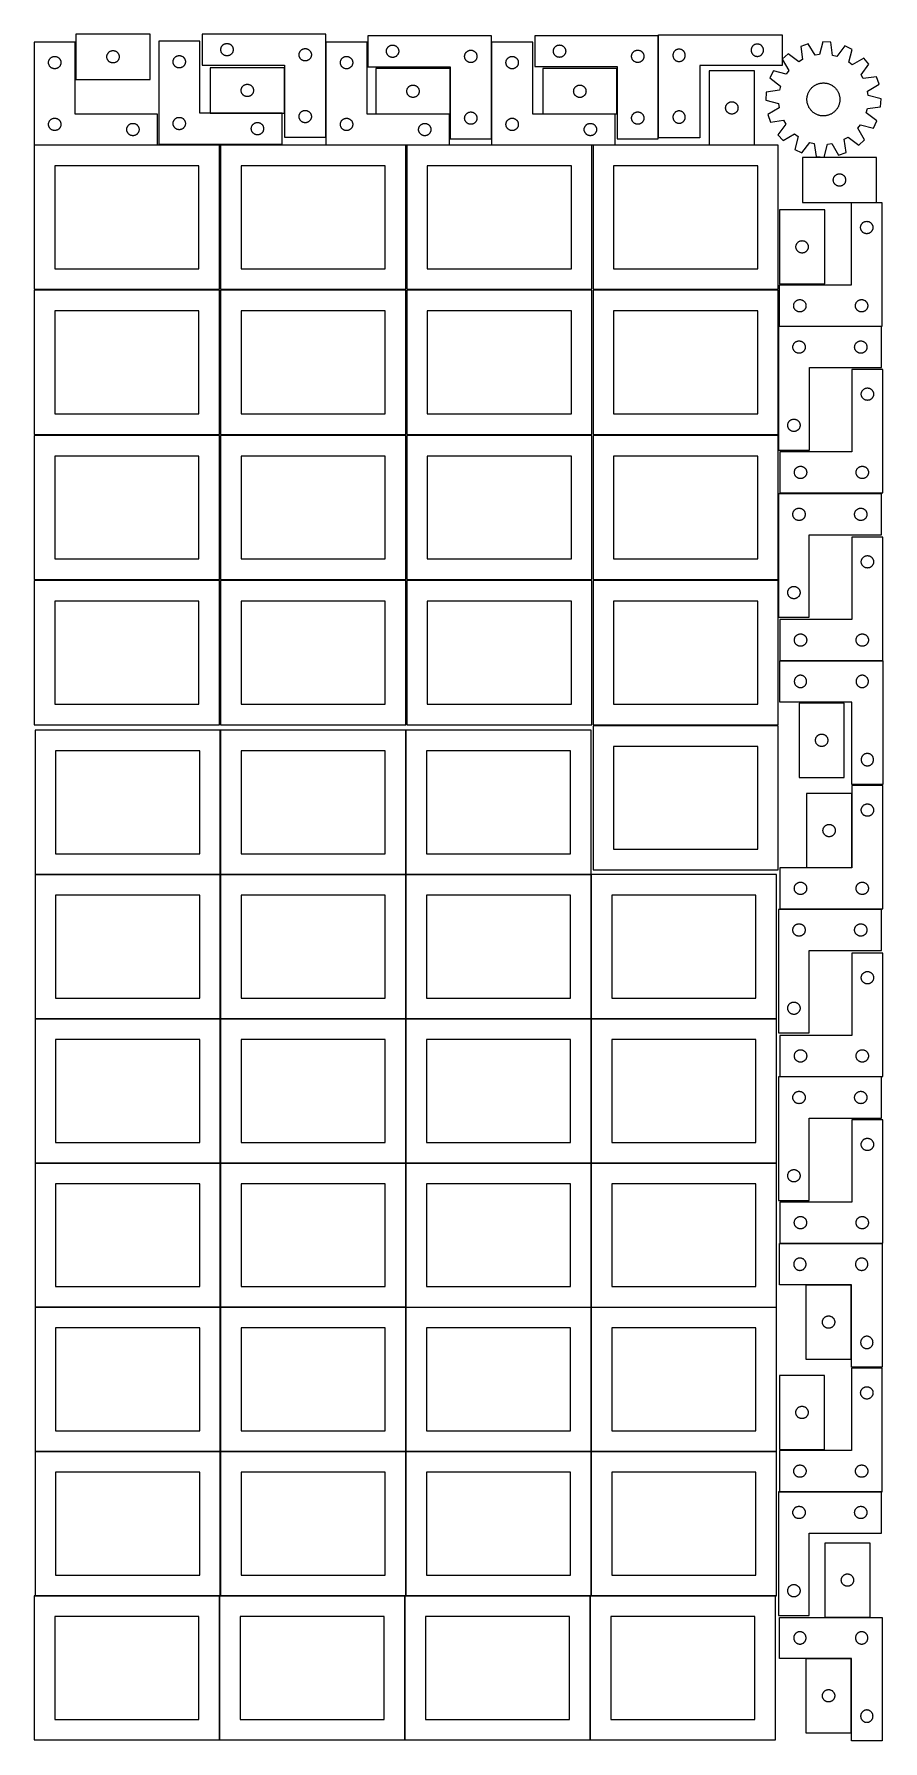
# Model space of a CAD drawing. Header units: millimetres. Extents: x 7 to 1243, y 7 to 2493.
import ezdxf

# ---------------------------------------------------------------- set-up
doc = ezdxf.new("R2010")
doc.units = ezdxf.units.MM
doc.layers.add('COMMON', color=5, linetype='CONTINUOUS', true_color=0x0000ff)
doc.layers.add('CUT', color=7, linetype='CONTINUOUS', true_color=0x000000)

msp = doc.modelspace()

# ---------------------------------------------------------------- linework, layer by layer
at = {"layer": 'COMMON'}
for p, q in [((277.941928, 1479.041938), (277.941928, 1269.041938)), ((548.141929, 1479.041938), (548.141929, 1269.041938)), ((7.841928, 1268.941937), (277.841928, 1268.941937)), ((277.941928, 1268.841937), (277.941928, 1058.841937)), ((278.041929, 1268.941937), (548.041929, 1268.941937)), ((548.141929, 1268.841937), (548.141929, 1058.841937)), ((548.24193, 1268.941937), (818.24193, 1268.941937)), ((818.34193, 1268.841937), (818.34193, 1058.841937)), ((7.841928, 1058.741936), (277.841928, 1058.741936)), ((277.941928, 1058.641936), (277.941928, 848.641936)), ((278.041929, 1058.741936), (548.041929, 1058.741936)), ((548.141929, 1058.641936), (548.141929, 848.641936)), ((548.24193, 1058.741936), (818.24193, 1058.741936)), ((818.34193, 1058.641936), (818.34193, 848.641936)), ((818.441931, 1058.741936), (1088.441931, 1058.741936)), ((7.841928, 848.541935), (277.841928, 848.541935)), ((277.941928, 848.441935), (277.941928, 638.441935)), ((278.041929, 848.541935), (548.041929, 848.541935)), ((548.141929, 848.441935), (548.141929, 638.441935)), ((548.24193, 848.541935), (818.24193, 848.541935)), ((818.34193, 848.441935), (818.34193, 638.441935)), ((818.441931, 848.541935), (1088.441931, 848.541935)), ((277.841928, 638.341935), (7.841928, 638.341935)), ((277.941928, 638.241934), (277.941928, 428.241934)), ((548.041929, 638.341935), (278.041929, 638.341935)), ((548.14193, 428.241934), (548.14193, 638.241934)), ((548.24193, 638.341934), (818.24193, 638.341934)), ((818.34193, 638.241934), (818.34193, 428.241934)), ((818.441931, 638.341934), (1088.441931, 638.341934)), ((7.841928, 428.141933), (277.841928, 428.141933)), ((277.941928, 428.041933), (277.941928, 218.041933)), ((278.041929, 428.141933), (548.041929, 428.141933)), ((548.141929, 428.041933), (548.141929, 218.041933)), ((818.24193, 428.141934), (548.24193, 428.141934)), ((818.34193, 428.041933), (818.34193, 218.041933)), ((1088.441931, 428.141934), (818.441931, 428.141934)), ((7.841928, 217.941932), (276.520933, 217.941932)), ((276.620933, 217.841932), (276.620933, 7.841932)), ((278.041929, 217.941932), (546.720934, 217.941932)), ((546.820934, 217.841932), (546.820934, 7.841932)), ((548.24193, 217.941932), (816.920935, 217.941932)), ((817.020935, 217.841932), (817.020935, 7.841932)), ((818.441931, 217.941932), (1087.120936, 217.941932))]:
    msp.add_line(p, q, dxfattribs=at)
at = {"layer": 'CUT'}
for p, q in [((175.507749, 2493.484683), (67.507749, 2493.484683)), ((67.507749, 2493.484683), (67.507749, 2427.484683)), ((175.507749, 2427.484683), (175.507749, 2493.484683)), ((431.601496, 2493.395331), (251.601496, 2493.395331)), ((251.601496, 2493.395331), (251.601496, 2448.395331)), ((431.601496, 2343.395331), (431.601496, 2493.395331)), ((672.93371, 2491.061102), (492.93371, 2491.061102)), ((492.93371, 2491.061102), (492.93371, 2446.061102)), ((672.93371, 2341.061102), (672.93371, 2491.061102)), ((916.241999, 2491.161444), (736.241999, 2491.161444)), ((736.241999, 2491.161444), (736.241999, 2446.161444)), ((916.241999, 2341.161444), (916.241999, 2491.161444)), ((916.491421, 2492.59186), (1096.491421, 2492.59186)), ((916.491421, 2342.59186), (916.491421, 2492.59186)), ((1096.491421, 2492.59186), (1096.491421, 2447.59186)), ((66.520933, 2482.008608), (6.520933, 2482.008608)), ((6.520933, 2482.008608), (6.520933, 2332.008608)), ((66.520933, 2377.008608), (66.520933, 2482.008608)), ((112.584745, 2461.659418), (112.680681, 2462.240496)), ((112.680681, 2462.240496), (112.814416, 2462.814054)), ((112.814416, 2462.814054), (112.985378, 2463.377638)), ((112.985378, 2463.377638), (113.192833, 2463.928834)), ((113.192833, 2463.928834), (113.435894, 2464.465281)), ((113.435894, 2464.465281), (113.71352, 2464.984683)), ((113.71352, 2464.984683), (114.024522, 2465.484815)), ((114.024522, 2465.484815), (114.367569, 2465.963536)), ((114.367569, 2465.963536), (114.74119, 2466.418795)), ((114.74119, 2466.418795), (115.143788, 2466.848644)), ((115.143788, 2466.848644), (115.573636, 2467.251241)), ((115.573636, 2467.251241), (116.028896, 2467.624863)), ((116.028896, 2467.624863), (116.507617, 2467.967909)), ((116.507617, 2467.967909), (117.007749, 2468.278911)), ((117.007749, 2468.278911), (117.52715, 2468.556537)), ((117.52715, 2468.556537), (118.063598, 2468.799599)), ((118.063598, 2468.799599), (118.614793, 2469.007054)), ((118.614793, 2469.007054), (119.178377, 2469.178015)), ((119.178377, 2469.178015), (119.751936, 2469.31175)), ((119.751936, 2469.31175), (120.333013, 2469.407686)), ((120.333013, 2469.407686), (120.919121, 2469.465413)), ((120.919121, 2469.465413), (121.507749, 2469.484683)), ((121.507749, 2469.484683), (122.096377, 2469.465413)), ((122.096377, 2469.465413), (122.682484, 2469.407686)), ((122.682484, 2469.407686), (123.263562, 2469.31175)), ((123.263562, 2469.31175), (123.83712, 2469.178015)), ((123.83712, 2469.178015), (124.400704, 2469.007054)), ((124.400704, 2469.007054), (124.9519, 2468.799599)), ((124.9519, 2468.799599), (125.488347, 2468.556537)), ((125.488347, 2468.556537), (126.007749, 2468.278911)), ((126.007749, 2468.278911), (126.507881, 2467.967909)), ((126.507881, 2467.967909), (126.986602, 2467.624863)), ((126.986602, 2467.624863), (127.441861, 2467.251241)), ((127.441861, 2467.251241), (127.87171, 2466.848644)), ((127.87171, 2466.848644), (128.274307, 2466.418795)), ((128.274307, 2466.418795), (128.647929, 2465.963536)), ((128.647929, 2465.963536), (128.990975, 2465.484815)), ((128.990975, 2465.484815), (129.301977, 2464.984683)), ((129.301977, 2464.984683), (129.579603, 2464.465281)), ((129.579603, 2464.465281), (129.822664, 2463.928834)), ((129.822664, 2463.928834), (130.03012, 2463.377638)), ((130.03012, 2463.377638), (130.201081, 2462.814054)), ((130.201081, 2462.814054), (130.334816, 2462.240496)), ((130.334816, 2462.240496), (130.430752, 2461.659418)), ((248.041929, 2483.251528), (188.041929, 2483.251528)), ((188.041929, 2483.251528), (188.041929, 2333.251528)), ((216.286116, 2462.078596), (216.867193, 2462.174532)), ((216.867193, 2462.174532), (217.4533, 2462.232259)), ((217.4533, 2462.232259), (218.041929, 2462.251528)), ((218.041929, 2462.251528), (218.630557, 2462.232259)), ((218.630557, 2462.232259), (219.216664, 2462.174532)), ((219.216664, 2462.174532), (219.797742, 2462.078596)), ((248.041929, 2378.251528), (248.041929, 2483.251528)), ((278.601496, 2470.895331), (278.620766, 2471.483959)), ((278.620766, 2470.306703), (278.601496, 2470.895331)), ((278.620766, 2471.483959), (278.678492, 2472.070066)), ((278.678492, 2469.720595), (278.620766, 2470.306703)), ((278.678492, 2472.070066), (278.774428, 2472.651144)), ((278.774428, 2469.139518), (278.678492, 2469.720595)), ((278.774428, 2472.651144), (278.908163, 2473.224702)), ((278.908163, 2468.565959), (278.774428, 2469.139518)), ((278.908163, 2473.224702), (279.079125, 2473.788286)), ((279.079125, 2468.002375), (278.908163, 2468.565959)), ((279.079125, 2473.788286), (279.28658, 2474.339482)), ((279.28658, 2467.45118), (279.079125, 2468.002375)), ((279.28658, 2474.339482), (279.529641, 2474.875929)), ((279.529641, 2466.914732), (279.28658, 2467.45118)), ((279.529641, 2474.875929), (279.807267, 2475.395331)), ((279.807267, 2466.395331), (279.529641, 2466.914732)), ((279.807267, 2475.395331), (280.118269, 2475.895463)), ((280.118269, 2465.895199), (279.807267, 2466.395331)), ((280.118269, 2475.895463), (280.461316, 2476.374184)), ((280.461316, 2465.416478), (280.118269, 2465.895199)), ((280.461316, 2476.374184), (280.834938, 2476.829443)), ((280.834938, 2464.961218), (280.461316, 2465.416478)), ((280.834938, 2476.829443), (281.237535, 2477.259292)), ((281.237535, 2464.53137), (280.834938, 2464.961218)), ((281.237535, 2477.259292), (281.667384, 2477.661889)), ((281.667384, 2464.128772), (281.237535, 2464.53137)), ((281.667384, 2477.661889), (282.122643, 2478.035511)), ((282.122643, 2463.755151), (281.667384, 2464.128772)), ((282.122643, 2478.035511), (282.601364, 2478.378557)), ((282.601364, 2463.412104), (282.122643, 2463.755151)), ((282.601364, 2478.378557), (283.101496, 2478.689559)), ((283.101496, 2463.101102), (282.601364, 2463.412104)), ((283.101496, 2478.689559), (283.620898, 2478.967185)), ((283.620898, 2462.823476), (283.101496, 2463.101102)), ((283.620898, 2478.967185), (284.157345, 2479.210246)), ((284.157345, 2462.580415), (283.620898, 2462.823476)), ((284.157345, 2479.210246), (284.708541, 2479.417702)), ((284.708541, 2462.37296), (284.157345, 2462.580415)), ((284.708541, 2479.417702), (285.272124, 2479.588663)), ((285.272124, 2462.201998), (284.708541, 2462.37296)), ((285.272124, 2479.588663), (285.845683, 2479.722398)), ((285.845683, 2462.068263), (285.272124, 2462.201998)), ((285.845683, 2479.722398), (286.42676, 2479.818334)), ((286.42676, 2479.818334), (287.012868, 2479.876061)), ((287.012868, 2479.876061), (287.601496, 2479.895331)), ((287.601496, 2479.895331), (288.190124, 2479.876061)), ((288.190124, 2479.876061), (288.776232, 2479.818334)), ((288.776232, 2479.818334), (289.357309, 2479.722398)), ((289.357309, 2479.722398), (289.930867, 2479.588663)), ((289.930867, 2462.201998), (289.357309, 2462.068263)), ((289.930867, 2479.588663), (290.494451, 2479.417702)), ((290.494451, 2462.37296), (289.930867, 2462.201998)), ((290.494451, 2479.417702), (291.045647, 2479.210246)), ((291.045647, 2462.580415), (290.494451, 2462.37296)), ((291.045647, 2479.210246), (291.582094, 2478.967185)), ((291.582094, 2462.823476), (291.045647, 2462.580415)), ((291.582094, 2478.967185), (292.101496, 2478.689559)), ((292.101496, 2463.101102), (291.582094, 2462.823476)), ((292.101496, 2478.689559), (292.601628, 2478.378557)), ((292.601628, 2463.412104), (292.101496, 2463.101102)), ((292.601628, 2478.378557), (293.080349, 2478.035511)), ((293.080349, 2463.755151), (292.601628, 2463.412104)), ((293.080349, 2478.035511), (293.535608, 2477.661889)), ((293.535608, 2464.128772), (293.080349, 2463.755151)), ((293.535608, 2477.661889), (293.965457, 2477.259292)), ((293.965457, 2464.53137), (293.535608, 2464.128772)), ((293.965457, 2477.259292), (294.368054, 2476.829443)), ((294.368054, 2464.961218), (293.965457, 2464.53137)), ((294.368054, 2476.829443), (294.741676, 2476.374184)), ((294.741676, 2465.416478), (294.368054, 2464.961218)), ((294.741676, 2476.374184), (295.084722, 2475.895463)), ((295.084722, 2465.895199), (294.741676, 2465.416478)), ((295.084722, 2475.895463), (295.395725, 2475.395331)), ((295.395725, 2466.395331), (295.084722, 2465.895199)), ((295.395725, 2475.395331), (295.673351, 2474.875929)), ((295.673351, 2466.914732), (295.395725, 2466.395331)), ((295.673351, 2474.875929), (295.916412, 2474.339482)), ((295.916412, 2467.45118), (295.673351, 2466.914732)), ((295.916412, 2474.339482), (296.123867, 2473.788286)), ((296.123867, 2468.002375), (295.916412, 2467.45118)), ((296.123867, 2473.788286), (296.294828, 2473.224702)), ((296.294828, 2468.565959), (296.123867, 2468.002375)), ((296.294828, 2473.224702), (296.428563, 2472.651144)), ((296.428563, 2469.139518), (296.294828, 2468.565959)), ((296.428563, 2472.651144), (296.5245, 2472.070066)), ((296.5245, 2469.720595), (296.428563, 2469.139518)), ((296.5245, 2472.070066), (296.582226, 2471.483959)), ((296.582226, 2470.306703), (296.5245, 2469.720595)), ((296.582226, 2471.483959), (296.601496, 2470.895331)), ((296.601496, 2470.895331), (296.582226, 2470.306703)), ((392.601496, 2463.395331), (392.620766, 2463.983959)), ((392.620766, 2462.806703), (392.601496, 2463.395331)), ((392.620766, 2463.983959), (392.678492, 2464.570066)), ((392.678492, 2462.220595), (392.620766, 2462.806703)), ((392.678492, 2464.570066), (392.774428, 2465.151144)), ((392.774428, 2461.639518), (392.678492, 2462.220595)), ((392.774428, 2465.151144), (392.908163, 2465.724702)), ((392.908163, 2465.724702), (393.079125, 2466.288286)), ((393.079125, 2466.288286), (393.28658, 2466.839482)), ((393.28658, 2466.839482), (393.529641, 2467.375929)), ((393.529641, 2467.375929), (393.807267, 2467.895331)), ((393.807267, 2467.895331), (394.118269, 2468.395463)), ((394.118269, 2468.395463), (394.461316, 2468.874184)), ((394.461316, 2468.874184), (394.834938, 2469.329443)), ((394.834938, 2469.329443), (395.237535, 2469.759292)), ((395.237535, 2469.759292), (395.667384, 2470.161889)), ((395.667384, 2470.161889), (396.122643, 2470.535511)), ((396.122643, 2470.535511), (396.601364, 2470.878557)), ((396.601364, 2470.878557), (397.101496, 2471.189559)), ((397.101496, 2471.189559), (397.620898, 2471.467185)), ((397.620898, 2471.467185), (398.157345, 2471.710246)), ((398.157345, 2471.710246), (398.708541, 2471.917702)), ((398.708541, 2471.917702), (399.272124, 2472.088663)), ((399.272124, 2472.088663), (399.845683, 2472.222398)), ((399.845683, 2472.222398), (400.42676, 2472.318334)), ((400.42676, 2472.318334), (401.012868, 2472.376061)), ((401.012868, 2472.376061), (401.601496, 2472.395331)), ((401.601496, 2472.395331), (402.190124, 2472.376061)), ((402.190124, 2472.376061), (402.776232, 2472.318334)), ((402.776232, 2472.318334), (403.357309, 2472.222398)), ((403.357309, 2472.222398), (403.930867, 2472.088663)), ((403.930867, 2472.088663), (404.494451, 2471.917702)), ((404.494451, 2471.917702), (405.045647, 2471.710246)), ((405.045647, 2471.710246), (405.582094, 2471.467185)), ((405.582094, 2471.467185), (406.101496, 2471.189559)), ((406.101496, 2471.189559), (406.601628, 2470.878557)), ((406.601628, 2470.878557), (407.080349, 2470.535511)), ((407.080349, 2470.535511), (407.535608, 2470.161889)), ((407.535608, 2470.161889), (407.965457, 2469.759292)), ((407.965457, 2469.759292), (408.368054, 2469.329443)), ((408.368054, 2469.329443), (408.741676, 2468.874184)), ((408.741676, 2468.874184), (409.084722, 2468.395463)), ((409.084722, 2468.395463), (409.395725, 2467.895331)), ((409.395725, 2467.895331), (409.673351, 2467.375929)), ((409.673351, 2467.375929), (409.916412, 2466.839482)), ((409.916412, 2466.839482), (410.123867, 2466.288286)), ((410.123867, 2466.288286), (410.294828, 2465.724702)), ((410.294828, 2465.724702), (410.428563, 2465.151144)), ((410.428563, 2465.151144), (410.5245, 2464.570066)), ((410.5245, 2462.220595), (410.428563, 2461.639518)), ((410.5245, 2464.570066), (410.582226, 2463.983959)), ((410.582226, 2462.806703), (410.5245, 2462.220595)), ((410.582226, 2463.983959), (410.601496, 2463.395331)), ((410.601496, 2463.395331), (410.582226, 2462.806703)), ((491.848081, 2481.95978), (431.848081, 2481.95978)), ((431.848081, 2481.95978), (431.848081, 2331.95978)), ((491.848081, 2376.95978), (491.848081, 2481.95978)), ((519.93371, 2468.561102), (519.95298, 2469.14973)), ((519.95298, 2467.972474), (519.93371, 2468.561102)), ((519.95298, 2469.14973), (520.010706, 2469.735838)), ((520.010706, 2467.386366), (519.95298, 2467.972474)), ((520.010706, 2469.735838), (520.106643, 2470.316915)), ((520.106643, 2466.805289), (520.010706, 2467.386366)), ((520.106643, 2470.316915), (520.240378, 2470.890474)), ((520.240378, 2466.231731), (520.106643, 2466.805289)), ((520.240378, 2470.890474), (520.411339, 2471.454057)), ((520.411339, 2465.668147), (520.240378, 2466.231731)), ((520.411339, 2471.454057), (520.618794, 2472.005253)), ((520.618794, 2465.116951), (520.411339, 2465.668147)), ((520.618794, 2472.005253), (520.861856, 2472.5417)), ((520.861856, 2464.580504), (520.618794, 2465.116951)), ((520.861856, 2472.5417), (521.139482, 2473.061102)), ((521.139482, 2464.061102), (520.861856, 2464.580504)), ((521.139482, 2473.061102), (521.450484, 2473.561234)), ((521.450484, 2463.56097), (521.139482, 2464.061102)), ((521.450484, 2473.561234), (521.79353, 2474.039955)), ((521.79353, 2463.082249), (521.450484, 2463.56097)), ((521.79353, 2474.039955), (522.167152, 2474.495214)), ((522.167152, 2462.62699), (521.79353, 2463.082249)), ((522.167152, 2474.495214), (522.569749, 2474.925063)), ((522.569749, 2462.197141), (522.167152, 2462.62699)), ((522.569749, 2474.925063), (522.999598, 2475.32766)), ((522.999598, 2461.794544), (522.569749, 2462.197141)), ((522.999598, 2475.32766), (523.454857, 2475.701282)), ((523.454857, 2475.701282), (523.933578, 2476.044329)), ((523.933578, 2476.044329), (524.43371, 2476.355331)), ((524.43371, 2476.355331), (524.953112, 2476.632957)), ((524.953112, 2476.632957), (525.489559, 2476.876018)), ((525.489559, 2476.876018), (526.040755, 2477.083473)), ((526.040755, 2477.083473), (526.604339, 2477.254435)), ((526.604339, 2477.254435), (527.177897, 2477.38817)), ((527.177897, 2477.38817), (527.758974, 2477.484106)), ((527.758974, 2477.484106), (528.345082, 2477.541832)), ((528.345082, 2477.541832), (528.93371, 2477.561102)), ((528.93371, 2477.561102), (529.522338, 2477.541832)), ((529.522338, 2477.541832), (530.108446, 2477.484106)), ((530.108446, 2477.484106), (530.689523, 2477.38817)), ((530.689523, 2477.38817), (531.263082, 2477.254435)), ((531.263082, 2477.254435), (531.826665, 2477.083473)), ((531.826665, 2477.083473), (532.377861, 2476.876018)), ((532.377861, 2476.876018), (532.914308, 2476.632957)), ((532.914308, 2476.632957), (533.43371, 2476.355331)), ((533.43371, 2476.355331), (533.933842, 2476.044329)), ((533.933842, 2476.044329), (534.412563, 2475.701282)), ((534.412563, 2475.701282), (534.867823, 2475.32766)), ((534.867823, 2475.32766), (535.297671, 2474.925063)), ((535.297671, 2462.197141), (534.867823, 2461.794544)), ((535.297671, 2474.925063), (535.700268, 2474.495214)), ((535.700268, 2462.62699), (535.297671, 2462.197141)), ((535.700268, 2474.495214), (536.07389, 2474.039955)), ((536.07389, 2463.082249), (535.700268, 2462.62699)), ((536.07389, 2474.039955), (536.416937, 2473.561234)), ((536.416937, 2463.56097), (536.07389, 2463.082249)), ((536.416937, 2473.561234), (536.727939, 2473.061102)), ((536.727939, 2464.061102), (536.416937, 2463.56097)), ((536.727939, 2473.061102), (537.005565, 2472.5417)), ((537.005565, 2464.580504), (536.727939, 2464.061102)), ((537.005565, 2472.5417), (537.248626, 2472.005253)), ((537.248626, 2465.116951), (537.005565, 2464.580504)), ((537.248626, 2472.005253), (537.456081, 2471.454057)), ((537.456081, 2465.668147), (537.248626, 2465.116951)), ((537.456081, 2471.454057), (537.627043, 2470.890474)), ((537.627043, 2466.231731), (537.456081, 2465.668147)), ((537.627043, 2470.890474), (537.760778, 2470.316915)), ((537.760778, 2466.805289), (537.627043, 2466.231731)), ((537.760778, 2470.316915), (537.856714, 2469.735838)), ((537.856714, 2467.386366), (537.760778, 2466.805289)), ((537.856714, 2469.735838), (537.914441, 2469.14973)), ((537.914441, 2467.972474), (537.856714, 2467.386366)), ((537.914441, 2469.14973), (537.93371, 2468.561102)), ((537.93371, 2468.561102), (537.914441, 2467.972474)), ((633.95298, 2461.64973), (634.010706, 2462.235838)), ((634.010706, 2462.235838), (634.106643, 2462.816915)), ((634.106643, 2462.816915), (634.240378, 2463.390474)), ((634.240378, 2463.390474), (634.411339, 2463.954057)), ((634.411339, 2463.954057), (634.618794, 2464.505253)), ((634.618794, 2464.505253), (634.861856, 2465.0417)), ((634.861856, 2465.0417), (635.139482, 2465.561102)), ((635.139482, 2465.561102), (635.450484, 2466.061234)), ((635.450484, 2466.061234), (635.79353, 2466.539955)), ((635.79353, 2466.539955), (636.167152, 2466.995214)), ((636.167152, 2466.995214), (636.569749, 2467.425063)), ((636.569749, 2467.425063), (636.999598, 2467.82766)), ((636.999598, 2467.82766), (637.454857, 2468.201282)), ((637.454857, 2468.201282), (637.933578, 2468.544329)), ((637.933578, 2468.544329), (638.43371, 2468.855331)), ((638.43371, 2468.855331), (638.953112, 2469.132957)), ((638.953112, 2469.132957), (639.489559, 2469.376018)), ((639.489559, 2469.376018), (640.040755, 2469.583473)), ((640.040755, 2469.583473), (640.604339, 2469.754435)), ((640.604339, 2469.754435), (641.177897, 2469.88817)), ((641.177897, 2469.88817), (641.758974, 2469.984106)), ((641.758974, 2469.984106), (642.345082, 2470.041832)), ((642.345082, 2470.041832), (642.93371, 2470.061102)), ((642.93371, 2470.061102), (643.522338, 2470.041832)), ((643.522338, 2470.041832), (644.108446, 2469.984106)), ((644.108446, 2469.984106), (644.689523, 2469.88817)), ((644.689523, 2469.88817), (645.263082, 2469.754435)), ((645.263082, 2469.754435), (645.826665, 2469.583473)), ((645.826665, 2469.583473), (646.377861, 2469.376018)), ((646.377861, 2469.376018), (646.914308, 2469.132957)), ((646.914308, 2469.132957), (647.43371, 2468.855331)), ((647.43371, 2468.855331), (647.933842, 2468.544329)), ((647.933842, 2468.544329), (648.412563, 2468.201282)), ((648.412563, 2468.201282), (648.867823, 2467.82766)), ((648.867823, 2467.82766), (649.297671, 2467.425063)), ((649.297671, 2467.425063), (649.700268, 2466.995214)), ((649.700268, 2466.995214), (650.07389, 2466.539955)), ((650.07389, 2466.539955), (650.416937, 2466.061234)), ((650.416937, 2466.061234), (650.727939, 2465.561102)), ((650.727939, 2465.561102), (651.005565, 2465.0417)), ((651.005565, 2465.0417), (651.248626, 2464.505253)), ((651.248626, 2464.505253), (651.456081, 2463.954057)), ((651.456081, 2463.954057), (651.627043, 2463.390474)), ((651.627043, 2463.390474), (651.760778, 2462.816915)), ((651.760778, 2462.816915), (651.856714, 2462.235838)), ((651.856714, 2462.235838), (651.914441, 2461.64973)), ((733.198667, 2481.992251), (673.198667, 2481.992251)), ((673.198667, 2481.992251), (673.198667, 2331.992251)), ((733.198667, 2376.992251), (733.198667, 2481.992251)), ((763.241999, 2468.661444), (763.261268, 2469.250072)), ((763.261268, 2468.072816), (763.241999, 2468.661444)), ((763.261268, 2469.250072), (763.318995, 2469.83618)), ((763.318995, 2467.486708), (763.261268, 2468.072816)), ((763.318995, 2469.83618), (763.414931, 2470.417257)), ((763.414931, 2466.905631), (763.318995, 2467.486708)), ((763.414931, 2470.417257), (763.548666, 2470.990815)), ((763.548666, 2466.332073), (763.414931, 2466.905631)), ((763.548666, 2470.990815), (763.719628, 2471.554399)), ((763.719628, 2465.768489), (763.548666, 2466.332073)), ((763.719628, 2471.554399), (763.927083, 2472.105595)), ((763.927083, 2465.217293), (763.719628, 2465.768489)), ((763.927083, 2472.105595), (764.170144, 2472.642042)), ((764.170144, 2464.680846), (763.927083, 2465.217293)), ((764.170144, 2472.642042), (764.44777, 2473.161444)), ((764.44777, 2464.161444), (764.170144, 2464.680846)), ((764.44777, 2473.161444), (764.758772, 2473.661576)), ((764.758772, 2463.661312), (764.44777, 2464.161444)), ((764.758772, 2473.661576), (765.101819, 2474.140297)), ((765.101819, 2463.182591), (764.758772, 2463.661312)), ((765.101819, 2474.140297), (765.475441, 2474.595556)), ((765.475441, 2462.727332), (765.101819, 2463.182591)), ((765.475441, 2474.595556), (765.878038, 2475.025405)), ((765.878038, 2462.297483), (765.475441, 2462.727332)), ((765.878038, 2475.025405), (766.307886, 2475.428002)), ((766.307886, 2461.894886), (765.878038, 2462.297483)), ((766.307886, 2475.428002), (766.763146, 2475.801624)), ((766.763146, 2475.801624), (767.241867, 2476.14467)), ((767.241867, 2476.14467), (767.741999, 2476.455673)), ((767.741999, 2476.455673), (768.261401, 2476.733299)), ((768.261401, 2476.733299), (768.797848, 2476.97636)), ((768.797848, 2476.97636), (769.349044, 2477.183815)), ((769.349044, 2477.183815), (769.912627, 2477.354776)), ((769.912627, 2477.354776), (770.486186, 2477.488511)), ((770.486186, 2477.488511), (771.067263, 2477.584448)), ((771.067263, 2477.584448), (771.653371, 2477.642174)), ((771.653371, 2477.642174), (772.241999, 2477.661444)), ((772.241999, 2477.661444), (772.830627, 2477.642174)), ((772.830627, 2477.642174), (773.416735, 2477.584448)), ((773.416735, 2477.584448), (773.997812, 2477.488511)), ((773.997812, 2477.488511), (774.57137, 2477.354776)), ((774.57137, 2477.354776), (775.134954, 2477.183815)), ((775.134954, 2477.183815), (775.68615, 2476.97636)), ((775.68615, 2476.97636), (776.222597, 2476.733299)), ((776.222597, 2476.733299), (776.741999, 2476.455673)), ((776.741999, 2476.455673), (777.242131, 2476.14467)), ((777.242131, 2476.14467), (777.720852, 2475.801624)), ((777.720852, 2475.801624), (778.176111, 2475.428002)), ((778.176111, 2475.428002), (778.60596, 2475.025405)), ((778.60596, 2462.297483), (778.176111, 2461.894886)), ((778.60596, 2475.025405), (779.008557, 2474.595556)), ((779.008557, 2462.727332), (778.60596, 2462.297483)), ((779.008557, 2474.595556), (779.382179, 2474.140297)), ((779.382179, 2463.182591), (779.008557, 2462.727332)), ((779.382179, 2474.140297), (779.725225, 2473.661576)), ((779.725225, 2463.661312), (779.382179, 2463.182591)), ((779.725225, 2473.661576), (780.036227, 2473.161444)), ((780.036227, 2464.161444), (779.725225, 2463.661312)), ((780.036227, 2473.161444), (780.313853, 2472.642042)), ((780.313853, 2464.680846), (780.036227, 2464.161444)), ((780.313853, 2472.642042), (780.556915, 2472.105595)), ((780.556915, 2465.217293), (780.313853, 2464.680846)), ((780.556915, 2472.105595), (780.76437, 2471.554399)), ((780.76437, 2465.768489), (780.556915, 2465.217293)), ((780.76437, 2471.554399), (780.935331, 2470.990815)), ((780.935331, 2466.332073), (780.76437, 2465.768489)), ((780.935331, 2470.990815), (781.069066, 2470.417257)), ((781.069066, 2466.905631), (780.935331, 2466.332073)), ((781.069066, 2470.417257), (781.165003, 2469.83618)), ((781.165003, 2467.486708), (781.069066, 2466.905631)), ((781.165003, 2469.83618), (781.222729, 2469.250072)), ((781.222729, 2468.072816), (781.165003, 2467.486708)), ((781.222729, 2469.250072), (781.241999, 2468.661444)), ((781.241999, 2468.661444), (781.222729, 2468.072816)), ((877.261268, 2461.750072), (877.318995, 2462.33618)), ((877.318995, 2462.33618), (877.414931, 2462.917257)), ((877.414931, 2462.917257), (877.548666, 2463.490815)), ((877.548666, 2463.490815), (877.719628, 2464.054399)), ((877.719628, 2464.054399), (877.927083, 2464.605595)), ((877.927083, 2464.605595), (878.170144, 2465.142042)), ((878.170144, 2465.142042), (878.44777, 2465.661444)), ((878.44777, 2465.661444), (878.758772, 2466.161576)), ((878.758772, 2466.161576), (879.101819, 2466.640297)), ((879.101819, 2466.640297), (879.475441, 2467.095556)), ((879.475441, 2467.095556), (879.878038, 2467.525405)), ((879.878038, 2467.525405), (880.307886, 2467.928002)), ((880.307886, 2467.928002), (880.763146, 2468.301624)), ((880.763146, 2468.301624), (881.241867, 2468.64467)), ((881.241867, 2468.64467), (881.741999, 2468.955673)), ((881.741999, 2468.955673), (882.261401, 2469.233299)), ((882.261401, 2469.233299), (882.797848, 2469.47636)), ((882.797848, 2469.47636), (883.349044, 2469.683815)), ((883.349044, 2469.683815), (883.912627, 2469.854776)), ((883.912627, 2469.854776), (884.486186, 2469.988511)), ((884.486186, 2469.988511), (885.067263, 2470.084448)), ((885.067263, 2470.084448), (885.653371, 2470.142174)), ((885.653371, 2470.142174), (886.241999, 2470.161444)), ((886.241999, 2470.161444), (886.830627, 2470.142174)), ((886.830627, 2470.142174), (887.416735, 2470.084448)), ((887.416735, 2470.084448), (887.997812, 2469.988511)), ((887.997812, 2469.988511), (888.57137, 2469.854776)), ((888.57137, 2469.854776), (889.134954, 2469.683815)), ((889.134954, 2469.683815), (889.68615, 2469.47636)), ((889.68615, 2469.47636), (890.222597, 2469.233299)), ((890.222597, 2469.233299), (890.741999, 2468.955673)), ((890.741999, 2468.955673), (891.242131, 2468.64467)), ((891.242131, 2468.64467), (891.720852, 2468.301624)), ((891.720852, 2468.301624), (892.176111, 2467.928002)), ((892.176111, 2467.928002), (892.60596, 2467.525405)), ((892.60596, 2467.525405), (893.008557, 2467.095556)), ((893.008557, 2467.095556), (893.382179, 2466.640297)), ((893.382179, 2466.640297), (893.725225, 2466.161576)), ((893.725225, 2466.161576), (894.036227, 2465.661444)), ((894.036227, 2465.661444), (894.313853, 2465.142042)), ((894.313853, 2465.142042), (894.556915, 2464.605595)), ((894.556915, 2464.605595), (894.76437, 2464.054399)), ((894.76437, 2464.054399), (894.935331, 2463.490815)), ((894.935331, 2463.490815), (895.069066, 2462.917257)), ((895.069066, 2462.917257), (895.165003, 2462.33618)), ((895.165003, 2462.33618), (895.222729, 2461.750072)), ((937.51069, 2463.180488), (937.491421, 2462.59186)), ((937.491421, 2462.59186), (937.51069, 2462.003232)), ((937.568417, 2463.766596), (937.51069, 2463.180488)), ((937.664353, 2464.347673), (937.568417, 2463.766596)), ((937.798088, 2464.921232), (937.664353, 2464.347673)), ((937.96905, 2465.484816), (937.798088, 2464.921232)), ((938.176505, 2466.036011), (937.96905, 2465.484816)), ((938.419566, 2466.572459), (938.176505, 2466.036011)), ((938.697192, 2467.09186), (938.419566, 2466.572459)), ((939.008194, 2467.591992), (938.697192, 2467.09186)), ((939.351241, 2468.070713), (939.008194, 2467.591992)), ((939.724862, 2468.525973), (939.351241, 2468.070713)), ((940.12746, 2468.955821), (939.724862, 2468.525973)), ((940.557308, 2469.358419), (940.12746, 2468.955821)), ((941.012568, 2469.73204), (940.557308, 2469.358419)), ((941.491289, 2470.075087), (941.012568, 2469.73204)), ((941.991421, 2470.386089), (941.491289, 2470.075087)), ((942.510823, 2470.663715), (941.991421, 2470.386089)), ((943.04727, 2470.906776), (942.510823, 2470.663715)), ((943.598466, 2471.114231), (943.04727, 2470.906776)), ((944.162049, 2471.285193), (943.598466, 2471.114231)), ((944.735608, 2471.418928), (944.162049, 2471.285193)), ((945.316685, 2471.514864), (944.735608, 2471.418928)), ((945.902793, 2471.572591), (945.316685, 2471.514864)), ((946.491421, 2471.59186), (945.902793, 2471.572591)), ((947.080049, 2471.572591), (946.491421, 2471.59186)), ((947.666156, 2471.514864), (947.080049, 2471.572591)), ((948.247234, 2471.418928), (947.666156, 2471.514864)), ((948.820792, 2471.285193), (948.247234, 2471.418928)), ((949.384376, 2471.114231), (948.820792, 2471.285193)), ((949.935572, 2470.906776), (949.384376, 2471.114231)), ((950.472019, 2470.663715), (949.935572, 2470.906776)), ((950.991421, 2470.386089), (950.472019, 2470.663715)), ((951.491553, 2470.075087), (950.991421, 2470.386089)), ((951.970274, 2469.73204), (951.491553, 2470.075087)), ((952.425533, 2469.358419), (951.970274, 2469.73204)), ((952.855382, 2468.955821), (952.425533, 2469.358419)), ((953.257979, 2468.525973), (952.855382, 2468.955821)), ((953.631601, 2468.070713), (953.257979, 2468.525973)), ((953.974647, 2467.591992), (953.631601, 2468.070713)), ((954.285649, 2467.09186), (953.974647, 2467.591992)), ((954.563275, 2466.572459), (954.285649, 2467.09186)), ((954.806337, 2466.036011), (954.563275, 2466.572459)), ((955.013792, 2465.484816), (954.806337, 2466.036011)), ((955.184753, 2464.921232), (955.013792, 2465.484816)), ((955.318488, 2464.347673), (955.184753, 2464.921232)), ((955.414424, 2463.766596), (955.318488, 2464.347673)), ((955.472151, 2463.180488), (955.414424, 2463.766596)), ((955.491421, 2462.59186), (955.472151, 2463.180488)), ((955.472151, 2462.003232), (955.491421, 2462.59186)), ((1051.51069, 2470.680488), (1051.491421, 2470.09186)), ((1051.491421, 2470.09186), (1051.51069, 2469.503232)), ((1051.568417, 2471.266596), (1051.51069, 2470.680488)), ((1051.51069, 2469.503232), (1051.568417, 2468.917125)), ((1051.664353, 2471.847673), (1051.568417, 2471.266596)), ((1051.568417, 2468.917125), (1051.664353, 2468.336047)), ((1051.798088, 2472.421232), (1051.664353, 2471.847673)), ((1051.664353, 2468.336047), (1051.798088, 2467.762489)), ((1051.96905, 2472.984816), (1051.798088, 2472.421232)), ((1051.798088, 2467.762489), (1051.96905, 2467.198905)), ((1052.176505, 2473.536011), (1051.96905, 2472.984816)), ((1051.96905, 2467.198905), (1052.176505, 2466.647709)), ((1052.419566, 2474.072459), (1052.176505, 2473.536011)), ((1052.176505, 2466.647709), (1052.419566, 2466.111262)), ((1052.697192, 2474.59186), (1052.419566, 2474.072459)), ((1052.419566, 2466.111262), (1052.697192, 2465.59186)), ((1053.008194, 2475.091992), (1052.697192, 2474.59186)), ((1052.697192, 2465.59186), (1053.008194, 2465.091728)), ((1053.351241, 2475.570713), (1053.008194, 2475.091992)), ((1053.008194, 2465.091728), (1053.351241, 2464.613007)), ((1053.724862, 2476.025973), (1053.351241, 2475.570713)), ((1053.351241, 2464.613007), (1053.724862, 2464.157748)), ((1054.12746, 2476.455821), (1053.724862, 2476.025973)), ((1053.724862, 2464.157748), (1054.12746, 2463.727899)), ((1054.557308, 2476.858419), (1054.12746, 2476.455821)), ((1054.12746, 2463.727899), (1054.557308, 2463.325302)), ((1055.012568, 2477.23204), (1054.557308, 2476.858419)), ((1054.557308, 2463.325302), (1055.012568, 2462.95168)), ((1055.491289, 2477.575087), (1055.012568, 2477.23204)), ((1055.012568, 2462.95168), (1055.491289, 2462.608634)), ((1055.991421, 2477.886089), (1055.491289, 2477.575087)), ((1055.491289, 2462.608634), (1055.991421, 2462.297632)), ((1056.510823, 2478.163715), (1055.991421, 2477.886089)), ((1055.991421, 2462.297632), (1056.510823, 2462.020006)), ((1057.04727, 2478.406776), (1056.510823, 2478.163715)), ((1057.598466, 2478.614231), (1057.04727, 2478.406776)), ((1058.162049, 2478.785193), (1057.598466, 2478.614231)), ((1058.735608, 2478.918928), (1058.162049, 2478.785193)), ((1059.316685, 2479.014864), (1058.735608, 2478.918928)), ((1059.902793, 2479.072591), (1059.316685, 2479.014864)), ((1060.491421, 2479.09186), (1059.902793, 2479.072591)), ((1061.080049, 2479.072591), (1060.491421, 2479.09186)), ((1061.666156, 2479.014864), (1061.080049, 2479.072591)), ((1062.247234, 2478.918928), (1061.666156, 2479.014864)), ((1062.820792, 2478.785193), (1062.247234, 2478.918928)), ((1063.384376, 2478.614231), (1062.820792, 2478.785193)), ((1063.935572, 2478.406776), (1063.384376, 2478.614231)), ((1064.472019, 2478.163715), (1063.935572, 2478.406776)), ((1064.991421, 2477.886089), (1064.472019, 2478.163715)), ((1064.472019, 2462.020006), (1064.991421, 2462.297632)), ((1065.491553, 2477.575087), (1064.991421, 2477.886089)), ((1064.991421, 2462.297632), (1065.491553, 2462.608634)), ((1065.970274, 2477.23204), (1065.491553, 2477.575087)), ((1065.491553, 2462.608634), (1065.970274, 2462.95168)), ((1066.425533, 2476.858419), (1065.970274, 2477.23204)), ((1065.970274, 2462.95168), (1066.425533, 2463.325302)), ((1066.855382, 2476.455821), (1066.425533, 2476.858419)), ((1066.425533, 2463.325302), (1066.855382, 2463.727899)), ((1067.257979, 2476.025973), (1066.855382, 2476.455821)), ((1066.855382, 2463.727899), (1067.257979, 2464.157748)), ((1067.631601, 2475.570713), (1067.257979, 2476.025973)), ((1067.257979, 2464.157748), (1067.631601, 2464.613007)), ((1067.974647, 2475.091992), (1067.631601, 2475.570713)), ((1067.631601, 2464.613007), (1067.974647, 2465.091728)), ((1068.285649, 2474.59186), (1067.974647, 2475.091992)), ((1067.974647, 2465.091728), (1068.285649, 2465.59186)), ((1068.563275, 2474.072459), (1068.285649, 2474.59186)), ((1068.285649, 2465.59186), (1068.563275, 2466.111262)), ((1068.806337, 2473.536011), (1068.563275, 2474.072459)), ((1068.563275, 2466.111262), (1068.806337, 2466.647709)), ((1069.013792, 2472.984816), (1068.806337, 2473.536011)), ((1068.806337, 2466.647709), (1069.013792, 2467.198905)), ((1069.184753, 2472.421232), (1069.013792, 2472.984816)), ((1069.013792, 2467.198905), (1069.184753, 2467.762489)), ((1069.318488, 2471.847673), (1069.184753, 2472.421232)), ((1069.184753, 2467.762489), (1069.318488, 2468.336047)), ((1069.414424, 2471.266596), (1069.318488, 2471.847673)), ((1069.318488, 2468.336047), (1069.414424, 2468.917125)), ((1069.472151, 2470.680488), (1069.414424, 2471.266596)), ((1069.414424, 2468.917125), (1069.472151, 2469.503232)), ((1069.491421, 2470.09186), (1069.472151, 2470.680488)), ((1069.472151, 2469.503232), (1069.491421, 2470.09186)), ((1105.396659, 2464.744977), (1096.781551, 2457.072599)), ((1120.898714, 2453.120489), (1105.396659, 2464.744977)), ((1134.72832, 2479.369126), (1123.832906, 2475.577632)), ((1123.832906, 2475.577632), (1126.442404, 2456.377816)), ((1144.601852, 2462.69712), (1134.72832, 2479.369126)), ((1150.970079, 2463.58502), (1144.601852, 2462.69712)), ((1155.906668, 2482.321949), (1150.970079, 2463.58502)), ((1167.42366, 2481.655338), (1155.906668, 2482.321949)), ((1170.165513, 2462.473975), (1167.42366, 2481.655338)), ((1176.388773, 2460.857272), (1170.165513, 2462.473975)), ((1188.119899, 2476.278787), (1176.388773, 2460.857272)), ((1198.505111, 2471.255556), (1188.119899, 2476.278787)), ((1193.697864, 2452.485027), (1198.505111, 2471.255556)), ((27.520933, 2452.008608), (27.540202, 2452.597237)), ((27.540202, 2451.41998), (27.520933, 2452.008608)), ((27.540202, 2452.597237), (27.597929, 2453.183344)), ((27.597929, 2450.833873), (27.540202, 2451.41998)), ((27.597929, 2453.183344), (27.693865, 2453.764421)), ((27.693865, 2450.252795), (27.597929, 2450.833873)), ((27.693865, 2453.764421), (27.8276, 2454.33798)), ((27.8276, 2449.679237), (27.693865, 2450.252795)), ((27.8276, 2454.33798), (27.998561, 2454.901564)), ((27.998561, 2449.115653), (27.8276, 2449.679237)), ((27.998561, 2454.901564), (28.206017, 2455.452759)), ((28.206017, 2448.564457), (27.998561, 2449.115653)), ((28.206017, 2455.452759), (28.449078, 2455.989207)), ((28.449078, 2448.02801), (28.206017, 2448.564457)), ((28.449078, 2455.989207), (28.726704, 2456.508608)), ((28.726704, 2447.508608), (28.449078, 2448.02801)), ((28.726704, 2456.508608), (29.037706, 2457.00874)), ((29.037706, 2447.008476), (28.726704, 2447.508608)), ((29.037706, 2457.00874), (29.380752, 2457.487461)), ((29.380752, 2446.529756), (29.037706, 2447.008476)), ((29.380752, 2457.487461), (29.754374, 2457.942721)), ((29.754374, 2446.074496), (29.380752, 2446.529756)), ((29.754374, 2457.942721), (30.156972, 2458.372569)), ((30.156972, 2445.644647), (29.754374, 2446.074496)), ((30.156972, 2458.372569), (30.58682, 2458.775167)), ((30.58682, 2445.24205), (30.156972, 2445.644647)), ((30.58682, 2458.775167), (31.04208, 2459.148788)), ((31.04208, 2444.868428), (30.58682, 2445.24205)), ((31.04208, 2459.148788), (31.5208, 2459.491835)), ((31.5208, 2444.525382), (31.04208, 2444.868428)), ((31.5208, 2459.491835), (32.020933, 2459.802837)), ((32.020933, 2444.21438), (31.5208, 2444.525382)), ((32.020933, 2459.802837), (32.540334, 2460.080463)), ((32.540334, 2443.936754), (32.020933, 2444.21438)), ((32.540334, 2460.080463), (33.076782, 2460.323524)), ((33.076782, 2443.693693), (32.540334, 2443.936754)), ((33.076782, 2460.323524), (33.627977, 2460.53098)), ((33.627977, 2443.486237), (33.076782, 2443.693693)), ((33.627977, 2460.53098), (34.191561, 2460.701941)), ((34.191561, 2443.315276), (33.627977, 2443.486237)), ((34.191561, 2460.701941), (34.76512, 2460.835676)), ((34.76512, 2443.181541), (34.191561, 2443.315276)), ((34.76512, 2460.835676), (35.346197, 2460.931612)), ((35.346197, 2443.085605), (34.76512, 2443.181541)), ((35.346197, 2460.931612), (35.932304, 2460.989339)), ((35.932304, 2443.027878), (35.346197, 2443.085605)), ((35.932304, 2460.989339), (36.520933, 2461.008608)), ((36.520933, 2443.008608), (35.932304, 2443.027878)), ((36.520933, 2461.008608), (37.109561, 2460.989339)), ((37.109561, 2443.027878), (36.520933, 2443.008608)), ((37.109561, 2460.989339), (37.695668, 2460.931612)), ((37.695668, 2443.085605), (37.109561, 2443.027878)), ((37.695668, 2460.931612), (38.276745, 2460.835676)), ((38.276745, 2443.181541), (37.695668, 2443.085605)), ((38.276745, 2460.835676), (38.850304, 2460.701941)), ((38.850304, 2443.315276), (38.276745, 2443.181541)), ((38.850304, 2460.701941), (39.413888, 2460.53098)), ((39.413888, 2443.486237), (38.850304, 2443.315276)), ((39.413888, 2460.53098), (39.965083, 2460.323524)), ((39.965083, 2443.693693), (39.413888, 2443.486237)), ((39.965083, 2460.323524), (40.501531, 2460.080463)), ((40.501531, 2443.936754), (39.965083, 2443.693693)), ((40.501531, 2460.080463), (41.020933, 2459.802837)), ((41.020933, 2444.21438), (40.501531, 2443.936754)), ((41.020933, 2459.802837), (41.521065, 2459.491835)), ((41.521065, 2444.525382), (41.020933, 2444.21438)), ((41.521065, 2459.491835), (41.999785, 2459.148788)), ((41.999785, 2444.868428), (41.521065, 2444.525382)), ((41.999785, 2459.148788), (42.455045, 2458.775167)), ((42.455045, 2445.24205), (41.999785, 2444.868428)), ((42.455045, 2458.775167), (42.884894, 2458.372569)), ((42.884894, 2445.644647), (42.455045, 2445.24205)), ((42.884894, 2458.372569), (43.287491, 2457.942721)), ((43.287491, 2446.074496), (42.884894, 2445.644647)), ((43.287491, 2457.942721), (43.661113, 2457.487461)), ((43.661113, 2446.529756), (43.287491, 2446.074496)), ((43.661113, 2457.487461), (44.004159, 2457.00874)), ((44.004159, 2447.008476), (43.661113, 2446.529756)), ((44.004159, 2457.00874), (44.315161, 2456.508608)), ((44.315161, 2447.508608), (44.004159, 2447.008476)), ((44.315161, 2456.508608), (44.592787, 2455.989207)), ((44.592787, 2448.02801), (44.315161, 2447.508608)), ((44.592787, 2455.989207), (44.835848, 2455.452759)), ((44.835848, 2448.564457), (44.592787, 2448.02801)), ((44.835848, 2455.452759), (45.043304, 2454.901564)), ((45.043304, 2449.115653), (44.835848, 2448.564457)), ((45.043304, 2454.901564), (45.214265, 2454.33798)), ((45.214265, 2449.679237), (45.043304, 2449.115653)), ((45.214265, 2454.33798), (45.348, 2453.764421)), ((45.348, 2450.252795), (45.214265, 2449.679237)), ((45.348, 2453.764421), (45.443936, 2453.183344)), ((45.443936, 2450.833873), (45.348, 2450.252795)), ((45.443936, 2453.183344), (45.501663, 2452.597237)), ((45.501663, 2451.41998), (45.443936, 2450.833873)), ((45.501663, 2452.597237), (45.520933, 2452.008608)), ((45.520933, 2452.008608), (45.501663, 2451.41998)), ((112.507749, 2460.484683), (112.527018, 2461.073311)), ((112.527018, 2459.896055), (112.507749, 2460.484683)), ((112.527018, 2461.073311), (112.584745, 2461.659418)), ((112.584745, 2459.309947), (112.527018, 2459.896055)), ((112.680681, 2458.72887), (112.584745, 2459.309947)), ((112.814416, 2458.155311), (112.680681, 2458.72887)), ((112.985378, 2457.591728), (112.814416, 2458.155311)), ((113.192833, 2457.040532), (112.985378, 2457.591728)), ((113.435894, 2456.504085), (113.192833, 2457.040532)), ((113.71352, 2455.984683), (113.435894, 2456.504085)), ((114.024522, 2455.484551), (113.71352, 2455.984683)), ((114.367569, 2455.00583), (114.024522, 2455.484551)), ((114.74119, 2454.55057), (114.367569, 2455.00583)), ((115.143788, 2454.120722), (114.74119, 2454.55057)), ((115.573636, 2453.718124), (115.143788, 2454.120722)), ((116.028896, 2453.344503), (115.573636, 2453.718124)), ((116.507617, 2453.001456), (116.028896, 2453.344503)), ((117.007749, 2452.690454), (116.507617, 2453.001456)), ((117.52715, 2452.412828), (117.007749, 2452.690454)), ((118.063598, 2452.169767), (117.52715, 2452.412828)), ((118.614793, 2451.962312), (118.063598, 2452.169767)), ((119.178377, 2451.79135), (118.614793, 2451.962312)), ((119.751936, 2451.657615), (119.178377, 2451.79135)), ((120.333013, 2451.561679), (119.751936, 2451.657615)), ((120.919121, 2451.503952), (120.333013, 2451.561679)), ((121.507749, 2451.484683), (120.919121, 2451.503952)), ((122.096377, 2451.503952), (121.507749, 2451.484683)), ((122.682484, 2451.561679), (122.096377, 2451.503952)), ((123.263562, 2451.657615), (122.682484, 2451.561679)), ((123.83712, 2451.79135), (123.263562, 2451.657615)), ((124.400704, 2451.962312), (123.83712, 2451.79135)), ((124.9519, 2452.169767), (124.400704, 2451.962312)), ((125.488347, 2452.412828), (124.9519, 2452.169767)), ((126.007749, 2452.690454), (125.488347, 2452.412828)), ((126.507881, 2453.001456), (126.007749, 2452.690454)), ((126.986602, 2453.344503), (126.507881, 2453.001456)), ((127.441861, 2453.718124), (126.986602, 2453.344503)), ((127.87171, 2454.120722), (127.441861, 2453.718124)), ((128.274307, 2454.55057), (127.87171, 2454.120722)), ((128.647929, 2455.00583), (128.274307, 2454.55057)), ((128.990975, 2455.484551), (128.647929, 2455.00583)), ((129.301977, 2455.984683), (128.990975, 2455.484551)), ((129.579603, 2456.504085), (129.301977, 2455.984683)), ((129.822664, 2457.040532), (129.579603, 2456.504085)), ((130.03012, 2457.591728), (129.822664, 2457.040532)), ((130.201081, 2458.155311), (130.03012, 2457.591728)), ((130.334816, 2458.72887), (130.201081, 2458.155311)), ((130.430752, 2459.309947), (130.334816, 2458.72887)), ((130.430752, 2461.659418), (130.488479, 2461.073311)), ((130.488479, 2459.896055), (130.430752, 2459.309947)), ((130.488479, 2461.073311), (130.507749, 2460.484683)), ((130.507749, 2460.484683), (130.488479, 2459.896055)), ((209.041929, 2453.251528), (209.061198, 2453.840156)), ((209.061198, 2452.6629), (209.041929, 2453.251528)), ((209.061198, 2453.840156), (209.118925, 2454.426264)), ((209.118925, 2452.076793), (209.061198, 2452.6629)), ((209.118925, 2454.426264), (209.214861, 2455.007341)), ((209.214861, 2451.495715), (209.118925, 2452.076793)), ((209.214861, 2455.007341), (209.348596, 2455.5809)), ((209.348596, 2450.922157), (209.214861, 2451.495715)), ((209.348596, 2455.5809), (209.519557, 2456.144483)), ((209.519557, 2450.358573), (209.348596, 2450.922157)), ((209.519557, 2456.144483), (209.727013, 2456.695679)), ((209.727013, 2449.807377), (209.519557, 2450.358573)), ((209.727013, 2456.695679), (209.970074, 2457.232127)), ((209.970074, 2449.27093), (209.727013, 2449.807377)), ((209.970074, 2457.232127), (210.2477, 2457.751528)), ((210.2477, 2448.751528), (209.970074, 2449.27093)), ((210.2477, 2457.751528), (210.558702, 2458.25166)), ((210.558702, 2448.251396), (210.2477, 2448.751528)), ((210.558702, 2458.25166), (210.901749, 2458.730381)), ((210.901749, 2447.772675), (210.558702, 2448.251396)), ((210.901749, 2458.730381), (211.27537, 2459.185641)), ((211.27537, 2447.317416), (210.901749, 2447.772675)), ((211.27537, 2459.185641), (211.677968, 2459.615489)), ((211.677968, 2446.887567), (211.27537, 2447.317416)), ((211.677968, 2459.615489), (212.107816, 2460.018087)), ((212.107816, 2446.48497), (211.677968, 2446.887567)), ((212.107816, 2460.018087), (212.563076, 2460.391708)), ((212.563076, 2446.111348), (212.107816, 2446.48497)), ((212.563076, 2460.391708), (213.041797, 2460.734755)), ((213.041797, 2445.768302), (212.563076, 2446.111348)), ((213.041797, 2460.734755), (213.541929, 2461.045757)), ((213.541929, 2445.4573), (213.041797, 2445.768302)), ((213.541929, 2461.045757), (214.06133, 2461.323383)), ((214.06133, 2445.179674), (213.541929, 2445.4573)), ((214.06133, 2461.323383), (214.597778, 2461.566444)), ((214.597778, 2444.936613), (214.06133, 2445.179674)), ((214.597778, 2461.566444), (215.148973, 2461.773899)), ((215.148973, 2444.729157), (214.597778, 2444.936613)), ((215.148973, 2461.773899), (215.712557, 2461.944861)), ((215.712557, 2444.558196), (215.148973, 2444.729157)), ((215.712557, 2461.944861), (216.286116, 2462.078596)), ((216.286116, 2444.424461), (215.712557, 2444.558196)), ((216.867193, 2444.328525), (216.286116, 2444.424461)), ((217.4533, 2444.270798), (216.867193, 2444.328525)), ((218.041929, 2444.251528), (217.4533, 2444.270798)), ((218.630557, 2444.270798), (218.041929, 2444.251528)), ((219.216664, 2444.328525), (218.630557, 2444.270798)), ((219.797742, 2444.424461), (219.216664, 2444.328525)), ((219.797742, 2462.078596), (220.3713, 2461.944861)), ((220.3713, 2444.558196), (219.797742, 2444.424461)), ((220.3713, 2461.944861), (220.934884, 2461.773899)), ((220.934884, 2444.729157), (220.3713, 2444.558196)), ((220.934884, 2461.773899), (221.48608, 2461.566444)), ((221.48608, 2444.936613), (220.934884, 2444.729157)), ((221.48608, 2461.566444), (222.022527, 2461.323383)), ((222.022527, 2445.179674), (221.48608, 2444.936613)), ((222.022527, 2461.323383), (222.541929, 2461.045757)), ((222.541929, 2445.4573), (222.022527, 2445.179674)), ((222.541929, 2461.045757), (223.042061, 2460.734755)), ((223.042061, 2445.768302), (222.541929, 2445.4573)), ((223.042061, 2460.734755), (223.520781, 2460.391708)), ((223.520781, 2446.111348), (223.042061, 2445.768302)), ((223.520781, 2460.391708), (223.976041, 2460.018087)), ((223.976041, 2446.48497), (223.520781, 2446.111348)), ((223.976041, 2460.018087), (224.40589, 2459.615489)), ((224.40589, 2446.887567), (223.976041, 2446.48497)), ((224.40589, 2459.615489), (224.808487, 2459.185641)), ((224.808487, 2447.317416), (224.40589, 2446.887567)), ((224.808487, 2459.185641), (225.182109, 2458.730381)), ((225.182109, 2447.772675), (224.808487, 2447.317416)), ((225.182109, 2458.730381), (225.525155, 2458.25166)), ((225.525155, 2448.251396), (225.182109, 2447.772675)), ((225.525155, 2458.25166), (225.836157, 2457.751528)), ((225.836157, 2448.751528), (225.525155, 2448.251396)), ((225.836157, 2457.751528), (226.113783, 2457.232127)), ((226.113783, 2449.27093), (225.836157, 2448.751528)), ((226.113783, 2457.232127), (226.356844, 2456.695679)), ((226.356844, 2449.807377), (226.113783, 2449.27093)), ((226.356844, 2456.695679), (226.5643, 2456.144483)), ((226.5643, 2450.358573), (226.356844, 2449.807377)), ((226.5643, 2456.144483), (226.735261, 2455.5809)), ((226.735261, 2450.922157), (226.5643, 2450.358573)), ((226.735261, 2455.5809), (226.868996, 2455.007341)), ((226.868996, 2451.495715), (226.735261, 2450.922157)), ((226.868996, 2455.007341), (226.964932, 2454.426264)), ((226.964932, 2452.076793), (226.868996, 2451.495715)), ((226.964932, 2454.426264), (227.022659, 2453.840156)), ((227.022659, 2452.6629), (226.964932, 2452.076793)), ((227.022659, 2453.840156), (227.041929, 2453.251528)), ((227.041929, 2453.251528), (227.022659, 2452.6629)), ((251.601496, 2448.395331), (371.601496, 2448.395331)), ((371.235835, 2444.467352), (263.235835, 2444.467352)), ((263.235835, 2444.467352), (263.235835, 2378.467352)), ((286.42676, 2461.972327), (285.845683, 2462.068263)), ((287.012868, 2461.9146), (286.42676, 2461.972327)), ((287.601496, 2461.895331), (287.012868, 2461.9146)), ((288.190124, 2461.9146), (287.601496, 2461.895331)), ((288.776232, 2461.972327), (288.190124, 2461.9146)), ((289.357309, 2462.068263), (288.776232, 2461.972327)), ((371.235835, 2378.467352), (371.235835, 2444.467352)), ((371.601496, 2448.395331), (371.601496, 2343.395331)), ((392.908163, 2461.065959), (392.774428, 2461.639518)), ((393.079125, 2460.502375), (392.908163, 2461.065959)), ((393.28658, 2459.95118), (393.079125, 2460.502375)), ((393.529641, 2459.414732), (393.28658, 2459.95118)), ((393.807267, 2458.895331), (393.529641, 2459.414732)), ((394.118269, 2458.395199), (393.807267, 2458.895331)), ((394.461316, 2457.916478), (394.118269, 2458.395199)), ((394.834938, 2457.461218), (394.461316, 2457.916478)), ((395.237535, 2457.03137), (394.834938, 2457.461218)), ((395.667384, 2456.628772), (395.237535, 2457.03137)), ((396.122643, 2456.255151), (395.667384, 2456.628772)), ((396.601364, 2455.912104), (396.122643, 2456.255151)), ((397.101496, 2455.601102), (396.601364, 2455.912104)), ((397.620898, 2455.323476), (397.101496, 2455.601102)), ((398.157345, 2455.080415), (397.620898, 2455.323476)), ((398.708541, 2454.87296), (398.157345, 2455.080415)), ((399.272124, 2454.701998), (398.708541, 2454.87296)), ((399.845683, 2454.568263), (399.272124, 2454.701998)), ((400.42676, 2454.472327), (399.845683, 2454.568263)), ((401.012868, 2454.4146), (400.42676, 2454.472327)), ((401.601496, 2454.395331), (401.012868, 2454.4146)), ((402.190124, 2454.4146), (401.601496, 2454.395331)), ((402.776232, 2454.472327), (402.190124, 2454.4146)), ((403.357309, 2454.568263), (402.776232, 2454.472327)), ((403.930867, 2454.701998), (403.357309, 2454.568263)), ((404.494451, 2454.87296), (403.930867, 2454.701998)), ((405.045647, 2455.080415), (404.494451, 2454.87296)), ((405.582094, 2455.323476), (405.045647, 2455.080415)), ((406.101496, 2455.601102), (405.582094, 2455.323476)), ((406.601628, 2455.912104), (406.101496, 2455.601102)), ((407.080349, 2456.255151), (406.601628, 2455.912104)), ((407.535608, 2456.628772), (407.080349, 2456.255151)), ((407.965457, 2457.03137), (407.535608, 2456.628772)), ((408.368054, 2457.461218), (407.965457, 2457.03137)), ((408.741676, 2457.916478), (408.368054, 2457.461218)), ((409.084722, 2458.395199), (408.741676, 2457.916478)), ((409.395725, 2458.895331), (409.084722, 2458.395199)), ((409.673351, 2459.414732), (409.395725, 2458.895331)), ((409.916412, 2459.95118), (409.673351, 2459.414732)), ((410.123867, 2460.502375), (409.916412, 2459.95118)), ((410.294828, 2461.065959), (410.123867, 2460.502375)), ((410.428563, 2461.639518), (410.294828, 2461.065959)), ((452.848081, 2451.95978), (452.867351, 2452.548408)), ((452.867351, 2451.371152), (452.848081, 2451.95978)), ((452.867351, 2452.548408), (452.925077, 2453.134516)), ((452.925077, 2450.785045), (452.867351, 2451.371152)), ((452.925077, 2453.134516), (453.021013, 2453.715593)), ((453.021013, 2450.203967), (452.925077, 2450.785045)), ((453.021013, 2453.715593), (453.154749, 2454.289152)), ((453.154749, 2449.630409), (453.021013, 2450.203967)), ((453.154749, 2454.289152), (453.32571, 2454.852735)), ((453.32571, 2449.066825), (453.154749, 2449.630409)), ((453.32571, 2454.852735), (453.533165, 2455.403931)), ((453.533165, 2448.515629), (453.32571, 2449.066825)), ((453.533165, 2455.403931), (453.776226, 2455.940378)), ((453.776226, 2447.979182), (453.533165, 2448.515629)), ((453.776226, 2455.940378), (454.053852, 2456.45978)), ((454.053852, 2447.45978), (453.776226, 2447.979182)), ((454.053852, 2456.45978), (454.364854, 2456.959912)), ((454.364854, 2446.959648), (454.053852, 2447.45978)), ((454.364854, 2456.959912), (454.707901, 2457.438633)), ((454.707901, 2446.480927), (454.364854, 2446.959648)), ((454.707901, 2457.438633), (455.081523, 2457.893893)), ((455.081523, 2446.025668), (454.707901, 2446.480927)), ((455.081523, 2457.893893), (455.48412, 2458.323741)), ((455.48412, 2445.595819), (455.081523, 2446.025668)), ((455.48412, 2458.323741), (455.913969, 2458.726339)), ((455.913969, 2445.193222), (455.48412, 2445.595819)), ((455.913969, 2458.726339), (456.369228, 2459.09996)), ((456.369228, 2444.8196), (455.913969, 2445.193222)), ((456.369228, 2459.09996), (456.847949, 2459.443007)), ((456.847949, 2444.476554), (456.369228, 2444.8196)), ((456.847949, 2459.443007), (457.348081, 2459.754009)), ((457.348081, 2444.165552), (456.847949, 2444.476554)), ((457.348081, 2459.754009), (457.867483, 2460.031635)), ((457.867483, 2443.887926), (457.348081, 2444.165552)), ((457.867483, 2460.031635), (458.40393, 2460.274696)), ((458.40393, 2443.644864), (457.867483, 2443.887926)), ((458.40393, 2460.274696), (458.955126, 2460.482151)), ((458.955126, 2443.437409), (458.40393, 2443.644864)), ((458.955126, 2460.482151), (459.51871, 2460.653113)), ((459.51871, 2443.266448), (458.955126, 2443.437409)), ((459.51871, 2460.653113), (460.092268, 2460.786848)), ((460.092268, 2443.132713), (459.51871, 2443.266448)), ((460.092268, 2460.786848), (460.673345, 2460.882784)), ((460.673345, 2443.036777), (460.092268, 2443.132713)), ((460.673345, 2460.882784), (461.259453, 2460.940511)), ((461.259453, 2442.97905), (460.673345, 2443.036777)), ((461.259453, 2460.940511), (461.848081, 2460.95978)), ((461.848081, 2442.95978), (461.259453, 2442.97905)), ((461.848081, 2460.95978), (462.436709, 2460.940511)), ((462.436709, 2442.97905), (461.848081, 2442.95978)), ((462.436709, 2460.940511), (463.022817, 2460.882784)), ((463.022817, 2443.036777), (462.436709, 2442.97905)), ((463.022817, 2460.882784), (463.603894, 2460.786848)), ((463.603894, 2443.132713), (463.022817, 2443.036777)), ((463.603894, 2460.786848), (464.177452, 2460.653113)), ((464.177452, 2443.266448), (463.603894, 2443.132713)), ((464.177452, 2460.653113), (464.741036, 2460.482151)), ((464.741036, 2443.437409), (464.177452, 2443.266448)), ((464.741036, 2460.482151), (465.292232, 2460.274696)), ((465.292232, 2443.644864), (464.741036, 2443.437409)), ((465.292232, 2460.274696), (465.828679, 2460.031635)), ((465.828679, 2443.887926), (465.292232, 2443.644864)), ((465.828679, 2460.031635), (466.348081, 2459.754009)), ((466.348081, 2444.165552), (465.828679, 2443.887926)), ((466.348081, 2459.754009), (466.848213, 2459.443007)), ((466.848213, 2444.476554), (466.348081, 2444.165552)), ((466.848213, 2459.443007), (467.326934, 2459.09996)), ((467.326934, 2444.8196), (466.848213, 2444.476554)), ((467.326934, 2459.09996), (467.782193, 2458.726339)), ((467.782193, 2445.193222), (467.326934, 2444.8196)), ((467.782193, 2458.726339), (468.212042, 2458.323741)), ((468.212042, 2445.595819), (467.782193, 2445.193222)), ((468.212042, 2458.323741), (468.614639, 2457.893893)), ((468.614639, 2446.025668), (468.212042, 2445.595819)), ((468.614639, 2457.893893), (468.988261, 2457.438633)), ((468.988261, 2446.480927), (468.614639, 2446.025668)), ((468.988261, 2457.438633), (469.331307, 2456.959912)), ((469.331307, 2446.959648), (468.988261, 2446.480927)), ((469.331307, 2456.959912), (469.64231, 2456.45978)), ((469.64231, 2447.45978), (469.331307, 2446.959648)), ((469.64231, 2456.45978), (469.919936, 2455.940378)), ((469.919936, 2447.979182), (469.64231, 2447.45978)), ((469.919936, 2455.940378), (470.162997, 2455.403931)), ((470.162997, 2448.515629), (469.919936, 2447.979182)), ((470.162997, 2455.403931), (470.370452, 2454.852735)), ((470.370452, 2449.066825), (470.162997, 2448.515629)), ((470.370452, 2454.852735), (470.541413, 2454.289152)), ((470.541413, 2449.630409), (470.370452, 2449.066825)), ((470.541413, 2454.289152), (470.675148, 2453.715593)), ((470.675148, 2450.203967), (470.541413, 2449.630409)), ((470.675148, 2453.715593), (470.771085, 2453.134516)), ((470.771085, 2450.785045), (470.675148, 2450.203967)), ((470.771085, 2453.134516), (470.828811, 2452.548408)), ((470.828811, 2451.371152), (470.771085, 2450.785045)), ((470.828811, 2452.548408), (470.848081, 2451.95978)), ((470.848081, 2451.95978), (470.828811, 2451.371152)), ((492.93371, 2446.061102), (612.93371, 2446.061102)), ((612.703488, 2443.264956), (504.703488, 2443.264956)), ((504.703488, 2443.264956), (504.703488, 2377.264956)), ((523.454857, 2461.420922), (522.999598, 2461.794544)), ((523.933578, 2461.077876), (523.454857, 2461.420922)), ((524.43371, 2460.766874), (523.933578, 2461.077876)), ((524.953112, 2460.489247), (524.43371, 2460.766874)), ((525.489559, 2460.246186), (524.953112, 2460.489247)), ((526.040755, 2460.038731), (525.489559, 2460.246186)), ((526.604339, 2459.86777), (526.040755, 2460.038731)), ((527.177897, 2459.734035), (526.604339, 2459.86777)), ((527.758974, 2459.638098), (527.177897, 2459.734035)), ((528.345082, 2459.580372), (527.758974, 2459.638098)), ((528.93371, 2459.561102), (528.345082, 2459.580372)), ((529.522338, 2459.580372), (528.93371, 2459.561102)), ((530.108446, 2459.638098), (529.522338, 2459.580372)), ((530.689523, 2459.734035), (530.108446, 2459.638098)), ((531.263082, 2459.86777), (530.689523, 2459.734035)), ((531.826665, 2460.038731), (531.263082, 2459.86777)), ((532.377861, 2460.246186), (531.826665, 2460.038731)), ((532.914308, 2460.489247), (532.377861, 2460.246186)), ((533.43371, 2460.766874), (532.914308, 2460.489247)), ((533.933842, 2461.077876), (533.43371, 2460.766874)), ((534.412563, 2461.420922), (533.933842, 2461.077876)), ((534.867823, 2461.794544), (534.412563, 2461.420922)), ((612.703488, 2377.264956), (612.703488, 2443.264956)), ((612.93371, 2446.061102), (612.93371, 2341.061102)), ((633.93371, 2461.061102), (633.95298, 2461.64973)), ((633.95298, 2460.472474), (633.93371, 2461.061102)), ((634.010706, 2459.886366), (633.95298, 2460.472474)), ((634.106643, 2459.305289), (634.010706, 2459.886366)), ((634.240378, 2458.731731), (634.106643, 2459.305289)), ((634.411339, 2458.168147), (634.240378, 2458.731731)), ((634.618794, 2457.616951), (634.411339, 2458.168147)), ((634.861856, 2457.080504), (634.618794, 2457.616951)), ((635.139482, 2456.561102), (634.861856, 2457.080504)), ((635.450484, 2456.06097), (635.139482, 2456.561102)), ((635.79353, 2455.582249), (635.450484, 2456.06097)), ((636.167152, 2455.12699), (635.79353, 2455.582249)), ((636.569749, 2454.697141), (636.167152, 2455.12699)), ((636.999598, 2454.294544), (636.569749, 2454.697141)), ((637.454857, 2453.920922), (636.999598, 2454.294544)), ((637.933578, 2453.577876), (637.454857, 2453.920922)), ((638.43371, 2453.266874), (637.933578, 2453.577876)), ((638.953112, 2452.989247), (638.43371, 2453.266874)), ((639.489559, 2452.746186), (638.953112, 2452.989247)), ((640.040755, 2452.538731), (639.489559, 2452.746186)), ((640.604339, 2452.36777), (640.040755, 2452.538731)), ((641.177897, 2452.234035), (640.604339, 2452.36777)), ((641.758974, 2452.138098), (641.177897, 2452.234035)), ((642.345082, 2452.080372), (641.758974, 2452.138098)), ((642.93371, 2452.061102), (642.345082, 2452.080372)), ((643.522338, 2452.080372), (642.93371, 2452.061102)), ((644.108446, 2452.138098), (643.522338, 2452.080372)), ((644.689523, 2452.234035), (644.108446, 2452.138098)), ((645.263082, 2452.36777), (644.689523, 2452.234035)), ((645.826665, 2452.538731), (645.263082, 2452.36777)), ((646.377861, 2452.746186), (645.826665, 2452.538731)), ((646.914308, 2452.989247), (646.377861, 2452.746186)), ((647.43371, 2453.266874), (646.914308, 2452.989247)), ((647.933842, 2453.577876), (647.43371, 2453.266874)), ((648.412563, 2453.920922), (647.933842, 2453.577876)), ((648.867823, 2454.294544), (648.412563, 2453.920922)), ((649.297671, 2454.697141), (648.867823, 2454.294544)), ((649.700268, 2455.12699), (649.297671, 2454.697141)), ((650.07389, 2455.582249), (649.700268, 2455.12699)), ((650.416937, 2456.06097), (650.07389, 2455.582249)), ((650.727939, 2456.561102), (650.416937, 2456.06097)), ((651.005565, 2457.080504), (650.727939, 2456.561102)), ((651.248626, 2457.616951), (651.005565, 2457.080504)), ((651.456081, 2458.168147), (651.248626, 2457.616951)), ((651.627043, 2458.731731), (651.456081, 2458.168147)), ((651.760778, 2459.305289), (651.627043, 2458.731731)), ((651.856714, 2459.886366), (651.760778, 2459.305289)), ((651.914441, 2460.472474), (651.856714, 2459.886366)), ((651.914441, 2461.64973), (651.93371, 2461.061102)), ((651.93371, 2461.061102), (651.914441, 2460.472474)), ((694.198667, 2451.992251), (694.217937, 2452.580879)), ((694.217937, 2451.403623), (694.198667, 2451.992251)), ((694.217937, 2452.580879), (694.275663, 2453.166987)), ((694.275663, 2450.817515), (694.217937, 2451.403623)), ((694.275663, 2453.166987), (694.371599, 2453.748064)), ((694.371599, 2450.236438), (694.275663, 2450.817515)), ((694.371599, 2453.748064), (694.505334, 2454.321622)), ((694.505334, 2449.66288), (694.371599, 2450.236438)), ((694.505334, 2454.321622), (694.676296, 2454.885206)), ((694.676296, 2449.099296), (694.505334, 2449.66288)), ((694.676296, 2454.885206), (694.883751, 2455.436402)), ((694.883751, 2448.5481), (694.676296, 2449.099296)), ((694.883751, 2455.436402), (695.126812, 2455.972849)), ((695.126812, 2448.011653), (694.883751, 2448.5481)), ((695.126812, 2455.972849), (695.404438, 2456.492251)), ((695.404438, 2447.492251), (695.126812, 2448.011653)), ((695.404438, 2456.492251), (695.71544, 2456.992383)), ((695.71544, 2446.992119), (695.404438, 2447.492251)), ((695.71544, 2456.992383), (696.058487, 2457.471104)), ((696.058487, 2446.513398), (695.71544, 2446.992119)), ((696.058487, 2457.471104), (696.432109, 2457.926363)), ((696.432109, 2446.058139), (696.058487, 2446.513398)), ((696.432109, 2457.926363), (696.834706, 2458.356212)), ((696.834706, 2445.62829), (696.432109, 2446.058139)), ((696.834706, 2458.356212), (697.264555, 2458.758809)), ((697.264555, 2445.225693), (696.834706, 2445.62829)), ((697.264555, 2458.758809), (697.719814, 2459.132431)), ((697.719814, 2444.852071), (697.264555, 2445.225693)), ((697.719814, 2459.132431), (698.198535, 2459.475477)), ((698.198535, 2444.509024), (697.719814, 2444.852071)), ((698.198535, 2459.475477), (698.698667, 2459.78648)), ((698.698667, 2444.198022), (698.198535, 2444.509024)), ((698.698667, 2459.78648), (699.218069, 2460.064106)), ((699.218069, 2443.920396), (698.698667, 2444.198022)), ((699.218069, 2460.064106), (699.754516, 2460.307167)), ((699.754516, 2443.677335), (699.218069, 2443.920396)), ((699.754516, 2460.307167), (700.305712, 2460.514622)), ((700.305712, 2443.46988), (699.754516, 2443.677335)), ((700.305712, 2460.514622), (700.869296, 2460.685583)), ((700.869296, 2443.298919), (700.305712, 2443.46988)), ((700.869296, 2460.685583), (701.442854, 2460.819318)), ((701.442854, 2443.165183), (700.869296, 2443.298919)), ((701.442854, 2460.819318), (702.023931, 2460.915255)), ((702.023931, 2443.069247), (701.442854, 2443.165183)), ((702.023931, 2460.915255), (702.610039, 2460.972981)), ((702.610039, 2443.011521), (702.023931, 2443.069247)), ((702.610039, 2460.972981), (703.198667, 2460.992251)), ((703.198667, 2442.992251), (702.610039, 2443.011521)), ((703.198667, 2460.992251), (703.787295, 2460.972981)), ((703.787295, 2443.011521), (703.198667, 2442.992251)), ((703.787295, 2460.972981), (704.373403, 2460.915255)), ((704.373403, 2443.069247), (703.787295, 2443.011521)), ((704.373403, 2460.915255), (704.95448, 2460.819318)), ((704.95448, 2443.165183), (704.373403, 2443.069247)), ((704.95448, 2460.819318), (705.528038, 2460.685583)), ((705.528038, 2443.298919), (704.95448, 2443.165183)), ((705.528038, 2460.685583), (706.091622, 2460.514622)), ((706.091622, 2443.46988), (705.528038, 2443.298919)), ((706.091622, 2460.514622), (706.642818, 2460.307167)), ((706.642818, 2443.677335), (706.091622, 2443.46988)), ((706.642818, 2460.307167), (707.179265, 2460.064106)), ((707.179265, 2443.920396), (706.642818, 2443.677335)), ((707.179265, 2460.064106), (707.698667, 2459.78648)), ((707.698667, 2444.198022), (707.179265, 2443.920396)), ((707.698667, 2459.78648), (708.198799, 2459.475477)), ((708.198799, 2444.509024), (707.698667, 2444.198022)), ((708.198799, 2459.475477), (708.67752, 2459.132431)), ((708.67752, 2444.852071), (708.198799, 2444.509024)), ((708.67752, 2459.132431), (709.132779, 2458.758809)), ((709.132779, 2445.225693), (708.67752, 2444.852071)), ((709.132779, 2458.758809), (709.562628, 2458.356212)), ((709.562628, 2445.62829), (709.132779, 2445.225693)), ((709.562628, 2458.356212), (709.965225, 2457.926363)), ((709.965225, 2446.058139), (709.562628, 2445.62829)), ((709.965225, 2457.926363), (710.338847, 2457.471104)), ((710.338847, 2446.513398), (709.965225, 2446.058139)), ((710.338847, 2457.471104), (710.681893, 2456.992383)), ((710.681893, 2446.992119), (710.338847, 2446.513398)), ((710.681893, 2456.992383), (710.992896, 2456.492251)), ((710.992896, 2447.492251), (710.681893, 2446.992119)), ((710.992896, 2456.492251), (711.270522, 2455.972849)), ((711.270522, 2448.011653), (710.992896, 2447.492251)), ((711.270522, 2455.972849), (711.513583, 2455.436402)), ((711.513583, 2448.5481), (711.270522, 2448.011653)), ((711.513583, 2455.436402), (711.721038, 2454.885206)), ((711.721038, 2449.099296), (711.513583, 2448.5481)), ((711.721038, 2454.885206), (711.891999, 2454.321622)), ((711.891999, 2449.66288), (711.721038, 2449.099296)), ((711.891999, 2454.321622), (712.025734, 2453.748064)), ((712.025734, 2450.236438), (711.891999, 2449.66288)), ((712.025734, 2453.748064), (712.121671, 2453.166987)), ((712.121671, 2450.817515), (712.025734, 2450.236438)), ((712.121671, 2453.166987), (712.179397, 2452.580879)), ((712.179397, 2451.403623), (712.121671, 2450.817515)), ((712.179397, 2452.580879), (712.198667, 2451.992251)), ((712.198667, 2451.992251), (712.179397, 2451.403623)), ((736.241999, 2446.161444), (856.241999, 2446.161444)), ((855.833737, 2443.221011), (747.833737, 2443.221011)), ((747.833737, 2443.221011), (747.833737, 2377.221011)), ((766.763146, 2461.521264), (766.307886, 2461.894886)), ((767.241867, 2461.178217), (766.763146, 2461.521264)), ((767.741999, 2460.867215), (767.241867, 2461.178217)), ((768.261401, 2460.589589), (767.741999, 2460.867215)), ((768.797848, 2460.346528), (768.261401, 2460.589589)), ((769.349044, 2460.139073), (768.797848, 2460.346528)), ((769.912627, 2459.968112), (769.349044, 2460.139073)), ((770.486186, 2459.834376), (769.912627, 2459.968112)), ((771.067263, 2459.73844), (770.486186, 2459.834376)), ((771.653371, 2459.680714), (771.067263, 2459.73844)), ((772.241999, 2459.661444), (771.653371, 2459.680714)), ((772.830627, 2459.680714), (772.241999, 2459.661444)), ((773.416735, 2459.73844), (772.830627, 2459.680714)), ((773.997812, 2459.834376), (773.416735, 2459.73844)), ((774.57137, 2459.968112), (773.997812, 2459.834376)), ((775.134954, 2460.139073), (774.57137, 2459.968112)), ((775.68615, 2460.346528), (775.134954, 2460.139073)), ((776.222597, 2460.589589), (775.68615, 2460.346528)), ((776.741999, 2460.867215), (776.222597, 2460.589589)), ((777.242131, 2461.178217), (776.741999, 2460.867215)), ((777.720852, 2461.521264), (777.242131, 2461.178217)), ((778.176111, 2461.894886), (777.720852, 2461.521264)), ((855.833737, 2377.221011), (855.833737, 2443.221011)), ((856.241999, 2446.161444), (856.241999, 2341.161444)), ((877.241999, 2461.161444), (877.261268, 2461.750072)), ((877.261268, 2460.572816), (877.241999, 2461.161444)), ((877.318995, 2459.986708), (877.261268, 2460.572816)), ((877.414931, 2459.405631), (877.318995, 2459.986708)), ((877.548666, 2458.832073), (877.414931, 2459.405631)), ((877.719628, 2458.268489), (877.548666, 2458.832073)), ((877.927083, 2457.717293), (877.719628, 2458.268489)), ((878.170144, 2457.180846), (877.927083, 2457.717293)), ((878.44777, 2456.661444), (878.170144, 2457.180846)), ((878.758772, 2456.161312), (878.44777, 2456.661444)), ((879.101819, 2455.682591), (878.758772, 2456.161312)), ((879.475441, 2455.227332), (879.101819, 2455.682591)), ((879.878038, 2454.797483), (879.475441, 2455.227332)), ((880.307886, 2454.394886), (879.878038, 2454.797483)), ((880.763146, 2454.021264), (880.307886, 2454.394886)), ((881.241867, 2453.678217), (880.763146, 2454.021264)), ((881.741999, 2453.367215), (881.241867, 2453.678217)), ((882.261401, 2453.089589), (881.741999, 2453.367215)), ((882.797848, 2452.846528), (882.261401, 2453.089589)), ((883.349044, 2452.639073), (882.797848, 2452.846528)), ((883.912627, 2452.468112), (883.349044, 2452.639073)), ((884.486186, 2452.334376), (883.912627, 2452.468112)), ((885.067263, 2452.23844), (884.486186, 2452.334376)), ((885.653371, 2452.180714), (885.067263, 2452.23844)), ((886.241999, 2452.161444), (885.653371, 2452.180714)), ((886.830627, 2452.180714), (886.241999, 2452.161444)), ((887.416735, 2452.23844), (886.830627, 2452.180714)), ((887.997812, 2452.334376), (887.416735, 2452.23844)), ((888.57137, 2452.468112), (887.997812, 2452.334376)), ((889.134954, 2452.639073), (888.57137, 2452.468112)), ((889.68615, 2452.846528), (889.134954, 2452.639073)), ((890.222597, 2453.089589), (889.68615, 2452.846528)), ((890.741999, 2453.367215), (890.222597, 2453.089589)), ((891.242131, 2453.678217), (890.741999, 2453.367215)), ((891.720852, 2454.021264), (891.242131, 2453.678217)), ((892.176111, 2454.394886), (891.720852, 2454.021264)), ((892.60596, 2454.797483), (892.176111, 2454.394886)), ((893.008557, 2455.227332), (892.60596, 2454.797483)), ((893.382179, 2455.682591), (893.008557, 2455.227332)), ((893.725225, 2456.161312), (893.382179, 2455.682591)), ((894.036227, 2456.661444), (893.725225, 2456.161312)), ((894.313853, 2457.180846), (894.036227, 2456.661444)), ((894.556915, 2457.717293), (894.313853, 2457.180846)), ((894.76437, 2458.268489), (894.556915, 2457.717293)), ((894.935331, 2458.832073), (894.76437, 2458.268489)), ((895.069066, 2459.405631), (894.935331, 2458.832073)), ((895.165003, 2459.986708), (895.069066, 2459.405631)), ((895.222729, 2460.572816), (895.165003, 2459.986708)), ((895.222729, 2461.750072), (895.241999, 2461.161444)), ((895.241999, 2461.161444), (895.222729, 2460.572816)), ((937.51069, 2462.003232), (937.568417, 2461.417125)), ((937.568417, 2461.417125), (937.664353, 2460.836047)), ((937.664353, 2460.836047), (937.798088, 2460.262489)), ((937.798088, 2460.262489), (937.96905, 2459.698905)), ((937.96905, 2459.698905), (938.176505, 2459.147709)), ((938.176505, 2459.147709), (938.419566, 2458.611262)), ((938.419566, 2458.611262), (938.697192, 2458.09186)), ((938.697192, 2458.09186), (939.008194, 2457.591728)), ((939.008194, 2457.591728), (939.351241, 2457.113007)), ((939.351241, 2457.113007), (939.724862, 2456.657748)), ((939.724862, 2456.657748), (940.12746, 2456.227899)), ((940.12746, 2456.227899), (940.557308, 2455.825302)), ((940.557308, 2455.825302), (941.012568, 2455.45168)), ((941.012568, 2455.45168), (941.491289, 2455.108634)), ((941.491289, 2455.108634), (941.991421, 2454.797632)), ((941.991421, 2454.797632), (942.510823, 2454.520006)), ((942.510823, 2454.520006), (943.04727, 2454.276945)), ((943.04727, 2454.276945), (943.598466, 2454.069489)), ((943.598466, 2454.069489), (944.162049, 2453.898528)), ((944.162049, 2453.898528), (944.735608, 2453.764793)), ((944.735608, 2453.764793), (945.316685, 2453.668857)), ((945.316685, 2453.668857), (945.902793, 2453.61113)), ((945.902793, 2453.61113), (946.491421, 2453.59186)), ((946.491421, 2453.59186), (947.080049, 2453.61113)), ((947.080049, 2453.61113), (947.666156, 2453.668857)), ((947.666156, 2453.668857), (948.247234, 2453.764793)), ((948.247234, 2453.764793), (948.820792, 2453.898528)), ((948.820792, 2453.898528), (949.384376, 2454.069489)), ((949.384376, 2454.069489), (949.935572, 2454.276945)), ((949.935572, 2454.276945), (950.472019, 2454.520006)), ((950.472019, 2454.520006), (950.991421, 2454.797632)), ((950.991421, 2454.797632), (951.491553, 2455.108634)), ((951.491553, 2455.108634), (951.970274, 2455.45168)), ((951.970274, 2455.45168), (952.425533, 2455.825302)), ((952.425533, 2455.825302), (952.855382, 2456.227899)), ((952.855382, 2456.227899), (953.257979, 2456.657748)), ((953.257979, 2456.657748), (953.631601, 2457.113007)), ((953.631601, 2457.113007), (953.974647, 2457.591728)), ((953.974647, 2457.591728), (954.285649, 2458.09186)), ((954.285649, 2458.09186), (954.563275, 2458.611262)), ((954.563275, 2458.611262), (954.806337, 2459.147709)), ((954.806337, 2459.147709), (955.013792, 2459.698905)), ((955.013792, 2459.698905), (955.184753, 2460.262489)), ((955.184753, 2460.262489), (955.318488, 2460.836047)), ((955.318488, 2460.836047), (955.414424, 2461.417125)), ((955.414424, 2461.417125), (955.472151, 2462.003232)), ((1096.491421, 2447.59186), (976.491421, 2447.59186)), ((976.491421, 2447.59186), (976.491421, 2342.59186)), ((1056.356396, 2439.940738), (990.356396, 2439.940738)), ((990.356396, 2439.940738), (990.356396, 2331.940738)), ((1056.356396, 2331.940738), (1056.356396, 2439.940738)), ((1056.510823, 2462.020006), (1057.04727, 2461.776945)), ((1057.04727, 2461.776945), (1057.598466, 2461.569489)), ((1057.598466, 2461.569489), (1058.162049, 2461.398528)), ((1058.162049, 2461.398528), (1058.735608, 2461.264793)), ((1058.735608, 2461.264793), (1059.316685, 2461.168857)), ((1059.316685, 2461.168857), (1059.902793, 2461.11113)), ((1059.902793, 2461.11113), (1060.491421, 2461.09186)), ((1060.491421, 2461.09186), (1061.080049, 2461.11113)), ((1061.080049, 2461.11113), (1061.666156, 2461.168857)), ((1061.666156, 2461.168857), (1062.247234, 2461.264793)), ((1062.247234, 2461.264793), (1062.820792, 2461.398528)), ((1062.820792, 2461.398528), (1063.384376, 2461.569489)), ((1063.384376, 2461.569489), (1063.935572, 2461.776945)), ((1063.935572, 2461.776945), (1064.472019, 2462.020006)), ((1083.894158, 2440.009285), (1078.870928, 2429.624073)), ((1102.664688, 2435.202038), (1083.894158, 2440.009285)), ((1096.781551, 2457.072599), (1106.539865, 2440.332894)), ((1106.539865, 2440.332894), (1102.664688, 2435.202038)), ((1126.442404, 2456.377816), (1120.898714, 2453.120489)), ((1198.82872, 2448.609849), (1193.697864, 2452.485027)), ((1215.568425, 2458.368163), (1198.82872, 2448.609849)), ((1211.616315, 2434.251001), (1223.240803, 2449.753055)), ((1223.240803, 2449.753055), (1215.568425, 2458.368163)), ((67.507749, 2427.484683), (175.507749, 2427.484683)), ((308.255105, 2412.05598), (308.312831, 2412.642087)), ((308.312831, 2412.642087), (308.408768, 2413.223165)), ((308.408768, 2413.223165), (308.542503, 2413.796723)), ((308.542503, 2413.796723), (308.713464, 2414.360307)), ((308.713464, 2414.360307), (308.920919, 2414.911503)), ((308.920919, 2414.911503), (309.163981, 2415.44795)), ((309.163981, 2415.44795), (309.441607, 2415.967352)), ((309.441607, 2415.967352), (309.752609, 2416.467484)), ((309.752609, 2416.467484), (310.095655, 2416.946205)), ((310.095655, 2416.946205), (310.469277, 2417.401464)), ((310.469277, 2417.401464), (310.871874, 2417.831313)), ((310.871874, 2417.831313), (311.301723, 2418.23391)), ((311.301723, 2418.23391), (311.756982, 2418.607532)), ((311.756982, 2418.607532), (312.235703, 2418.950578)), ((312.235703, 2418.950578), (312.735835, 2419.26158)), ((312.735835, 2419.26158), (313.255237, 2419.539206)), ((313.255237, 2419.539206), (313.791684, 2419.782268)), ((313.791684, 2419.782268), (314.34288, 2419.989723)), ((314.34288, 2419.989723), (314.906464, 2420.160684)), ((314.906464, 2420.160684), (315.480022, 2420.294419)), ((315.480022, 2420.294419), (316.061099, 2420.390355)), ((316.061099, 2420.390355), (316.647207, 2420.448082)), ((316.647207, 2420.448082), (317.235835, 2420.467352)), ((317.235835, 2420.467352), (317.824463, 2420.448082)), ((317.824463, 2420.448082), (318.410571, 2420.390355)), ((318.410571, 2420.390355), (318.991648, 2420.294419)), ((318.991648, 2420.294419), (319.565207, 2420.160684)), ((319.565207, 2420.160684), (320.12879, 2419.989723)), ((320.12879, 2419.989723), (320.679986, 2419.782268)), ((320.679986, 2419.782268), (321.216433, 2419.539206)), ((321.216433, 2419.539206), (321.735835, 2419.26158)), ((321.735835, 2419.26158), (322.235967, 2418.950578)), ((322.235967, 2418.950578), (322.714688, 2418.607532)), ((322.714688, 2418.607532), (323.169948, 2418.23391)), ((323.169948, 2418.23391), (323.599796, 2417.831313)), ((323.599796, 2417.831313), (324.002393, 2417.401464)), ((324.002393, 2417.401464), (324.376015, 2416.946205)), ((324.376015, 2416.946205), (324.719062, 2416.467484)), ((324.719062, 2416.467484), (325.030064, 2415.967352)), ((325.030064, 2415.967352), (325.30769, 2415.44795)), ((325.30769, 2415.44795), (325.550751, 2414.911503)), ((325.550751, 2414.911503), (325.758206, 2414.360307)), ((325.758206, 2414.360307), (325.929168, 2413.796723)), ((325.929168, 2413.796723), (326.062903, 2413.223165)), ((326.062903, 2413.223165), (326.158839, 2412.642087)), ((326.158839, 2412.642087), (326.216566, 2412.05598)), ((549.876421, 2412.020769), (550.010156, 2412.594328)), ((550.010156, 2412.594328), (550.181117, 2413.157911)), ((550.181117, 2413.157911), (550.388573, 2413.709107)), ((550.388573, 2413.709107), (550.631634, 2414.245554)), ((550.631634, 2414.245554), (550.90926, 2414.764956)), ((550.90926, 2414.764956), (551.220262, 2415.265088)), ((551.220262, 2415.265088), (551.563308, 2415.743809)), ((551.563308, 2415.743809), (551.93693, 2416.199068)), ((551.93693, 2416.199068), (552.339527, 2416.628917)), ((552.339527, 2416.628917), (552.769376, 2417.031514)), ((552.769376, 2417.031514), (553.224636, 2417.405136)), ((553.224636, 2417.405136), (553.703356, 2417.748183)), ((553.703356, 2417.748183), (554.203488, 2418.059185)), ((554.203488, 2418.059185), (554.72289, 2418.336811)), ((554.72289, 2418.336811), (555.259338, 2418.579872)), ((555.259338, 2418.579872), (555.810533, 2418.787327)), ((555.810533, 2418.787327), (556.374117, 2418.958289)), ((556.374117, 2418.958289), (556.947676, 2419.092024)), ((556.947676, 2419.092024), (557.528753, 2419.18796)), ((557.528753, 2419.18796), (558.11486, 2419.245686)), ((558.11486, 2419.245686), (558.703488, 2419.264956)), ((558.703488, 2419.264956), (559.292117, 2419.245686)), ((559.292117, 2419.245686), (559.878224, 2419.18796)), ((559.878224, 2419.18796), (560.459301, 2419.092024)), ((560.459301, 2419.092024), (561.03286, 2418.958289)), ((561.03286, 2418.958289), (561.596444, 2418.787327)), ((561.596444, 2418.787327), (562.147639, 2418.579872)), ((562.147639, 2418.579872), (562.684087, 2418.336811)), ((562.684087, 2418.336811), (563.203488, 2418.059185)), ((563.203488, 2418.059185), (563.703621, 2417.748183)), ((563.703621, 2417.748183), (564.182341, 2417.405136)), ((564.182341, 2417.405136), (564.637601, 2417.031514)), ((564.637601, 2417.031514), (565.067449, 2416.628917)), ((565.067449, 2416.628917), (565.470047, 2416.199068)), ((565.470047, 2416.199068), (565.843668, 2415.743809)), ((565.843668, 2415.743809), (566.186715, 2415.265088)), ((566.186715, 2415.265088), (566.497717, 2414.764956)), ((566.497717, 2414.764956), (566.775343, 2414.245554)), ((566.775343, 2414.245554), (567.018404, 2413.709107)), ((567.018404, 2413.709107), (567.22586, 2413.157911)), ((567.22586, 2413.157911), (567.396821, 2412.594328)), ((567.396821, 2412.594328), (567.530556, 2412.020769)), ((793.00667, 2411.976824), (793.140405, 2412.550382)), ((793.140405, 2412.550382), (793.311366, 2413.113966)), ((793.311366, 2413.113966), (793.518822, 2413.665162)), ((793.518822, 2413.665162), (793.761883, 2414.201609)), ((793.761883, 2414.201609), (794.039509, 2414.721011)), ((794.039509, 2414.721011), (794.350511, 2415.221143)), ((794.350511, 2415.221143), (794.693557, 2415.699864)), ((794.693557, 2415.699864), (795.067179, 2416.155123)), ((795.067179, 2416.155123), (795.469776, 2416.584972)), ((795.469776, 2416.584972), (795.899625, 2416.987569)), ((795.899625, 2416.987569), (796.354885, 2417.361191)), ((796.354885, 2417.361191), (796.833605, 2417.704237)), ((796.833605, 2417.704237), (797.333737, 2418.015239)), ((797.333737, 2418.015239), (797.853139, 2418.292866)), ((797.853139, 2418.292866), (798.389587, 2418.535927)), ((798.389587, 2418.535927), (798.940782, 2418.743382)), ((798.940782, 2418.743382), (799.504366, 2418.914343)), ((799.504366, 2418.914343), (800.077925, 2419.048078)), ((800.077925, 2419.048078), (800.659002, 2419.144015)), ((800.659002, 2419.144015), (801.245109, 2419.201741)), ((801.245109, 2419.201741), (801.833737, 2419.221011)), ((801.833737, 2419.221011), (802.422366, 2419.201741)), ((802.422366, 2419.201741), (803.008473, 2419.144015)), ((803.008473, 2419.144015), (803.58955, 2419.048078)), ((803.58955, 2419.048078), (804.163109, 2418.914343)), ((804.163109, 2418.914343), (804.726693, 2418.743382)), ((804.726693, 2418.743382), (805.277888, 2418.535927)), ((805.277888, 2418.535927), (805.814336, 2418.292866)), ((805.814336, 2418.292866), (806.333737, 2418.015239)), ((806.333737, 2418.015239), (806.83387, 2417.704237)), ((806.83387, 2417.704237), (807.31259, 2417.361191)), ((807.31259, 2417.361191), (807.76785, 2416.987569)), ((807.76785, 2416.987569), (808.197698, 2416.584972)), ((808.197698, 2416.584972), (808.600296, 2416.155123)), ((808.600296, 2416.155123), (808.973918, 2415.699864)), ((808.973918, 2415.699864), (809.316964, 2415.221143)), ((809.316964, 2415.221143), (809.627966, 2414.721011)), ((809.627966, 2414.721011), (809.905592, 2414.201609)), ((809.905592, 2414.201609), (810.148653, 2413.665162)), ((810.148653, 2413.665162), (810.356109, 2413.113966)), ((810.356109, 2413.113966), (810.52707, 2412.550382)), ((810.52707, 2412.550382), (810.660805, 2411.976824)), ((1078.870928, 2429.624073), (1094.292442, 2417.892947)), ((1094.292442, 2417.892947), (1092.675739, 2411.669687)), ((1136.984645, 2411.834304), (1137.5521, 2412.632233)), ((1137.5521, 2412.632233), (1138.15163, 2413.406351)), ((1138.15163, 2413.406351), (1138.782236, 2414.155371)), ((1138.782236, 2414.155371), (1139.442868, 2414.878047)), ((1139.442868, 2414.878047), (1140.132428, 2415.573175)), ((1140.132428, 2415.573175), (1140.849767, 2416.239598)), ((1140.849767, 2416.239598), (1141.593691, 2416.876207)), ((1141.593691, 2416.876207), (1142.362963, 2417.481943)), ((1142.362963, 2417.481943), (1143.156302, 2418.055797)), ((1143.156302, 2418.055797), (1143.972387, 2418.596815)), ((1143.972387, 2418.596815), (1144.809861, 2419.104095)), ((1144.809861, 2419.104095), (1145.667329, 2419.576794)), ((1145.667329, 2419.576794), (1146.543363, 2420.014125)), ((1146.543363, 2420.014125), (1147.436507, 2420.415359)), ((1147.436507, 2420.415359), (1148.345274, 2420.779829)), ((1148.345274, 2420.779829), (1149.26815, 2421.106929)), ((1149.26815, 2421.106929), (1150.203601, 2421.396114)), ((1150.203601, 2421.396114), (1151.150068, 2421.646902)), ((1151.150068, 2421.646902), (1152.105977, 2421.858877)), ((1152.105977, 2421.858877), (1153.069736, 2422.031685)), ((1153.069736, 2422.031685), (1154.039743, 2422.165039)), ((1154.039743, 2422.165039), (1155.014381, 2422.258717)), ((1155.014381, 2422.258717), (1155.992029, 2422.312562)), ((1155.992029, 2422.312562), (1156.97106, 2422.326486)), ((1156.97106, 2422.326486), (1157.949844, 2422.300465)), ((1157.949844, 2422.300465), (1158.926752, 2422.234543)), ((1158.926752, 2422.234543), (1159.900158, 2422.128828)), ((1159.900158, 2422.128828), (1160.868442, 2421.983498)), ((1160.868442, 2421.983498), (1161.829993, 2421.798794)), ((1161.829993, 2421.798794), (1162.783209, 2421.575023)), ((1162.783209, 2421.575023), (1163.726505, 2421.312558)), ((1163.726505, 2421.312558), (1164.658311, 2421.011836)), ((1164.658311, 2421.011836), (1165.577075, 2420.673357)), ((1165.577075, 2420.673357), (1166.481268, 2420.297684)), ((1166.481268, 2420.297684), (1167.369385, 2419.885444)), ((1167.369385, 2419.885444), (1168.239949, 2419.437321)), ((1168.239949, 2419.437321), (1169.09151, 2418.954063)), ((1169.09151, 2418.954063), (1169.922651, 2418.436472)), ((1169.922651, 2418.436472), (1170.731989, 2417.885411)), ((1170.731989, 2417.885411), (1171.518176, 2417.301798)), ((1171.518176, 2417.301798), (1172.279904, 2416.686602)), ((1172.279904, 2416.686602), (1173.015905, 2416.040848)), ((1173.015905, 2416.040848), (1173.724954, 2415.365612)), ((1173.724954, 2415.365612), (1174.405871, 2414.662016)), ((1174.405871, 2414.662016), (1175.057523, 2413.931232)), ((1175.057523, 2413.931232), (1175.678825, 2413.174476)), ((1175.678825, 2413.174476), (1176.268742, 2412.393009)), ((1176.268742, 2412.393009), (1176.826294, 2411.588129)), ((1214.873643, 2428.70731), (1211.616315, 2434.251001)), ((1234.073459, 2431.316809), (1214.873643, 2428.70731)), ((1221.192946, 2410.547863), (1237.864952, 2420.421395)), ((1237.864952, 2420.421395), (1234.073459, 2431.316809)), ((308.235835, 2411.467352), (308.255105, 2412.05598)), ((308.255105, 2410.878724), (308.235835, 2411.467352)), ((308.312831, 2410.292616), (308.255105, 2410.878724)), ((308.408768, 2409.711539), (308.312831, 2410.292616)), ((308.542503, 2409.13798), (308.408768, 2409.711539)), ((308.713464, 2408.574397), (308.542503, 2409.13798)), ((308.920919, 2408.023201), (308.713464, 2408.574397)), ((309.163981, 2407.486754), (308.920919, 2408.023201)), ((309.441607, 2406.967352), (309.163981, 2407.486754)), ((309.752609, 2406.46722), (309.441607, 2406.967352)), ((310.095655, 2405.988499), (309.752609, 2406.46722)), ((310.469277, 2405.533239), (310.095655, 2405.988499)), ((310.871874, 2405.103391), (310.469277, 2405.533239)), ((311.301723, 2404.700793), (310.871874, 2405.103391)), ((311.756982, 2404.327172), (311.301723, 2404.700793)), ((312.235703, 2403.984125), (311.756982, 2404.327172)), ((312.735835, 2403.673123), (312.235703, 2403.984125)), ((313.255237, 2403.395497), (312.735835, 2403.673123)), ((313.791684, 2403.152436), (313.255237, 2403.395497)), ((314.34288, 2402.944981), (313.791684, 2403.152436)), ((314.906464, 2402.774019), (314.34288, 2402.944981)), ((315.480022, 2402.640284), (314.906464, 2402.774019)), ((316.061099, 2402.544348), (315.480022, 2402.640284)), ((316.647207, 2402.486621), (316.061099, 2402.544348)), ((317.235835, 2402.467352), (316.647207, 2402.486621)), ((317.824463, 2402.486621), (317.235835, 2402.467352)), ((318.410571, 2402.544348), (317.824463, 2402.486621)), ((318.991648, 2402.640284), (318.410571, 2402.544348)), ((319.565207, 2402.774019), (318.991648, 2402.640284)), ((320.12879, 2402.944981), (319.565207, 2402.774019)), ((320.679986, 2403.152436), (320.12879, 2402.944981)), ((321.216433, 2403.395497), (320.679986, 2403.152436)), ((321.735835, 2403.673123), (321.216433, 2403.395497)), ((322.235967, 2403.984125), (321.735835, 2403.673123)), ((322.714688, 2404.327172), (322.235967, 2403.984125)), ((323.169948, 2404.700793), (322.714688, 2404.327172)), ((323.599796, 2405.103391), (323.169948, 2404.700793)), ((324.002393, 2405.533239), (323.599796, 2405.103391)), ((324.376015, 2405.988499), (324.002393, 2405.533239)), ((324.719062, 2406.46722), (324.376015, 2405.988499)), ((325.030064, 2406.967352), (324.719062, 2406.46722)), ((325.30769, 2407.486754), (325.030064, 2406.967352)), ((325.550751, 2408.023201), (325.30769, 2407.486754)), ((325.758206, 2408.574397), (325.550751, 2408.023201)), ((325.929168, 2409.13798), (325.758206, 2408.574397)), ((326.062903, 2409.711539), (325.929168, 2409.13798)), ((326.158839, 2410.292616), (326.062903, 2409.711539)), ((326.216566, 2410.878724), (326.158839, 2410.292616)), ((326.216566, 2412.05598), (326.235835, 2411.467352)), ((326.235835, 2411.467352), (326.216566, 2410.878724)), ((549.703488, 2410.264956), (549.722758, 2410.853584)), ((549.722758, 2409.676328), (549.703488, 2410.264956)), ((549.722758, 2410.853584), (549.780485, 2411.439692)), ((549.780485, 2409.09022), (549.722758, 2409.676328)), ((549.780485, 2411.439692), (549.876421, 2412.020769)), ((549.876421, 2408.509143), (549.780485, 2409.09022)), ((550.010156, 2407.935585), (549.876421, 2408.509143)), ((550.181117, 2407.372001), (550.010156, 2407.935585)), ((550.388573, 2406.820805), (550.181117, 2407.372001)), ((550.631634, 2406.284358), (550.388573, 2406.820805)), ((550.90926, 2405.764956), (550.631634, 2406.284358)), ((551.220262, 2405.264824), (550.90926, 2405.764956)), ((551.563308, 2404.786103), (551.220262, 2405.264824)), ((551.93693, 2404.330844), (551.563308, 2404.786103)), ((552.339527, 2403.900995), (551.93693, 2404.330844)), ((552.769376, 2403.498398), (552.339527, 2403.900995)), ((553.224636, 2403.124776), (552.769376, 2403.498398)), ((553.703356, 2402.78173), (553.224636, 2403.124776)), ((554.203488, 2402.470728), (553.703356, 2402.78173)), ((554.72289, 2402.193101), (554.203488, 2402.470728)), ((555.259338, 2401.95004), (554.72289, 2402.193101)), ((555.810533, 2401.742585), (555.259338, 2401.95004)), ((556.374117, 2401.571624), (555.810533, 2401.742585)), ((556.947676, 2401.437889), (556.374117, 2401.571624)), ((557.528753, 2401.341952), (556.947676, 2401.437889)), ((558.11486, 2401.284226), (557.528753, 2401.341952)), ((558.703488, 2401.264956), (558.11486, 2401.284226)), ((559.292117, 2401.284226), (558.703488, 2401.264956)), ((559.878224, 2401.341952), (559.292117, 2401.284226)), ((560.459301, 2401.437889), (559.878224, 2401.341952)), ((561.03286, 2401.571624), (560.459301, 2401.437889)), ((561.596444, 2401.742585), (561.03286, 2401.571624)), ((562.147639, 2401.95004), (561.596444, 2401.742585)), ((562.684087, 2402.193101), (562.147639, 2401.95004)), ((563.203488, 2402.470728), (562.684087, 2402.193101)), ((563.703621, 2402.78173), (563.203488, 2402.470728)), ((564.182341, 2403.124776), (563.703621, 2402.78173)), ((564.637601, 2403.498398), (564.182341, 2403.124776)), ((565.067449, 2403.900995), (564.637601, 2403.498398)), ((565.470047, 2404.330844), (565.067449, 2403.900995)), ((565.843668, 2404.786103), (565.470047, 2404.330844)), ((566.186715, 2405.264824), (565.843668, 2404.786103)), ((566.497717, 2405.764956), (566.186715, 2405.264824)), ((566.775343, 2406.284358), (566.497717, 2405.764956)), ((567.018404, 2406.820805), (566.775343, 2406.284358)), ((567.22586, 2407.372001), (567.018404, 2406.820805)), ((567.396821, 2407.935585), (567.22586, 2407.372001)), ((567.530556, 2408.509143), (567.396821, 2407.935585)), ((567.530556, 2412.020769), (567.626492, 2411.439692)), ((567.626492, 2409.09022), (567.530556, 2408.509143)), ((567.626492, 2411.439692), (567.684219, 2410.853584)), ((567.684219, 2409.676328), (567.626492, 2409.09022)), ((567.684219, 2410.853584), (567.703488, 2410.264956)), ((567.703488, 2410.264956), (567.684219, 2409.676328)), ((792.833737, 2410.221011), (792.853007, 2410.809639)), ((792.853007, 2409.632383), (792.833737, 2410.221011)), ((792.853007, 2410.809639), (792.910734, 2411.395747)), ((792.910734, 2409.046275), (792.853007, 2409.632383)), ((792.910734, 2411.395747), (793.00667, 2411.976824)), ((793.00667, 2408.465198), (792.910734, 2409.046275)), ((793.140405, 2407.891639), (793.00667, 2408.465198)), ((793.311366, 2407.328056), (793.140405, 2407.891639)), ((793.518822, 2406.77686), (793.311366, 2407.328056)), ((793.761883, 2406.240413), (793.518822, 2406.77686)), ((794.039509, 2405.721011), (793.761883, 2406.240413)), ((794.350511, 2405.220879), (794.039509, 2405.721011)), ((794.693557, 2404.742158), (794.350511, 2405.220879)), ((795.067179, 2404.286899), (794.693557, 2404.742158)), ((795.469776, 2403.85705), (795.067179, 2404.286899)), ((795.899625, 2403.454453), (795.469776, 2403.85705)), ((796.354885, 2403.080831), (795.899625, 2403.454453)), ((796.833605, 2402.737784), (796.354885, 2403.080831)), ((797.333737, 2402.426782), (796.833605, 2402.737784)), ((797.853139, 2402.149156), (797.333737, 2402.426782)), ((798.389587, 2401.906095), (797.853139, 2402.149156)), ((798.940782, 2401.69864), (798.389587, 2401.906095)), ((799.504366, 2401.527678), (798.940782, 2401.69864)), ((800.077925, 2401.393943), (799.504366, 2401.527678)), ((800.659002, 2401.298007), (800.077925, 2401.393943)), ((801.245109, 2401.240281), (800.659002, 2401.298007)), ((801.833737, 2401.221011), (801.245109, 2401.240281)), ((802.422366, 2401.240281), (801.833737, 2401.221011)), ((803.008473, 2401.298007), (802.422366, 2401.240281)), ((803.58955, 2401.393943), (803.008473, 2401.298007)), ((804.163109, 2401.527678), (803.58955, 2401.393943)), ((804.726693, 2401.69864), (804.163109, 2401.527678)), ((805.277888, 2401.906095), (804.726693, 2401.69864)), ((805.814336, 2402.149156), (805.277888, 2401.906095)), ((806.333737, 2402.426782), (805.814336, 2402.149156)), ((806.83387, 2402.737784), (806.333737, 2402.426782)), ((807.31259, 2403.080831), (806.83387, 2402.737784)), ((807.76785, 2403.454453), (807.31259, 2403.080831)), ((808.197698, 2403.85705), (807.76785, 2403.454453)), ((808.600296, 2404.286899), (808.197698, 2403.85705)), ((808.973918, 2404.742158), (808.600296, 2404.286899)), ((809.316964, 2405.220879), (808.973918, 2404.742158)), ((809.627966, 2405.721011), (809.316964, 2405.220879)), ((809.905592, 2406.240413), (809.627966, 2405.721011)), ((810.148653, 2406.77686), (809.905592, 2406.240413)), ((810.356109, 2407.328056), (810.148653, 2406.77686)), ((810.52707, 2407.891639), (810.356109, 2407.328056)), ((810.660805, 2408.465198), (810.52707, 2407.891639)), ((810.660805, 2411.976824), (810.756741, 2411.395747)), ((810.756741, 2409.046275), (810.660805, 2408.465198)), ((810.756741, 2411.395747), (810.814468, 2410.809639)), ((810.814468, 2409.632383), (810.756741, 2409.046275)), ((810.814468, 2410.809639), (810.833737, 2410.221011)), ((810.833737, 2410.221011), (810.814468, 2409.632383)), ((1014.433393, 2387.115474), (1014.529329, 2387.696551)), ((1014.529329, 2387.696551), (1014.663064, 2388.270109)), ((1014.663064, 2388.270109), (1014.834025, 2388.833693)), ((1014.834025, 2388.833693), (1015.041481, 2389.384889)), ((1015.041481, 2389.384889), (1015.284542, 2389.921336)), ((1015.284542, 2389.921336), (1015.562168, 2390.440738)), ((1015.562168, 2390.440738), (1015.87317, 2390.94087)), ((1015.87317, 2390.94087), (1016.216216, 2391.419591)), ((1016.216216, 2391.419591), (1016.589838, 2391.87485)), ((1016.589838, 2391.87485), (1016.992435, 2392.304699)), ((1016.992435, 2392.304699), (1017.422284, 2392.707296)), ((1017.422284, 2392.707296), (1017.877543, 2393.080918)), ((1017.877543, 2393.080918), (1018.356264, 2393.423965)), ((1018.356264, 2393.423965), (1018.856396, 2393.734967)), ((1018.856396, 2393.734967), (1019.375798, 2394.012593)), ((1019.375798, 2394.012593), (1019.912245, 2394.255654)), ((1019.912245, 2394.255654), (1020.463441, 2394.463109)), ((1020.463441, 2394.463109), (1021.027025, 2394.63407)), ((1021.027025, 2394.63407), (1021.600583, 2394.767806)), ((1021.600583, 2394.767806), (1022.181661, 2394.863742)), ((1022.181661, 2394.863742), (1022.767768, 2394.921468)), ((1022.767768, 2394.921468), (1023.356396, 2394.940738)), ((1023.356396, 2394.940738), (1023.945025, 2394.921468)), ((1023.945025, 2394.921468), (1024.531132, 2394.863742)), ((1024.531132, 2394.863742), (1025.112209, 2394.767806)), ((1025.112209, 2394.767806), (1025.685768, 2394.63407)), ((1025.685768, 2394.63407), (1026.249352, 2394.463109)), ((1026.249352, 2394.463109), (1026.800547, 2394.255654)), ((1026.800547, 2394.255654), (1027.336995, 2394.012593)), ((1027.336995, 2394.012593), (1027.856396, 2393.734967)), ((1027.856396, 2393.734967), (1028.356528, 2393.423965)), ((1028.356528, 2393.423965), (1028.835249, 2393.080918)), ((1028.835249, 2393.080918), (1029.290509, 2392.707296)), ((1029.290509, 2392.707296), (1029.720357, 2392.304699)), ((1029.720357, 2392.304699), (1030.122955, 2391.87485)), ((1030.122955, 2391.87485), (1030.496576, 2391.419591)), ((1030.496576, 2391.419591), (1030.839623, 2390.94087)), ((1030.839623, 2390.94087), (1031.150625, 2390.440738)), ((1031.150625, 2390.440738), (1031.428251, 2389.921336)), ((1031.428251, 2389.921336), (1031.671312, 2389.384889)), ((1031.671312, 2389.384889), (1031.878768, 2388.833693)), ((1031.878768, 2388.833693), (1032.049729, 2388.270109)), ((1032.049729, 2388.270109), (1032.183464, 2387.696551)), ((1032.183464, 2387.696551), (1032.2794, 2387.115474)), ((1073.494377, 2408.927834), (1072.827766, 2397.410842)), ((1072.827766, 2397.410842), (1091.564695, 2392.474253)), ((1092.675739, 2411.669687), (1073.494377, 2408.927834)), ((1091.564695, 2392.474253), (1092.452594, 2386.106025)), ((1132.825197, 2397.985647), (1132.831247, 2398.964758)), ((1132.859089, 2397.007104), (1132.825197, 2397.985647)), ((1132.831247, 2398.964758), (1132.877228, 2399.942808)), ((1132.932866, 2396.030758), (1132.859089, 2397.007104)), ((1132.877228, 2399.942808), (1132.963065, 2400.918168)), ((1133.046405, 2395.058233), (1132.932866, 2396.030758)), ((1132.963065, 2400.918168), (1133.088613, 2401.889215)), ((1133.199518, 2394.091149), (1133.046405, 2395.058233)), ((1133.088613, 2401.889215), (1133.253665, 2402.854333)), ((1133.39195, 2393.131115), (1133.199518, 2394.091149)), ((1133.253665, 2402.854333), (1133.457945, 2403.811916)), ((1133.623379, 2392.179729), (1133.39195, 2393.131115)), ((1133.457945, 2403.811916), (1133.701113, 2404.76037)), ((1133.893422, 2391.238574), (1133.623379, 2392.179729)), ((1133.701113, 2404.76037), (1133.982765, 2405.698116)), ((1134.201628, 2390.309218), (1133.893422, 2391.238574)), ((1133.982765, 2405.698116), (1134.302432, 2406.623593)), ((1134.547485, 2389.393206), (1134.201628, 2390.309218)), ((1134.302432, 2406.623593), (1134.659582, 2407.535261)), ((1134.930417, 2388.492063), (1134.547485, 2389.393206)), ((1134.659582, 2407.535261), (1135.053621, 2408.431603)), ((1135.349787, 2387.607289), (1134.930417, 2388.492063)), ((1135.053621, 2408.431603), (1135.483892, 2409.311127)), ((1135.804897, 2386.740358), (1135.349787, 2387.607289)), ((1135.483892, 2409.311127), (1135.949679, 2410.172368)), ((1135.949679, 2410.172368), (1136.450208, 2411.013894)), ((1136.450208, 2411.013894), (1136.984645, 2411.834304)), ((1176.826294, 2411.588129), (1177.350552, 2410.761178)), ((1177.350552, 2410.761178), (1177.840644, 2409.913531)), ((1177.840644, 2409.913531), (1178.295753, 2409.046599)), ((1178.59192, 2388.222285), (1178.161649, 2387.342762)), ((1178.295753, 2409.046599), (1178.715123, 2408.161825)), ((1178.985958, 2389.118627), (1178.59192, 2388.222285)), ((1178.715123, 2408.161825), (1179.098055, 2407.260683)), ((1179.343108, 2390.030296), (1178.985958, 2389.118627)), ((1179.098055, 2407.260683), (1179.443912, 2406.344671)), ((1179.662775, 2390.955773), (1179.343108, 2390.030296)), ((1179.443912, 2406.344671), (1179.752119, 2405.415314)), ((1179.944428, 2391.893519), (1179.662775, 2390.955773)), ((1179.752119, 2405.415314), (1180.022161, 2404.474159)), ((1180.187596, 2392.841972), (1179.944428, 2391.893519)), ((1180.022161, 2404.474159), (1180.253591, 2403.522773)), ((1180.391876, 2393.799555), (1180.187596, 2392.841972)), ((1180.253591, 2403.522773), (1180.446022, 2402.562739)), ((1180.556928, 2394.764673), (1180.391876, 2393.799555)), ((1180.446022, 2402.562739), (1180.599135, 2401.595655)), ((1180.682476, 2395.73572), (1180.556928, 2394.764673)), ((1180.599135, 2401.595655), (1180.712675, 2400.62313)), ((1180.768312, 2396.711081), (1180.682476, 2395.73572)), ((1180.712675, 2400.62313), (1180.786452, 2399.646784)), ((1180.814294, 2397.68913), (1180.768312, 2396.711081)), ((1180.786452, 2399.646784), (1180.820343, 2398.668241)), ((1180.820343, 2398.668241), (1180.814294, 2397.68913)), ((1220.969801, 2384.984201), (1240.151164, 2387.726055)), ((1222.080846, 2404.179635), (1221.192946, 2410.547863)), ((1240.817775, 2399.243046), (1222.080846, 2404.179635)), ((1240.151164, 2387.726055), (1240.817775, 2399.243046)), ((27.540202, 2362.597237), (27.597929, 2363.183344)), ((27.597929, 2363.183344), (27.693865, 2363.764421)), ((27.693865, 2363.764421), (27.8276, 2364.33798)), ((27.8276, 2364.33798), (27.998561, 2364.901564)), ((27.998561, 2364.901564), (28.206017, 2365.452759)), ((28.206017, 2365.452759), (28.449078, 2365.989207)), ((28.449078, 2365.989207), (28.726704, 2366.508608)), ((28.726704, 2366.508608), (29.037706, 2367.00874)), ((29.037706, 2367.00874), (29.380752, 2367.487461)), ((29.380752, 2367.487461), (29.754374, 2367.942721)), ((29.754374, 2367.942721), (30.156972, 2368.372569)), ((30.156972, 2368.372569), (30.58682, 2368.775167)), ((30.58682, 2368.775167), (31.04208, 2369.148788)), ((31.04208, 2369.148788), (31.5208, 2369.491835)), ((31.5208, 2369.491835), (32.020933, 2369.802837)), ((32.020933, 2369.802837), (32.540334, 2370.080463)), ((32.540334, 2370.080463), (33.076782, 2370.323524)), ((33.076782, 2370.323524), (33.627977, 2370.53098)), ((33.627977, 2370.53098), (34.191561, 2370.701941)), ((34.191561, 2370.701941), (34.76512, 2370.835676)), ((34.76512, 2370.835676), (35.346197, 2370.931612)), ((35.346197, 2370.931612), (35.932304, 2370.989339)), ((35.932304, 2370.989339), (36.520933, 2371.008608)), ((36.520933, 2371.008608), (37.109561, 2370.989339)), ((37.109561, 2370.989339), (37.695668, 2370.931612)), ((37.695668, 2370.931612), (38.276745, 2370.835676)), ((38.276745, 2370.835676), (38.850304, 2370.701941)), ((38.850304, 2370.701941), (39.413888, 2370.53098)), ((39.413888, 2370.53098), (39.965083, 2370.323524)), ((39.965083, 2370.323524), (40.501531, 2370.080463)), ((40.501531, 2370.080463), (41.020933, 2369.802837)), ((41.020933, 2369.802837), (41.521065, 2369.491835)), ((41.521065, 2369.491835), (41.999785, 2369.148788)), ((41.999785, 2369.148788), (42.455045, 2368.775167)), ((42.455045, 2368.775167), (42.884894, 2368.372569)), ((42.884894, 2368.372569), (43.287491, 2367.942721)), ((43.287491, 2367.942721), (43.661113, 2367.487461)), ((43.661113, 2367.487461), (44.004159, 2367.00874)), ((44.004159, 2367.00874), (44.315161, 2366.508608)), ((44.315161, 2366.508608), (44.592787, 2365.989207)), ((44.592787, 2365.989207), (44.835848, 2365.452759)), ((44.835848, 2365.452759), (45.043304, 2364.901564)), ((45.043304, 2364.901564), (45.214265, 2364.33798)), ((45.214265, 2364.33798), (45.348, 2363.764421)), ((45.348, 2363.764421), (45.443936, 2363.183344)), ((45.443936, 2363.183344), (45.501663, 2362.597237)), ((186.520933, 2377.008608), (66.520933, 2377.008608)), ((146.540334, 2362.580463), (147.076782, 2362.823524)), ((147.076782, 2362.823524), (147.627977, 2363.03098)), ((147.627977, 2363.03098), (148.191561, 2363.201941)), ((148.191561, 2363.201941), (148.76512, 2363.335676)), ((148.76512, 2363.335676), (149.346197, 2363.431612)), ((149.346197, 2363.431612), (149.932304, 2363.489339)), ((149.932304, 2363.489339), (150.520933, 2363.508608)), ((150.520933, 2363.508608), (151.109561, 2363.489339)), ((151.109561, 2363.489339), (151.695668, 2363.431612)), ((151.695668, 2363.431612), (152.276745, 2363.335676)), ((152.276745, 2363.335676), (152.850304, 2363.201941)), ((152.850304, 2363.201941), (153.413888, 2363.03098)), ((153.413888, 2363.03098), (153.965083, 2362.823524)), ((153.965083, 2362.823524), (154.501531, 2362.580463)), ((186.520933, 2332.008608), (186.520933, 2377.008608)), ((209.041929, 2363.251528), (209.061198, 2363.840156)), ((209.061198, 2362.6629), (209.041929, 2363.251528)), ((209.061198, 2363.840156), (209.118925, 2364.426264)), ((209.118925, 2362.076793), (209.061198, 2362.6629)), ((209.118925, 2364.426264), (209.214861, 2365.007341)), ((209.214861, 2365.007341), (209.348596, 2365.5809)), ((209.348596, 2365.5809), (209.519557, 2366.144483)), ((209.519557, 2366.144483), (209.727013, 2366.695679)), ((209.727013, 2366.695679), (209.970074, 2367.232127)), ((209.970074, 2367.232127), (210.2477, 2367.751528)), ((210.2477, 2367.751528), (210.558702, 2368.25166)), ((210.558702, 2368.25166), (210.901749, 2368.730381)), ((210.901749, 2368.730381), (211.27537, 2369.185641)), ((211.27537, 2369.185641), (211.677968, 2369.615489)), ((211.677968, 2369.615489), (212.107816, 2370.018087)), ((212.107816, 2370.018087), (212.563076, 2370.391708)), ((212.563076, 2370.391708), (213.041797, 2370.734755)), ((213.041797, 2370.734755), (213.541929, 2371.045757)), ((213.541929, 2371.045757), (214.06133, 2371.323383)), ((214.06133, 2371.323383), (214.597778, 2371.566444)), ((214.597778, 2371.566444), (215.148973, 2371.773899)), ((215.148973, 2371.773899), (215.712557, 2371.944861)), ((215.712557, 2371.944861), (216.286116, 2372.078596)), ((216.286116, 2372.078596), (216.867193, 2372.174532)), ((216.867193, 2372.174532), (217.4533, 2372.232259)), ((217.4533, 2372.232259), (218.041929, 2372.251528)), ((218.041929, 2372.251528), (218.630557, 2372.232259)), ((218.630557, 2372.232259), (219.216664, 2372.174532)), ((219.216664, 2372.174532), (219.797742, 2372.078596)), ((219.797742, 2372.078596), (220.3713, 2371.944861)), ((220.3713, 2371.944861), (220.934884, 2371.773899)), ((220.934884, 2371.773899), (221.48608, 2371.566444)), ((221.48608, 2371.566444), (222.022527, 2371.323383)), ((222.022527, 2371.323383), (222.541929, 2371.045757)), ((222.541929, 2371.045757), (223.042061, 2370.734755)), ((223.042061, 2370.734755), (223.520781, 2370.391708)), ((223.520781, 2370.391708), (223.976041, 2370.018087)), ((223.976041, 2370.018087), (224.40589, 2369.615489)), ((224.40589, 2369.615489), (224.808487, 2369.185641)), ((224.808487, 2369.185641), (225.182109, 2368.730381)), ((225.182109, 2368.730381), (225.525155, 2368.25166)), ((225.525155, 2368.25166), (225.836157, 2367.751528)), ((225.836157, 2367.751528), (226.113783, 2367.232127)), ((226.113783, 2367.232127), (226.356844, 2366.695679)), ((226.356844, 2366.695679), (226.5643, 2366.144483)), ((226.5643, 2366.144483), (226.735261, 2365.5809)), ((226.735261, 2365.5809), (226.868996, 2365.007341)), ((226.868996, 2365.007341), (226.964932, 2364.426264)), ((226.964932, 2364.426264), (227.022659, 2363.840156)), ((227.022659, 2362.6629), (226.964932, 2362.076793)), ((227.022659, 2363.840156), (227.041929, 2363.251528)), ((227.041929, 2363.251528), (227.022659, 2362.6629)), ((368.041929, 2378.251528), (248.041929, 2378.251528)), ((263.235835, 2378.467352), (371.235835, 2378.467352)), ((326.107816, 2362.518087), (326.563076, 2362.891708)), ((326.563076, 2362.891708), (327.041797, 2363.234755)), ((327.041797, 2363.234755), (327.541929, 2363.545757)), ((327.541929, 2363.545757), (328.06133, 2363.823383)), ((328.06133, 2363.823383), (328.597778, 2364.066444)), ((328.597778, 2364.066444), (329.148973, 2364.273899)), ((329.148973, 2364.273899), (329.712557, 2364.444861)), ((329.712557, 2364.444861), (330.286116, 2364.578596)), ((330.286116, 2364.578596), (330.867193, 2364.674532)), ((330.867193, 2364.674532), (331.4533, 2364.732259)), ((331.4533, 2364.732259), (332.041929, 2364.751528)), ((332.041929, 2364.751528), (332.630557, 2364.732259)), ((332.630557, 2364.732259), (333.216664, 2364.674532)), ((333.216664, 2364.674532), (333.797742, 2364.578596)), ((333.797742, 2364.578596), (334.3713, 2364.444861)), ((334.3713, 2364.444861), (334.934884, 2364.273899)), ((334.934884, 2364.273899), (335.48608, 2364.066444)), ((335.48608, 2364.066444), (336.022527, 2363.823383)), ((336.022527, 2363.823383), (336.541929, 2363.545757)), ((336.541929, 2363.545757), (337.042061, 2363.234755)), ((337.042061, 2363.234755), (337.520781, 2362.891708)), ((337.520781, 2362.891708), (337.976041, 2362.518087)), ((368.041929, 2333.251528), (368.041929, 2378.251528)), ((392.601496, 2373.395331), (392.620766, 2373.983959)), ((392.620766, 2372.806703), (392.601496, 2373.395331)), ((392.620766, 2373.983959), (392.678492, 2374.570066)), ((392.678492, 2372.220595), (392.620766, 2372.806703)), ((392.678492, 2374.570066), (392.774428, 2375.151144)), ((392.774428, 2371.639518), (392.678492, 2372.220595)), ((392.774428, 2375.151144), (392.908163, 2375.724702)), ((392.908163, 2371.065959), (392.774428, 2371.639518)), ((392.908163, 2375.724702), (393.079125, 2376.288286)), ((393.079125, 2370.502375), (392.908163, 2371.065959)), ((393.079125, 2376.288286), (393.28658, 2376.839482)), ((393.28658, 2369.95118), (393.079125, 2370.502375)), ((393.28658, 2376.839482), (393.529641, 2377.375929)), ((393.529641, 2369.414732), (393.28658, 2369.95118)), ((393.529641, 2377.375929), (393.807267, 2377.895331)), ((393.807267, 2368.895331), (393.529641, 2369.414732)), ((393.807267, 2377.895331), (394.118269, 2378.395463)), ((394.118269, 2368.395199), (393.807267, 2368.895331)), ((394.118269, 2378.395463), (394.461316, 2378.874184)), ((394.461316, 2367.916478), (394.118269, 2368.395199)), ((394.461316, 2378.874184), (394.834938, 2379.329443)), ((394.834938, 2367.461218), (394.461316, 2367.916478)), ((394.834938, 2379.329443), (395.237535, 2379.759292)), ((395.237535, 2367.03137), (394.834938, 2367.461218)), ((395.237535, 2379.759292), (395.667384, 2380.161889)), ((395.667384, 2366.628772), (395.237535, 2367.03137)), ((395.667384, 2380.161889), (396.122643, 2380.535511)), ((396.122643, 2366.255151), (395.667384, 2366.628772)), ((396.122643, 2380.535511), (396.601364, 2380.878557)), ((396.601364, 2365.912104), (396.122643, 2366.255151)), ((396.601364, 2380.878557), (397.101496, 2381.189559)), ((397.101496, 2365.601102), (396.601364, 2365.912104)), ((397.101496, 2381.189559), (397.620898, 2381.467185)), ((397.620898, 2365.323476), (397.101496, 2365.601102)), ((397.620898, 2381.467185), (398.157345, 2381.710246)), ((398.157345, 2365.080415), (397.620898, 2365.323476)), ((398.157345, 2381.710246), (398.708541, 2381.917702)), ((398.708541, 2364.87296), (398.157345, 2365.080415)), ((398.708541, 2381.917702), (399.272124, 2382.088663)), ((399.272124, 2364.701998), (398.708541, 2364.87296)), ((399.272124, 2382.088663), (399.845683, 2382.222398)), ((399.845683, 2364.568263), (399.272124, 2364.701998)), ((399.845683, 2382.222398), (400.42676, 2382.318334)), ((400.42676, 2364.472327), (399.845683, 2364.568263)), ((400.42676, 2382.318334), (401.012868, 2382.376061)), ((401.012868, 2364.4146), (400.42676, 2364.472327)), ((401.012868, 2382.376061), (401.601496, 2382.395331)), ((401.601496, 2364.395331), (401.012868, 2364.4146)), ((401.601496, 2382.395331), (402.190124, 2382.376061)), ((402.190124, 2364.4146), (401.601496, 2364.395331)), ((402.190124, 2382.376061), (402.776232, 2382.318334)), ((402.776232, 2364.472327), (402.190124, 2364.4146)), ((402.776232, 2382.318334), (403.357309, 2382.222398)), ((403.357309, 2364.568263), (402.776232, 2364.472327)), ((403.357309, 2382.222398), (403.930867, 2382.088663)), ((403.930867, 2364.701998), (403.357309, 2364.568263)), ((403.930867, 2382.088663), (404.494451, 2381.917702)), ((404.494451, 2364.87296), (403.930867, 2364.701998)), ((404.494451, 2381.917702), (405.045647, 2381.710246)), ((405.045647, 2365.080415), (404.494451, 2364.87296)), ((405.045647, 2381.710246), (405.582094, 2381.467185)), ((405.582094, 2365.323476), (405.045647, 2365.080415)), ((405.582094, 2381.467185), (406.101496, 2381.189559)), ((406.101496, 2365.601102), (405.582094, 2365.323476)), ((406.101496, 2381.189559), (406.601628, 2380.878557)), ((406.601628, 2365.912104), (406.101496, 2365.601102)), ((406.601628, 2380.878557), (407.080349, 2380.535511)), ((407.080349, 2366.255151), (406.601628, 2365.912104)), ((407.080349, 2380.535511), (407.535608, 2380.161889)), ((407.535608, 2366.628772), (407.080349, 2366.255151)), ((407.535608, 2380.161889), (407.965457, 2379.759292)), ((407.965457, 2367.03137), (407.535608, 2366.628772)), ((407.965457, 2379.759292), (408.368054, 2379.329443)), ((408.368054, 2367.461218), (407.965457, 2367.03137)), ((408.368054, 2379.329443), (408.741676, 2378.874184)), ((408.741676, 2367.916478), (408.368054, 2367.461218)), ((408.741676, 2378.874184), (409.084722, 2378.395463)), ((409.084722, 2368.395199), (408.741676, 2367.916478)), ((409.084722, 2378.395463), (409.395725, 2377.895331)), ((409.395725, 2368.895331), (409.084722, 2368.395199)), ((409.395725, 2377.895331), (409.673351, 2377.375929)), ((409.673351, 2369.414732), (409.395725, 2368.895331)), ((409.673351, 2377.375929), (409.916412, 2376.839482)), ((409.916412, 2369.95118), (409.673351, 2369.414732)), ((409.916412, 2376.839482), (410.123867, 2376.288286)), ((410.123867, 2370.502375), (409.916412, 2369.95118)), ((410.123867, 2376.288286), (410.294828, 2375.724702)), ((410.294828, 2371.065959), (410.123867, 2370.502375)), ((410.294828, 2375.724702), (410.428563, 2375.151144)), ((410.428563, 2371.639518), (410.294828, 2371.065959)), ((410.428563, 2375.151144), (410.5245, 2374.570066)), ((410.5245, 2372.220595), (410.428563, 2371.639518)), ((410.5245, 2374.570066), (410.582226, 2373.983959)), ((410.582226, 2372.806703), (410.5245, 2372.220595)), ((410.582226, 2373.983959), (410.601496, 2373.395331)), ((410.601496, 2373.395331), (410.582226, 2372.806703)), ((452.867351, 2362.548408), (452.925077, 2363.134516)), ((452.925077, 2363.134516), (453.021013, 2363.715593)), ((453.021013, 2363.715593), (453.154749, 2364.289152)), ((453.154749, 2364.289152), (453.32571, 2364.852735)), ((453.32571, 2364.852735), (453.533165, 2365.403931)), ((453.533165, 2365.403931), (453.776226, 2365.940378)), ((453.776226, 2365.940378), (454.053852, 2366.45978)), ((454.053852, 2366.45978), (454.364854, 2366.959912)), ((454.364854, 2366.959912), (454.707901, 2367.438633)), ((454.707901, 2367.438633), (455.081523, 2367.893893)), ((455.081523, 2367.893893), (455.48412, 2368.323741)), ((455.48412, 2368.323741), (455.913969, 2368.726339)), ((455.913969, 2368.726339), (456.369228, 2369.09996)), ((456.369228, 2369.09996), (456.847949, 2369.443007)), ((456.847949, 2369.443007), (457.348081, 2369.754009)), ((457.348081, 2369.754009), (457.867483, 2370.031635)), ((457.867483, 2370.031635), (458.40393, 2370.274696)), ((458.40393, 2370.274696), (458.955126, 2370.482151)), ((458.955126, 2370.482151), (459.51871, 2370.653113)), ((459.51871, 2370.653113), (460.092268, 2370.786848)), ((460.092268, 2370.786848), (460.673345, 2370.882784)), ((460.673345, 2370.882784), (461.259453, 2370.940511)), ((461.259453, 2370.940511), (461.848081, 2370.95978)), ((461.848081, 2370.95978), (462.436709, 2370.940511)), ((462.436709, 2370.940511), (463.022817, 2370.882784)), ((463.022817, 2370.882784), (463.603894, 2370.786848)), ((463.603894, 2370.786848), (464.177452, 2370.653113)), ((464.177452, 2370.653113), (464.741036, 2370.482151)), ((464.741036, 2370.482151), (465.292232, 2370.274696)), ((465.292232, 2370.274696), (465.828679, 2370.031635)), ((465.828679, 2370.031635), (466.348081, 2369.754009)), ((466.348081, 2369.754009), (466.848213, 2369.443007)), ((466.848213, 2369.443007), (467.326934, 2369.09996)), ((467.326934, 2369.09996), (467.782193, 2368.726339)), ((467.782193, 2368.726339), (468.212042, 2368.323741)), ((468.212042, 2368.323741), (468.614639, 2367.893893)), ((468.614639, 2367.893893), (468.988261, 2367.438633)), ((468.988261, 2367.438633), (469.331307, 2366.959912)), ((469.331307, 2366.959912), (469.64231, 2366.45978)), ((469.64231, 2366.45978), (469.919936, 2365.940378)), ((469.919936, 2365.940378), (470.162997, 2365.403931)), ((470.162997, 2365.403931), (470.370452, 2364.852735)), ((470.370452, 2364.852735), (470.541413, 2364.289152)), ((470.541413, 2364.289152), (470.675148, 2363.715593)), ((470.675148, 2363.715593), (470.771085, 2363.134516)), ((470.771085, 2363.134516), (470.828811, 2362.548408)), ((611.848081, 2376.95978), (491.848081, 2376.95978)), ((504.703488, 2377.264956), (612.703488, 2377.264956)), ((571.867483, 2362.531635), (572.40393, 2362.774696)), ((572.40393, 2362.774696), (572.955126, 2362.982151)), ((572.955126, 2362.982151), (573.51871, 2363.153113)), ((573.51871, 2363.153113), (574.092268, 2363.286848)), ((574.092268, 2363.286848), (574.673345, 2363.382784)), ((574.673345, 2363.382784), (575.259453, 2363.440511)), ((575.259453, 2363.440511), (575.848081, 2363.45978)), ((575.848081, 2363.45978), (576.436709, 2363.440511)), ((576.436709, 2363.440511), (577.022817, 2363.382784)), ((577.022817, 2363.382784), (577.603894, 2363.286848)), ((577.603894, 2363.286848), (578.177452, 2363.153113)), ((578.177452, 2363.153113), (578.741036, 2362.982151)), ((578.741036, 2362.982151), (579.292232, 2362.774696)), ((579.292232, 2362.774696), (579.828679, 2362.531635)), ((611.848081, 2331.95978), (611.848081, 2376.95978)), ((633.93371, 2371.061102), (633.95298, 2371.64973)), ((633.95298, 2370.472474), (633.93371, 2371.061102)), ((633.95298, 2371.64973), (634.010706, 2372.235838)), ((634.010706, 2369.886366), (633.95298, 2370.472474)), ((634.010706, 2372.235838), (634.106643, 2372.816915)), ((634.106643, 2369.305289), (634.010706, 2369.886366)), ((634.106643, 2372.816915), (634.240378, 2373.390474)), ((634.240378, 2368.731731), (634.106643, 2369.305289)), ((634.240378, 2373.390474), (634.411339, 2373.954057)), ((634.411339, 2368.168147), (634.240378, 2368.731731)), ((634.411339, 2373.954057), (634.618794, 2374.505253)), ((634.618794, 2367.616951), (634.411339, 2368.168147)), ((634.618794, 2374.505253), (634.861856, 2375.0417)), ((634.861856, 2367.080504), (634.618794, 2367.616951)), ((634.861856, 2375.0417), (635.139482, 2375.561102)), ((635.139482, 2366.561102), (634.861856, 2367.080504)), ((635.139482, 2375.561102), (635.450484, 2376.061234)), ((635.450484, 2366.06097), (635.139482, 2366.561102)), ((635.450484, 2376.061234), (635.79353, 2376.539955)), ((635.79353, 2365.582249), (635.450484, 2366.06097)), ((635.79353, 2376.539955), (636.167152, 2376.995214)), ((636.167152, 2365.12699), (635.79353, 2365.582249)), ((636.167152, 2376.995214), (636.569749, 2377.425063)), ((636.569749, 2364.697141), (636.167152, 2365.12699)), ((636.569749, 2377.425063), (636.999598, 2377.82766)), ((636.999598, 2364.294544), (636.569749, 2364.697141)), ((636.999598, 2377.82766), (637.454857, 2378.201282)), ((637.454857, 2363.920922), (636.999598, 2364.294544)), ((637.454857, 2378.201282), (637.933578, 2378.544329)), ((637.933578, 2363.577876), (637.454857, 2363.920922)), ((637.933578, 2378.544329), (638.43371, 2378.855331)), ((638.43371, 2363.266874), (637.933578, 2363.577876)), ((638.43371, 2378.855331), (638.953112, 2379.132957)), ((638.953112, 2362.989247), (638.43371, 2363.266874)), ((638.953112, 2379.132957), (639.489559, 2379.376018)), ((639.489559, 2362.746186), (638.953112, 2362.989247)), ((639.489559, 2379.376018), (640.040755, 2379.583473)), ((640.040755, 2362.538731), (639.489559, 2362.746186)), ((640.040755, 2379.583473), (640.604339, 2379.754435)), ((640.604339, 2379.754435), (641.177897, 2379.88817)), ((641.177897, 2379.88817), (641.758974, 2379.984106)), ((641.758974, 2379.984106), (642.345082, 2380.041832)), ((642.345082, 2380.041832), (642.93371, 2380.061102)), ((642.93371, 2380.061102), (643.522338, 2380.041832)), ((643.522338, 2380.041832), (644.108446, 2379.984106)), ((644.108446, 2379.984106), (644.689523, 2379.88817)), ((644.689523, 2379.88817), (645.263082, 2379.754435)), ((645.263082, 2379.754435), (645.826665, 2379.583473)), ((645.826665, 2379.583473), (646.377861, 2379.376018)), ((646.377861, 2362.746186), (645.826665, 2362.538731)), ((646.377861, 2379.376018), (646.914308, 2379.132957)), ((646.914308, 2362.989247), (646.377861, 2362.746186)), ((646.914308, 2379.132957), (647.43371, 2378.855331)), ((647.43371, 2363.266874), (646.914308, 2362.989247)), ((647.43371, 2378.855331), (647.933842, 2378.544329)), ((647.933842, 2363.577876), (647.43371, 2363.266874)), ((647.933842, 2378.544329), (648.412563, 2378.201282)), ((648.412563, 2363.920922), (647.933842, 2363.577876)), ((648.412563, 2378.201282), (648.867823, 2377.82766)), ((648.867823, 2364.294544), (648.412563, 2363.920922)), ((648.867823, 2377.82766), (649.297671, 2377.425063)), ((649.297671, 2364.697141), (648.867823, 2364.294544)), ((649.297671, 2377.425063), (649.700268, 2376.995214)), ((649.700268, 2365.12699), (649.297671, 2364.697141)), ((649.700268, 2376.995214), (650.07389, 2376.539955)), ((650.07389, 2365.582249), (649.700268, 2365.12699)), ((650.07389, 2376.539955), (650.416937, 2376.061234)), ((650.416937, 2366.06097), (650.07389, 2365.582249)), ((650.416937, 2376.061234), (650.727939, 2375.561102)), ((650.727939, 2366.561102), (650.416937, 2366.06097)), ((650.727939, 2375.561102), (651.005565, 2375.0417)), ((651.005565, 2367.080504), (650.727939, 2366.561102)), ((651.005565, 2375.0417), (651.248626, 2374.505253)), ((651.248626, 2367.616951), (651.005565, 2367.080504)), ((651.248626, 2374.505253), (651.456081, 2373.954057)), ((651.456081, 2368.168147), (651.248626, 2367.616951)), ((651.456081, 2373.954057), (651.627043, 2373.390474)), ((651.627043, 2368.731731), (651.456081, 2368.168147)), ((651.627043, 2373.390474), (651.760778, 2372.816915)), ((651.760778, 2369.305289), (651.627043, 2368.731731)), ((651.760778, 2372.816915), (651.856714, 2372.235838)), ((651.856714, 2369.886366), (651.760778, 2369.305289)), ((651.856714, 2372.235838), (651.914441, 2371.64973)), ((651.914441, 2370.472474), (651.856714, 2369.886366)), ((651.914441, 2371.64973), (651.93371, 2371.061102)), ((651.93371, 2371.061102), (651.914441, 2370.472474)), ((694.217937, 2362.580879), (694.275663, 2363.166987)), ((694.275663, 2363.166987), (694.371599, 2363.748064)), ((694.371599, 2363.748064), (694.505334, 2364.321622)), ((694.505334, 2364.321622), (694.676296, 2364.885206)), ((694.676296, 2364.885206), (694.883751, 2365.436402)), ((694.883751, 2365.436402), (695.126812, 2365.972849)), ((695.126812, 2365.972849), (695.404438, 2366.492251)), ((695.404438, 2366.492251), (695.71544, 2366.992383)), ((695.71544, 2366.992383), (696.058487, 2367.471104)), ((696.058487, 2367.471104), (696.432109, 2367.926363)), ((696.432109, 2367.926363), (696.834706, 2368.356212)), ((696.834706, 2368.356212), (697.264555, 2368.758809)), ((697.264555, 2368.758809), (697.719814, 2369.132431)), ((697.719814, 2369.132431), (698.198535, 2369.475477)), ((698.198535, 2369.475477), (698.698667, 2369.78648)), ((698.698667, 2369.78648), (699.218069, 2370.064106)), ((699.218069, 2370.064106), (699.754516, 2370.307167)), ((699.754516, 2370.307167), (700.305712, 2370.514622)), ((700.305712, 2370.514622), (700.869296, 2370.685583)), ((700.869296, 2370.685583), (701.442854, 2370.819318)), ((701.442854, 2370.819318), (702.023931, 2370.915255)), ((702.023931, 2370.915255), (702.610039, 2370.972981)), ((702.610039, 2370.972981), (703.198667, 2370.992251)), ((703.198667, 2370.992251), (703.787295, 2370.972981)), ((703.787295, 2370.972981), (704.373403, 2370.915255)), ((704.373403, 2370.915255), (704.95448, 2370.819318)), ((704.95448, 2370.819318), (705.528038, 2370.685583)), ((705.528038, 2370.685583), (706.091622, 2370.514622)), ((706.091622, 2370.514622), (706.642818, 2370.307167)), ((706.642818, 2370.307167), (707.179265, 2370.064106)), ((707.179265, 2370.064106), (707.698667, 2369.78648)), ((707.698667, 2369.78648), (708.198799, 2369.475477)), ((708.198799, 2369.475477), (708.67752, 2369.132431)), ((708.67752, 2369.132431), (709.132779, 2368.758809)), ((709.132779, 2368.758809), (709.562628, 2368.356212)), ((709.562628, 2368.356212), (709.965225, 2367.926363)), ((709.965225, 2367.926363), (710.338847, 2367.471104)), ((710.338847, 2367.471104), (710.681893, 2366.992383)), ((710.681893, 2366.992383), (710.992896, 2366.492251)), ((710.992896, 2366.492251), (711.270522, 2365.972849)), ((711.270522, 2365.972849), (711.513583, 2365.436402)), ((711.513583, 2365.436402), (711.721038, 2364.885206)), ((711.721038, 2364.885206), (711.891999, 2364.321622)), ((711.891999, 2364.321622), (712.025734, 2363.748064)), ((712.025734, 2363.748064), (712.121671, 2363.166987)), ((712.121671, 2363.166987), (712.179397, 2362.580879)), ((853.198667, 2376.992251), (733.198667, 2376.992251)), ((747.833737, 2377.221011), (855.833737, 2377.221011)), ((813.218069, 2362.564106), (813.754516, 2362.807167)), ((813.754516, 2362.807167), (814.305712, 2363.014622)), ((814.305712, 2363.014622), (814.869296, 2363.185583)), ((814.869296, 2363.185583), (815.442854, 2363.319318)), ((815.442854, 2363.319318), (816.023931, 2363.415255)), ((816.023931, 2363.415255), (816.610039, 2363.472981)), ((816.610039, 2363.472981), (817.198667, 2363.492251)), ((817.198667, 2363.492251), (817.787295, 2363.472981)), ((817.787295, 2363.472981), (818.373403, 2363.415255)), ((818.373403, 2363.415255), (818.95448, 2363.319318)), ((818.95448, 2363.319318), (819.528038, 2363.185583)), ((819.528038, 2363.185583), (820.091622, 2363.014622)), ((820.091622, 2363.014622), (820.642818, 2362.807167)), ((820.642818, 2362.807167), (821.179265, 2362.564106)), ((853.198667, 2331.992251), (853.198667, 2376.992251)), ((877.241999, 2371.161444), (877.261268, 2371.750072)), ((877.261268, 2370.572816), (877.241999, 2371.161444)), ((877.261268, 2371.750072), (877.318995, 2372.33618)), ((877.318995, 2369.986708), (877.261268, 2370.572816)), ((877.318995, 2372.33618), (877.414931, 2372.917257)), ((877.414931, 2369.405631), (877.318995, 2369.986708)), ((877.414931, 2372.917257), (877.548666, 2373.490815)), ((877.548666, 2368.832073), (877.414931, 2369.405631)), ((877.548666, 2373.490815), (877.719628, 2374.054399)), ((877.719628, 2368.268489), (877.548666, 2368.832073)), ((877.719628, 2374.054399), (877.927083, 2374.605595)), ((877.927083, 2367.717293), (877.719628, 2368.268489)), ((877.927083, 2374.605595), (878.170144, 2375.142042)), ((878.170144, 2367.180846), (877.927083, 2367.717293)), ((878.170144, 2375.142042), (878.44777, 2375.661444)), ((878.44777, 2366.661444), (878.170144, 2367.180846)), ((878.44777, 2375.661444), (878.758772, 2376.161576)), ((878.758772, 2366.161312), (878.44777, 2366.661444)), ((878.758772, 2376.161576), (879.101819, 2376.640297)), ((879.101819, 2365.682591), (878.758772, 2366.161312)), ((879.101819, 2376.640297), (879.475441, 2377.095556)), ((879.475441, 2365.227332), (879.101819, 2365.682591)), ((879.475441, 2377.095556), (879.878038, 2377.525405)), ((879.878038, 2364.797483), (879.475441, 2365.227332)), ((879.878038, 2377.525405), (880.307886, 2377.928002)), ((880.307886, 2364.394886), (879.878038, 2364.797483)), ((880.307886, 2377.928002), (880.763146, 2378.301624)), ((880.763146, 2364.021264), (880.307886, 2364.394886)), ((880.763146, 2378.301624), (881.241867, 2378.64467)), ((881.241867, 2363.678217), (880.763146, 2364.021264)), ((881.241867, 2378.64467), (881.741999, 2378.955673)), ((881.741999, 2363.367215), (881.241867, 2363.678217)), ((881.741999, 2378.955673), (882.261401, 2379.233299)), ((882.261401, 2363.089589), (881.741999, 2363.367215)), ((882.261401, 2379.233299), (882.797848, 2379.47636)), ((882.797848, 2362.846528), (882.261401, 2363.089589)), ((882.797848, 2379.47636), (883.349044, 2379.683815)), ((883.349044, 2362.639073), (882.797848, 2362.846528)), ((883.349044, 2379.683815), (883.912627, 2379.854776)), ((883.912627, 2362.468112), (883.349044, 2362.639073)), ((883.912627, 2379.854776), (884.486186, 2379.988511)), ((884.486186, 2379.988511), (885.067263, 2380.084448)), ((885.067263, 2380.084448), (885.653371, 2380.142174)), ((885.653371, 2380.142174), (886.241999, 2380.161444)), ((886.241999, 2380.161444), (886.830627, 2380.142174)), ((886.830627, 2380.142174), (887.416735, 2380.084448)), ((887.416735, 2380.084448), (887.997812, 2379.988511)), ((887.997812, 2379.988511), (888.57137, 2379.854776)), ((888.57137, 2379.854776), (889.134954, 2379.683815)), ((889.134954, 2362.639073), (888.57137, 2362.468112)), ((889.134954, 2379.683815), (889.68615, 2379.47636)), ((889.68615, 2362.846528), (889.134954, 2362.639073)), ((889.68615, 2379.47636), (890.222597, 2379.233299)), ((890.222597, 2363.089589), (889.68615, 2362.846528)), ((890.222597, 2379.233299), (890.741999, 2378.955673)), ((890.741999, 2363.367215), (890.222597, 2363.089589)), ((890.741999, 2378.955673), (891.242131, 2378.64467)), ((891.242131, 2363.678217), (890.741999, 2363.367215)), ((891.242131, 2378.64467), (891.720852, 2378.301624)), ((891.720852, 2364.021264), (891.242131, 2363.678217)), ((891.720852, 2378.301624), (892.176111, 2377.928002)), ((892.176111, 2364.394886), (891.720852, 2364.021264)), ((892.176111, 2377.928002), (892.60596, 2377.525405)), ((892.60596, 2364.797483), (892.176111, 2364.394886)), ((892.60596, 2377.525405), (893.008557, 2377.095556)), ((893.008557, 2365.227332), (892.60596, 2364.797483)), ((893.008557, 2377.095556), (893.382179, 2376.640297)), ((893.382179, 2365.682591), (893.008557, 2365.227332)), ((893.382179, 2376.640297), (893.725225, 2376.161576)), ((893.725225, 2366.161312), (893.382179, 2365.682591)), ((893.725225, 2376.161576), (894.036227, 2375.661444)), ((894.036227, 2366.661444), (893.725225, 2366.161312)), ((894.036227, 2375.661444), (894.313853, 2375.142042)), ((894.313853, 2367.180846), (894.036227, 2366.661444)), ((894.313853, 2375.142042), (894.556915, 2374.605595)), ((894.556915, 2367.717293), (894.313853, 2367.180846)), ((894.556915, 2374.605595), (894.76437, 2374.054399)), ((894.76437, 2368.268489), (894.556915, 2367.717293)), ((894.76437, 2374.054399), (894.935331, 2373.490815)), ((894.935331, 2368.832073), (894.76437, 2368.268489)), ((894.935331, 2373.490815), (895.069066, 2372.917257)), ((895.069066, 2369.405631), (894.935331, 2368.832073)), ((895.069066, 2372.917257), (895.165003, 2372.33618)), ((895.165003, 2369.986708), (895.069066, 2369.405631)), ((895.165003, 2372.33618), (895.222729, 2371.750072)), ((895.222729, 2370.572816), (895.165003, 2369.986708)), ((895.222729, 2371.750072), (895.241999, 2371.161444)), ((895.241999, 2371.161444), (895.222729, 2370.572816)), ((937.51069, 2373.180488), (937.491421, 2372.59186)), ((937.491421, 2372.59186), (937.51069, 2372.003232)), ((937.568417, 2373.766596), (937.51069, 2373.180488)), ((937.51069, 2372.003232), (937.568417, 2371.417125)), ((937.664353, 2374.347673), (937.568417, 2373.766596)), ((937.568417, 2371.417125), (937.664353, 2370.836047)), ((937.798088, 2374.921232), (937.664353, 2374.347673)), ((937.664353, 2370.836047), (937.798088, 2370.262489)), ((937.96905, 2375.484816), (937.798088, 2374.921232)), ((937.798088, 2370.262489), (937.96905, 2369.698905)), ((938.176505, 2376.036011), (937.96905, 2375.484816)), ((937.96905, 2369.698905), (938.176505, 2369.147709)), ((938.419566, 2376.572459), (938.176505, 2376.036011)), ((938.176505, 2369.147709), (938.419566, 2368.611262)), ((938.697192, 2377.09186), (938.419566, 2376.572459)), ((938.419566, 2368.611262), (938.697192, 2368.09186)), ((939.008194, 2377.591992), (938.697192, 2377.09186)), ((938.697192, 2368.09186), (939.008194, 2367.591728)), ((939.351241, 2378.070713), (939.008194, 2377.591992)), ((939.008194, 2367.591728), (939.351241, 2367.113007)), ((939.724862, 2378.525973), (939.351241, 2378.070713)), ((939.351241, 2367.113007), (939.724862, 2366.657748)), ((940.12746, 2378.955821), (939.724862, 2378.525973)), ((939.724862, 2366.657748), (940.12746, 2366.227899)), ((940.557308, 2379.358419), (940.12746, 2378.955821)), ((940.12746, 2366.227899), (940.557308, 2365.825302)), ((941.012568, 2379.73204), (940.557308, 2379.358419)), ((940.557308, 2365.825302), (941.012568, 2365.45168)), ((941.491289, 2380.075087), (941.012568, 2379.73204)), ((941.012568, 2365.45168), (941.491289, 2365.108634)), ((941.991421, 2380.386089), (941.491289, 2380.075087)), ((941.491289, 2365.108634), (941.991421, 2364.797632)), ((942.510823, 2380.663715), (941.991421, 2380.386089)), ((941.991421, 2364.797632), (942.510823, 2364.520006)), ((943.04727, 2380.906776), (942.510823, 2380.663715)), ((942.510823, 2364.520006), (943.04727, 2364.276945)), ((943.598466, 2381.114231), (943.04727, 2380.906776)), ((943.04727, 2364.276945), (943.598466, 2364.069489)), ((944.162049, 2381.285193), (943.598466, 2381.114231)), ((943.598466, 2364.069489), (944.162049, 2363.898528)), ((944.735608, 2381.418928), (944.162049, 2381.285193)), ((944.162049, 2363.898528), (944.735608, 2363.764793)), ((945.316685, 2381.514864), (944.735608, 2381.418928)), ((944.735608, 2363.764793), (945.316685, 2363.668857)), ((945.902793, 2381.572591), (945.316685, 2381.514864)), ((945.316685, 2363.668857), (945.902793, 2363.61113)), ((946.491421, 2381.59186), (945.902793, 2381.572591)), ((945.902793, 2363.61113), (946.491421, 2363.59186)), ((947.080049, 2381.572591), (946.491421, 2381.59186)), ((946.491421, 2363.59186), (947.080049, 2363.61113)), ((947.666156, 2381.514864), (947.080049, 2381.572591)), ((947.080049, 2363.61113), (947.666156, 2363.668857)), ((948.247234, 2381.418928), (947.666156, 2381.514864)), ((947.666156, 2363.668857), (948.247234, 2363.764793)), ((948.820792, 2381.285193), (948.247234, 2381.418928)), ((948.247234, 2363.764793), (948.820792, 2363.898528)), ((949.384376, 2381.114231), (948.820792, 2381.285193)), ((948.820792, 2363.898528), (949.384376, 2364.069489)), ((949.935572, 2380.906776), (949.384376, 2381.114231)), ((949.384376, 2364.069489), (949.935572, 2364.276945)), ((950.472019, 2380.663715), (949.935572, 2380.906776)), ((949.935572, 2364.276945), (950.472019, 2364.520006)), ((950.991421, 2380.386089), (950.472019, 2380.663715)), ((950.472019, 2364.520006), (950.991421, 2364.797632)), ((951.491553, 2380.075087), (950.991421, 2380.386089)), ((950.991421, 2364.797632), (951.491553, 2365.108634)), ((951.970274, 2379.73204), (951.491553, 2380.075087)), ((951.491553, 2365.108634), (951.970274, 2365.45168)), ((952.425533, 2379.358419), (951.970274, 2379.73204)), ((951.970274, 2365.45168), (952.425533, 2365.825302)), ((952.855382, 2378.955821), (952.425533, 2379.358419)), ((952.425533, 2365.825302), (952.855382, 2366.227899)), ((953.257979, 2378.525973), (952.855382, 2378.955821)), ((952.855382, 2366.227899), (953.257979, 2366.657748)), ((953.631601, 2378.070713), (953.257979, 2378.525973)), ((953.257979, 2366.657748), (953.631601, 2367.113007)), ((953.974647, 2377.591992), (953.631601, 2378.070713)), ((953.631601, 2367.113007), (953.974647, 2367.591728)), ((954.285649, 2377.09186), (953.974647, 2377.591992)), ((953.974647, 2367.591728), (954.285649, 2368.09186)), ((954.563275, 2376.572459), (954.285649, 2377.09186)), ((954.285649, 2368.09186), (954.563275, 2368.611262)), ((954.806337, 2376.036011), (954.563275, 2376.572459)), ((954.563275, 2368.611262), (954.806337, 2369.147709)), ((955.013792, 2375.484816), (954.806337, 2376.036011)), ((954.806337, 2369.147709), (955.013792, 2369.698905)), ((955.184753, 2374.921232), (955.013792, 2375.484816)), ((955.013792, 2369.698905), (955.184753, 2370.262489)), ((955.318488, 2374.347673), (955.184753, 2374.921232)), ((955.184753, 2370.262489), (955.318488, 2370.836047)), ((955.414424, 2373.766596), (955.318488, 2374.347673)), ((955.318488, 2370.836047), (955.414424, 2371.417125)), ((955.472151, 2373.180488), (955.414424, 2373.766596)), ((955.414424, 2371.417125), (955.472151, 2372.003232)), ((955.491421, 2372.59186), (955.472151, 2373.180488)), ((955.472151, 2372.003232), (955.491421, 2372.59186)), ((1014.356396, 2385.940738), (1014.375666, 2386.529366)), ((1014.375666, 2385.35211), (1014.356396, 2385.940738)), ((1014.375666, 2386.529366), (1014.433393, 2387.115474)), ((1014.433393, 2384.766002), (1014.375666, 2385.35211)), ((1014.529329, 2384.184925), (1014.433393, 2384.766002)), ((1014.663064, 2383.611367), (1014.529329, 2384.184925)), ((1014.834025, 2383.047783), (1014.663064, 2383.611367)), ((1015.041481, 2382.496587), (1014.834025, 2383.047783)), ((1015.284542, 2381.96014), (1015.041481, 2382.496587)), ((1015.562168, 2381.440738), (1015.284542, 2381.96014)), ((1015.87317, 2380.940606), (1015.562168, 2381.440738)), ((1016.216216, 2380.461885), (1015.87317, 2380.940606)), ((1016.589838, 2380.006626), (1016.216216, 2380.461885)), ((1016.992435, 2379.576777), (1016.589838, 2380.006626)), ((1017.422284, 2379.17418), (1016.992435, 2379.576777)), ((1017.877543, 2378.800558), (1017.422284, 2379.17418)), ((1018.356264, 2378.457512), (1017.877543, 2378.800558)), ((1018.856396, 2378.146509), (1018.356264, 2378.457512)), ((1019.375798, 2377.868883), (1018.856396, 2378.146509)), ((1019.912245, 2377.625822), (1019.375798, 2377.868883)), ((1020.463441, 2377.418367), (1019.912245, 2377.625822)), ((1021.027025, 2377.247406), (1020.463441, 2377.418367)), ((1021.600583, 2377.113671), (1021.027025, 2377.247406)), ((1022.181661, 2377.017734), (1021.600583, 2377.113671)), ((1022.767768, 2376.960008), (1022.181661, 2377.017734)), ((1023.356396, 2376.940738), (1022.767768, 2376.960008)), ((1023.945025, 2376.960008), (1023.356396, 2376.940738)), ((1024.531132, 2377.017734), (1023.945025, 2376.960008)), ((1025.112209, 2377.113671), (1024.531132, 2377.017734)), ((1025.685768, 2377.247406), (1025.112209, 2377.113671)), ((1026.249352, 2377.418367), (1025.685768, 2377.247406)), ((1026.800547, 2377.625822), (1026.249352, 2377.418367)), ((1027.336995, 2377.868883), (1026.800547, 2377.625822)), ((1027.856396, 2378.146509), (1027.336995, 2377.868883)), ((1028.356528, 2378.457512), (1027.856396, 2378.146509)), ((1028.835249, 2378.800558), (1028.356528, 2378.457512)), ((1029.290509, 2379.17418), (1028.835249, 2378.800558)), ((1029.720357, 2379.576777), (1029.290509, 2379.17418)), ((1030.122955, 2380.006626), (1029.720357, 2379.576777)), ((1030.496576, 2380.461885), (1030.122955, 2380.006626)), ((1030.839623, 2380.940606), (1030.496576, 2380.461885)), ((1031.150625, 2381.440738), (1030.839623, 2380.940606)), ((1031.428251, 2381.96014), (1031.150625, 2381.440738)), ((1031.671312, 2382.496587), (1031.428251, 2381.96014)), ((1031.878768, 2383.047783), (1031.671312, 2382.496587)), ((1032.049729, 2383.611367), (1031.878768, 2383.047783)), ((1032.183464, 2384.184925), (1032.049729, 2383.611367)), ((1032.2794, 2384.766002), (1032.183464, 2384.184925)), ((1032.2794, 2387.115474), (1032.337127, 2386.529366)), ((1032.337127, 2385.35211), (1032.2794, 2384.766002)), ((1032.337127, 2386.529366), (1032.356396, 2385.940738)), ((1032.356396, 2385.940738), (1032.337127, 2385.35211)), ((1092.452594, 2386.106025), (1075.780588, 2376.232493)), ((1075.780588, 2376.232493), (1079.572082, 2365.33708)), ((1079.572082, 2365.33708), (1098.771898, 2367.946578)), ((1098.771898, 2367.946578), (1102.029225, 2362.402888)), ((1136.294988, 2385.892711), (1135.804897, 2386.740358)), ((1136.819246, 2385.065759), (1136.294988, 2385.892711)), ((1137.376798, 2384.26088), (1136.819246, 2385.065759)), ((1137.966716, 2383.479412), (1137.376798, 2384.26088)), ((1138.588018, 2382.722656), (1137.966716, 2383.479412)), ((1139.23967, 2381.991872), (1138.588018, 2382.722656)), ((1139.920587, 2381.288277), (1139.23967, 2381.991872)), ((1140.629636, 2380.61304), (1139.920587, 2381.288277)), ((1141.365637, 2379.967287), (1140.629636, 2380.61304)), ((1142.127365, 2379.352091), (1141.365637, 2379.967287)), ((1142.913552, 2378.768477), (1142.127365, 2379.352091)), ((1143.722889, 2378.217416), (1142.913552, 2378.768477)), ((1144.55403, 2377.699826), (1143.722889, 2378.217416)), ((1145.405591, 2377.216567), (1144.55403, 2377.699826)), ((1146.276155, 2376.768444), (1145.405591, 2377.216567)), ((1147.164273, 2376.356204), (1146.276155, 2376.768444)), ((1148.068466, 2375.980532), (1147.164273, 2376.356204)), ((1148.98723, 2375.642053), (1148.068466, 2375.980532)), ((1149.919035, 2375.34133), (1148.98723, 2375.642053)), ((1150.862331, 2375.078865), (1149.919035, 2375.34133)), ((1151.815548, 2374.855095), (1150.862331, 2375.078865)), ((1152.777098, 2374.67039), (1151.815548, 2374.855095)), ((1153.745383, 2374.52506), (1152.777098, 2374.67039)), ((1154.718789, 2374.419346), (1153.745383, 2374.52506)), ((1155.695697, 2374.353423), (1154.718789, 2374.419346)), ((1156.674481, 2374.327402), (1155.695697, 2374.353423)), ((1157.653512, 2374.341326), (1156.674481, 2374.327402)), ((1158.63116, 2374.395172), (1157.653512, 2374.341326)), ((1159.605798, 2374.48885), (1158.63116, 2374.395172)), ((1160.575804, 2374.622203), (1159.605798, 2374.48885)), ((1161.539564, 2374.795011), (1160.575804, 2374.622203)), ((1162.495473, 2375.006986), (1161.539564, 2374.795011)), ((1163.44194, 2375.257774), (1162.495473, 2375.006986)), ((1164.37739, 2375.546959), (1163.44194, 2375.257774)), ((1165.300267, 2375.874059), (1164.37739, 2375.546959)), ((1166.209033, 2376.238529), (1165.300267, 2375.874059)), ((1167.102177, 2376.639764), (1166.209033, 2376.238529)), ((1167.978212, 2377.077094), (1167.102177, 2376.639764)), ((1168.83568, 2377.549793), (1167.978212, 2377.077094)), ((1169.673153, 2378.057073), (1168.83568, 2377.549793)), ((1170.489238, 2378.598091), (1169.673153, 2378.057073)), ((1171.282577, 2379.171945), (1170.489238, 2378.598091)), ((1172.051849, 2379.777681), (1171.282577, 2379.171945)), ((1172.795774, 2380.41429), (1172.051849, 2379.777681)), ((1173.513113, 2381.080714), (1172.795774, 2380.41429)), ((1174.202672, 2381.775841), (1173.513113, 2381.080714)), ((1174.863305, 2382.498517), (1174.202672, 2381.775841)), ((1175.493911, 2383.247537), (1174.863305, 2382.498517)), ((1176.09344, 2384.021656), (1175.493911, 2383.247537)), ((1176.660896, 2384.819584), (1176.09344, 2384.021656)), ((1177.195333, 2385.639994), (1176.660896, 2384.819584)), ((1177.695861, 2386.48152), (1177.195333, 2385.639994)), ((1178.161649, 2387.342762), (1177.695861, 2386.48152)), ((1219.353098, 2378.760941), (1220.969801, 2384.984201)), ((1234.774613, 2367.029816), (1219.353098, 2378.760941)), ((1229.751383, 2356.644604), (1234.774613, 2367.029816)), ((27.520933, 2362.008608), (27.540202, 2362.597237)), ((27.540202, 2361.41998), (27.520933, 2362.008608)), ((27.597929, 2360.833873), (27.540202, 2361.41998)), ((27.693865, 2360.252795), (27.597929, 2360.833873)), ((27.8276, 2359.679237), (27.693865, 2360.252795)), ((27.998561, 2359.115653), (27.8276, 2359.679237)), ((28.206017, 2358.564457), (27.998561, 2359.115653)), ((28.449078, 2358.02801), (28.206017, 2358.564457)), ((28.726704, 2357.508608), (28.449078, 2358.02801)), ((29.037706, 2357.008476), (28.726704, 2357.508608)), ((29.380752, 2356.529756), (29.037706, 2357.008476)), ((29.754374, 2356.074496), (29.380752, 2356.529756)), ((30.156972, 2355.644647), (29.754374, 2356.074496)), ((30.58682, 2355.24205), (30.156972, 2355.644647)), ((31.04208, 2354.868428), (30.58682, 2355.24205)), ((31.5208, 2354.525382), (31.04208, 2354.868428)), ((32.020933, 2354.21438), (31.5208, 2354.525382)), ((32.540334, 2353.936754), (32.020933, 2354.21438)), ((33.076782, 2353.693693), (32.540334, 2353.936754)), ((33.627977, 2353.486237), (33.076782, 2353.693693)), ((34.191561, 2353.315276), (33.627977, 2353.486237)), ((34.76512, 2353.181541), (34.191561, 2353.315276)), ((35.346197, 2353.085605), (34.76512, 2353.181541)), ((35.932304, 2353.027878), (35.346197, 2353.085605)), ((36.520933, 2353.008608), (35.932304, 2353.027878)), ((37.109561, 2353.027878), (36.520933, 2353.008608)), ((37.695668, 2353.085605), (37.109561, 2353.027878)), ((38.276745, 2353.181541), (37.695668, 2353.085605)), ((38.850304, 2353.315276), (38.276745, 2353.181541)), ((39.413888, 2353.486237), (38.850304, 2353.315276)), ((39.965083, 2353.693693), (39.413888, 2353.486237)), ((40.501531, 2353.936754), (39.965083, 2353.693693)), ((41.020933, 2354.21438), (40.501531, 2353.936754)), ((41.521065, 2354.525382), (41.020933, 2354.21438)), ((41.999785, 2354.868428), (41.521065, 2354.525382)), ((42.455045, 2355.24205), (41.999785, 2354.868428)), ((42.884894, 2355.644647), (42.455045, 2355.24205)), ((43.287491, 2356.074496), (42.884894, 2355.644647)), ((43.661113, 2356.529756), (43.287491, 2356.074496)), ((44.004159, 2357.008476), (43.661113, 2356.529756)), ((44.315161, 2357.508608), (44.004159, 2357.008476)), ((44.592787, 2358.02801), (44.315161, 2357.508608)), ((44.835848, 2358.564457), (44.592787, 2358.02801)), ((45.043304, 2359.115653), (44.835848, 2358.564457)), ((45.214265, 2359.679237), (45.043304, 2359.115653)), ((45.348, 2360.252795), (45.214265, 2359.679237)), ((45.443936, 2360.833873), (45.348, 2360.252795)), ((45.501663, 2361.41998), (45.443936, 2360.833873)), ((45.501663, 2362.597237), (45.520933, 2362.008608)), ((45.520933, 2362.008608), (45.501663, 2361.41998)), ((141.520933, 2354.508608), (141.540202, 2355.097237)), ((141.540202, 2353.91998), (141.520933, 2354.508608)), ((141.540202, 2355.097237), (141.597929, 2355.683344)), ((141.597929, 2353.333873), (141.540202, 2353.91998)), ((141.597929, 2355.683344), (141.693865, 2356.264421)), ((141.693865, 2352.752795), (141.597929, 2353.333873)), ((141.693865, 2356.264421), (141.8276, 2356.83798)), ((141.8276, 2352.179237), (141.693865, 2352.752795)), ((141.8276, 2356.83798), (141.998561, 2357.401564)), ((141.998561, 2351.615653), (141.8276, 2352.179237)), ((141.998561, 2357.401564), (142.206017, 2357.952759)), ((142.206017, 2351.064457), (141.998561, 2351.615653)), ((142.206017, 2357.952759), (142.449078, 2358.489207)), ((142.449078, 2350.52801), (142.206017, 2351.064457)), ((142.449078, 2358.489207), (142.726704, 2359.008608)), ((142.726704, 2350.008608), (142.449078, 2350.52801)), ((142.726704, 2359.008608), (143.037706, 2359.50874)), ((143.037706, 2349.508476), (142.726704, 2350.008608)), ((143.037706, 2359.50874), (143.380752, 2359.987461)), ((143.380752, 2349.029756), (143.037706, 2349.508476)), ((143.380752, 2359.987461), (143.754374, 2360.442721)), ((143.754374, 2348.574496), (143.380752, 2349.029756)), ((143.754374, 2360.442721), (144.156972, 2360.872569)), ((144.156972, 2348.144647), (143.754374, 2348.574496)), ((144.156972, 2360.872569), (144.58682, 2361.275167)), ((144.58682, 2347.74205), (144.156972, 2348.144647)), ((144.58682, 2361.275167), (145.04208, 2361.648788)), ((145.04208, 2347.368428), (144.58682, 2347.74205)), ((145.04208, 2361.648788), (145.5208, 2361.991835)), ((145.5208, 2347.025382), (145.04208, 2347.368428)), ((145.5208, 2361.991835), (146.020933, 2362.302837)), ((146.020933, 2346.71438), (145.5208, 2347.025382)), ((146.020933, 2362.302837), (146.540334, 2362.580463)), ((146.540334, 2346.436754), (146.020933, 2346.71438)), ((147.076782, 2346.193693), (146.540334, 2346.436754)), ((147.627977, 2345.986237), (147.076782, 2346.193693)), ((148.191561, 2345.815276), (147.627977, 2345.986237)), ((148.76512, 2345.681541), (148.191561, 2345.815276)), ((149.346197, 2345.585605), (148.76512, 2345.681541)), ((149.932304, 2345.527878), (149.346197, 2345.585605)), ((150.520933, 2345.508608), (149.932304, 2345.527878)), ((151.109561, 2345.527878), (150.520933, 2345.508608)), ((151.695668, 2345.585605), (151.109561, 2345.527878)), ((152.276745, 2345.681541), (151.695668, 2345.585605)), ((152.850304, 2345.815276), (152.276745, 2345.681541)), ((153.413888, 2345.986237), (152.850304, 2345.815276)), ((153.965083, 2346.193693), (153.413888, 2345.986237)), ((154.501531, 2346.436754), (153.965083, 2346.193693)), ((154.501531, 2362.580463), (155.020933, 2362.302837)), ((155.020933, 2346.71438), (154.501531, 2346.436754)), ((155.020933, 2362.302837), (155.521065, 2361.991835)), ((155.521065, 2347.025382), (155.020933, 2346.71438)), ((155.521065, 2361.991835), (155.999785, 2361.648788)), ((155.999785, 2347.368428), (155.521065, 2347.025382)), ((155.999785, 2361.648788), (156.455045, 2361.275167)), ((156.455045, 2347.74205), (155.999785, 2347.368428)), ((156.455045, 2361.275167), (156.884894, 2360.872569)), ((156.884894, 2348.144647), (156.455045, 2347.74205)), ((156.884894, 2360.872569), (157.287491, 2360.442721)), ((157.287491, 2348.574496), (156.884894, 2348.144647)), ((157.287491, 2360.442721), (157.661113, 2359.987461)), ((157.661113, 2349.029756), (157.287491, 2348.574496)), ((157.661113, 2359.987461), (158.004159, 2359.50874)), ((158.004159, 2349.508476), (157.661113, 2349.029756)), ((158.004159, 2359.50874), (158.315161, 2359.008608)), ((158.315161, 2350.008608), (158.004159, 2349.508476)), ((158.315161, 2359.008608), (158.592787, 2358.489207)), ((158.592787, 2350.52801), (158.315161, 2350.008608)), ((158.592787, 2358.489207), (158.835848, 2357.952759)), ((158.835848, 2351.064457), (158.592787, 2350.52801)), ((158.835848, 2357.952759), (159.043304, 2357.401564)), ((159.043304, 2351.615653), (158.835848, 2351.064457)), ((159.043304, 2357.401564), (159.214265, 2356.83798)), ((159.214265, 2352.179237), (159.043304, 2351.615653)), ((159.214265, 2356.83798), (159.348, 2356.264421)), ((159.348, 2352.752795), (159.214265, 2352.179237)), ((159.348, 2356.264421), (159.443936, 2355.683344)), ((159.443936, 2353.333873), (159.348, 2352.752795)), ((159.443936, 2355.683344), (159.501663, 2355.097237)), ((159.501663, 2353.91998), (159.443936, 2353.333873)), ((159.501663, 2355.097237), (159.520933, 2354.508608)), ((159.520933, 2354.508608), (159.501663, 2353.91998)), ((209.214861, 2361.495715), (209.118925, 2362.076793)), ((209.348596, 2360.922157), (209.214861, 2361.495715)), ((209.519557, 2360.358573), (209.348596, 2360.922157)), ((209.727013, 2359.807377), (209.519557, 2360.358573)), ((209.970074, 2359.27093), (209.727013, 2359.807377)), ((210.2477, 2358.751528), (209.970074, 2359.27093)), ((210.558702, 2358.251396), (210.2477, 2358.751528)), ((210.901749, 2357.772675), (210.558702, 2358.251396)), ((211.27537, 2357.317416), (210.901749, 2357.772675)), ((211.677968, 2356.887567), (211.27537, 2357.317416)), ((212.107816, 2356.48497), (211.677968, 2356.887567)), ((212.563076, 2356.111348), (212.107816, 2356.48497)), ((213.041797, 2355.768302), (212.563076, 2356.111348)), ((213.541929, 2355.4573), (213.041797, 2355.768302)), ((214.06133, 2355.179674), (213.541929, 2355.4573)), ((214.597778, 2354.936613), (214.06133, 2355.179674)), ((215.148973, 2354.729157), (214.597778, 2354.936613)), ((215.712557, 2354.558196), (215.148973, 2354.729157)), ((216.286116, 2354.424461), (215.712557, 2354.558196)), ((216.867193, 2354.328525), (216.286116, 2354.424461)), ((217.4533, 2354.270798), (216.867193, 2354.328525)), ((218.041929, 2354.251528), (217.4533, 2354.270798)), ((218.630557, 2354.270798), (218.041929, 2354.251528)), ((219.216664, 2354.328525), (218.630557, 2354.270798)), ((219.797742, 2354.424461), (219.216664, 2354.328525)), ((220.3713, 2354.558196), (219.797742, 2354.424461)), ((220.934884, 2354.729157), (220.3713, 2354.558196)), ((221.48608, 2354.936613), (220.934884, 2354.729157)), ((222.022527, 2355.179674), (221.48608, 2354.936613)), ((222.541929, 2355.4573), (222.022527, 2355.179674)), ((223.042061, 2355.768302), (222.541929, 2355.4573)), ((223.520781, 2356.111348), (223.042061, 2355.768302)), ((223.976041, 2356.48497), (223.520781, 2356.111348)), ((224.40589, 2356.887567), (223.976041, 2356.48497)), ((224.808487, 2357.317416), (224.40589, 2356.887567)), ((225.182109, 2357.772675), (224.808487, 2357.317416)), ((225.525155, 2358.251396), (225.182109, 2357.772675)), ((225.836157, 2358.751528), (225.525155, 2358.251396)), ((226.113783, 2359.27093), (225.836157, 2358.751528)), ((226.356844, 2359.807377), (226.113783, 2359.27093)), ((226.5643, 2360.358573), (226.356844, 2359.807377)), ((226.735261, 2360.922157), (226.5643, 2360.358573)), ((226.868996, 2361.495715), (226.735261, 2360.922157)), ((226.964932, 2362.076793), (226.868996, 2361.495715)), ((323.041929, 2355.751528), (323.061198, 2356.340156)), ((323.061198, 2355.1629), (323.041929, 2355.751528)), ((323.061198, 2356.340156), (323.118925, 2356.926264)), ((323.118925, 2354.576793), (323.061198, 2355.1629)), ((323.118925, 2356.926264), (323.214861, 2357.507341)), ((323.214861, 2353.995715), (323.118925, 2354.576793)), ((323.214861, 2357.507341), (323.348596, 2358.0809)), ((323.348596, 2353.422157), (323.214861, 2353.995715)), ((323.348596, 2358.0809), (323.519557, 2358.644483)), ((323.519557, 2352.858573), (323.348596, 2353.422157)), ((323.519557, 2358.644483), (323.727013, 2359.195679)), ((323.727013, 2352.307377), (323.519557, 2352.858573)), ((323.727013, 2359.195679), (323.970074, 2359.732127)), ((323.970074, 2351.77093), (323.727013, 2352.307377)), ((323.970074, 2359.732127), (324.2477, 2360.251528)), ((324.2477, 2351.251528), (323.970074, 2351.77093)), ((324.2477, 2360.251528), (324.558702, 2360.75166)), ((324.558702, 2350.751396), (324.2477, 2351.251528)), ((324.558702, 2360.75166), (324.901749, 2361.230381)), ((324.901749, 2350.272675), (324.558702, 2350.751396)), ((324.901749, 2361.230381), (325.27537, 2361.685641)), ((325.27537, 2349.817416), (324.901749, 2350.272675)), ((325.27537, 2361.685641), (325.677968, 2362.115489)), ((325.677968, 2349.387567), (325.27537, 2349.817416)), ((325.677968, 2362.115489), (326.107816, 2362.518087)), ((326.107816, 2348.98497), (325.677968, 2349.387567)), ((326.563076, 2348.611348), (326.107816, 2348.98497)), ((327.041797, 2348.268302), (326.563076, 2348.611348)), ((327.541929, 2347.9573), (327.041797, 2348.268302)), ((328.06133, 2347.679674), (327.541929, 2347.9573)), ((328.597778, 2347.436613), (328.06133, 2347.679674)), ((329.148973, 2347.229157), (328.597778, 2347.436613)), ((329.712557, 2347.058196), (329.148973, 2347.229157)), ((330.286116, 2346.924461), (329.712557, 2347.058196)), ((330.867193, 2346.828525), (330.286116, 2346.924461)), ((331.4533, 2346.770798), (330.867193, 2346.828525)), ((332.041929, 2346.751528), (331.4533, 2346.770798)), ((332.630557, 2346.770798), (332.041929, 2346.751528)), ((333.216664, 2346.828525), (332.630557, 2346.770798)), ((333.797742, 2346.924461), (333.216664, 2346.828525)), ((334.3713, 2347.058196), (333.797742, 2346.924461)), ((334.934884, 2347.229157), (334.3713, 2347.058196)), ((335.48608, 2347.436613), (334.934884, 2347.229157)), ((336.022527, 2347.679674), (335.48608, 2347.436613)), ((336.541929, 2347.9573), (336.022527, 2347.679674)), ((337.042061, 2348.268302), (336.541929, 2347.9573)), ((337.520781, 2348.611348), (337.042061, 2348.268302)), ((337.976041, 2348.98497), (337.520781, 2348.611348)), ((337.976041, 2362.518087), (338.40589, 2362.115489)), ((338.40589, 2349.387567), (337.976041, 2348.98497)), ((338.40589, 2362.115489), (338.808487, 2361.685641)), ((338.808487, 2349.817416), (338.40589, 2349.387567)), ((338.808487, 2361.685641), (339.182109, 2361.230381)), ((339.182109, 2350.272675), (338.808487, 2349.817416)), ((339.182109, 2361.230381), (339.525155, 2360.75166)), ((339.525155, 2350.751396), (339.182109, 2350.272675)), ((339.525155, 2360.75166), (339.836157, 2360.251528)), ((339.836157, 2351.251528), (339.525155, 2350.751396)), ((339.836157, 2360.251528), (340.113783, 2359.732127)), ((340.113783, 2351.77093), (339.836157, 2351.251528)), ((340.113783, 2359.732127), (340.356844, 2359.195679)), ((340.356844, 2352.307377), (340.113783, 2351.77093)), ((340.356844, 2359.195679), (340.5643, 2358.644483)), ((340.5643, 2352.858573), (340.356844, 2352.307377)), ((340.5643, 2358.644483), (340.735261, 2358.0809)), ((340.735261, 2353.422157), (340.5643, 2352.858573)), ((340.735261, 2358.0809), (340.868996, 2357.507341)), ((340.868996, 2353.995715), (340.735261, 2353.422157)), ((340.868996, 2357.507341), (340.964932, 2356.926264)), ((340.964932, 2354.576793), (340.868996, 2353.995715)), ((340.964932, 2356.926264), (341.022659, 2356.340156)), ((341.022659, 2355.1629), (340.964932, 2354.576793)), ((341.022659, 2356.340156), (341.041929, 2355.751528)), ((341.041929, 2355.751528), (341.022659, 2355.1629)), ((371.601496, 2343.395331), (431.601496, 2343.395331)), ((452.848081, 2361.95978), (452.867351, 2362.548408)), ((452.867351, 2361.371152), (452.848081, 2361.95978)), ((452.925077, 2360.785045), (452.867351, 2361.371152)), ((453.021013, 2360.203967), (452.925077, 2360.785045)), ((453.154749, 2359.630409), (453.021013, 2360.203967)), ((453.32571, 2359.066825), (453.154749, 2359.630409)), ((453.533165, 2358.515629), (453.32571, 2359.066825)), ((453.776226, 2357.979182), (453.533165, 2358.515629)), ((454.053852, 2357.45978), (453.776226, 2357.979182)), ((454.364854, 2356.959648), (454.053852, 2357.45978)), ((454.707901, 2356.480927), (454.364854, 2356.959648)), ((455.081523, 2356.025668), (454.707901, 2356.480927)), ((455.48412, 2355.595819), (455.081523, 2356.025668)), ((455.913969, 2355.193222), (455.48412, 2355.595819)), ((456.369228, 2354.8196), (455.913969, 2355.193222)), ((456.847949, 2354.476554), (456.369228, 2354.8196)), ((457.348081, 2354.165552), (456.847949, 2354.476554)), ((457.867483, 2353.887926), (457.348081, 2354.165552)), ((458.40393, 2353.644864), (457.867483, 2353.887926)), ((458.955126, 2353.437409), (458.40393, 2353.644864)), ((459.51871, 2353.266448), (458.955126, 2353.437409)), ((460.092268, 2353.132713), (459.51871, 2353.266448)), ((460.673345, 2353.036777), (460.092268, 2353.132713)), ((461.259453, 2352.97905), (460.673345, 2353.036777)), ((461.848081, 2352.95978), (461.259453, 2352.97905)), ((462.436709, 2352.97905), (461.848081, 2352.95978)), ((463.022817, 2353.036777), (462.436709, 2352.97905)), ((463.603894, 2353.132713), (463.022817, 2353.036777)), ((464.177452, 2353.266448), (463.603894, 2353.132713)), ((464.741036, 2353.437409), (464.177452, 2353.266448)), ((465.292232, 2353.644864), (464.741036, 2353.437409)), ((465.828679, 2353.887926), (465.292232, 2353.644864)), ((466.348081, 2354.165552), (465.828679, 2353.887926)), ((466.848213, 2354.476554), (466.348081, 2354.165552)), ((467.326934, 2354.8196), (466.848213, 2354.476554)), ((467.782193, 2355.193222), (467.326934, 2354.8196)), ((468.212042, 2355.595819), (467.782193, 2355.193222)), ((468.614639, 2356.025668), (468.212042, 2355.595819)), ((468.988261, 2356.480927), (468.614639, 2356.025668)), ((469.331307, 2356.959648), (468.988261, 2356.480927)), ((469.64231, 2357.45978), (469.331307, 2356.959648)), ((469.919936, 2357.979182), (469.64231, 2357.45978)), ((470.162997, 2358.515629), (469.919936, 2357.979182)), ((470.370452, 2359.066825), (470.162997, 2358.515629)), ((470.541413, 2359.630409), (470.370452, 2359.066825)), ((470.675148, 2360.203967), (470.541413, 2359.630409)), ((470.771085, 2360.785045), (470.675148, 2360.203967)), ((470.828811, 2361.371152), (470.771085, 2360.785045)), ((470.828811, 2362.548408), (470.848081, 2361.95978)), ((470.848081, 2361.95978), (470.828811, 2361.371152)), ((566.848081, 2354.45978), (566.867351, 2355.048408)), ((566.867351, 2353.871152), (566.848081, 2354.45978)), ((566.867351, 2355.048408), (566.925077, 2355.634516)), ((566.925077, 2353.285045), (566.867351, 2353.871152)), ((566.925077, 2355.634516), (567.021013, 2356.215593)), ((567.021013, 2352.703967), (566.925077, 2353.285045)), ((567.021013, 2356.215593), (567.154749, 2356.789152)), ((567.154749, 2352.130409), (567.021013, 2352.703967)), ((567.154749, 2356.789152), (567.32571, 2357.352735)), ((567.32571, 2351.566825), (567.154749, 2352.130409)), ((567.32571, 2357.352735), (567.533165, 2357.903931)), ((567.533165, 2351.015629), (567.32571, 2351.566825)), ((567.533165, 2357.903931), (567.776226, 2358.440378)), ((567.776226, 2350.479182), (567.533165, 2351.015629)), ((567.776226, 2358.440378), (568.053852, 2358.95978)), ((568.053852, 2349.95978), (567.776226, 2350.479182)), ((568.053852, 2358.95978), (568.364854, 2359.459912)), ((568.364854, 2349.459648), (568.053852, 2349.95978)), ((568.364854, 2359.459912), (568.707901, 2359.938633)), ((568.707901, 2348.980927), (568.364854, 2349.459648)), ((568.707901, 2359.938633), (569.081523, 2360.393893)), ((569.081523, 2348.525668), (568.707901, 2348.980927)), ((569.081523, 2360.393893), (569.48412, 2360.823741)), ((569.48412, 2348.095819), (569.081523, 2348.525668)), ((569.48412, 2360.823741), (569.913969, 2361.226339)), ((569.913969, 2347.693222), (569.48412, 2348.095819)), ((569.913969, 2361.226339), (570.369228, 2361.59996)), ((570.369228, 2347.3196), (569.913969, 2347.693222)), ((570.369228, 2361.59996), (570.847949, 2361.943007)), ((570.847949, 2346.976554), (570.369228, 2347.3196)), ((570.847949, 2361.943007), (571.348081, 2362.254009)), ((571.348081, 2346.665552), (570.847949, 2346.976554)), ((571.348081, 2362.254009), (571.867483, 2362.531635)), ((571.867483, 2346.387926), (571.348081, 2346.665552)), ((572.40393, 2346.144864), (571.867483, 2346.387926)), ((572.955126, 2345.937409), (572.40393, 2346.144864)), ((573.51871, 2345.766448), (572.955126, 2345.937409)), ((574.092268, 2345.632713), (573.51871, 2345.766448)), ((574.673345, 2345.536777), (574.092268, 2345.632713)), ((575.259453, 2345.47905), (574.673345, 2345.536777)), ((575.848081, 2345.45978), (575.259453, 2345.47905)), ((576.436709, 2345.47905), (575.848081, 2345.45978)), ((577.022817, 2345.536777), (576.436709, 2345.47905)), ((577.603894, 2345.632713), (577.022817, 2345.536777)), ((578.177452, 2345.766448), (577.603894, 2345.632713)), ((578.741036, 2345.937409), (578.177452, 2345.766448)), ((579.292232, 2346.144864), (578.741036, 2345.937409)), ((579.828679, 2346.387926), (579.292232, 2346.144864)), ((579.828679, 2362.531635), (580.348081, 2362.254009)), ((580.348081, 2346.665552), (579.828679, 2346.387926)), ((580.348081, 2362.254009), (580.848213, 2361.943007)), ((580.848213, 2346.976554), (580.348081, 2346.665552)), ((580.848213, 2361.943007), (581.326934, 2361.59996)), ((581.326934, 2347.3196), (580.848213, 2346.976554)), ((581.326934, 2361.59996), (581.782193, 2361.226339)), ((581.782193, 2347.693222), (581.326934, 2347.3196)), ((581.782193, 2361.226339), (582.212042, 2360.823741)), ((582.212042, 2348.095819), (581.782193, 2347.693222)), ((582.212042, 2360.823741), (582.614639, 2360.393893)), ((582.614639, 2348.525668), (582.212042, 2348.095819)), ((582.614639, 2360.393893), (582.988261, 2359.938633)), ((582.988261, 2348.980927), (582.614639, 2348.525668)), ((582.988261, 2359.938633), (583.331307, 2359.459912)), ((583.331307, 2349.459648), (582.988261, 2348.980927)), ((583.331307, 2359.459912), (583.64231, 2358.95978)), ((583.64231, 2349.95978), (583.331307, 2349.459648)), ((583.64231, 2358.95978), (583.919936, 2358.440378)), ((583.919936, 2350.479182), (583.64231, 2349.95978)), ((583.919936, 2358.440378), (584.162997, 2357.903931)), ((584.162997, 2351.015629), (583.919936, 2350.479182)), ((584.162997, 2357.903931), (584.370452, 2357.352735)), ((584.370452, 2351.566825), (584.162997, 2351.015629)), ((584.370452, 2357.352735), (584.541413, 2356.789152)), ((584.541413, 2352.130409), (584.370452, 2351.566825)), ((584.541413, 2356.789152), (584.675148, 2356.215593)), ((584.675148, 2352.703967), (584.541413, 2352.130409)), ((584.675148, 2356.215593), (584.771085, 2355.634516)), ((584.771085, 2353.285045), (584.675148, 2352.703967)), ((584.771085, 2355.634516), (584.828811, 2355.048408)), ((584.828811, 2353.871152), (584.771085, 2353.285045)), ((584.828811, 2355.048408), (584.848081, 2354.45978)), ((584.848081, 2354.45978), (584.828811, 2353.871152)), ((612.93371, 2341.061102), (672.93371, 2341.061102)), ((640.604339, 2362.36777), (640.040755, 2362.538731)), ((641.177897, 2362.234035), (640.604339, 2362.36777)), ((641.758974, 2362.138098), (641.177897, 2362.234035)), ((642.345082, 2362.080372), (641.758974, 2362.138098)), ((642.93371, 2362.061102), (642.345082, 2362.080372)), ((643.522338, 2362.080372), (642.93371, 2362.061102)), ((644.108446, 2362.138098), (643.522338, 2362.080372)), ((644.689523, 2362.234035), (644.108446, 2362.138098)), ((645.263082, 2362.36777), (644.689523, 2362.234035)), ((645.826665, 2362.538731), (645.263082, 2362.36777)), ((694.198667, 2361.992251), (694.217937, 2362.580879)), ((694.217937, 2361.403623), (694.198667, 2361.992251)), ((694.275663, 2360.817515), (694.217937, 2361.403623)), ((694.371599, 2360.236438), (694.275663, 2360.817515)), ((694.505334, 2359.66288), (694.371599, 2360.236438)), ((694.676296, 2359.099296), (694.505334, 2359.66288)), ((694.883751, 2358.5481), (694.676296, 2359.099296)), ((695.126812, 2358.011653), (694.883751, 2358.5481)), ((695.404438, 2357.492251), (695.126812, 2358.011653)), ((695.71544, 2356.992119), (695.404438, 2357.492251)), ((696.058487, 2356.513398), (695.71544, 2356.992119)), ((696.432109, 2356.058139), (696.058487, 2356.513398)), ((696.834706, 2355.62829), (696.432109, 2356.058139)), ((697.264555, 2355.225693), (696.834706, 2355.62829)), ((697.719814, 2354.852071), (697.264555, 2355.225693)), ((698.198535, 2354.509024), (697.719814, 2354.852071)), ((698.698667, 2354.198022), (698.198535, 2354.509024)), ((699.218069, 2353.920396), (698.698667, 2354.198022)), ((699.754516, 2353.677335), (699.218069, 2353.920396)), ((700.305712, 2353.46988), (699.754516, 2353.677335)), ((700.869296, 2353.298919), (700.305712, 2353.46988)), ((701.442854, 2353.165183), (700.869296, 2353.298919)), ((702.023931, 2353.069247), (701.442854, 2353.165183)), ((702.610039, 2353.011521), (702.023931, 2353.069247)), ((703.198667, 2352.992251), (702.610039, 2353.011521)), ((703.787295, 2353.011521), (703.198667, 2352.992251)), ((704.373403, 2353.069247), (703.787295, 2353.011521)), ((704.95448, 2353.165183), (704.373403, 2353.069247)), ((705.528038, 2353.298919), (704.95448, 2353.165183)), ((706.091622, 2353.46988), (705.528038, 2353.298919)), ((706.642818, 2353.677335), (706.091622, 2353.46988)), ((707.179265, 2353.920396), (706.642818, 2353.677335)), ((707.698667, 2354.198022), (707.179265, 2353.920396)), ((708.198799, 2354.509024), (707.698667, 2354.198022)), ((708.67752, 2354.852071), (708.198799, 2354.509024)), ((709.132779, 2355.225693), (708.67752, 2354.852071)), ((709.562628, 2355.62829), (709.132779, 2355.225693)), ((709.965225, 2356.058139), (709.562628, 2355.62829)), ((710.338847, 2356.513398), (709.965225, 2356.058139)), ((710.681893, 2356.992119), (710.338847, 2356.513398)), ((710.992896, 2357.492251), (710.681893, 2356.992119)), ((711.270522, 2358.011653), (710.992896, 2357.492251)), ((711.513583, 2358.5481), (711.270522, 2358.011653)), ((711.721038, 2359.099296), (711.513583, 2358.5481)), ((711.891999, 2359.66288), (711.721038, 2359.099296)), ((712.025734, 2360.236438), (711.891999, 2359.66288)), ((712.121671, 2360.817515), (712.025734, 2360.236438)), ((712.179397, 2361.403623), (712.121671, 2360.817515)), ((712.179397, 2362.580879), (712.198667, 2361.992251)), ((712.198667, 2361.992251), (712.179397, 2361.403623)), ((808.198667, 2354.492251), (808.217937, 2355.080879)), ((808.217937, 2353.903623), (808.198667, 2354.492251)), ((808.217937, 2355.080879), (808.275663, 2355.666987)), ((808.275663, 2353.317515), (808.217937, 2353.903623)), ((808.275663, 2355.666987), (808.371599, 2356.248064)), ((808.371599, 2352.736438), (808.275663, 2353.317515)), ((808.371599, 2356.248064), (808.505334, 2356.821622)), ((808.505334, 2352.16288), (808.371599, 2352.736438)), ((808.505334, 2356.821622), (808.676296, 2357.385206)), ((808.676296, 2351.599296), (808.505334, 2352.16288)), ((808.676296, 2357.385206), (808.883751, 2357.936402)), ((808.883751, 2351.0481), (808.676296, 2351.599296)), ((808.883751, 2357.936402), (809.126812, 2358.472849)), ((809.126812, 2350.511653), (808.883751, 2351.0481)), ((809.126812, 2358.472849), (809.404438, 2358.992251)), ((809.404438, 2349.992251), (809.126812, 2350.511653)), ((809.404438, 2358.992251), (809.71544, 2359.492383)), ((809.71544, 2349.492119), (809.404438, 2349.992251)), ((809.71544, 2359.492383), (810.058487, 2359.971104)), ((810.058487, 2349.013398), (809.71544, 2349.492119)), ((810.058487, 2359.971104), (810.432109, 2360.426363)), ((810.432109, 2348.558139), (810.058487, 2349.013398)), ((810.432109, 2360.426363), (810.834706, 2360.856212)), ((810.834706, 2348.12829), (810.432109, 2348.558139)), ((810.834706, 2360.856212), (811.264555, 2361.258809)), ((811.264555, 2347.725693), (810.834706, 2348.12829)), ((811.264555, 2361.258809), (811.719814, 2361.632431)), ((811.719814, 2347.352071), (811.264555, 2347.725693)), ((811.719814, 2361.632431), (812.198535, 2361.975477)), ((812.198535, 2347.009024), (811.719814, 2347.352071)), ((812.198535, 2361.975477), (812.698667, 2362.28648)), ((812.698667, 2346.698022), (812.198535, 2347.009024)), ((812.698667, 2362.28648), (813.218069, 2362.564106)), ((813.218069, 2346.420396), (812.698667, 2346.698022)), ((813.754516, 2346.177335), (813.218069, 2346.420396)), ((814.305712, 2345.96988), (813.754516, 2346.177335)), ((814.869296, 2345.798919), (814.305712, 2345.96988)), ((815.442854, 2345.665183), (814.869296, 2345.798919)), ((816.023931, 2345.569247), (815.442854, 2345.665183)), ((816.610039, 2345.511521), (816.023931, 2345.569247)), ((817.198667, 2345.492251), (816.610039, 2345.511521)), ((817.787295, 2345.511521), (817.198667, 2345.492251)), ((818.373403, 2345.569247), (817.787295, 2345.511521)), ((818.95448, 2345.665183), (818.373403, 2345.569247)), ((819.528038, 2345.798919), (818.95448, 2345.665183)), ((820.091622, 2345.96988), (819.528038, 2345.798919)), ((820.642818, 2346.177335), (820.091622, 2345.96988)), ((821.179265, 2346.420396), (820.642818, 2346.177335)), ((821.179265, 2362.564106), (821.698667, 2362.28648)), ((821.698667, 2346.698022), (821.179265, 2346.420396)), ((821.698667, 2362.28648), (822.198799, 2361.975477)), ((822.198799, 2347.009024), (821.698667, 2346.698022)), ((822.198799, 2361.975477), (822.67752, 2361.632431)), ((822.67752, 2347.352071), (822.198799, 2347.009024)), ((822.67752, 2361.632431), (823.132779, 2361.258809)), ((823.132779, 2347.725693), (822.67752, 2347.352071)), ((823.132779, 2361.258809), (823.562628, 2360.856212)), ((823.562628, 2348.12829), (823.132779, 2347.725693)), ((823.562628, 2360.856212), (823.965225, 2360.426363)), ((823.965225, 2348.558139), (823.562628, 2348.12829)), ((823.965225, 2360.426363), (824.338847, 2359.971104)), ((824.338847, 2349.013398), (823.965225, 2348.558139)), ((824.338847, 2359.971104), (824.681893, 2359.492383)), ((824.681893, 2349.492119), (824.338847, 2349.013398)), ((824.681893, 2359.492383), (824.992896, 2358.992251)), ((824.992896, 2349.992251), (824.681893, 2349.492119)), ((824.992896, 2358.992251), (825.270522, 2358.472849)), ((825.270522, 2350.511653), (824.992896, 2349.992251)), ((825.270522, 2358.472849), (825.513583, 2357.936402)), ((825.513583, 2351.0481), (825.270522, 2350.511653)), ((825.513583, 2357.936402), (825.721038, 2357.385206)), ((825.721038, 2351.599296), (825.513583, 2351.0481)), ((825.721038, 2357.385206), (825.891999, 2356.821622)), ((825.891999, 2352.16288), (825.721038, 2351.599296)), ((825.891999, 2356.821622), (826.025734, 2356.248064)), ((826.025734, 2352.736438), (825.891999, 2352.16288)), ((826.025734, 2356.248064), (826.121671, 2355.666987)), ((826.121671, 2353.317515), (826.025734, 2352.736438)), ((826.121671, 2355.666987), (826.179397, 2355.080879)), ((826.179397, 2353.903623), (826.121671, 2353.317515)), ((826.179397, 2355.080879), (826.198667, 2354.492251)), ((826.198667, 2354.492251), (826.179397, 2353.903623)), ((856.241999, 2341.161444), (916.241999, 2341.161444)), ((884.486186, 2362.334376), (883.912627, 2362.468112)), ((885.067263, 2362.23844), (884.486186, 2362.334376)), ((885.653371, 2362.180714), (885.067263, 2362.23844)), ((886.241999, 2362.161444), (885.653371, 2362.180714)), ((886.830627, 2362.180714), (886.241999, 2362.161444)), ((887.416735, 2362.23844), (886.830627, 2362.180714)), ((887.997812, 2362.334376), (887.416735, 2362.23844)), ((888.57137, 2362.468112), (887.997812, 2362.334376)), ((976.491421, 2342.59186), (916.491421, 2342.59186)), ((1102.029225, 2362.402888), (1090.404737, 2346.900833)), ((1090.404737, 2346.900833), (1098.077115, 2338.285725)), ((1098.077115, 2338.285725), (1114.81682, 2348.044039)), ((1114.81682, 2348.044039), (1119.947677, 2344.168862)), ((1119.947677, 2344.168862), (1115.14043, 2325.398332)), ((1187.203136, 2340.276072), (1192.746827, 2343.533399)), ((1189.812635, 2321.076256), (1187.203136, 2340.276072)), ((1192.746827, 2343.533399), (1208.248881, 2331.908911)), ((1207.105676, 2356.320994), (1210.980853, 2361.451851)), ((1216.86399, 2339.581289), (1207.105676, 2356.320994)), ((1208.248881, 2331.908911), (1216.86399, 2339.581289)), ((1210.980853, 2361.451851), (1229.751383, 2356.644604)), ((6.520933, 2332.008608), (186.520933, 2332.008608)), ((276.520933, 2331.730531), (6.520933, 2331.730531)), ((6.520933, 2331.730531), (6.520933, 2121.730531)), ((188.041929, 2333.251528), (368.041929, 2333.251528)), ((276.520933, 2121.730531), (276.520933, 2331.730531)), ((548.041929, 2331.730531), (278.041929, 2331.730531)), ((278.041929, 2331.730531), (278.041929, 2121.730531)), ((431.848081, 2331.95978), (611.848081, 2331.95978)), ((548.041929, 2121.730531), (548.041929, 2331.730531)), ((819.562864, 2331.730531), (549.562864, 2331.730531)), ((549.562864, 2331.730531), (549.562864, 2121.730531)), ((673.198667, 2331.992251), (853.198667, 2331.992251)), ((819.562864, 2121.730531), (819.562864, 2331.730531)), ((1091.083738, 2331.730531), (821.083738, 2331.730531)), ((821.083738, 2331.730531), (821.083738, 2121.730531)), ((990.356396, 2331.940738), (1056.356396, 2331.940738)), ((1091.083738, 2121.730531), (1091.083738, 2331.730531)), ((1115.14043, 2325.398332), (1125.525642, 2320.375102)), ((1125.525642, 2320.375102), (1137.256768, 2335.796616)), ((1234.232471, 2313.929998), (1126.232471, 2313.929998)), ((1126.232471, 2313.929998), (1126.232471, 2247.929998)), ((1137.256768, 2335.796616), (1143.480027, 2334.179913)), ((1143.480027, 2334.179913), (1146.221881, 2314.998551)), ((1146.221881, 2314.998551), (1157.738872, 2314.33194)), ((1157.738872, 2314.33194), (1162.675461, 2333.068869)), ((1162.675461, 2333.068869), (1169.043689, 2333.956768)), ((1169.043689, 2333.956768), (1178.917221, 2317.284762)), ((1178.917221, 2317.284762), (1189.812635, 2321.076256)), ((1234.232471, 2247.929998), (1234.232471, 2313.929998)), ((246.520933, 2301.730531), (36.520933, 2301.730531)), ((36.520933, 2301.730531), (36.520933, 2151.730531)), ((246.520933, 2151.730531), (246.520933, 2301.730531)), ((518.041929, 2301.730531), (308.041929, 2301.730531)), ((308.041929, 2301.730531), (308.041929, 2151.730531)), ((518.041929, 2151.730531), (518.041929, 2301.730531)), ((789.562864, 2301.730531), (579.562864, 2301.730531)), ((579.562864, 2301.730531), (579.562864, 2151.730531)), ((789.562864, 2151.730531), (789.562864, 2301.730531)), ((1061.083738, 2301.730531), (851.083738, 2301.730531)), ((851.083738, 2301.730531), (851.083738, 2151.730531)), ((1061.083738, 2151.730531), (1061.083738, 2301.730531)), ((1174.298358, 2287.696556), (1174.753618, 2288.070178)), ((1174.753618, 2288.070178), (1175.232339, 2288.413225)), ((1175.232339, 2288.413225), (1175.732471, 2288.724227)), ((1175.732471, 2288.724227), (1176.251872, 2289.001853)), ((1176.251872, 2289.001853), (1176.78832, 2289.244914)), ((1176.78832, 2289.244914), (1177.339515, 2289.452369)), ((1177.339515, 2289.452369), (1177.903099, 2289.623331)), ((1177.903099, 2289.623331), (1178.476658, 2289.757066)), ((1178.476658, 2289.757066), (1179.057735, 2289.853002)), ((1179.057735, 2289.853002), (1179.643842, 2289.910729)), ((1179.643842, 2289.910729), (1180.232471, 2289.929998)), ((1180.232471, 2289.929998), (1180.821099, 2289.910729)), ((1180.821099, 2289.910729), (1181.407206, 2289.853002)), ((1181.407206, 2289.853002), (1181.988284, 2289.757066)), ((1181.988284, 2289.757066), (1182.561842, 2289.623331)), ((1182.561842, 2289.623331), (1183.125426, 2289.452369)), ((1183.125426, 2289.452369), (1183.676622, 2289.244914)), ((1183.676622, 2289.244914), (1184.213069, 2289.001853)), ((1184.213069, 2289.001853), (1184.732471, 2288.724227)), ((1184.732471, 2288.724227), (1185.232603, 2288.413225)), ((1185.232603, 2288.413225), (1185.711324, 2288.070178)), ((1185.711324, 2288.070178), (1186.166583, 2287.696556)), ((1171.232471, 2280.929998), (1171.25174, 2281.518626)), ((1171.25174, 2280.34137), (1171.232471, 2280.929998)), ((1171.25174, 2281.518626), (1171.309467, 2282.104734)), ((1171.309467, 2279.755262), (1171.25174, 2280.34137)), ((1171.309467, 2282.104734), (1171.405403, 2282.685811)), ((1171.405403, 2279.174185), (1171.309467, 2279.755262)), ((1171.405403, 2282.685811), (1171.539138, 2283.25937)), ((1171.539138, 2278.600627), (1171.405403, 2279.174185)), ((1171.539138, 2283.25937), (1171.710099, 2283.822953)), ((1171.710099, 2278.037043), (1171.539138, 2278.600627)), ((1171.710099, 2283.822953), (1171.917555, 2284.374149)), ((1171.917555, 2277.485847), (1171.710099, 2278.037043)), ((1171.917555, 2284.374149), (1172.160616, 2284.910596)), ((1172.160616, 2276.9494), (1171.917555, 2277.485847)), ((1172.160616, 2284.910596), (1172.438242, 2285.429998)), ((1172.438242, 2276.429998), (1172.160616, 2276.9494)), ((1172.438242, 2285.429998), (1172.749244, 2285.93013)), ((1172.749244, 2275.929866), (1172.438242, 2276.429998)), ((1172.749244, 2285.93013), (1173.092291, 2286.408851)), ((1173.092291, 2275.451145), (1172.749244, 2275.929866)), ((1173.092291, 2286.408851), (1173.465912, 2286.864111)), ((1173.465912, 2274.995886), (1173.092291, 2275.451145)), ((1173.465912, 2286.864111), (1173.86851, 2287.293959)), ((1173.86851, 2274.566037), (1173.465912, 2274.995886)), ((1173.86851, 2287.293959), (1174.298358, 2287.696556)), ((1174.298358, 2274.16344), (1173.86851, 2274.566037)), ((1174.753618, 2273.789818), (1174.298358, 2274.16344)), ((1175.232339, 2273.446772), (1174.753618, 2273.789818)), ((1175.732471, 2273.13577), (1175.232339, 2273.446772)), ((1176.251872, 2272.858144), (1175.732471, 2273.13577)), ((1176.78832, 2272.615082), (1176.251872, 2272.858144)), ((1177.339515, 2272.407627), (1176.78832, 2272.615082)), ((1177.903099, 2272.236666), (1177.339515, 2272.407627)), ((1178.476658, 2272.102931), (1177.903099, 2272.236666)), ((1179.057735, 2272.006994), (1178.476658, 2272.102931)), ((1179.643842, 2271.949268), (1179.057735, 2272.006994)), ((1180.232471, 2271.929998), (1179.643842, 2271.949268)), ((1180.821099, 2271.949268), (1180.232471, 2271.929998)), ((1181.407206, 2272.006994), (1180.821099, 2271.949268)), ((1181.988284, 2272.102931), (1181.407206, 2272.006994)), ((1182.561842, 2272.236666), (1181.988284, 2272.102931)), ((1183.125426, 2272.407627), (1182.561842, 2272.236666)), ((1183.676622, 2272.615082), (1183.125426, 2272.407627)), ((1184.213069, 2272.858144), (1183.676622, 2272.615082)), ((1184.732471, 2273.13577), (1184.213069, 2272.858144)), ((1185.232603, 2273.446772), (1184.732471, 2273.13577)), ((1185.711324, 2273.789818), (1185.232603, 2273.446772)), ((1186.166583, 2274.16344), (1185.711324, 2273.789818)), ((1186.166583, 2287.696556), (1186.596432, 2287.293959)), ((1186.596432, 2274.566037), (1186.166583, 2274.16344)), ((1186.596432, 2287.293959), (1186.999029, 2286.864111)), ((1186.999029, 2274.995886), (1186.596432, 2274.566037)), ((1186.999029, 2286.864111), (1187.372651, 2286.408851)), ((1187.372651, 2275.451145), (1186.999029, 2274.995886)), ((1187.372651, 2286.408851), (1187.715697, 2285.93013)), ((1187.715697, 2275.929866), (1187.372651, 2275.451145)), ((1187.715697, 2285.93013), (1188.026699, 2285.429998)), ((1188.026699, 2276.429998), (1187.715697, 2275.929866)), ((1188.026699, 2285.429998), (1188.304325, 2284.910596)), ((1188.304325, 2276.9494), (1188.026699, 2276.429998)), ((1188.304325, 2284.910596), (1188.547386, 2284.374149)), ((1188.547386, 2277.485847), (1188.304325, 2276.9494)), ((1188.547386, 2284.374149), (1188.754842, 2283.822953)), ((1188.754842, 2278.037043), (1188.547386, 2277.485847)), ((1188.754842, 2283.822953), (1188.925803, 2283.25937)), ((1188.925803, 2278.600627), (1188.754842, 2278.037043)), ((1188.925803, 2283.25937), (1189.059538, 2282.685811)), ((1189.059538, 2279.174185), (1188.925803, 2278.600627)), ((1189.059538, 2282.685811), (1189.155474, 2282.104734)), ((1189.155474, 2279.755262), (1189.059538, 2279.174185)), ((1189.155474, 2282.104734), (1189.213201, 2281.518626)), ((1189.213201, 2280.34137), (1189.155474, 2279.755262)), ((1189.213201, 2281.518626), (1189.232471, 2280.929998)), ((1189.232471, 2280.929998), (1189.213201, 2280.34137)), ((1126.232471, 2247.929998), (1234.232471, 2247.929998)), ((1242.47197, 2247.712467), (1197.47197, 2247.712467)), ((1197.47197, 2247.712467), (1197.47197, 2127.712467)), ((1242.47197, 2067.712467), (1242.47197, 2247.712467)), ((1158.753049, 2237.542301), (1092.753049, 2237.542301)), ((1092.753049, 2237.542301), (1092.753049, 2129.542301)), ((1158.753049, 2129.542301), (1158.753049, 2237.542301)), ((1211.048966, 2212.887202), (1211.144903, 2213.468279)), ((1211.144903, 2213.468279), (1211.278638, 2214.041838)), ((1211.278638, 2214.041838), (1211.449599, 2214.605422)), ((1211.449599, 2214.605422), (1211.657054, 2215.156617)), ((1211.657054, 2215.156617), (1211.900116, 2215.693065)), ((1211.900116, 2215.693065), (1212.177742, 2216.212467)), ((1212.177742, 2216.212467), (1212.488744, 2216.712599)), ((1212.488744, 2216.712599), (1212.83179, 2217.191319)), ((1212.83179, 2217.191319), (1213.205412, 2217.646579)), ((1213.205412, 2217.646579), (1213.608009, 2218.076428)), ((1213.608009, 2218.076428), (1214.037858, 2218.479025)), ((1214.037858, 2218.479025), (1214.493117, 2218.852647)), ((1214.493117, 2218.852647), (1214.971838, 2219.195693)), ((1214.971838, 2219.195693), (1215.47197, 2219.506695)), ((1215.47197, 2219.506695), (1215.991372, 2219.784321)), ((1215.991372, 2219.784321), (1216.527819, 2220.027382)), ((1216.527819, 2220.027382), (1217.079015, 2220.234838)), ((1217.079015, 2220.234838), (1217.642599, 2220.405799)), ((1217.642599, 2220.405799), (1218.216157, 2220.539534)), ((1218.216157, 2220.539534), (1218.797235, 2220.63547)), ((1218.797235, 2220.63547), (1219.383342, 2220.693197)), ((1219.383342, 2220.693197), (1219.97197, 2220.712467)), ((1219.97197, 2220.712467), (1220.560598, 2220.693197)), ((1220.560598, 2220.693197), (1221.146706, 2220.63547)), ((1221.146706, 2220.63547), (1221.727783, 2220.539534)), ((1221.727783, 2220.539534), (1222.301342, 2220.405799)), ((1222.301342, 2220.405799), (1222.864925, 2220.234838)), ((1222.864925, 2220.234838), (1223.416121, 2220.027382)), ((1223.416121, 2220.027382), (1223.952568, 2219.784321)), ((1223.952568, 2219.784321), (1224.47197, 2219.506695)), ((1224.47197, 2219.506695), (1224.972102, 2219.195693)), ((1224.972102, 2219.195693), (1225.450823, 2218.852647)), ((1225.450823, 2218.852647), (1225.906083, 2218.479025)), ((1225.906083, 2218.479025), (1226.335931, 2218.076428)), ((1226.335931, 2218.076428), (1226.738529, 2217.646579)), ((1226.738529, 2217.646579), (1227.11215, 2217.191319)), ((1227.11215, 2217.191319), (1227.455197, 2216.712599)), ((1227.455197, 2216.712599), (1227.766199, 2216.212467)), ((1227.766199, 2216.212467), (1228.043825, 2215.693065)), ((1228.043825, 2215.693065), (1228.286886, 2215.156617)), ((1228.286886, 2215.156617), (1228.494341, 2214.605422)), ((1228.494341, 2214.605422), (1228.665303, 2214.041838)), ((1228.665303, 2214.041838), (1228.799038, 2213.468279)), ((1228.799038, 2213.468279), (1228.894974, 2212.887202)), ((1117.95882, 2188.042301), (1118.269822, 2188.542433)), ((1118.269822, 2188.542433), (1118.612869, 2189.021153)), ((1118.612869, 2189.021153), (1118.98649, 2189.476413)), ((1118.98649, 2189.476413), (1119.389088, 2189.906262)), ((1119.389088, 2189.906262), (1119.818936, 2190.308859)), ((1119.818936, 2190.308859), (1120.274196, 2190.682481)), ((1120.274196, 2190.682481), (1120.752916, 2191.025527)), ((1120.752916, 2191.025527), (1121.253049, 2191.336529)), ((1121.253049, 2191.336529), (1121.77245, 2191.614155)), ((1121.77245, 2191.614155), (1122.308898, 2191.857216)), ((1122.308898, 2191.857216), (1122.860093, 2192.064672)), ((1122.860093, 2192.064672), (1123.423677, 2192.235633)), ((1123.423677, 2192.235633), (1123.997236, 2192.369368)), ((1123.997236, 2192.369368), (1124.578313, 2192.465304)), ((1124.578313, 2192.465304), (1125.16442, 2192.523031)), ((1125.16442, 2192.523031), (1125.753049, 2192.542301)), ((1125.753049, 2192.542301), (1126.341677, 2192.523031)), ((1126.341677, 2192.523031), (1126.927784, 2192.465304)), ((1126.927784, 2192.465304), (1127.508861, 2192.369368)), ((1127.508861, 2192.369368), (1128.08242, 2192.235633)), ((1128.08242, 2192.235633), (1128.646004, 2192.064672)), ((1128.646004, 2192.064672), (1129.197199, 2191.857216)), ((1129.197199, 2191.857216), (1129.733647, 2191.614155)), ((1129.733647, 2191.614155), (1130.253049, 2191.336529)), ((1130.253049, 2191.336529), (1130.753181, 2191.025527)), ((1130.753181, 2191.025527), (1131.231901, 2190.682481)), ((1131.231901, 2190.682481), (1131.687161, 2190.308859)), ((1131.687161, 2190.308859), (1132.11701, 2189.906262)), ((1132.11701, 2189.906262), (1132.519607, 2189.476413)), ((1132.519607, 2189.476413), (1132.893229, 2189.021153)), ((1132.893229, 2189.021153), (1133.236275, 2188.542433)), ((1133.236275, 2188.542433), (1133.547277, 2188.042301)), ((1210.97197, 2211.712467), (1210.99124, 2212.301095)), ((1210.99124, 2211.123838), (1210.97197, 2211.712467)), ((1210.99124, 2212.301095), (1211.048966, 2212.887202)), ((1211.048966, 2210.537731), (1210.99124, 2211.123838)), ((1211.144903, 2209.956654), (1211.048966, 2210.537731)), ((1211.278638, 2209.383095), (1211.144903, 2209.956654)), ((1211.449599, 2208.819511), (1211.278638, 2209.383095)), ((1211.657054, 2208.268316), (1211.449599, 2208.819511)), ((1211.900116, 2207.731868), (1211.657054, 2208.268316)), ((1212.177742, 2207.212467), (1211.900116, 2207.731868)), ((1212.488744, 2206.712334), (1212.177742, 2207.212467)), ((1212.83179, 2206.233614), (1212.488744, 2206.712334)), ((1213.205412, 2205.778354), (1212.83179, 2206.233614)), ((1213.608009, 2205.348506), (1213.205412, 2205.778354)), ((1214.037858, 2204.945908), (1213.608009, 2205.348506)), ((1214.493117, 2204.572286), (1214.037858, 2204.945908)), ((1214.971838, 2204.22924), (1214.493117, 2204.572286)), ((1215.47197, 2203.918238), (1214.971838, 2204.22924)), ((1215.991372, 2203.640612), (1215.47197, 2203.918238)), ((1216.527819, 2203.397551), (1215.991372, 2203.640612)), ((1217.079015, 2203.190095), (1216.527819, 2203.397551)), ((1217.642599, 2203.019134), (1217.079015, 2203.190095)), ((1218.216157, 2202.885399), (1217.642599, 2203.019134)), ((1218.797235, 2202.789463), (1218.216157, 2202.885399)), ((1219.383342, 2202.731736), (1218.797235, 2202.789463)), ((1219.97197, 2202.712467), (1219.383342, 2202.731736)), ((1220.560598, 2202.731736), (1219.97197, 2202.712467)), ((1221.146706, 2202.789463), (1220.560598, 2202.731736)), ((1221.727783, 2202.885399), (1221.146706, 2202.789463)), ((1222.301342, 2203.019134), (1221.727783, 2202.885399)), ((1222.864925, 2203.190095), (1222.301342, 2203.019134)), ((1223.416121, 2203.397551), (1222.864925, 2203.190095)), ((1223.952568, 2203.640612), (1223.416121, 2203.397551)), ((1224.47197, 2203.918238), (1223.952568, 2203.640612)), ((1224.972102, 2204.22924), (1224.47197, 2203.918238)), ((1225.450823, 2204.572286), (1224.972102, 2204.22924)), ((1225.906083, 2204.945908), (1225.450823, 2204.572286)), ((1226.335931, 2205.348506), (1225.906083, 2204.945908)), ((1226.738529, 2205.778354), (1226.335931, 2205.348506)), ((1227.11215, 2206.233614), (1226.738529, 2205.778354)), ((1227.455197, 2206.712334), (1227.11215, 2206.233614)), ((1227.766199, 2207.212467), (1227.455197, 2206.712334)), ((1228.043825, 2207.731868), (1227.766199, 2207.212467)), ((1228.286886, 2208.268316), (1228.043825, 2207.731868)), ((1228.494341, 2208.819511), (1228.286886, 2208.268316)), ((1228.665303, 2209.383095), (1228.494341, 2208.819511)), ((1228.799038, 2209.956654), (1228.665303, 2209.383095)), ((1228.894974, 2210.537731), (1228.799038, 2209.956654)), ((1228.894974, 2212.887202), (1228.952701, 2212.301095)), ((1228.952701, 2211.123838), (1228.894974, 2210.537731)), ((1228.952701, 2212.301095), (1228.97197, 2211.712467)), ((1228.97197, 2211.712467), (1228.952701, 2211.123838)), ((1116.753049, 2183.542301), (1116.772318, 2184.130929)), ((1116.772318, 2182.953672), (1116.753049, 2183.542301)), ((1116.772318, 2184.130929), (1116.830045, 2184.717036)), ((1116.830045, 2182.367565), (1116.772318, 2182.953672)), ((1116.830045, 2184.717036), (1116.925981, 2185.298113)), ((1116.925981, 2181.786488), (1116.830045, 2182.367565)), ((1116.925981, 2185.298113), (1117.059716, 2185.871672)), ((1117.059716, 2181.212929), (1116.925981, 2181.786488)), ((1117.059716, 2185.871672), (1117.230677, 2186.435256)), ((1117.230677, 2180.649345), (1117.059716, 2181.212929)), ((1117.230677, 2186.435256), (1117.438133, 2186.986451)), ((1117.438133, 2180.09815), (1117.230677, 2180.649345)), ((1117.438133, 2186.986451), (1117.681194, 2187.522899)), ((1117.681194, 2179.561702), (1117.438133, 2180.09815)), ((1117.681194, 2187.522899), (1117.95882, 2188.042301)), ((1117.95882, 2179.042301), (1117.681194, 2179.561702)), ((1118.269822, 2178.542168), (1117.95882, 2179.042301)), ((1118.612869, 2178.063448), (1118.269822, 2178.542168)), ((1118.98649, 2177.608188), (1118.612869, 2178.063448)), ((1119.389088, 2177.17834), (1118.98649, 2177.608188)), ((1119.818936, 2176.775742), (1119.389088, 2177.17834)), ((1120.274196, 2176.40212), (1119.818936, 2176.775742)), ((1120.752916, 2176.059074), (1120.274196, 2176.40212)), ((1121.253049, 2175.748072), (1120.752916, 2176.059074)), ((1121.77245, 2175.470446), (1121.253049, 2175.748072)), ((1122.308898, 2175.227385), (1121.77245, 2175.470446)), ((1122.860093, 2175.019929), (1122.308898, 2175.227385)), ((1123.423677, 2174.848968), (1122.860093, 2175.019929)), ((1123.997236, 2174.715233), (1123.423677, 2174.848968)), ((1124.578313, 2174.619297), (1123.997236, 2174.715233)), ((1125.16442, 2174.56157), (1124.578313, 2174.619297)), ((1125.753049, 2174.542301), (1125.16442, 2174.56157)), ((1126.341677, 2174.56157), (1125.753049, 2174.542301)), ((1126.927784, 2174.619297), (1126.341677, 2174.56157)), ((1127.508861, 2174.715233), (1126.927784, 2174.619297)), ((1128.08242, 2174.848968), (1127.508861, 2174.715233)), ((1128.646004, 2175.019929), (1128.08242, 2174.848968)), ((1129.197199, 2175.227385), (1128.646004, 2175.019929)), ((1129.733647, 2175.470446), (1129.197199, 2175.227385)), ((1130.253049, 2175.748072), (1129.733647, 2175.470446)), ((1130.753181, 2176.059074), (1130.253049, 2175.748072)), ((1131.231901, 2176.40212), (1130.753181, 2176.059074)), ((1131.687161, 2176.775742), (1131.231901, 2176.40212)), ((1132.11701, 2177.17834), (1131.687161, 2176.775742)), ((1132.519607, 2177.608188), (1132.11701, 2177.17834)), ((1132.893229, 2178.063448), (1132.519607, 2177.608188)), ((1133.236275, 2178.542168), (1132.893229, 2178.063448)), ((1133.547277, 2179.042301), (1133.236275, 2178.542168)), ((1133.547277, 2188.042301), (1133.824903, 2187.522899)), ((1133.824903, 2179.561702), (1133.547277, 2179.042301)), ((1133.824903, 2187.522899), (1134.067964, 2186.986451)), ((1134.067964, 2180.09815), (1133.824903, 2179.561702)), ((1134.067964, 2186.986451), (1134.27542, 2186.435256)), ((1134.27542, 2180.649345), (1134.067964, 2180.09815)), ((1134.27542, 2186.435256), (1134.446381, 2185.871672)), ((1134.446381, 2181.212929), (1134.27542, 2180.649345)), ((1134.446381, 2185.871672), (1134.580116, 2185.298113)), ((1134.580116, 2181.786488), (1134.446381, 2181.212929)), ((1134.580116, 2185.298113), (1134.676052, 2184.717036)), ((1134.676052, 2182.367565), (1134.580116, 2181.786488)), ((1134.676052, 2184.717036), (1134.733779, 2184.130929)), ((1134.733779, 2182.953672), (1134.676052, 2182.367565)), ((1134.733779, 2184.130929), (1134.753049, 2183.542301)), ((1134.753049, 2183.542301), (1134.733779, 2182.953672)), ((36.520933, 2151.730531), (246.520933, 2151.730531)), ((308.041929, 2151.730531), (518.041929, 2151.730531)), ((579.562864, 2151.730531), (789.562864, 2151.730531)), ((851.083738, 2151.730531), (1061.083738, 2151.730531)), ((6.520933, 2121.730531), (276.520933, 2121.730531)), ((276.520933, 2120.209657), (6.520933, 2120.209657)), ((6.520933, 2120.209657), (6.520933, 1910.209657)), ((276.520933, 1910.209657), (276.520933, 2120.209657)), ((278.041929, 2121.730531), (548.041929, 2121.730531)), ((548.041929, 2120.209657), (278.041929, 2120.209657)), ((278.041929, 2120.209657), (278.041929, 1910.209657)), ((548.041929, 1910.209657), (548.041929, 2120.209657)), ((549.562864, 2121.730531), (819.562864, 2121.730531)), ((819.562864, 2120.209657), (549.562864, 2120.209657)), ((549.562864, 2120.209657), (549.562864, 1910.209657)), ((819.562864, 1910.209657), (819.562864, 2120.209657)), ((821.083738, 2121.730531), (1091.083738, 2121.730531)), ((1091.083738, 2120.209657), (821.083738, 2120.209657)), ((821.083738, 2120.209657), (821.083738, 1910.209657)), ((1091.083738, 1910.209657), (1091.083738, 2120.209657)), ((1197.47197, 2127.712467), (1092.47197, 2127.712467)), ((1092.47197, 2127.712467), (1092.47197, 2067.712467)), ((1092.753049, 2129.542301), (1158.753049, 2129.542301)), ((246.520933, 2090.209657), (36.520933, 2090.209657)), ((36.520933, 2090.209657), (36.520933, 1940.209657)), ((246.520933, 1940.209657), (246.520933, 2090.209657)), ((518.041929, 2090.209657), (308.041929, 2090.209657)), ((308.041929, 2090.209657), (308.041929, 1940.209657)), ((518.041929, 1940.209657), (518.041929, 2090.209657)), ((789.562864, 2090.209657), (579.562864, 2090.209657)), ((579.562864, 2090.209657), (579.562864, 1940.209657)), ((789.562864, 1940.209657), (789.562864, 2090.209657)), ((1061.083738, 2090.209657), (851.083738, 2090.209657)), ((851.083738, 2090.209657), (851.083738, 1940.209657)), ((1061.083738, 1940.209657), (1061.083738, 2090.209657)), ((1113.47197, 2097.712467), (1113.49124, 2098.301095)), ((1113.49124, 2097.123838), (1113.47197, 2097.712467)), ((1113.49124, 2098.301095), (1113.548966, 2098.887202)), ((1113.548966, 2096.537731), (1113.49124, 2097.123838)), ((1113.548966, 2098.887202), (1113.644903, 2099.468279)), ((1113.644903, 2095.956654), (1113.548966, 2096.537731)), ((1113.644903, 2099.468279), (1113.778638, 2100.041838)), ((1113.778638, 2095.383095), (1113.644903, 2095.956654)), ((1113.778638, 2100.041838), (1113.949599, 2100.605422)), ((1113.949599, 2094.819511), (1113.778638, 2095.383095)), ((1113.949599, 2100.605422), (1114.157054, 2101.156617)), ((1114.157054, 2094.268316), (1113.949599, 2094.819511)), ((1114.157054, 2101.156617), (1114.400116, 2101.693065)), ((1114.400116, 2093.731868), (1114.157054, 2094.268316)), ((1114.400116, 2101.693065), (1114.677742, 2102.212467)), ((1114.677742, 2093.212467), (1114.400116, 2093.731868)), ((1114.677742, 2102.212467), (1114.988744, 2102.712599)), ((1114.988744, 2092.712334), (1114.677742, 2093.212467)), ((1114.988744, 2102.712599), (1115.33179, 2103.191319)), ((1115.33179, 2092.233614), (1114.988744, 2092.712334)), ((1115.33179, 2103.191319), (1115.705412, 2103.646579)), ((1115.705412, 2091.778354), (1115.33179, 2092.233614)), ((1115.705412, 2103.646579), (1116.108009, 2104.076428)), ((1116.108009, 2091.348506), (1115.705412, 2091.778354)), ((1116.108009, 2104.076428), (1116.537858, 2104.479025)), ((1116.537858, 2090.945908), (1116.108009, 2091.348506)), ((1116.537858, 2104.479025), (1116.993117, 2104.852647)), ((1116.993117, 2090.572286), (1116.537858, 2090.945908)), ((1116.993117, 2104.852647), (1117.471838, 2105.195693)), ((1117.471838, 2090.22924), (1116.993117, 2090.572286)), ((1117.471838, 2105.195693), (1117.97197, 2105.506695)), ((1117.97197, 2089.918238), (1117.471838, 2090.22924)), ((1117.97197, 2105.506695), (1118.491372, 2105.784321)), ((1118.491372, 2089.640612), (1117.97197, 2089.918238)), ((1118.491372, 2105.784321), (1119.027819, 2106.027382)), ((1119.027819, 2089.397551), (1118.491372, 2089.640612)), ((1119.027819, 2106.027382), (1119.579015, 2106.234838)), ((1119.579015, 2089.190095), (1119.027819, 2089.397551)), ((1119.579015, 2106.234838), (1120.142599, 2106.405799)), ((1120.142599, 2089.019134), (1119.579015, 2089.190095)), ((1120.142599, 2106.405799), (1120.716157, 2106.539534)), ((1120.716157, 2106.539534), (1121.297235, 2106.63547)), ((1121.297235, 2106.63547), (1121.883342, 2106.693197)), ((1121.883342, 2106.693197), (1122.47197, 2106.712467)), ((1122.47197, 2106.712467), (1123.060598, 2106.693197)), ((1123.060598, 2106.693197), (1123.646706, 2106.63547)), ((1123.646706, 2106.63547), (1124.227783, 2106.539534)), ((1124.227783, 2106.539534), (1124.801342, 2106.405799)), ((1124.801342, 2106.405799), (1125.364925, 2106.234838)), ((1125.364925, 2089.190095), (1124.801342, 2089.019134)), ((1125.364925, 2106.234838), (1125.916121, 2106.027382)), ((1125.916121, 2089.397551), (1125.364925, 2089.190095)), ((1125.916121, 2106.027382), (1126.452568, 2105.784321)), ((1126.452568, 2089.640612), (1125.916121, 2089.397551)), ((1126.452568, 2105.784321), (1126.97197, 2105.506695)), ((1126.97197, 2089.918238), (1126.452568, 2089.640612)), ((1126.97197, 2105.506695), (1127.472102, 2105.195693)), ((1127.472102, 2090.22924), (1126.97197, 2089.918238)), ((1127.472102, 2105.195693), (1127.950823, 2104.852647)), ((1127.950823, 2090.572286), (1127.472102, 2090.22924)), ((1127.950823, 2104.852647), (1128.406083, 2104.479025)), ((1128.406083, 2090.945908), (1127.950823, 2090.572286)), ((1128.406083, 2104.479025), (1128.835931, 2104.076428)), ((1128.835931, 2091.348506), (1128.406083, 2090.945908)), ((1128.835931, 2104.076428), (1129.238529, 2103.646579)), ((1129.238529, 2091.778354), (1128.835931, 2091.348506)), ((1129.238529, 2103.646579), (1129.61215, 2103.191319)), ((1129.61215, 2092.233614), (1129.238529, 2091.778354)), ((1129.61215, 2103.191319), (1129.955197, 2102.712599)), ((1129.955197, 2092.712334), (1129.61215, 2092.233614)), ((1129.955197, 2102.712599), (1130.266199, 2102.212467)), ((1130.266199, 2093.212467), (1129.955197, 2092.712334)), ((1130.266199, 2102.212467), (1130.543825, 2101.693065)), ((1130.543825, 2093.731868), (1130.266199, 2093.212467)), ((1130.543825, 2101.693065), (1130.786886, 2101.156617)), ((1130.786886, 2094.268316), (1130.543825, 2093.731868)), ((1130.786886, 2101.156617), (1130.994341, 2100.605422)), ((1130.994341, 2094.819511), (1130.786886, 2094.268316)), ((1130.994341, 2100.605422), (1131.165303, 2100.041838)), ((1131.165303, 2095.383095), (1130.994341, 2094.819511)), ((1131.165303, 2100.041838), (1131.299038, 2099.468279)), ((1131.299038, 2095.956654), (1131.165303, 2095.383095)), ((1131.299038, 2099.468279), (1131.394974, 2098.887202)), ((1131.394974, 2096.537731), (1131.299038, 2095.956654)), ((1131.394974, 2098.887202), (1131.452701, 2098.301095)), ((1131.452701, 2097.123838), (1131.394974, 2096.537731)), ((1131.452701, 2098.301095), (1131.47197, 2097.712467)), ((1131.47197, 2097.712467), (1131.452701, 2097.123838)), ((1203.47197, 2097.712467), (1203.49124, 2098.301095)), ((1203.49124, 2097.123838), (1203.47197, 2097.712467)), ((1203.49124, 2098.301095), (1203.548966, 2098.887202)), ((1203.548966, 2096.537731), (1203.49124, 2097.123838)), ((1203.548966, 2098.887202), (1203.644903, 2099.468279)), ((1203.644903, 2095.956654), (1203.548966, 2096.537731)), ((1203.644903, 2099.468279), (1203.778638, 2100.041838)), ((1203.778638, 2095.383095), (1203.644903, 2095.956654)), ((1203.778638, 2100.041838), (1203.949599, 2100.605422)), ((1203.949599, 2094.819511), (1203.778638, 2095.383095)), ((1203.949599, 2100.605422), (1204.157054, 2101.156617)), ((1204.157054, 2094.268316), (1203.949599, 2094.819511)), ((1204.157054, 2101.156617), (1204.400116, 2101.693065)), ((1204.400116, 2093.731868), (1204.157054, 2094.268316)), ((1204.400116, 2101.693065), (1204.677742, 2102.212467)), ((1204.677742, 2093.212467), (1204.400116, 2093.731868)), ((1204.677742, 2102.212467), (1204.988744, 2102.712599)), ((1204.988744, 2092.712334), (1204.677742, 2093.212467)), ((1204.988744, 2102.712599), (1205.33179, 2103.191319)), ((1205.33179, 2092.233614), (1204.988744, 2092.712334)), ((1205.33179, 2103.191319), (1205.705412, 2103.646579)), ((1205.705412, 2091.778354), (1205.33179, 2092.233614)), ((1205.705412, 2103.646579), (1206.108009, 2104.076428)), ((1206.108009, 2091.348506), (1205.705412, 2091.778354)), ((1206.108009, 2104.076428), (1206.537858, 2104.479025)), ((1206.537858, 2090.945908), (1206.108009, 2091.348506)), ((1206.537858, 2104.479025), (1206.993117, 2104.852647)), ((1206.993117, 2090.572286), (1206.537858, 2090.945908)), ((1206.993117, 2104.852647), (1207.471838, 2105.195693)), ((1207.471838, 2090.22924), (1206.993117, 2090.572286)), ((1207.471838, 2105.195693), (1207.97197, 2105.506695)), ((1207.97197, 2089.918238), (1207.471838, 2090.22924)), ((1207.97197, 2105.506695), (1208.491372, 2105.784321)), ((1208.491372, 2089.640612), (1207.97197, 2089.918238)), ((1208.491372, 2105.784321), (1209.027819, 2106.027382)), ((1209.027819, 2089.397551), (1208.491372, 2089.640612)), ((1209.027819, 2106.027382), (1209.579015, 2106.234838)), ((1209.579015, 2089.190095), (1209.027819, 2089.397551)), ((1209.579015, 2106.234838), (1210.142599, 2106.405799)), ((1210.142599, 2089.019134), (1209.579015, 2089.190095)), ((1210.142599, 2106.405799), (1210.716157, 2106.539534)), ((1210.716157, 2106.539534), (1211.297235, 2106.63547)), ((1211.297235, 2106.63547), (1211.883342, 2106.693197)), ((1211.883342, 2106.693197), (1212.47197, 2106.712467)), ((1212.47197, 2106.712467), (1213.060598, 2106.693197)), ((1213.060598, 2106.693197), (1213.646706, 2106.63547)), ((1213.646706, 2106.63547), (1214.227783, 2106.539534)), ((1214.227783, 2106.539534), (1214.801342, 2106.405799)), ((1214.801342, 2106.405799), (1215.364925, 2106.234838)), ((1215.364925, 2089.190095), (1214.801342, 2089.019134)), ((1215.364925, 2106.234838), (1215.916121, 2106.027382)), ((1215.916121, 2089.397551), (1215.364925, 2089.190095)), ((1215.916121, 2106.027382), (1216.452568, 2105.784321)), ((1216.452568, 2089.640612), (1215.916121, 2089.397551)), ((1216.452568, 2105.784321), (1216.97197, 2105.506695)), ((1216.97197, 2089.918238), (1216.452568, 2089.640612)), ((1216.97197, 2105.506695), (1217.472102, 2105.195693)), ((1217.472102, 2090.22924), (1216.97197, 2089.918238)), ((1217.472102, 2105.195693), (1217.950823, 2104.852647)), ((1217.950823, 2090.572286), (1217.472102, 2090.22924)), ((1217.950823, 2104.852647), (1218.406083, 2104.479025)), ((1218.406083, 2090.945908), (1217.950823, 2090.572286)), ((1218.406083, 2104.479025), (1218.835931, 2104.076428)), ((1218.835931, 2091.348506), (1218.406083, 2090.945908)), ((1218.835931, 2104.076428), (1219.238529, 2103.646579)), ((1219.238529, 2091.778354), (1218.835931, 2091.348506)), ((1219.238529, 2103.646579), (1219.61215, 2103.191319)), ((1219.61215, 2092.233614), (1219.238529, 2091.778354)), ((1219.61215, 2103.191319), (1219.955197, 2102.712599)), ((1219.955197, 2092.712334), (1219.61215, 2092.233614)), ((1219.955197, 2102.712599), (1220.266199, 2102.212467)), ((1220.266199, 2093.212467), (1219.955197, 2092.712334)), ((1220.266199, 2102.212467), (1220.543825, 2101.693065)), ((1220.543825, 2093.731868), (1220.266199, 2093.212467)), ((1220.543825, 2101.693065), (1220.786886, 2101.156617)), ((1220.786886, 2094.268316), (1220.543825, 2093.731868)), ((1220.786886, 2101.156617), (1220.994341, 2100.605422)), ((1220.994341, 2094.819511), (1220.786886, 2094.268316)), ((1220.994341, 2100.605422), (1221.165303, 2100.041838)), ((1221.165303, 2095.383095), (1220.994341, 2094.819511)), ((1221.165303, 2100.041838), (1221.299038, 2099.468279)), ((1221.299038, 2095.956654), (1221.165303, 2095.383095)), ((1221.299038, 2099.468279), (1221.394974, 2098.887202)), ((1221.394974, 2096.537731), (1221.299038, 2095.956654)), ((1221.394974, 2098.887202), (1221.452701, 2098.301095)), ((1221.452701, 2097.123838), (1221.394974, 2096.537731)), ((1221.452701, 2098.301095), (1221.47197, 2097.712467)), ((1221.47197, 2097.712467), (1221.452701, 2097.123838)), ((1091.326751, 2067.488341), (1091.326751, 1887.488341)), ((1241.326751, 2067.488341), (1091.326751, 2067.488341)), ((1092.47197, 2067.712467), (1242.47197, 2067.712467)), ((1120.716157, 2088.885399), (1120.142599, 2089.019134)), ((1121.297235, 2088.789463), (1120.716157, 2088.885399)), ((1121.883342, 2088.731736), (1121.297235, 2088.789463)), ((1122.47197, 2088.712467), (1121.883342, 2088.731736)), ((1123.060598, 2088.731736), (1122.47197, 2088.712467)), ((1123.646706, 2088.789463), (1123.060598, 2088.731736)), ((1124.227783, 2088.885399), (1123.646706, 2088.789463)), ((1124.801342, 2089.019134), (1124.227783, 2088.885399)), ((1210.716157, 2088.885399), (1210.142599, 2089.019134)), ((1211.297235, 2088.789463), (1210.716157, 2088.885399)), ((1211.883342, 2088.731736), (1211.297235, 2088.789463)), ((1212.47197, 2088.712467), (1211.883342, 2088.731736)), ((1213.060598, 2088.731736), (1212.47197, 2088.712467)), ((1213.646706, 2088.789463), (1213.060598, 2088.731736)), ((1214.227783, 2088.885399), (1213.646706, 2088.789463)), ((1214.801342, 2089.019134), (1214.227783, 2088.885399)), ((1241.326751, 2007.488341), (1241.326751, 2067.488341)), ((1112.499683, 2039.244154), (1112.633418, 2039.817712)), ((1112.633418, 2039.817712), (1112.804379, 2040.381296)), ((1112.804379, 2040.381296), (1113.011835, 2040.932492)), ((1113.011835, 2040.932492), (1113.254896, 2041.468939)), ((1113.254896, 2041.468939), (1113.532522, 2041.988341)), ((1113.532522, 2041.988341), (1113.843524, 2042.488473)), ((1113.843524, 2042.488473), (1114.186571, 2042.967193)), ((1114.186571, 2042.967193), (1114.560192, 2043.422453)), ((1114.560192, 2043.422453), (1114.96279, 2043.852302)), ((1114.96279, 2043.852302), (1115.392638, 2044.254899)), ((1115.392638, 2044.254899), (1115.847898, 2044.628521)), ((1115.847898, 2044.628521), (1116.326618, 2044.971567)), ((1116.326618, 2044.971567), (1116.826751, 2045.282569)), ((1116.826751, 2045.282569), (1117.346152, 2045.560195)), ((1117.346152, 2045.560195), (1117.8826, 2045.803256)), ((1117.8826, 2045.803256), (1118.433795, 2046.010712)), ((1118.433795, 2046.010712), (1118.997379, 2046.181673)), ((1118.997379, 2046.181673), (1119.570938, 2046.315408)), ((1119.570938, 2046.315408), (1120.152015, 2046.411344)), ((1120.152015, 2046.411344), (1120.738122, 2046.469071)), ((1120.738122, 2046.469071), (1121.326751, 2046.488341)), ((1121.326751, 2046.488341), (1121.915379, 2046.469071)), ((1121.915379, 2046.469071), (1122.501486, 2046.411344)), ((1122.501486, 2046.411344), (1123.082563, 2046.315408)), ((1123.082563, 2046.315408), (1123.656122, 2046.181673)), ((1123.656122, 2046.181673), (1124.219706, 2046.010712)), ((1124.219706, 2046.010712), (1124.770901, 2045.803256)), ((1124.770901, 2045.803256), (1125.307349, 2045.560195)), ((1125.307349, 2045.560195), (1125.826751, 2045.282569)), ((1125.826751, 2045.282569), (1126.326883, 2044.971567)), ((1126.326883, 2044.971567), (1126.805603, 2044.628521)), ((1126.805603, 2044.628521), (1127.260863, 2044.254899)), ((1127.260863, 2044.254899), (1127.690712, 2043.852302)), ((1127.690712, 2043.852302), (1128.093309, 2043.422453)), ((1128.093309, 2043.422453), (1128.466931, 2042.967193)), ((1128.466931, 2042.967193), (1128.809977, 2042.488473)), ((1128.809977, 2042.488473), (1129.120979, 2041.988341)), ((1129.120979, 2041.988341), (1129.398605, 2041.468939)), ((1129.398605, 2041.468939), (1129.641666, 2040.932492)), ((1129.641666, 2040.932492), (1129.849122, 2040.381296)), ((1129.849122, 2040.381296), (1130.020083, 2039.817712)), ((1130.020083, 2039.817712), (1130.153818, 2039.244154)), ((1202.499683, 2039.244154), (1202.633418, 2039.817712)), ((1202.633418, 2039.817712), (1202.804379, 2040.381296)), ((1202.804379, 2040.381296), (1203.011835, 2040.932492)), ((1203.011835, 2040.932492), (1203.254896, 2041.468939)), ((1203.254896, 2041.468939), (1203.532522, 2041.988341)), ((1203.532522, 2041.988341), (1203.843524, 2042.488473)), ((1203.843524, 2042.488473), (1204.186571, 2042.967193)), ((1204.186571, 2042.967193), (1204.560192, 2043.422453)), ((1204.560192, 2043.422453), (1204.96279, 2043.852302)), ((1204.96279, 2043.852302), (1205.392638, 2044.254899)), ((1205.392638, 2044.254899), (1205.847898, 2044.628521)), ((1205.847898, 2044.628521), (1206.326618, 2044.971567)), ((1206.326618, 2044.971567), (1206.826751, 2045.282569)), ((1206.826751, 2045.282569), (1207.346152, 2045.560195)), ((1207.346152, 2045.560195), (1207.8826, 2045.803256)), ((1207.8826, 2045.803256), (1208.433795, 2046.010712)), ((1208.433795, 2046.010712), (1208.997379, 2046.181673)), ((1208.997379, 2046.181673), (1209.570938, 2046.315408)), ((1209.570938, 2046.315408), (1210.152015, 2046.411344)), ((1210.152015, 2046.411344), (1210.738122, 2046.469071)), ((1210.738122, 2046.469071), (1211.326751, 2046.488341)), ((1211.326751, 2046.488341), (1211.915379, 2046.469071)), ((1211.915379, 2046.469071), (1212.501486, 2046.411344)), ((1212.501486, 2046.411344), (1213.082563, 2046.315408)), ((1213.082563, 2046.315408), (1213.656122, 2046.181673)), ((1213.656122, 2046.181673), (1214.219706, 2046.010712)), ((1214.219706, 2046.010712), (1214.770901, 2045.803256)), ((1214.770901, 2045.803256), (1215.307349, 2045.560195)), ((1215.307349, 2045.560195), (1215.826751, 2045.282569)), ((1215.826751, 2045.282569), (1216.326883, 2044.971567)), ((1216.326883, 2044.971567), (1216.805603, 2044.628521)), ((1216.805603, 2044.628521), (1217.260863, 2044.254899)), ((1217.260863, 2044.254899), (1217.690712, 2043.852302)), ((1217.690712, 2043.852302), (1218.093309, 2043.422453)), ((1218.093309, 2043.422453), (1218.466931, 2042.967193)), ((1218.466931, 2042.967193), (1218.809977, 2042.488473)), ((1218.809977, 2042.488473), (1219.120979, 2041.988341)), ((1219.120979, 2041.988341), (1219.398605, 2041.468939)), ((1219.398605, 2041.468939), (1219.641666, 2040.932492)), ((1219.641666, 2040.932492), (1219.849122, 2040.381296)), ((1219.849122, 2040.381296), (1220.020083, 2039.817712)), ((1220.020083, 2039.817712), (1220.153818, 2039.244154)), ((1112.326751, 2037.488341), (1112.34602, 2038.076969)), ((1112.34602, 2036.899712), (1112.326751, 2037.488341)), ((1112.34602, 2038.076969), (1112.403747, 2038.663076)), ((1112.403747, 2036.313605), (1112.34602, 2036.899712)), ((1112.403747, 2038.663076), (1112.499683, 2039.244154)), ((1112.499683, 2035.732528), (1112.403747, 2036.313605)), ((1112.633418, 2035.158969), (1112.499683, 2035.732528)), ((1112.804379, 2034.595385), (1112.633418, 2035.158969)), ((1113.011835, 2034.04419), (1112.804379, 2034.595385)), ((1113.254896, 2033.507742), (1113.011835, 2034.04419)), ((1113.532522, 2032.988341), (1113.254896, 2033.507742)), ((1113.843524, 2032.488209), (1113.532522, 2032.988341)), ((1114.186571, 2032.009488), (1113.843524, 2032.488209)), ((1114.560192, 2031.554228), (1114.186571, 2032.009488)), ((1114.96279, 2031.12438), (1114.560192, 2031.554228)), ((1115.392638, 2030.721782), (1114.96279, 2031.12438)), ((1115.847898, 2030.348161), (1115.392638, 2030.721782)), ((1116.326618, 2030.005114), (1115.847898, 2030.348161)), ((1116.826751, 2029.694112), (1116.326618, 2030.005114)), ((1117.346152, 2029.416486), (1116.826751, 2029.694112)), ((1117.8826, 2029.173425), (1117.346152, 2029.416486)), ((1118.433795, 2028.965969), (1117.8826, 2029.173425)), ((1118.997379, 2028.795008), (1118.433795, 2028.965969)), ((1119.570938, 2028.661273), (1118.997379, 2028.795008)), ((1120.152015, 2028.565337), (1119.570938, 2028.661273)), ((1120.738122, 2028.50761), (1120.152015, 2028.565337)), ((1121.326751, 2028.488341), (1120.738122, 2028.50761)), ((1121.915379, 2028.50761), (1121.326751, 2028.488341)), ((1122.501486, 2028.565337), (1121.915379, 2028.50761)), ((1123.082563, 2028.661273), (1122.501486, 2028.565337)), ((1123.656122, 2028.795008), (1123.082563, 2028.661273)), ((1124.219706, 2028.965969), (1123.656122, 2028.795008)), ((1124.770901, 2029.173425), (1124.219706, 2028.965969)), ((1125.307349, 2029.416486), (1124.770901, 2029.173425)), ((1125.826751, 2029.694112), (1125.307349, 2029.416486)), ((1126.326883, 2030.005114), (1125.826751, 2029.694112)), ((1126.805603, 2030.348161), (1126.326883, 2030.005114)), ((1127.260863, 2030.721782), (1126.805603, 2030.348161)), ((1127.690712, 2031.12438), (1127.260863, 2030.721782)), ((1128.093309, 2031.554228), (1127.690712, 2031.12438)), ((1128.466931, 2032.009488), (1128.093309, 2031.554228)), ((1128.809977, 2032.488209), (1128.466931, 2032.009488)), ((1129.120979, 2032.988341), (1128.809977, 2032.488209)), ((1129.398605, 2033.507742), (1129.120979, 2032.988341)), ((1129.641666, 2034.04419), (1129.398605, 2033.507742)), ((1129.849122, 2034.595385), (1129.641666, 2034.04419)), ((1130.020083, 2035.158969), (1129.849122, 2034.595385)), ((1130.153818, 2035.732528), (1130.020083, 2035.158969)), ((1130.153818, 2039.244154), (1130.249754, 2038.663076)), ((1130.249754, 2036.313605), (1130.153818, 2035.732528)), ((1130.249754, 2038.663076), (1130.307481, 2038.076969)), ((1130.307481, 2036.899712), (1130.249754, 2036.313605)), ((1130.307481, 2038.076969), (1130.326751, 2037.488341)), ((1130.326751, 2037.488341), (1130.307481, 2036.899712)), ((1202.326751, 2037.488341), (1202.34602, 2038.076969)), ((1202.34602, 2036.899712), (1202.326751, 2037.488341)), ((1202.34602, 2038.076969), (1202.403747, 2038.663076)), ((1202.403747, 2036.313605), (1202.34602, 2036.899712)), ((1202.403747, 2038.663076), (1202.499683, 2039.244154)), ((1202.499683, 2035.732528), (1202.403747, 2036.313605)), ((1202.633418, 2035.158969), (1202.499683, 2035.732528)), ((1202.804379, 2034.595385), (1202.633418, 2035.158969)), ((1203.011835, 2034.04419), (1202.804379, 2034.595385)), ((1203.254896, 2033.507742), (1203.011835, 2034.04419)), ((1203.532522, 2032.988341), (1203.254896, 2033.507742)), ((1203.843524, 2032.488209), (1203.532522, 2032.988341)), ((1204.186571, 2032.009488), (1203.843524, 2032.488209)), ((1204.560192, 2031.554228), (1204.186571, 2032.009488)), ((1204.96279, 2031.12438), (1204.560192, 2031.554228)), ((1205.392638, 2030.721782), (1204.96279, 2031.12438)), ((1205.847898, 2030.348161), (1205.392638, 2030.721782)), ((1206.326618, 2030.005114), (1205.847898, 2030.348161)), ((1206.826751, 2029.694112), (1206.326618, 2030.005114)), ((1207.346152, 2029.416486), (1206.826751, 2029.694112)), ((1207.8826, 2029.173425), (1207.346152, 2029.416486)), ((1208.433795, 2028.965969), (1207.8826, 2029.173425)), ((1208.997379, 2028.795008), (1208.433795, 2028.965969)), ((1209.570938, 2028.661273), (1208.997379, 2028.795008)), ((1210.152015, 2028.565337), (1209.570938, 2028.661273)), ((1210.738122, 2028.50761), (1210.152015, 2028.565337)), ((1211.326751, 2028.488341), (1210.738122, 2028.50761)), ((1211.915379, 2028.50761), (1211.326751, 2028.488341)), ((1212.501486, 2028.565337), (1211.915379, 2028.50761)), ((1213.082563, 2028.661273), (1212.501486, 2028.565337)), ((1213.656122, 2028.795008), (1213.082563, 2028.661273)), ((1214.219706, 2028.965969), (1213.656122, 2028.795008)), ((1214.770901, 2029.173425), (1214.219706, 2028.965969)), ((1215.307349, 2029.416486), (1214.770901, 2029.173425)), ((1215.826751, 2029.694112), (1215.307349, 2029.416486)), ((1216.326883, 2030.005114), (1215.826751, 2029.694112)), ((1216.805603, 2030.348161), (1216.326883, 2030.005114)), ((1217.260863, 2030.721782), (1216.805603, 2030.348161)), ((1217.690712, 2031.12438), (1217.260863, 2030.721782)), ((1218.093309, 2031.554228), (1217.690712, 2031.12438)), ((1218.466931, 2032.009488), (1218.093309, 2031.554228)), ((1218.809977, 2032.488209), (1218.466931, 2032.009488)), ((1219.120979, 2032.988341), (1218.809977, 2032.488209)), ((1219.398605, 2033.507742), (1219.120979, 2032.988341)), ((1219.641666, 2034.04419), (1219.398605, 2033.507742)), ((1219.849122, 2034.595385), (1219.641666, 2034.04419)), ((1220.020083, 2035.158969), (1219.849122, 2034.595385)), ((1220.153818, 2035.732528), (1220.020083, 2035.158969)), ((1220.153818, 2039.244154), (1220.249754, 2038.663076)), ((1220.249754, 2036.313605), (1220.153818, 2035.732528)), ((1220.249754, 2038.663076), (1220.307481, 2038.076969)), ((1220.307481, 2036.899712), (1220.249754, 2036.313605)), ((1220.307481, 2038.076969), (1220.326751, 2037.488341)), ((1220.326751, 2037.488341), (1220.307481, 2036.899712)), ((1136.326751, 1887.488341), (1136.326751, 2007.488341)), ((1136.326751, 2007.488341), (1241.326751, 2007.488341)), ((1243.479695, 2004.874332), (1198.479695, 2004.874332)), ((1198.479695, 2004.874332), (1198.479695, 1884.874332)), ((1243.479695, 1824.874332), (1243.479695, 2004.874332)), ((1211.979695, 1968.874332), (1211.998965, 1969.46296)), ((1211.998965, 1968.285704), (1211.979695, 1968.874332)), ((1211.998965, 1969.46296), (1212.056691, 1970.049068)), ((1212.056691, 1967.699596), (1211.998965, 1968.285704)), ((1212.056691, 1970.049068), (1212.152627, 1970.630145)), ((1212.152627, 1967.118519), (1212.056691, 1967.699596)), ((1212.152627, 1970.630145), (1212.286363, 1971.203703)), ((1212.286363, 1966.54496), (1212.152627, 1967.118519)), ((1212.286363, 1971.203703), (1212.457324, 1971.767287)), ((1212.457324, 1965.981377), (1212.286363, 1966.54496)), ((1212.457324, 1971.767287), (1212.664779, 1972.318483)), ((1212.664779, 1965.430181), (1212.457324, 1965.981377)), ((1212.664779, 1972.318483), (1212.90784, 1972.85493)), ((1212.90784, 1964.893734), (1212.664779, 1965.430181)), ((1212.90784, 1972.85493), (1213.185466, 1973.374332)), ((1213.185466, 1964.374332), (1212.90784, 1964.893734)), ((1213.185466, 1973.374332), (1213.496468, 1973.874464)), ((1213.496468, 1973.874464), (1213.839515, 1974.353185)), ((1213.839515, 1974.353185), (1214.213137, 1974.808444)), ((1214.213137, 1974.808444), (1214.615734, 1975.238293)), ((1214.615734, 1975.238293), (1215.045583, 1975.64089)), ((1215.045583, 1975.64089), (1215.500842, 1976.014512)), ((1215.500842, 1976.014512), (1215.979563, 1976.357558)), ((1215.979563, 1976.357558), (1216.479695, 1976.66856)), ((1216.479695, 1976.66856), (1216.999097, 1976.946186)), ((1216.999097, 1976.946186), (1217.535544, 1977.189248)), ((1217.535544, 1977.189248), (1218.08674, 1977.396703)), ((1218.08674, 1977.396703), (1218.650324, 1977.567664)), ((1218.650324, 1977.567664), (1219.223882, 1977.701399)), ((1219.223882, 1977.701399), (1219.804959, 1977.797336)), ((1219.804959, 1977.797336), (1220.391067, 1977.855062)), ((1220.391067, 1977.855062), (1220.979695, 1977.874332)), ((1220.979695, 1977.874332), (1221.568323, 1977.855062)), ((1221.568323, 1977.855062), (1222.154431, 1977.797336)), ((1222.154431, 1977.797336), (1222.735508, 1977.701399)), ((1222.735508, 1977.701399), (1223.309066, 1977.567664)), ((1223.309066, 1977.567664), (1223.87265, 1977.396703)), ((1223.87265, 1977.396703), (1224.423846, 1977.189248)), ((1224.423846, 1977.189248), (1224.960293, 1976.946186)), ((1224.960293, 1976.946186), (1225.479695, 1976.66856)), ((1225.479695, 1976.66856), (1225.979827, 1976.357558)), ((1225.979827, 1976.357558), (1226.458548, 1976.014512)), ((1226.458548, 1976.014512), (1226.913807, 1975.64089)), ((1226.913807, 1975.64089), (1227.343656, 1975.238293)), ((1227.343656, 1975.238293), (1227.746253, 1974.808444)), ((1227.746253, 1974.808444), (1228.119875, 1974.353185)), ((1228.119875, 1974.353185), (1228.462922, 1973.874464)), ((1228.462922, 1973.874464), (1228.773924, 1973.374332)), ((1228.773924, 1973.374332), (1229.05155, 1972.85493)), ((1229.05155, 1964.893734), (1228.773924, 1964.374332)), ((1229.05155, 1972.85493), (1229.294611, 1972.318483)), ((1229.294611, 1965.430181), (1229.05155, 1964.893734)), ((1229.294611, 1972.318483), (1229.502066, 1971.767287)), ((1229.502066, 1965.981377), (1229.294611, 1965.430181)), ((1229.502066, 1971.767287), (1229.673027, 1971.203703)), ((1229.673027, 1966.54496), (1229.502066, 1965.981377)), ((1229.673027, 1971.203703), (1229.806763, 1970.630145)), ((1229.806763, 1967.118519), (1229.673027, 1966.54496)), ((1229.806763, 1970.630145), (1229.902699, 1970.049068)), ((1229.902699, 1967.699596), (1229.806763, 1967.118519)), ((1229.902699, 1970.049068), (1229.960425, 1969.46296)), ((1229.960425, 1968.285704), (1229.902699, 1967.699596)), ((1229.960425, 1969.46296), (1229.979695, 1968.874332)), ((1229.979695, 1968.874332), (1229.960425, 1968.285704)), ((36.520933, 1940.209657), (246.520933, 1940.209657)), ((308.041929, 1940.209657), (518.041929, 1940.209657)), ((579.562864, 1940.209657), (789.562864, 1940.209657)), ((851.083738, 1940.209657), (1061.083738, 1940.209657)), ((1213.496468, 1963.8742), (1213.185466, 1964.374332)), ((1213.839515, 1963.395479), (1213.496468, 1963.8742)), ((1214.213137, 1962.940219), (1213.839515, 1963.395479)), ((1214.615734, 1962.510371), (1214.213137, 1962.940219)), ((1215.045583, 1962.107774), (1214.615734, 1962.510371)), ((1215.500842, 1961.734152), (1215.045583, 1962.107774)), ((1215.979563, 1961.391105), (1215.500842, 1961.734152)), ((1216.479695, 1961.080103), (1215.979563, 1961.391105)), ((1216.999097, 1960.802477), (1216.479695, 1961.080103)), ((1217.535544, 1960.559416), (1216.999097, 1960.802477)), ((1218.08674, 1960.351961), (1217.535544, 1960.559416)), ((1218.650324, 1960.180999), (1218.08674, 1960.351961)), ((1219.223882, 1960.047264), (1218.650324, 1960.180999)), ((1219.804959, 1959.951328), (1219.223882, 1960.047264)), ((1220.391067, 1959.893601), (1219.804959, 1959.951328)), ((1220.979695, 1959.874332), (1220.391067, 1959.893601)), ((1221.568323, 1959.893601), (1220.979695, 1959.874332)), ((1222.154431, 1959.951328), (1221.568323, 1959.893601)), ((1222.735508, 1960.047264), (1222.154431, 1959.951328)), ((1223.309066, 1960.180999), (1222.735508, 1960.047264)), ((1223.87265, 1960.351961), (1223.309066, 1960.180999)), ((1224.423846, 1960.559416), (1223.87265, 1960.351961)), ((1224.960293, 1960.802477), (1224.423846, 1960.559416)), ((1225.479695, 1961.080103), (1224.960293, 1960.802477)), ((1225.979827, 1961.391105), (1225.479695, 1961.080103)), ((1226.458548, 1961.734152), (1225.979827, 1961.391105)), ((1226.913807, 1962.107774), (1226.458548, 1961.734152)), ((1227.343656, 1962.510371), (1226.913807, 1962.107774)), ((1227.746253, 1962.940219), (1227.343656, 1962.510371)), ((1228.119875, 1963.395479), (1227.746253, 1962.940219)), ((1228.462922, 1963.8742), (1228.119875, 1963.395479)), ((1228.773924, 1964.374332), (1228.462922, 1963.8742)), ((1104.826751, 1923.488341), (1104.84602, 1924.076969)), ((1104.84602, 1922.899712), (1104.826751, 1923.488341)), ((1104.84602, 1924.076969), (1104.903747, 1924.663076)), ((1104.903747, 1922.313605), (1104.84602, 1922.899712)), ((1104.903747, 1924.663076), (1104.999683, 1925.244154)), ((1104.999683, 1921.732528), (1104.903747, 1922.313605)), ((1104.999683, 1925.244154), (1105.133418, 1925.817712)), ((1105.133418, 1921.158969), (1104.999683, 1921.732528)), ((1105.133418, 1925.817712), (1105.304379, 1926.381296)), ((1105.304379, 1920.595385), (1105.133418, 1921.158969)), ((1105.304379, 1926.381296), (1105.511835, 1926.932492)), ((1105.511835, 1920.04419), (1105.304379, 1920.595385)), ((1105.511835, 1926.932492), (1105.754896, 1927.468939)), ((1105.754896, 1919.507742), (1105.511835, 1920.04419)), ((1105.754896, 1927.468939), (1106.032522, 1927.988341)), ((1106.032522, 1918.988341), (1105.754896, 1919.507742)), ((1106.032522, 1927.988341), (1106.343524, 1928.488473)), ((1106.343524, 1918.488209), (1106.032522, 1918.988341)), ((1106.343524, 1928.488473), (1106.686571, 1928.967193)), ((1106.686571, 1918.009488), (1106.343524, 1918.488209)), ((1106.686571, 1928.967193), (1107.060192, 1929.422453)), ((1107.060192, 1917.554228), (1106.686571, 1918.009488)), ((1107.060192, 1929.422453), (1107.46279, 1929.852302)), ((1107.46279, 1917.12438), (1107.060192, 1917.554228)), ((1107.46279, 1929.852302), (1107.892638, 1930.254899)), ((1107.892638, 1916.721782), (1107.46279, 1917.12438)), ((1107.892638, 1930.254899), (1108.347898, 1930.628521)), ((1108.347898, 1916.348161), (1107.892638, 1916.721782)), ((1108.347898, 1930.628521), (1108.826618, 1930.971567)), ((1108.826618, 1916.005114), (1108.347898, 1916.348161)), ((1108.826618, 1930.971567), (1109.326751, 1931.282569)), ((1109.326751, 1915.694112), (1108.826618, 1916.005114)), ((1109.326751, 1931.282569), (1109.846152, 1931.560195)), ((1109.846152, 1915.416486), (1109.326751, 1915.694112)), ((1109.846152, 1931.560195), (1110.3826, 1931.803256)), ((1110.3826, 1915.173425), (1109.846152, 1915.416486)), ((1110.3826, 1931.803256), (1110.933795, 1932.010712)), ((1110.933795, 1914.965969), (1110.3826, 1915.173425)), ((1110.933795, 1932.010712), (1111.497379, 1932.181673)), ((1111.497379, 1914.795008), (1110.933795, 1914.965969)), ((1111.497379, 1932.181673), (1112.070938, 1932.315408)), ((1112.070938, 1932.315408), (1112.652015, 1932.411344)), ((1112.652015, 1932.411344), (1113.238122, 1932.469071)), ((1113.238122, 1932.469071), (1113.826751, 1932.488341)), ((1113.826751, 1932.488341), (1114.415379, 1932.469071)), ((1114.415379, 1932.469071), (1115.001486, 1932.411344)), ((1115.001486, 1932.411344), (1115.582563, 1932.315408)), ((1115.582563, 1932.315408), (1116.156122, 1932.181673)), ((1116.156122, 1932.181673), (1116.719706, 1932.010712)), ((1116.719706, 1914.965969), (1116.156122, 1914.795008)), ((1116.719706, 1932.010712), (1117.270901, 1931.803256)), ((1117.270901, 1915.173425), (1116.719706, 1914.965969)), ((1117.270901, 1931.803256), (1117.807349, 1931.560195)), ((1117.807349, 1915.416486), (1117.270901, 1915.173425)), ((1117.807349, 1931.560195), (1118.326751, 1931.282569)), ((1118.326751, 1915.694112), (1117.807349, 1915.416486)), ((1118.326751, 1931.282569), (1118.826883, 1930.971567)), ((1118.826883, 1916.005114), (1118.326751, 1915.694112)), ((1118.826883, 1930.971567), (1119.305603, 1930.628521)), ((1119.305603, 1916.348161), (1118.826883, 1916.005114)), ((1119.305603, 1930.628521), (1119.760863, 1930.254899)), ((1119.760863, 1916.721782), (1119.305603, 1916.348161)), ((1119.760863, 1930.254899), (1120.190712, 1929.852302)), ((1120.190712, 1917.12438), (1119.760863, 1916.721782)), ((1120.190712, 1929.852302), (1120.593309, 1929.422453)), ((1120.593309, 1917.554228), (1120.190712, 1917.12438)), ((1120.593309, 1929.422453), (1120.966931, 1928.967193)), ((1120.966931, 1918.009488), (1120.593309, 1917.554228)), ((1120.966931, 1928.967193), (1121.309977, 1928.488473)), ((1121.309977, 1918.488209), (1120.966931, 1918.009488)), ((1121.309977, 1928.488473), (1121.620979, 1927.988341)), ((1121.620979, 1918.988341), (1121.309977, 1918.488209)), ((1121.620979, 1927.988341), (1121.898605, 1927.468939)), ((1121.898605, 1919.507742), (1121.620979, 1918.988341)), ((1121.898605, 1927.468939), (1122.141666, 1926.932492)), ((1122.141666, 1920.04419), (1121.898605, 1919.507742)), ((1122.141666, 1926.932492), (1122.349122, 1926.381296)), ((1122.349122, 1920.595385), (1122.141666, 1920.04419)), ((1122.349122, 1926.381296), (1122.520083, 1925.817712)), ((1122.520083, 1921.158969), (1122.349122, 1920.595385)), ((1122.520083, 1925.817712), (1122.653818, 1925.244154)), ((1122.653818, 1921.732528), (1122.520083, 1921.158969)), ((1122.653818, 1925.244154), (1122.749754, 1924.663076)), ((1122.749754, 1922.313605), (1122.653818, 1921.732528)), ((1122.749754, 1924.663076), (1122.807481, 1924.076969)), ((1122.807481, 1922.899712), (1122.749754, 1922.313605)), ((1122.807481, 1924.076969), (1122.826751, 1923.488341)), ((1122.826751, 1923.488341), (1122.807481, 1922.899712)), ((6.520933, 1910.209657), (276.520933, 1910.209657)), ((276.520933, 1908.688661), (6.520933, 1908.688661)), ((6.520933, 1908.688661), (6.520933, 1698.688661)), ((276.520933, 1698.688661), (276.520933, 1908.688661)), ((278.041929, 1910.209657), (548.041929, 1910.209657)), ((548.041929, 1908.688661), (278.041929, 1908.688661)), ((278.041929, 1908.688661), (278.041929, 1698.688661)), ((548.041929, 1698.688661), (548.041929, 1908.688661)), ((549.562864, 1910.209657), (819.562864, 1910.209657)), ((819.562864, 1908.688661), (549.562864, 1908.688661)), ((549.562864, 1908.688661), (549.562864, 1698.688661)), ((819.562864, 1698.688661), (819.562864, 1908.688661)), ((821.083738, 1910.209657), (1091.083738, 1910.209657)), ((1091.083738, 1908.688661), (821.083738, 1908.688661)), ((821.083738, 1908.688661), (821.083738, 1698.688661)), ((1091.083738, 1698.688661), (1091.083738, 1908.688661)), ((1112.070938, 1914.661273), (1111.497379, 1914.795008)), ((1112.652015, 1914.565337), (1112.070938, 1914.661273)), ((1113.238122, 1914.50761), (1112.652015, 1914.565337)), ((1113.826751, 1914.488341), (1113.238122, 1914.50761)), ((1114.415379, 1914.50761), (1113.826751, 1914.488341)), ((1115.001486, 1914.565337), (1114.415379, 1914.50761)), ((1115.582563, 1914.661273), (1115.001486, 1914.565337)), ((1116.156122, 1914.795008), (1115.582563, 1914.661273)), ((246.520933, 1878.688661), (36.520933, 1878.688661)), ((36.520933, 1878.688661), (36.520933, 1728.688661)), ((246.520933, 1728.688661), (246.520933, 1878.688661)), ((518.041929, 1878.688661), (308.041929, 1878.688661)), ((308.041929, 1878.688661), (308.041929, 1728.688661)), ((518.041929, 1728.688661), (518.041929, 1878.688661)), ((789.562864, 1878.688661), (579.562864, 1878.688661)), ((579.562864, 1878.688661), (579.562864, 1728.688661)), ((789.562864, 1728.688661), (789.562864, 1878.688661)), ((1061.083738, 1878.688661), (851.083738, 1878.688661)), ((851.083738, 1878.688661), (851.083738, 1728.688661)), ((1061.083738, 1728.688661), (1061.083738, 1878.688661)), ((1091.326751, 1887.488341), (1136.326751, 1887.488341)), ((1198.479695, 1884.874332), (1093.479695, 1884.874332)), ((1093.479695, 1884.874332), (1093.479695, 1824.874332)), ((1114.479695, 1854.874332), (1114.498965, 1855.46296)), ((1114.498965, 1854.285704), (1114.479695, 1854.874332)), ((1114.498965, 1855.46296), (1114.556691, 1856.049068)), ((1114.556691, 1853.699596), (1114.498965, 1854.285704)), ((1114.556691, 1856.049068), (1114.652627, 1856.630145)), ((1114.652627, 1853.118519), (1114.556691, 1853.699596)), ((1114.652627, 1856.630145), (1114.786363, 1857.203703)), ((1114.786363, 1852.54496), (1114.652627, 1853.118519)), ((1114.786363, 1857.203703), (1114.957324, 1857.767287)), ((1114.957324, 1851.981377), (1114.786363, 1852.54496)), ((1114.957324, 1857.767287), (1115.164779, 1858.318483)), ((1115.164779, 1851.430181), (1114.957324, 1851.981377)), ((1115.164779, 1858.318483), (1115.40784, 1858.85493)), ((1115.40784, 1850.893734), (1115.164779, 1851.430181)), ((1115.40784, 1858.85493), (1115.685466, 1859.374332)), ((1115.685466, 1850.374332), (1115.40784, 1850.893734)), ((1115.685466, 1859.374332), (1115.996468, 1859.874464)), ((1115.996468, 1849.8742), (1115.685466, 1850.374332)), ((1115.996468, 1859.874464), (1116.339515, 1860.353185)), ((1116.339515, 1849.395479), (1115.996468, 1849.8742)), ((1116.339515, 1860.353185), (1116.713137, 1860.808444)), ((1116.713137, 1848.940219), (1116.339515, 1849.395479)), ((1116.713137, 1860.808444), (1117.115734, 1861.238293)), ((1117.115734, 1848.510371), (1116.713137, 1848.940219)), ((1117.115734, 1861.238293), (1117.545583, 1861.64089)), ((1117.545583, 1848.107774), (1117.115734, 1848.510371)), ((1117.545583, 1861.64089), (1118.000842, 1862.014512)), ((1118.000842, 1847.734152), (1117.545583, 1848.107774)), ((1118.000842, 1862.014512), (1118.479563, 1862.357558)), ((1118.479563, 1847.391105), (1118.000842, 1847.734152)), ((1118.479563, 1862.357558), (1118.979695, 1862.66856)), ((1118.979695, 1847.080103), (1118.479563, 1847.391105)), ((1118.979695, 1862.66856), (1119.499097, 1862.946186)), ((1119.499097, 1846.802477), (1118.979695, 1847.080103)), ((1119.499097, 1862.946186), (1120.035544, 1863.189248)), ((1120.035544, 1846.559416), (1119.499097, 1846.802477)), ((1120.035544, 1863.189248), (1120.58674, 1863.396703)), ((1120.58674, 1846.351961), (1120.035544, 1846.559416)), ((1120.58674, 1863.396703), (1121.150324, 1863.567664)), ((1121.150324, 1846.180999), (1120.58674, 1846.351961)), ((1121.150324, 1863.567664), (1121.723882, 1863.701399)), ((1121.723882, 1846.047264), (1121.150324, 1846.180999)), ((1121.723882, 1863.701399), (1122.304959, 1863.797336)), ((1122.304959, 1845.951328), (1121.723882, 1846.047264)), ((1122.304959, 1863.797336), (1122.891067, 1863.855062)), ((1122.891067, 1845.893601), (1122.304959, 1845.951328)), ((1122.891067, 1863.855062), (1123.479695, 1863.874332)), ((1123.479695, 1845.874332), (1122.891067, 1845.893601)), ((1123.479695, 1863.874332), (1124.068323, 1863.855062)), ((1124.068323, 1845.893601), (1123.479695, 1845.874332)), ((1124.068323, 1863.855062), (1124.654431, 1863.797336)), ((1124.654431, 1845.951328), (1124.068323, 1845.893601)), ((1124.654431, 1863.797336), (1125.235508, 1863.701399)), ((1125.235508, 1846.047264), (1124.654431, 1845.951328)), ((1125.235508, 1863.701399), (1125.809066, 1863.567664)), ((1125.809066, 1846.180999), (1125.235508, 1846.047264)), ((1125.809066, 1863.567664), (1126.37265, 1863.396703)), ((1126.37265, 1846.351961), (1125.809066, 1846.180999)), ((1126.37265, 1863.396703), (1126.923846, 1863.189248)), ((1126.923846, 1846.559416), (1126.37265, 1846.351961)), ((1126.923846, 1863.189248), (1127.460293, 1862.946186)), ((1127.460293, 1846.802477), (1126.923846, 1846.559416)), ((1127.460293, 1862.946186), (1127.979695, 1862.66856)), ((1127.979695, 1847.080103), (1127.460293, 1846.802477)), ((1127.979695, 1862.66856), (1128.479827, 1862.357558)), ((1128.479827, 1847.391105), (1127.979695, 1847.080103)), ((1128.479827, 1862.357558), (1128.958548, 1862.014512)), ((1128.958548, 1847.734152), (1128.479827, 1847.391105)), ((1128.958548, 1862.014512), (1129.413807, 1861.64089)), ((1129.413807, 1848.107774), (1128.958548, 1847.734152)), ((1129.413807, 1861.64089), (1129.843656, 1861.238293)), ((1129.843656, 1848.510371), (1129.413807, 1848.107774)), ((1129.843656, 1861.238293), (1130.246253, 1860.808444)), ((1130.246253, 1848.940219), (1129.843656, 1848.510371)), ((1130.246253, 1860.808444), (1130.619875, 1860.353185)), ((1130.619875, 1849.395479), (1130.246253, 1848.940219)), ((1130.619875, 1860.353185), (1130.962922, 1859.874464)), ((1130.962922, 1849.8742), (1130.619875, 1849.395479)), ((1130.962922, 1859.874464), (1131.273924, 1859.374332)), ((1131.273924, 1850.374332), (1130.962922, 1849.8742)), ((1131.273924, 1859.374332), (1131.55155, 1858.85493)), ((1131.55155, 1850.893734), (1131.273924, 1850.374332)), ((1131.55155, 1858.85493), (1131.794611, 1858.318483)), ((1131.794611, 1851.430181), (1131.55155, 1850.893734)), ((1131.794611, 1858.318483), (1132.002066, 1857.767287)), ((1132.002066, 1851.981377), (1131.794611, 1851.430181)), ((1132.002066, 1857.767287), (1132.173027, 1857.203703)), ((1132.173027, 1852.54496), (1132.002066, 1851.981377)), ((1132.173027, 1857.203703), (1132.306763, 1856.630145)), ((1132.306763, 1853.118519), (1132.173027, 1852.54496)), ((1132.306763, 1856.630145), (1132.402699, 1856.049068)), ((1132.402699, 1853.699596), (1132.306763, 1853.118519)), ((1132.402699, 1856.049068), (1132.460425, 1855.46296)), ((1132.460425, 1854.285704), (1132.402699, 1853.699596)), ((1132.460425, 1855.46296), (1132.479695, 1854.874332)), ((1132.479695, 1854.874332), (1132.460425, 1854.285704)), ((1204.479695, 1854.874332), (1204.498965, 1855.46296)), ((1204.498965, 1854.285704), (1204.479695, 1854.874332)), ((1204.498965, 1855.46296), (1204.556691, 1856.049068)), ((1204.556691, 1853.699596), (1204.498965, 1854.285704)), ((1204.556691, 1856.049068), (1204.652627, 1856.630145)), ((1204.652627, 1853.118519), (1204.556691, 1853.699596)), ((1204.652627, 1856.630145), (1204.786363, 1857.203703)), ((1204.786363, 1852.54496), (1204.652627, 1853.118519)), ((1204.786363, 1857.203703), (1204.957324, 1857.767287)), ((1204.957324, 1851.981377), (1204.786363, 1852.54496)), ((1204.957324, 1857.767287), (1205.164779, 1858.318483)), ((1205.164779, 1851.430181), (1204.957324, 1851.981377)), ((1205.164779, 1858.318483), (1205.40784, 1858.85493)), ((1205.40784, 1850.893734), (1205.164779, 1851.430181)), ((1205.40784, 1858.85493), (1205.685466, 1859.374332)), ((1205.685466, 1850.374332), (1205.40784, 1850.893734)), ((1205.685466, 1859.374332), (1205.996468, 1859.874464)), ((1205.996468, 1849.8742), (1205.685466, 1850.374332)), ((1205.996468, 1859.874464), (1206.339515, 1860.353185)), ((1206.339515, 1849.395479), (1205.996468, 1849.8742)), ((1206.339515, 1860.353185), (1206.713137, 1860.808444)), ((1206.713137, 1848.940219), (1206.339515, 1849.395479)), ((1206.713137, 1860.808444), (1207.115734, 1861.238293)), ((1207.115734, 1848.510371), (1206.713137, 1848.940219)), ((1207.115734, 1861.238293), (1207.545583, 1861.64089)), ((1207.545583, 1848.107774), (1207.115734, 1848.510371)), ((1207.545583, 1861.64089), (1208.000842, 1862.014512)), ((1208.000842, 1847.734152), (1207.545583, 1848.107774)), ((1208.000842, 1862.014512), (1208.479563, 1862.357558)), ((1208.479563, 1847.391105), (1208.000842, 1847.734152)), ((1208.479563, 1862.357558), (1208.979695, 1862.66856)), ((1208.979695, 1847.080103), (1208.479563, 1847.391105)), ((1208.979695, 1862.66856), (1209.499097, 1862.946186)), ((1209.499097, 1846.802477), (1208.979695, 1847.080103)), ((1209.499097, 1862.946186), (1210.035544, 1863.189248)), ((1210.035544, 1846.559416), (1209.499097, 1846.802477)), ((1210.035544, 1863.189248), (1210.58674, 1863.396703)), ((1210.58674, 1846.351961), (1210.035544, 1846.559416)), ((1210.58674, 1863.396703), (1211.150324, 1863.567664)), ((1211.150324, 1846.180999), (1210.58674, 1846.351961)), ((1211.150324, 1863.567664), (1211.723882, 1863.701399)), ((1211.723882, 1846.047264), (1211.150324, 1846.180999)), ((1211.723882, 1863.701399), (1212.304959, 1863.797336)), ((1212.304959, 1845.951328), (1211.723882, 1846.047264)), ((1212.304959, 1863.797336), (1212.891067, 1863.855062)), ((1212.891067, 1845.893601), (1212.304959, 1845.951328)), ((1212.891067, 1863.855062), (1213.479695, 1863.874332)), ((1213.479695, 1845.874332), (1212.891067, 1845.893601)), ((1213.479695, 1863.874332), (1214.068323, 1863.855062)), ((1214.068323, 1845.893601), (1213.479695, 1845.874332)), ((1214.068323, 1863.855062), (1214.654431, 1863.797336)), ((1214.654431, 1845.951328), (1214.068323, 1845.893601)), ((1214.654431, 1863.797336), (1215.235508, 1863.701399)), ((1215.235508, 1846.047264), (1214.654431, 1845.951328)), ((1215.235508, 1863.701399), (1215.809066, 1863.567664)), ((1215.809066, 1846.180999), (1215.235508, 1846.047264)), ((1215.809066, 1863.567664), (1216.37265, 1863.396703)), ((1216.37265, 1846.351961), (1215.809066, 1846.180999)), ((1216.37265, 1863.396703), (1216.923846, 1863.189248)), ((1216.923846, 1846.559416), (1216.37265, 1846.351961)), ((1216.923846, 1863.189248), (1217.460293, 1862.946186)), ((1217.460293, 1846.802477), (1216.923846, 1846.559416)), ((1217.460293, 1862.946186), (1217.979695, 1862.66856)), ((1217.979695, 1847.080103), (1217.460293, 1846.802477)), ((1217.979695, 1862.66856), (1218.479827, 1862.357558)), ((1218.479827, 1847.391105), (1217.979695, 1847.080103)), ((1218.479827, 1862.357558), (1218.958548, 1862.014512)), ((1218.958548, 1847.734152), (1218.479827, 1847.391105)), ((1218.958548, 1862.014512), (1219.413807, 1861.64089)), ((1219.413807, 1848.107774), (1218.958548, 1847.734152)), ((1219.413807, 1861.64089), (1219.843656, 1861.238293)), ((1219.843656, 1848.510371), (1219.413807, 1848.107774)), ((1219.843656, 1861.238293), (1220.246253, 1860.808444)), ((1220.246253, 1848.940219), (1219.843656, 1848.510371)), ((1220.246253, 1860.808444), (1220.619875, 1860.353185)), ((1220.619875, 1849.395479), (1220.246253, 1848.940219)), ((1220.619875, 1860.353185), (1220.962922, 1859.874464)), ((1220.962922, 1849.8742), (1220.619875, 1849.395479)), ((1220.962922, 1859.874464), (1221.273924, 1859.374332)), ((1221.273924, 1850.374332), (1220.962922, 1849.8742)), ((1221.273924, 1859.374332), (1221.55155, 1858.85493)), ((1221.55155, 1850.893734), (1221.273924, 1850.374332)), ((1221.55155, 1858.85493), (1221.794611, 1858.318483)), ((1221.794611, 1851.430181), (1221.55155, 1850.893734)), ((1221.794611, 1858.318483), (1222.002066, 1857.767287)), ((1222.002066, 1851.981377), (1221.794611, 1851.430181)), ((1222.002066, 1857.767287), (1222.173027, 1857.203703)), ((1222.173027, 1852.54496), (1222.002066, 1851.981377)), ((1222.173027, 1857.203703), (1222.306763, 1856.630145)), ((1222.306763, 1853.118519), (1222.173027, 1852.54496)), ((1222.306763, 1856.630145), (1222.402699, 1856.049068)), ((1222.402699, 1853.699596), (1222.306763, 1853.118519)), ((1222.402699, 1856.049068), (1222.460425, 1855.46296)), ((1222.460425, 1854.285704), (1222.402699, 1853.699596)), ((1222.460425, 1855.46296), (1222.479695, 1854.874332)), ((1222.479695, 1854.874332), (1222.460425, 1854.285704)), ((1091.297721, 1823.73004), (1091.297721, 1643.73004)), ((1241.297721, 1823.73004), (1091.297721, 1823.73004)), ((1093.479695, 1824.874332), (1243.479695, 1824.874332)), ((1241.297721, 1763.73004), (1241.297721, 1823.73004)), ((1112.297721, 1793.73004), (1112.31699, 1794.318668)), ((1112.31699, 1793.141412), (1112.297721, 1793.73004)), ((1112.31699, 1794.318668), (1112.374717, 1794.904776)), ((1112.374717, 1792.555304), (1112.31699, 1793.141412)), ((1112.374717, 1794.904776), (1112.470653, 1795.485853)), ((1112.470653, 1791.974227), (1112.374717, 1792.555304)), ((1112.470653, 1795.485853), (1112.604388, 1796.059411)), ((1112.604388, 1791.400668), (1112.470653, 1791.974227)), ((1112.604388, 1796.059411), (1112.77535, 1796.622995)), ((1112.77535, 1790.837085), (1112.604388, 1791.400668)), ((1112.77535, 1796.622995), (1112.982805, 1797.174191)), ((1112.982805, 1790.285889), (1112.77535, 1790.837085)), ((1112.982805, 1797.174191), (1113.225866, 1797.710638)), ((1113.225866, 1797.710638), (1113.503492, 1798.23004)), ((1113.503492, 1798.23004), (1113.814494, 1798.730172)), ((1113.814494, 1798.730172), (1114.157541, 1799.208893)), ((1114.157541, 1799.208893), (1114.531162, 1799.664152)), ((1114.531162, 1799.664152), (1114.93376, 1800.094001)), ((1114.93376, 1800.094001), (1115.363608, 1800.496598)), ((1115.363608, 1800.496598), (1115.818868, 1800.87022)), ((1115.818868, 1800.87022), (1116.297589, 1801.213266)), ((1116.297589, 1801.213266), (1116.797721, 1801.524268)), ((1116.797721, 1801.524268), (1117.317123, 1801.801895)), ((1117.317123, 1801.801895), (1117.85357, 1802.044956)), ((1117.85357, 1802.044956), (1118.404766, 1802.252411)), ((1118.404766, 1802.252411), (1118.968349, 1802.423372)), ((1118.968349, 1802.423372), (1119.541908, 1802.557107)), ((1119.541908, 1802.557107), (1120.122985, 1802.653044)), ((1120.122985, 1802.653044), (1120.709093, 1802.71077)), ((1120.709093, 1802.71077), (1121.297721, 1802.73004)), ((1121.297721, 1802.73004), (1121.886349, 1802.71077)), ((1121.886349, 1802.71077), (1122.472456, 1802.653044)), ((1122.472456, 1802.653044), (1123.053534, 1802.557107)), ((1123.053534, 1802.557107), (1123.627092, 1802.423372)), ((1123.627092, 1802.423372), (1124.190676, 1802.252411)), ((1124.190676, 1802.252411), (1124.741872, 1802.044956)), ((1124.741872, 1802.044956), (1125.278319, 1801.801895)), ((1125.278319, 1801.801895), (1125.797721, 1801.524268)), ((1125.797721, 1801.524268), (1126.297853, 1801.213266)), ((1126.297853, 1801.213266), (1126.776574, 1800.87022)), ((1126.776574, 1800.87022), (1127.231833, 1800.496598)), ((1127.231833, 1800.496598), (1127.661682, 1800.094001)), ((1127.661682, 1800.094001), (1128.064279, 1799.664152)), ((1128.064279, 1799.664152), (1128.437901, 1799.208893)), ((1128.437901, 1799.208893), (1128.780947, 1798.730172)), ((1128.780947, 1798.730172), (1129.091949, 1798.23004)), ((1129.091949, 1798.23004), (1129.369575, 1797.710638)), ((1129.369575, 1797.710638), (1129.612637, 1797.174191)), ((1129.612637, 1797.174191), (1129.820092, 1796.622995)), ((1129.820092, 1790.837085), (1129.612637, 1790.285889)), ((1129.820092, 1796.622995), (1129.991053, 1796.059411)), ((1129.991053, 1791.400668), (1129.820092, 1790.837085)), ((1129.991053, 1796.059411), (1130.124788, 1795.485853)), ((1130.124788, 1791.974227), (1129.991053, 1791.400668)), ((1130.124788, 1795.485853), (1130.220724, 1794.904776)), ((1130.220724, 1792.555304), (1130.124788, 1791.974227)), ((1130.220724, 1794.904776), (1130.278451, 1794.318668)), ((1130.278451, 1793.141412), (1130.220724, 1792.555304)), ((1130.278451, 1794.318668), (1130.297721, 1793.73004)), ((1130.297721, 1793.73004), (1130.278451, 1793.141412)), ((1202.297721, 1793.73004), (1202.31699, 1794.318668)), ((1202.31699, 1793.141412), (1202.297721, 1793.73004)), ((1202.31699, 1794.318668), (1202.374717, 1794.904776)), ((1202.374717, 1792.555304), (1202.31699, 1793.141412)), ((1202.374717, 1794.904776), (1202.470653, 1795.485853)), ((1202.470653, 1791.974227), (1202.374717, 1792.555304)), ((1202.470653, 1795.485853), (1202.604388, 1796.059411)), ((1202.604388, 1791.400668), (1202.470653, 1791.974227)), ((1202.604388, 1796.059411), (1202.77535, 1796.622995)), ((1202.77535, 1790.837085), (1202.604388, 1791.400668)), ((1202.77535, 1796.622995), (1202.982805, 1797.174191)), ((1202.982805, 1790.285889), (1202.77535, 1790.837085)), ((1202.982805, 1797.174191), (1203.225866, 1797.710638)), ((1203.225866, 1797.710638), (1203.503492, 1798.23004)), ((1203.503492, 1798.23004), (1203.814494, 1798.730172)), ((1203.814494, 1798.730172), (1204.157541, 1799.208893)), ((1204.157541, 1799.208893), (1204.531162, 1799.664152)), ((1204.531162, 1799.664152), (1204.93376, 1800.094001)), ((1204.93376, 1800.094001), (1205.363608, 1800.496598)), ((1205.363608, 1800.496598), (1205.818868, 1800.87022)), ((1205.818868, 1800.87022), (1206.297589, 1801.213266)), ((1206.297589, 1801.213266), (1206.797721, 1801.524268)), ((1206.797721, 1801.524268), (1207.317123, 1801.801895)), ((1207.317123, 1801.801895), (1207.85357, 1802.044956)), ((1207.85357, 1802.044956), (1208.404766, 1802.252411)), ((1208.404766, 1802.252411), (1208.968349, 1802.423372)), ((1208.968349, 1802.423372), (1209.541908, 1802.557107)), ((1209.541908, 1802.557107), (1210.122985, 1802.653044)), ((1210.122985, 1802.653044), (1210.709093, 1802.71077)), ((1210.709093, 1802.71077), (1211.297721, 1802.73004)), ((1211.297721, 1802.73004), (1211.886349, 1802.71077)), ((1211.886349, 1802.71077), (1212.472456, 1802.653044)), ((1212.472456, 1802.653044), (1213.053534, 1802.557107)), ((1213.053534, 1802.557107), (1213.627092, 1802.423372)), ((1213.627092, 1802.423372), (1214.190676, 1802.252411)), ((1214.190676, 1802.252411), (1214.741872, 1802.044956)), ((1214.741872, 1802.044956), (1215.278319, 1801.801895)), ((1215.278319, 1801.801895), (1215.797721, 1801.524268)), ((1215.797721, 1801.524268), (1216.297853, 1801.213266)), ((1216.297853, 1801.213266), (1216.776574, 1800.87022)), ((1216.776574, 1800.87022), (1217.231833, 1800.496598)), ((1217.231833, 1800.496598), (1217.661682, 1800.094001)), ((1217.661682, 1800.094001), (1218.064279, 1799.664152)), ((1218.064279, 1799.664152), (1218.437901, 1799.208893)), ((1218.437901, 1799.208893), (1218.780947, 1798.730172)), ((1218.780947, 1798.730172), (1219.091949, 1798.23004)), ((1219.091949, 1798.23004), (1219.369575, 1797.710638)), ((1219.369575, 1797.710638), (1219.612637, 1797.174191)), ((1219.612637, 1797.174191), (1219.820092, 1796.622995)), ((1219.820092, 1790.837085), (1219.612637, 1790.285889)), ((1219.820092, 1796.622995), (1219.991053, 1796.059411)), ((1219.991053, 1791.400668), (1219.820092, 1790.837085)), ((1219.991053, 1796.059411), (1220.124788, 1795.485853)), ((1220.124788, 1791.974227), (1219.991053, 1791.400668)), ((1220.124788, 1795.485853), (1220.220724, 1794.904776)), ((1220.220724, 1792.555304), (1220.124788, 1791.974227)), ((1220.220724, 1794.904776), (1220.278451, 1794.318668)), ((1220.278451, 1793.141412), (1220.220724, 1792.555304)), ((1220.278451, 1794.318668), (1220.297721, 1793.73004)), ((1220.297721, 1793.73004), (1220.278451, 1793.141412)), ((1113.225866, 1789.749442), (1112.982805, 1790.285889)), ((1113.503492, 1789.23004), (1113.225866, 1789.749442)), ((1113.814494, 1788.729908), (1113.503492, 1789.23004)), ((1114.157541, 1788.251187), (1113.814494, 1788.729908)), ((1114.531162, 1787.795928), (1114.157541, 1788.251187)), ((1114.93376, 1787.366079), (1114.531162, 1787.795928)), ((1115.363608, 1786.963482), (1114.93376, 1787.366079)), ((1115.818868, 1786.58986), (1115.363608, 1786.963482)), ((1116.297589, 1786.246813), (1115.818868, 1786.58986)), ((1116.797721, 1785.935811), (1116.297589, 1786.246813)), ((1117.317123, 1785.658185), (1116.797721, 1785.935811)), ((1117.85357, 1785.415124), (1117.317123, 1785.658185)), ((1118.404766, 1785.207669), (1117.85357, 1785.415124)), ((1118.968349, 1785.036707), (1118.404766, 1785.207669)), ((1119.541908, 1784.902972), (1118.968349, 1785.036707)), ((1120.122985, 1784.807036), (1119.541908, 1784.902972)), ((1120.709093, 1784.74931), (1120.122985, 1784.807036)), ((1121.297721, 1784.73004), (1120.709093, 1784.74931)), ((1121.886349, 1784.74931), (1121.297721, 1784.73004)), ((1122.472456, 1784.807036), (1121.886349, 1784.74931)), ((1123.053534, 1784.902972), (1122.472456, 1784.807036)), ((1123.627092, 1785.036707), (1123.053534, 1784.902972)), ((1124.190676, 1785.207669), (1123.627092, 1785.036707)), ((1124.741872, 1785.415124), (1124.190676, 1785.207669)), ((1125.278319, 1785.658185), (1124.741872, 1785.415124)), ((1125.797721, 1785.935811), (1125.278319, 1785.658185)), ((1126.297853, 1786.246813), (1125.797721, 1785.935811)), ((1126.776574, 1786.58986), (1126.297853, 1786.246813)), ((1127.231833, 1786.963482), (1126.776574, 1786.58986)), ((1127.661682, 1787.366079), (1127.231833, 1786.963482)), ((1128.064279, 1787.795928), (1127.661682, 1787.366079)), ((1128.437901, 1788.251187), (1128.064279, 1787.795928)), ((1128.780947, 1788.729908), (1128.437901, 1788.251187)), ((1129.091949, 1789.23004), (1128.780947, 1788.729908)), ((1129.369575, 1789.749442), (1129.091949, 1789.23004)), ((1129.612637, 1790.285889), (1129.369575, 1789.749442)), ((1203.225866, 1789.749442), (1202.982805, 1790.285889)), ((1203.503492, 1789.23004), (1203.225866, 1789.749442)), ((1203.814494, 1788.729908), (1203.503492, 1789.23004)), ((1204.157541, 1788.251187), (1203.814494, 1788.729908)), ((1204.531162, 1787.795928), (1204.157541, 1788.251187)), ((1204.93376, 1787.366079), (1204.531162, 1787.795928)), ((1205.363608, 1786.963482), (1204.93376, 1787.366079)), ((1205.818868, 1786.58986), (1205.363608, 1786.963482)), ((1206.297589, 1786.246813), (1205.818868, 1786.58986)), ((1206.797721, 1785.935811), (1206.297589, 1786.246813)), ((1207.317123, 1785.658185), (1206.797721, 1785.935811)), ((1207.85357, 1785.415124), (1207.317123, 1785.658185)), ((1208.404766, 1785.207669), (1207.85357, 1785.415124)), ((1208.968349, 1785.036707), (1208.404766, 1785.207669)), ((1209.541908, 1784.902972), (1208.968349, 1785.036707)), ((1210.122985, 1784.807036), (1209.541908, 1784.902972)), ((1210.709093, 1784.74931), (1210.122985, 1784.807036)), ((1211.297721, 1784.73004), (1210.709093, 1784.74931)), ((1211.886349, 1784.74931), (1211.297721, 1784.73004)), ((1212.472456, 1784.807036), (1211.886349, 1784.74931)), ((1213.053534, 1784.902972), (1212.472456, 1784.807036)), ((1213.627092, 1785.036707), (1213.053534, 1784.902972)), ((1214.190676, 1785.207669), (1213.627092, 1785.036707)), ((1214.741872, 1785.415124), (1214.190676, 1785.207669)), ((1215.278319, 1785.658185), (1214.741872, 1785.415124)), ((1215.797721, 1785.935811), (1215.278319, 1785.658185)), ((1216.297853, 1786.246813), (1215.797721, 1785.935811)), ((1216.776574, 1786.58986), (1216.297853, 1786.246813)), ((1217.231833, 1786.963482), (1216.776574, 1786.58986)), ((1217.661682, 1787.366079), (1217.231833, 1786.963482)), ((1218.064279, 1787.795928), (1217.661682, 1787.366079)), ((1218.437901, 1788.251187), (1218.064279, 1787.795928)), ((1218.780947, 1788.729908), (1218.437901, 1788.251187)), ((1219.091949, 1789.23004), (1218.780947, 1788.729908)), ((1219.369575, 1789.749442), (1219.091949, 1789.23004)), ((1219.612637, 1790.285889), (1219.369575, 1789.749442)), ((1136.297721, 1643.73004), (1136.297721, 1763.73004)), ((1136.297721, 1763.73004), (1241.297721, 1763.73004)), ((1243.485055, 1760.557803), (1198.485055, 1760.557803)), ((1198.485055, 1760.557803), (1198.485055, 1640.557803)), ((1243.485055, 1580.557803), (1243.485055, 1760.557803)), ((36.520933, 1728.688661), (246.520933, 1728.688661)), ((308.041929, 1728.688661), (518.041929, 1728.688661)), ((579.562864, 1728.688661), (789.562864, 1728.688661)), ((851.083738, 1728.688661), (1061.083738, 1728.688661)), ((1211.985055, 1724.557803), (1212.004324, 1725.146432)), ((1212.004324, 1723.969175), (1211.985055, 1724.557803)), ((1212.004324, 1725.146432), (1212.062051, 1725.732539)), ((1212.062051, 1723.383068), (1212.004324, 1723.969175)), ((1212.062051, 1725.732539), (1212.157987, 1726.313616)), ((1212.157987, 1722.801991), (1212.062051, 1723.383068)), ((1212.157987, 1726.313616), (1212.291722, 1726.887175)), ((1212.291722, 1722.228432), (1212.157987, 1722.801991)), ((1212.291722, 1726.887175), (1212.462683, 1727.450759)), ((1212.462683, 1721.664848), (1212.291722, 1722.228432)), ((1212.462683, 1727.450759), (1212.670139, 1728.001954)), ((1212.670139, 1721.113653), (1212.462683, 1721.664848)), ((1212.670139, 1728.001954), (1212.9132, 1728.538402)), ((1212.9132, 1720.577205), (1212.670139, 1721.113653)), ((1212.9132, 1728.538402), (1213.190826, 1729.057803)), ((1213.190826, 1720.057803), (1212.9132, 1720.577205)), ((1213.190826, 1729.057803), (1213.501828, 1729.557936)), ((1213.501828, 1719.557671), (1213.190826, 1720.057803)), ((1213.501828, 1729.557936), (1213.844875, 1730.036656)), ((1213.844875, 1719.078951), (1213.501828, 1719.557671)), ((1213.844875, 1730.036656), (1214.218496, 1730.491916)), ((1214.218496, 1718.623691), (1213.844875, 1719.078951)), ((1214.218496, 1730.491916), (1214.621094, 1730.921765)), ((1214.621094, 1718.193842), (1214.218496, 1718.623691)), ((1214.621094, 1730.921765), (1215.050942, 1731.324362)), ((1215.050942, 1717.791245), (1214.621094, 1718.193842)), ((1215.050942, 1731.324362), (1215.506202, 1731.697984)), ((1215.506202, 1717.417623), (1215.050942, 1717.791245)), ((1215.506202, 1731.697984), (1215.984923, 1732.04103)), ((1215.984923, 1717.074577), (1215.506202, 1717.417623)), ((1215.984923, 1732.04103), (1216.485055, 1732.352032)), ((1216.485055, 1716.763575), (1215.984923, 1717.074577)), ((1216.485055, 1732.352032), (1217.004456, 1732.629658)), ((1217.004456, 1716.485949), (1216.485055, 1716.763575)), ((1217.004456, 1732.629658), (1217.540904, 1732.872719)), ((1217.540904, 1716.242888), (1217.004456, 1716.485949)), ((1217.540904, 1732.872719), (1218.092099, 1733.080175)), ((1218.092099, 1716.035432), (1217.540904, 1716.242888)), ((1218.092099, 1733.080175), (1218.655683, 1733.251136)), ((1218.655683, 1715.864471), (1218.092099, 1716.035432)), ((1218.655683, 1733.251136), (1219.229242, 1733.384871)), ((1219.229242, 1733.384871), (1219.810319, 1733.480807)), ((1219.810319, 1733.480807), (1220.396426, 1733.538534)), ((1220.396426, 1733.538534), (1220.985055, 1733.557803)), ((1220.985055, 1733.557803), (1221.573683, 1733.538534)), ((1221.573683, 1733.538534), (1222.15979, 1733.480807)), ((1222.15979, 1733.480807), (1222.740868, 1733.384871)), ((1222.740868, 1733.384871), (1223.314426, 1733.251136)), ((1223.314426, 1733.251136), (1223.87801, 1733.080175)), ((1223.87801, 1716.035432), (1223.314426, 1715.864471)), ((1223.87801, 1733.080175), (1224.429206, 1732.872719)), ((1224.429206, 1716.242888), (1223.87801, 1716.035432)), ((1224.429206, 1732.872719), (1224.965653, 1732.629658)), ((1224.965653, 1716.485949), (1224.429206, 1716.242888)), ((1224.965653, 1732.629658), (1225.485055, 1732.352032)), ((1225.485055, 1716.763575), (1224.965653, 1716.485949)), ((1225.485055, 1732.352032), (1225.985187, 1732.04103)), ((1225.985187, 1717.074577), (1225.485055, 1716.763575)), ((1225.985187, 1732.04103), (1226.463908, 1731.697984)), ((1226.463908, 1717.417623), (1225.985187, 1717.074577)), ((1226.463908, 1731.697984), (1226.919167, 1731.324362)), ((1226.919167, 1717.791245), (1226.463908, 1717.417623)), ((1226.919167, 1731.324362), (1227.349016, 1730.921765)), ((1227.349016, 1718.193842), (1226.919167, 1717.791245)), ((1227.349016, 1730.921765), (1227.751613, 1730.491916)), ((1227.751613, 1718.623691), (1227.349016, 1718.193842)), ((1227.751613, 1730.491916), (1228.125235, 1730.036656)), ((1228.125235, 1719.078951), (1227.751613, 1718.623691)), ((1228.125235, 1730.036656), (1228.468281, 1729.557936)), ((1228.468281, 1719.557671), (1228.125235, 1719.078951)), ((1228.468281, 1729.557936), (1228.779283, 1729.057803)), ((1228.779283, 1720.057803), (1228.468281, 1719.557671)), ((1228.779283, 1729.057803), (1229.056909, 1728.538402)), ((1229.056909, 1720.577205), (1228.779283, 1720.057803)), ((1229.056909, 1728.538402), (1229.29997, 1728.001954)), ((1229.29997, 1721.113653), (1229.056909, 1720.577205)), ((1229.29997, 1728.001954), (1229.507426, 1727.450759)), ((1229.507426, 1721.664848), (1229.29997, 1721.113653)), ((1229.507426, 1727.450759), (1229.678387, 1726.887175)), ((1229.678387, 1722.228432), (1229.507426, 1721.664848)), ((1229.678387, 1726.887175), (1229.812122, 1726.313616)), ((1229.812122, 1722.801991), (1229.678387, 1722.228432)), ((1229.812122, 1726.313616), (1229.908058, 1725.732539)), ((1229.908058, 1723.383068), (1229.812122, 1722.801991)), ((1229.908058, 1725.732539), (1229.965785, 1725.146432)), ((1229.965785, 1723.969175), (1229.908058, 1723.383068)), ((1229.965785, 1725.146432), (1229.985055, 1724.557803)), ((1229.985055, 1724.557803), (1229.965785, 1723.969175)), ((6.520933, 1698.688661), (276.520933, 1698.688661)), ((276.520933, 1697.167665), (6.520933, 1697.167665)), ((6.520933, 1697.167665), (6.520933, 1487.167665)), ((276.520933, 1487.167665), (276.520933, 1697.167665)), ((278.041929, 1698.688661), (548.041929, 1698.688661)), ((548.041929, 1697.167665), (278.041929, 1697.167665)), ((278.041929, 1697.167665), (278.041929, 1487.167665)), ((548.041929, 1487.167665), (548.041929, 1697.167665)), ((549.562864, 1698.688661), (819.562864, 1698.688661)), ((819.562864, 1697.167665), (549.562864, 1697.167665)), ((549.562864, 1697.167665), (549.562864, 1487.167665)), ((819.562864, 1487.167665), (819.562864, 1697.167665)), ((821.083738, 1698.688661), (1091.083738, 1698.688661)), ((1091.083738, 1697.167665), (821.083738, 1697.167665)), ((821.083738, 1697.167665), (821.083738, 1487.167665)), ((1091.083738, 1487.167665), (1091.083738, 1697.167665)), ((1219.229242, 1715.730736), (1218.655683, 1715.864471)), ((1219.810319, 1715.6348), (1219.229242, 1715.730736)), ((1220.396426, 1715.577073), (1219.810319, 1715.6348)), ((1220.985055, 1715.557803), (1220.396426, 1715.577073)), ((1221.573683, 1715.577073), (1220.985055, 1715.557803)), ((1222.15979, 1715.6348), (1221.573683, 1715.577073)), ((1222.740868, 1715.730736), (1222.15979, 1715.6348)), ((1223.314426, 1715.864471), (1222.740868, 1715.730736)), ((246.520933, 1667.167665), (36.520933, 1667.167665)), ((36.520933, 1667.167665), (36.520933, 1517.167665)), ((246.520933, 1517.167665), (246.520933, 1667.167665)), ((518.041929, 1667.167665), (308.041929, 1667.167665)), ((308.041929, 1667.167665), (308.041929, 1517.167665)), ((518.041929, 1517.167665), (518.041929, 1667.167665)), ((789.562864, 1667.167665), (579.562864, 1667.167665)), ((579.562864, 1667.167665), (579.562864, 1517.167665)), ((789.562864, 1517.167665), (789.562864, 1667.167665)), ((1061.083738, 1667.167665), (851.083738, 1667.167665)), ((851.083738, 1667.167665), (851.083738, 1517.167665)), ((1061.083738, 1517.167665), (1061.083738, 1667.167665)), ((1104.797721, 1679.73004), (1104.81699, 1680.318668)), ((1104.81699, 1679.141412), (1104.797721, 1679.73004)), ((1104.81699, 1680.318668), (1104.874717, 1680.904776)), ((1104.874717, 1678.555304), (1104.81699, 1679.141412)), ((1104.874717, 1680.904776), (1104.970653, 1681.485853)), ((1104.970653, 1677.974227), (1104.874717, 1678.555304)), ((1104.970653, 1681.485853), (1105.104388, 1682.059411)), ((1105.104388, 1677.400668), (1104.970653, 1677.974227)), ((1105.104388, 1682.059411), (1105.27535, 1682.622995)), ((1105.27535, 1676.837085), (1105.104388, 1677.400668)), ((1105.27535, 1682.622995), (1105.482805, 1683.174191)), ((1105.482805, 1676.285889), (1105.27535, 1676.837085)), ((1105.482805, 1683.174191), (1105.725866, 1683.710638)), ((1105.725866, 1675.749442), (1105.482805, 1676.285889)), ((1105.725866, 1683.710638), (1106.003492, 1684.23004)), ((1106.003492, 1675.23004), (1105.725866, 1675.749442)), ((1106.003492, 1684.23004), (1106.314494, 1684.730172)), ((1106.314494, 1674.729908), (1106.003492, 1675.23004)), ((1106.314494, 1684.730172), (1106.657541, 1685.208893)), ((1106.657541, 1674.251187), (1106.314494, 1674.729908)), ((1106.657541, 1685.208893), (1107.031162, 1685.664152)), ((1107.031162, 1673.795928), (1106.657541, 1674.251187)), ((1107.031162, 1685.664152), (1107.43376, 1686.094001)), ((1107.43376, 1673.366079), (1107.031162, 1673.795928)), ((1107.43376, 1686.094001), (1107.863608, 1686.496598)), ((1107.863608, 1672.963482), (1107.43376, 1673.366079)), ((1107.863608, 1686.496598), (1108.318868, 1686.87022)), ((1108.318868, 1672.58986), (1107.863608, 1672.963482)), ((1108.318868, 1686.87022), (1108.797589, 1687.213266)), ((1108.797589, 1672.246813), (1108.318868, 1672.58986)), ((1108.797589, 1687.213266), (1109.297721, 1687.524268)), ((1109.297721, 1671.935811), (1108.797589, 1672.246813)), ((1109.297721, 1687.524268), (1109.817123, 1687.801895)), ((1109.817123, 1671.658185), (1109.297721, 1671.935811)), ((1109.817123, 1687.801895), (1110.35357, 1688.044956)), ((1110.35357, 1671.415124), (1109.817123, 1671.658185)), ((1110.35357, 1688.044956), (1110.904766, 1688.252411)), ((1110.904766, 1671.207669), (1110.35357, 1671.415124)), ((1110.904766, 1688.252411), (1111.468349, 1688.423372)), ((1111.468349, 1671.036707), (1110.904766, 1671.207669)), ((1111.468349, 1688.423372), (1112.041908, 1688.557107)), ((1112.041908, 1670.902972), (1111.468349, 1671.036707)), ((1112.041908, 1688.557107), (1112.622985, 1688.653044)), ((1112.622985, 1670.807036), (1112.041908, 1670.902972)), ((1112.622985, 1688.653044), (1113.209093, 1688.71077)), ((1113.209093, 1670.74931), (1112.622985, 1670.807036)), ((1113.209093, 1688.71077), (1113.797721, 1688.73004)), ((1113.797721, 1670.73004), (1113.209093, 1670.74931)), ((1113.797721, 1688.73004), (1114.386349, 1688.71077)), ((1114.386349, 1670.74931), (1113.797721, 1670.73004)), ((1114.386349, 1688.71077), (1114.972456, 1688.653044)), ((1114.972456, 1670.807036), (1114.386349, 1670.74931)), ((1114.972456, 1688.653044), (1115.553534, 1688.557107)), ((1115.553534, 1670.902972), (1114.972456, 1670.807036)), ((1115.553534, 1688.557107), (1116.127092, 1688.423372)), ((1116.127092, 1671.036707), (1115.553534, 1670.902972)), ((1116.127092, 1688.423372), (1116.690676, 1688.252411)), ((1116.690676, 1671.207669), (1116.127092, 1671.036707)), ((1116.690676, 1688.252411), (1117.241872, 1688.044956)), ((1117.241872, 1671.415124), (1116.690676, 1671.207669)), ((1117.241872, 1688.044956), (1117.778319, 1687.801895)), ((1117.778319, 1671.658185), (1117.241872, 1671.415124)), ((1117.778319, 1687.801895), (1118.297721, 1687.524268)), ((1118.297721, 1671.935811), (1117.778319, 1671.658185)), ((1118.297721, 1687.524268), (1118.797853, 1687.213266)), ((1118.797853, 1672.246813), (1118.297721, 1671.935811)), ((1118.797853, 1687.213266), (1119.276574, 1686.87022)), ((1119.276574, 1672.58986), (1118.797853, 1672.246813)), ((1119.276574, 1686.87022), (1119.731833, 1686.496598)), ((1119.731833, 1672.963482), (1119.276574, 1672.58986)), ((1119.731833, 1686.496598), (1120.161682, 1686.094001)), ((1120.161682, 1673.366079), (1119.731833, 1672.963482)), ((1120.161682, 1686.094001), (1120.564279, 1685.664152)), ((1120.564279, 1673.795928), (1120.161682, 1673.366079)), ((1120.564279, 1685.664152), (1120.937901, 1685.208893)), ((1120.937901, 1674.251187), (1120.564279, 1673.795928)), ((1120.937901, 1685.208893), (1121.280947, 1684.730172)), ((1121.280947, 1674.729908), (1120.937901, 1674.251187)), ((1121.280947, 1684.730172), (1121.591949, 1684.23004)), ((1121.591949, 1675.23004), (1121.280947, 1674.729908)), ((1121.591949, 1684.23004), (1121.869575, 1683.710638)), ((1121.869575, 1675.749442), (1121.591949, 1675.23004)), ((1121.869575, 1683.710638), (1122.112637, 1683.174191)), ((1122.112637, 1676.285889), (1121.869575, 1675.749442)), ((1122.112637, 1683.174191), (1122.320092, 1682.622995)), ((1122.320092, 1676.837085), (1122.112637, 1676.285889)), ((1122.320092, 1682.622995), (1122.491053, 1682.059411)), ((1122.491053, 1677.400668), (1122.320092, 1676.837085)), ((1122.491053, 1682.059411), (1122.624788, 1681.485853)), ((1122.624788, 1677.974227), (1122.491053, 1677.400668)), ((1122.624788, 1681.485853), (1122.720724, 1680.904776)), ((1122.720724, 1678.555304), (1122.624788, 1677.974227)), ((1122.720724, 1680.904776), (1122.778451, 1680.318668)), ((1122.778451, 1679.141412), (1122.720724, 1678.555304)), ((1122.778451, 1680.318668), (1122.797721, 1679.73004)), ((1122.797721, 1679.73004), (1122.778451, 1679.141412)), ((1091.297721, 1643.73004), (1136.297721, 1643.73004)), ((1198.485055, 1640.557803), (1093.485055, 1640.557803)), ((1093.485055, 1640.557803), (1093.485055, 1580.557803)), ((1116.718496, 1616.491916), (1117.121094, 1616.921765)), ((1117.121094, 1616.921765), (1117.550942, 1617.324362)), ((1117.550942, 1617.324362), (1118.006202, 1617.697984)), ((1118.006202, 1617.697984), (1118.484923, 1618.04103)), ((1118.484923, 1618.04103), (1118.985055, 1618.352032)), ((1118.985055, 1618.352032), (1119.504456, 1618.629658)), ((1119.504456, 1618.629658), (1120.040904, 1618.872719)), ((1120.040904, 1618.872719), (1120.592099, 1619.080175)), ((1120.592099, 1619.080175), (1121.155683, 1619.251136)), ((1121.155683, 1619.251136), (1121.729242, 1619.384871)), ((1121.729242, 1619.384871), (1122.310319, 1619.480807)), ((1122.310319, 1619.480807), (1122.896426, 1619.538534)), ((1122.896426, 1619.538534), (1123.485055, 1619.557803)), ((1123.485055, 1619.557803), (1124.073683, 1619.538534)), ((1124.073683, 1619.538534), (1124.65979, 1619.480807)), ((1124.65979, 1619.480807), (1125.240868, 1619.384871)), ((1125.240868, 1619.384871), (1125.814426, 1619.251136)), ((1125.814426, 1619.251136), (1126.37801, 1619.080175)), ((1126.37801, 1619.080175), (1126.929206, 1618.872719)), ((1126.929206, 1618.872719), (1127.465653, 1618.629658)), ((1127.465653, 1618.629658), (1127.985055, 1618.352032)), ((1127.985055, 1618.352032), (1128.485187, 1618.04103)), ((1128.485187, 1618.04103), (1128.963908, 1617.697984)), ((1128.963908, 1617.697984), (1129.419167, 1617.324362)), ((1129.419167, 1617.324362), (1129.849016, 1616.921765)), ((1129.849016, 1616.921765), (1130.251613, 1616.491916)), ((1206.718496, 1616.491916), (1207.121094, 1616.921765)), ((1207.121094, 1616.921765), (1207.550942, 1617.324362)), ((1207.550942, 1617.324362), (1208.006202, 1617.697984)), ((1208.006202, 1617.697984), (1208.484923, 1618.04103)), ((1208.484923, 1618.04103), (1208.985055, 1618.352032)), ((1208.985055, 1618.352032), (1209.504456, 1618.629658)), ((1209.504456, 1618.629658), (1210.040904, 1618.872719)), ((1210.040904, 1618.872719), (1210.592099, 1619.080175)), ((1210.592099, 1619.080175), (1211.155683, 1619.251136)), ((1211.155683, 1619.251136), (1211.729242, 1619.384871)), ((1211.729242, 1619.384871), (1212.310319, 1619.480807)), ((1212.310319, 1619.480807), (1212.896426, 1619.538534)), ((1212.896426, 1619.538534), (1213.485055, 1619.557803)), ((1213.485055, 1619.557803), (1214.073683, 1619.538534)), ((1214.073683, 1619.538534), (1214.65979, 1619.480807)), ((1214.65979, 1619.480807), (1215.240868, 1619.384871)), ((1215.240868, 1619.384871), (1215.814426, 1619.251136)), ((1215.814426, 1619.251136), (1216.37801, 1619.080175)), ((1216.37801, 1619.080175), (1216.929206, 1618.872719)), ((1216.929206, 1618.872719), (1217.465653, 1618.629658)), ((1217.465653, 1618.629658), (1217.985055, 1618.352032)), ((1217.985055, 1618.352032), (1218.485187, 1618.04103)), ((1218.485187, 1618.04103), (1218.963908, 1617.697984)), ((1218.963908, 1617.697984), (1219.419167, 1617.324362)), ((1219.419167, 1617.324362), (1219.849016, 1616.921765)), ((1219.849016, 1616.921765), (1220.251613, 1616.491916)), ((1114.485055, 1610.557803), (1114.504324, 1611.146432)), ((1114.504324, 1609.969175), (1114.485055, 1610.557803)), ((1114.504324, 1611.146432), (1114.562051, 1611.732539)), ((1114.562051, 1609.383068), (1114.504324, 1609.969175)), ((1114.562051, 1611.732539), (1114.657987, 1612.313616)), ((1114.657987, 1608.801991), (1114.562051, 1609.383068)), ((1114.657987, 1612.313616), (1114.791722, 1612.887175)), ((1114.791722, 1608.228432), (1114.657987, 1608.801991)), ((1114.791722, 1612.887175), (1114.962683, 1613.450759)), ((1114.962683, 1607.664848), (1114.791722, 1608.228432)), ((1114.962683, 1613.450759), (1115.170139, 1614.001954)), ((1115.170139, 1607.113653), (1114.962683, 1607.664848)), ((1115.170139, 1614.001954), (1115.4132, 1614.538402)), ((1115.4132, 1606.577205), (1115.170139, 1607.113653)), ((1115.4132, 1614.538402), (1115.690826, 1615.057803)), ((1115.690826, 1606.057803), (1115.4132, 1606.577205)), ((1115.690826, 1615.057803), (1116.001828, 1615.557936)), ((1116.001828, 1605.557671), (1115.690826, 1606.057803)), ((1116.001828, 1615.557936), (1116.344875, 1616.036656)), ((1116.344875, 1605.078951), (1116.001828, 1605.557671)), ((1116.344875, 1616.036656), (1116.718496, 1616.491916)), ((1116.718496, 1604.623691), (1116.344875, 1605.078951)), ((1117.121094, 1604.193842), (1116.718496, 1604.623691)), ((1117.550942, 1603.791245), (1117.121094, 1604.193842)), ((1118.006202, 1603.417623), (1117.550942, 1603.791245)), ((1118.484923, 1603.074577), (1118.006202, 1603.417623)), ((1118.985055, 1602.763575), (1118.484923, 1603.074577)), ((1119.504456, 1602.485949), (1118.985055, 1602.763575)), ((1120.040904, 1602.242888), (1119.504456, 1602.485949)), ((1120.592099, 1602.035432), (1120.040904, 1602.242888)), ((1121.155683, 1601.864471), (1120.592099, 1602.035432)), ((1121.729242, 1601.730736), (1121.155683, 1601.864471)), ((1122.310319, 1601.6348), (1121.729242, 1601.730736)), ((1122.896426, 1601.577073), (1122.310319, 1601.6348)), ((1123.485055, 1601.557803), (1122.896426, 1601.577073)), ((1124.073683, 1601.577073), (1123.485055, 1601.557803)), ((1124.65979, 1601.6348), (1124.073683, 1601.577073)), ((1125.240868, 1601.730736), (1124.65979, 1601.6348)), ((1125.814426, 1601.864471), (1125.240868, 1601.730736)), ((1126.37801, 1602.035432), (1125.814426, 1601.864471)), ((1126.929206, 1602.242888), (1126.37801, 1602.035432)), ((1127.465653, 1602.485949), (1126.929206, 1602.242888)), ((1127.985055, 1602.763575), (1127.465653, 1602.485949)), ((1128.485187, 1603.074577), (1127.985055, 1602.763575)), ((1128.963908, 1603.417623), (1128.485187, 1603.074577)), ((1129.419167, 1603.791245), (1128.963908, 1603.417623)), ((1129.849016, 1604.193842), (1129.419167, 1603.791245)), ((1130.251613, 1604.623691), (1129.849016, 1604.193842)), ((1130.251613, 1616.491916), (1130.625235, 1616.036656)), ((1130.625235, 1605.078951), (1130.251613, 1604.623691)), ((1130.625235, 1616.036656), (1130.968281, 1615.557936)), ((1130.968281, 1605.557671), (1130.625235, 1605.078951)), ((1130.968281, 1615.557936), (1131.279283, 1615.057803)), ((1131.279283, 1606.057803), (1130.968281, 1605.557671)), ((1131.279283, 1615.057803), (1131.556909, 1614.538402)), ((1131.556909, 1606.577205), (1131.279283, 1606.057803)), ((1131.556909, 1614.538402), (1131.79997, 1614.001954)), ((1131.79997, 1607.113653), (1131.556909, 1606.577205)), ((1131.79997, 1614.001954), (1132.007426, 1613.450759)), ((1132.007426, 1607.664848), (1131.79997, 1607.113653)), ((1132.007426, 1613.450759), (1132.178387, 1612.887175)), ((1132.178387, 1608.228432), (1132.007426, 1607.664848)), ((1132.178387, 1612.887175), (1132.312122, 1612.313616)), ((1132.312122, 1608.801991), (1132.178387, 1608.228432)), ((1132.312122, 1612.313616), (1132.408058, 1611.732539)), ((1132.408058, 1609.383068), (1132.312122, 1608.801991)), ((1132.408058, 1611.732539), (1132.465785, 1611.146432)), ((1132.465785, 1609.969175), (1132.408058, 1609.383068)), ((1132.465785, 1611.146432), (1132.485055, 1610.557803)), ((1132.485055, 1610.557803), (1132.465785, 1609.969175)), ((1204.485055, 1610.557803), (1204.504324, 1611.146432)), ((1204.504324, 1609.969175), (1204.485055, 1610.557803)), ((1204.504324, 1611.146432), (1204.562051, 1611.732539)), ((1204.562051, 1609.383068), (1204.504324, 1609.969175)), ((1204.562051, 1611.732539), (1204.657987, 1612.313616)), ((1204.657987, 1608.801991), (1204.562051, 1609.383068)), ((1204.657987, 1612.313616), (1204.791722, 1612.887175)), ((1204.791722, 1608.228432), (1204.657987, 1608.801991)), ((1204.791722, 1612.887175), (1204.962683, 1613.450759)), ((1204.962683, 1607.664848), (1204.791722, 1608.228432)), ((1204.962683, 1613.450759), (1205.170139, 1614.001954)), ((1205.170139, 1607.113653), (1204.962683, 1607.664848)), ((1205.170139, 1614.001954), (1205.4132, 1614.538402)), ((1205.4132, 1606.577205), (1205.170139, 1607.113653)), ((1205.4132, 1614.538402), (1205.690826, 1615.057803)), ((1205.690826, 1606.057803), (1205.4132, 1606.577205)), ((1205.690826, 1615.057803), (1206.001828, 1615.557936)), ((1206.001828, 1605.557671), (1205.690826, 1606.057803)), ((1206.001828, 1615.557936), (1206.344875, 1616.036656)), ((1206.344875, 1605.078951), (1206.001828, 1605.557671)), ((1206.344875, 1616.036656), (1206.718496, 1616.491916)), ((1206.718496, 1604.623691), (1206.344875, 1605.078951)), ((1207.121094, 1604.193842), (1206.718496, 1604.623691)), ((1207.550942, 1603.791245), (1207.121094, 1604.193842)), ((1208.006202, 1603.417623), (1207.550942, 1603.791245)), ((1208.484923, 1603.074577), (1208.006202, 1603.417623)), ((1208.985055, 1602.763575), (1208.484923, 1603.074577)), ((1209.504456, 1602.485949), (1208.985055, 1602.763575)), ((1210.040904, 1602.242888), (1209.504456, 1602.485949)), ((1210.592099, 1602.035432), (1210.040904, 1602.242888)), ((1211.155683, 1601.864471), (1210.592099, 1602.035432)), ((1211.729242, 1601.730736), (1211.155683, 1601.864471)), ((1212.310319, 1601.6348), (1211.729242, 1601.730736)), ((1212.896426, 1601.577073), (1212.310319, 1601.6348)), ((1213.485055, 1601.557803), (1212.896426, 1601.577073)), ((1214.073683, 1601.577073), (1213.485055, 1601.557803)), ((1214.65979, 1601.6348), (1214.073683, 1601.577073)), ((1215.240868, 1601.730736), (1214.65979, 1601.6348)), ((1215.814426, 1601.864471), (1215.240868, 1601.730736)), ((1216.37801, 1602.035432), (1215.814426, 1601.864471)), ((1216.929206, 1602.242888), (1216.37801, 1602.035432)), ((1217.465653, 1602.485949), (1216.929206, 1602.242888)), ((1217.985055, 1602.763575), (1217.465653, 1602.485949)), ((1218.485187, 1603.074577), (1217.985055, 1602.763575)), ((1218.963908, 1603.417623), (1218.485187, 1603.074577)), ((1219.419167, 1603.791245), (1218.963908, 1603.417623)), ((1219.849016, 1604.193842), (1219.419167, 1603.791245)), ((1220.251613, 1604.623691), (1219.849016, 1604.193842)), ((1220.251613, 1616.491916), (1220.625235, 1616.036656)), ((1220.625235, 1605.078951), (1220.251613, 1604.623691)), ((1220.625235, 1616.036656), (1220.968281, 1615.557936)), ((1220.968281, 1605.557671), (1220.625235, 1605.078951)), ((1220.968281, 1615.557936), (1221.279283, 1615.057803)), ((1221.279283, 1606.057803), (1220.968281, 1605.557671)), ((1221.279283, 1615.057803), (1221.556909, 1614.538402)), ((1221.556909, 1606.577205), (1221.279283, 1606.057803)), ((1221.556909, 1614.538402), (1221.79997, 1614.001954)), ((1221.79997, 1607.113653), (1221.556909, 1606.577205)), ((1221.79997, 1614.001954), (1222.007426, 1613.450759)), ((1222.007426, 1607.664848), (1221.79997, 1607.113653)), ((1222.007426, 1613.450759), (1222.178387, 1612.887175)), ((1222.178387, 1608.228432), (1222.007426, 1607.664848)), ((1222.178387, 1612.887175), (1222.312122, 1612.313616)), ((1222.312122, 1608.801991), (1222.178387, 1608.228432)), ((1222.312122, 1612.313616), (1222.408058, 1611.732539)), ((1222.408058, 1609.383068), (1222.312122, 1608.801991)), ((1222.408058, 1611.732539), (1222.465785, 1611.146432)), ((1222.465785, 1609.969175), (1222.408058, 1609.383068)), ((1222.465785, 1611.146432), (1222.485055, 1610.557803)), ((1222.485055, 1610.557803), (1222.465785, 1609.969175)), ((1093.381781, 1520.279732), (1093.381781, 1580.279732)), ((1093.381781, 1580.279732), (1243.381781, 1580.279732)), ((1093.485055, 1580.557803), (1243.485055, 1580.557803)), ((1243.381781, 1580.279732), (1243.381781, 1400.279732)), ((1114.401051, 1550.86836), (1114.381781, 1550.279732)), ((1114.381781, 1550.279732), (1114.401051, 1549.691104)), ((1114.458778, 1551.454468), (1114.401051, 1550.86836)), ((1114.401051, 1549.691104), (1114.458778, 1549.104996)), ((1114.554714, 1552.035545), (1114.458778, 1551.454468)), ((1114.458778, 1549.104996), (1114.554714, 1548.523919)), ((1114.688449, 1552.609104), (1114.554714, 1552.035545)), ((1114.554714, 1548.523919), (1114.688449, 1547.950361)), ((1114.85941, 1553.172687), (1114.688449, 1552.609104)), ((1114.688449, 1547.950361), (1114.85941, 1547.386777)), ((1115.066866, 1553.723883), (1114.85941, 1553.172687)), ((1114.85941, 1547.386777), (1115.066866, 1546.835581)), ((1115.309927, 1554.26033), (1115.066866, 1553.723883)), ((1115.066866, 1546.835581), (1115.309927, 1546.299134)), ((1115.587553, 1554.779732), (1115.309927, 1554.26033)), ((1115.309927, 1546.299134), (1115.587553, 1545.779732)), ((1115.898555, 1555.279864), (1115.587553, 1554.779732)), ((1115.587553, 1545.779732), (1115.898555, 1545.2796)), ((1116.241601, 1555.758585), (1115.898555, 1555.279864)), ((1115.898555, 1545.2796), (1116.241601, 1544.800879)), ((1116.615223, 1556.213844), (1116.241601, 1555.758585)), ((1116.241601, 1544.800879), (1116.615223, 1544.34562)), ((1117.01782, 1556.643693), (1116.615223, 1556.213844)), ((1116.615223, 1544.34562), (1117.01782, 1543.915771)), ((1117.447669, 1557.04629), (1117.01782, 1556.643693)), ((1117.01782, 1543.915771), (1117.447669, 1543.513174)), ((1117.902929, 1557.419912), (1117.447669, 1557.04629)), ((1117.447669, 1543.513174), (1117.902929, 1543.139552)), ((1118.381649, 1557.762959), (1117.902929, 1557.419912)), ((1117.902929, 1543.139552), (1118.381649, 1542.796506)), ((1118.881781, 1558.073961), (1118.381649, 1557.762959)), ((1118.381649, 1542.796506), (1118.881781, 1542.485504)), ((1119.401183, 1558.351587), (1118.881781, 1558.073961)), ((1118.881781, 1542.485504), (1119.401183, 1542.207877)), ((1119.937631, 1558.594648), (1119.401183, 1558.351587)), ((1119.401183, 1542.207877), (1119.937631, 1541.964816)), ((1120.488826, 1558.802103), (1119.937631, 1558.594648)), ((1119.937631, 1541.964816), (1120.488826, 1541.757361)), ((1121.05241, 1558.973065), (1120.488826, 1558.802103)), ((1121.625969, 1559.1068), (1121.05241, 1558.973065)), ((1122.207046, 1559.202736), (1121.625969, 1559.1068)), ((1122.793153, 1559.260462), (1122.207046, 1559.202736)), ((1123.381781, 1559.279732), (1122.793153, 1559.260462)), ((1123.97041, 1559.260462), (1123.381781, 1559.279732)), ((1124.556517, 1559.202736), (1123.97041, 1559.260462)), ((1125.137594, 1559.1068), (1124.556517, 1559.202736)), ((1125.711153, 1558.973065), (1125.137594, 1559.1068)), ((1126.274737, 1558.802103), (1125.711153, 1558.973065)), ((1126.825932, 1558.594648), (1126.274737, 1558.802103)), ((1126.274737, 1541.757361), (1126.825932, 1541.964816)), ((1127.36238, 1558.351587), (1126.825932, 1558.594648)), ((1126.825932, 1541.964816), (1127.36238, 1542.207877)), ((1127.881781, 1558.073961), (1127.36238, 1558.351587)), ((1127.36238, 1542.207877), (1127.881781, 1542.485504)), ((1128.381914, 1557.762959), (1127.881781, 1558.073961)), ((1127.881781, 1542.485504), (1128.381914, 1542.796506)), ((1128.860634, 1557.419912), (1128.381914, 1557.762959)), ((1128.381914, 1542.796506), (1128.860634, 1543.139552)), ((1129.315894, 1557.04629), (1128.860634, 1557.419912)), ((1128.860634, 1543.139552), (1129.315894, 1543.513174)), ((1129.745742, 1556.643693), (1129.315894, 1557.04629)), ((1129.315894, 1543.513174), (1129.745742, 1543.915771)), ((1130.14834, 1556.213844), (1129.745742, 1556.643693)), ((1129.745742, 1543.915771), (1130.14834, 1544.34562)), ((1130.521961, 1555.758585), (1130.14834, 1556.213844)), ((1130.14834, 1544.34562), (1130.521961, 1544.800879)), ((1130.865008, 1555.279864), (1130.521961, 1555.758585)), ((1130.521961, 1544.800879), (1130.865008, 1545.2796)), ((1131.17601, 1554.779732), (1130.865008, 1555.279864)), ((1130.865008, 1545.2796), (1131.17601, 1545.779732)), ((1131.453636, 1554.26033), (1131.17601, 1554.779732)), ((1131.17601, 1545.779732), (1131.453636, 1546.299134)), ((1131.696697, 1553.723883), (1131.453636, 1554.26033)), ((1131.453636, 1546.299134), (1131.696697, 1546.835581)), ((1131.904153, 1553.172687), (1131.696697, 1553.723883)), ((1131.696697, 1546.835581), (1131.904153, 1547.386777)), ((1132.075114, 1552.609104), (1131.904153, 1553.172687)), ((1131.904153, 1547.386777), (1132.075114, 1547.950361)), ((1132.208849, 1552.035545), (1132.075114, 1552.609104)), ((1132.075114, 1547.950361), (1132.208849, 1548.523919)), ((1132.304785, 1551.454468), (1132.208849, 1552.035545)), ((1132.208849, 1548.523919), (1132.304785, 1549.104996)), ((1132.362512, 1550.86836), (1132.304785, 1551.454468)), ((1132.304785, 1549.104996), (1132.362512, 1549.691104)), ((1132.381781, 1550.279732), (1132.362512, 1550.86836)), ((1132.362512, 1549.691104), (1132.381781, 1550.279732)), ((1204.401051, 1550.86836), (1204.381781, 1550.279732)), ((1204.381781, 1550.279732), (1204.401051, 1549.691104)), ((1204.458778, 1551.454468), (1204.401051, 1550.86836)), ((1204.401051, 1549.691104), (1204.458778, 1549.104996)), ((1204.554714, 1552.035545), (1204.458778, 1551.454468)), ((1204.458778, 1549.104996), (1204.554714, 1548.523919)), ((1204.688449, 1552.609104), (1204.554714, 1552.035545)), ((1204.554714, 1548.523919), (1204.688449, 1547.950361)), ((1204.85941, 1553.172687), (1204.688449, 1552.609104)), ((1204.688449, 1547.950361), (1204.85941, 1547.386777)), ((1205.066866, 1553.723883), (1204.85941, 1553.172687)), ((1204.85941, 1547.386777), (1205.066866, 1546.835581)), ((1205.309927, 1554.26033), (1205.066866, 1553.723883)), ((1205.066866, 1546.835581), (1205.309927, 1546.299134)), ((1205.587553, 1554.779732), (1205.309927, 1554.26033)), ((1205.309927, 1546.299134), (1205.587553, 1545.779732)), ((1205.898555, 1555.279864), (1205.587553, 1554.779732)), ((1205.587553, 1545.779732), (1205.898555, 1545.2796)), ((1206.241601, 1555.758585), (1205.898555, 1555.279864)), ((1205.898555, 1545.2796), (1206.241601, 1544.800879)), ((1206.615223, 1556.213844), (1206.241601, 1555.758585)), ((1206.241601, 1544.800879), (1206.615223, 1544.34562)), ((1207.01782, 1556.643693), (1206.615223, 1556.213844)), ((1206.615223, 1544.34562), (1207.01782, 1543.915771)), ((1207.447669, 1557.04629), (1207.01782, 1556.643693)), ((1207.01782, 1543.915771), (1207.447669, 1543.513174)), ((1207.902929, 1557.419912), (1207.447669, 1557.04629)), ((1207.447669, 1543.513174), (1207.902929, 1543.139552)), ((1208.381649, 1557.762959), (1207.902929, 1557.419912)), ((1207.902929, 1543.139552), (1208.381649, 1542.796506)), ((1208.881781, 1558.073961), (1208.381649, 1557.762959)), ((1208.381649, 1542.796506), (1208.881781, 1542.485504)), ((1209.401183, 1558.351587), (1208.881781, 1558.073961)), ((1208.881781, 1542.485504), (1209.401183, 1542.207877)), ((1209.937631, 1558.594648), (1209.401183, 1558.351587)), ((1209.401183, 1542.207877), (1209.937631, 1541.964816)), ((1210.488826, 1558.802103), (1209.937631, 1558.594648)), ((1209.937631, 1541.964816), (1210.488826, 1541.757361)), ((1211.05241, 1558.973065), (1210.488826, 1558.802103)), ((1211.625969, 1559.1068), (1211.05241, 1558.973065)), ((1212.207046, 1559.202736), (1211.625969, 1559.1068)), ((1212.793153, 1559.260462), (1212.207046, 1559.202736)), ((1213.381781, 1559.279732), (1212.793153, 1559.260462)), ((1213.97041, 1559.260462), (1213.381781, 1559.279732)), ((1214.556517, 1559.202736), (1213.97041, 1559.260462)), ((1215.137594, 1559.1068), (1214.556517, 1559.202736)), ((1215.711153, 1558.973065), (1215.137594, 1559.1068)), ((1216.274737, 1558.802103), (1215.711153, 1558.973065)), ((1216.825932, 1558.594648), (1216.274737, 1558.802103)), ((1216.274737, 1541.757361), (1216.825932, 1541.964816)), ((1217.36238, 1558.351587), (1216.825932, 1558.594648)), ((1216.825932, 1541.964816), (1217.36238, 1542.207877)), ((1217.881781, 1558.073961), (1217.36238, 1558.351587)), ((1217.36238, 1542.207877), (1217.881781, 1542.485504)), ((1218.381914, 1557.762959), (1217.881781, 1558.073961)), ((1217.881781, 1542.485504), (1218.381914, 1542.796506)), ((1218.860634, 1557.419912), (1218.381914, 1557.762959)), ((1218.381914, 1542.796506), (1218.860634, 1543.139552)), ((1219.315894, 1557.04629), (1218.860634, 1557.419912)), ((1218.860634, 1543.139552), (1219.315894, 1543.513174)), ((1219.745742, 1556.643693), (1219.315894, 1557.04629)), ((1219.315894, 1543.513174), (1219.745742, 1543.915771)), ((1220.14834, 1556.213844), (1219.745742, 1556.643693)), ((1219.745742, 1543.915771), (1220.14834, 1544.34562)), ((1220.521961, 1555.758585), (1220.14834, 1556.213844)), ((1220.14834, 1544.34562), (1220.521961, 1544.800879)), ((1220.865008, 1555.279864), (1220.521961, 1555.758585)), ((1220.521961, 1544.800879), (1220.865008, 1545.2796)), ((1221.17601, 1554.779732), (1220.865008, 1555.279864)), ((1220.865008, 1545.2796), (1221.17601, 1545.779732)), ((1221.453636, 1554.26033), (1221.17601, 1554.779732)), ((1221.17601, 1545.779732), (1221.453636, 1546.299134)), ((1221.696697, 1553.723883), (1221.453636, 1554.26033)), ((1221.453636, 1546.299134), (1221.696697, 1546.835581)), ((1221.904153, 1553.172687), (1221.696697, 1553.723883)), ((1221.696697, 1546.835581), (1221.904153, 1547.386777)), ((1222.075114, 1552.609104), (1221.904153, 1553.172687)), ((1221.904153, 1547.386777), (1222.075114, 1547.950361)), ((1222.208849, 1552.035545), (1222.075114, 1552.609104)), ((1222.075114, 1547.950361), (1222.208849, 1548.523919)), ((1222.304785, 1551.454468), (1222.208849, 1552.035545)), ((1222.208849, 1548.523919), (1222.304785, 1549.104996)), ((1222.362512, 1550.86836), (1222.304785, 1551.454468)), ((1222.304785, 1549.104996), (1222.362512, 1549.691104)), ((1222.381781, 1550.279732), (1222.362512, 1550.86836)), ((1222.362512, 1549.691104), (1222.381781, 1550.279732)), ((36.520933, 1517.167665), (246.520933, 1517.167665)), ((308.041929, 1517.167665), (518.041929, 1517.167665)), ((579.562864, 1517.167665), (789.562864, 1517.167665)), ((851.083738, 1517.167665), (1061.083738, 1517.167665)), ((1198.381781, 1520.279732), (1093.381781, 1520.279732)), ((1120.488826, 1541.757361), (1121.05241, 1541.5864)), ((1121.05241, 1541.5864), (1121.625969, 1541.452665)), ((1187.298703, 1518.500797), (1121.298703, 1518.500797)), ((1121.298703, 1518.500797), (1121.298703, 1410.500797)), ((1121.625969, 1541.452665), (1122.207046, 1541.356728)), ((1122.207046, 1541.356728), (1122.793153, 1541.299002)), ((1122.793153, 1541.299002), (1123.381781, 1541.279732)), ((1123.381781, 1541.279732), (1123.97041, 1541.299002)), ((1123.97041, 1541.299002), (1124.556517, 1541.356728)), ((1124.556517, 1541.356728), (1125.137594, 1541.452665)), ((1125.137594, 1541.452665), (1125.711153, 1541.5864)), ((1125.711153, 1541.5864), (1126.274737, 1541.757361)), ((1187.298703, 1410.500797), (1187.298703, 1518.500797)), ((1198.381781, 1400.279732), (1198.381781, 1520.279732)), ((1210.488826, 1541.757361), (1211.05241, 1541.5864)), ((1211.05241, 1541.5864), (1211.625969, 1541.452665)), ((1211.625969, 1541.452665), (1212.207046, 1541.356728)), ((1212.207046, 1541.356728), (1212.793153, 1541.299002)), ((1212.793153, 1541.299002), (1213.381781, 1541.279732)), ((1213.381781, 1541.279732), (1213.97041, 1541.299002)), ((1213.97041, 1541.299002), (1214.556517, 1541.356728)), ((1214.556517, 1541.356728), (1215.137594, 1541.452665)), ((1215.137594, 1541.452665), (1215.711153, 1541.5864)), ((1215.711153, 1541.5864), (1216.274737, 1541.757361)), ((6.520933, 1487.167665), (276.520933, 1487.167665)), ((277.841928, 1479.041938), (7.841928, 1479.041938)), ((7.841928, 1479.041938), (7.841928, 1269.041938)), ((277.841928, 1269.041938), (277.841928, 1479.041938)), ((278.041929, 1487.167665), (548.041929, 1487.167665)), ((548.041929, 1479.041938), (278.041929, 1479.041938)), ((278.041929, 1479.041938), (278.041929, 1269.041938)), ((548.041929, 1269.041938), (548.041929, 1479.041938)), ((818.24193, 1479.041938), (548.24193, 1479.041938)), ((548.24193, 1479.041938), (548.24193, 1269.041938)), ((549.562864, 1487.167665), (819.562864, 1487.167665)), ((818.24193, 1269.041938), (818.24193, 1479.041938)), ((821.083738, 1487.167665), (1091.083738, 1487.167665)), ((1091.083738, 1485.646669), (821.083738, 1485.646669)), ((821.083738, 1485.646669), (821.083738, 1275.646669)), ((1091.083738, 1275.646669), (1091.083738, 1485.646669)), ((1145.60537, 1466.830168), (1145.776332, 1467.393752)), ((1145.776332, 1467.393752), (1145.983787, 1467.944948)), ((1145.983787, 1467.944948), (1146.226848, 1468.481395)), ((1146.226848, 1468.481395), (1146.504474, 1469.000797)), ((1146.504474, 1469.000797), (1146.815476, 1469.500929)), ((1146.815476, 1469.500929), (1147.158523, 1469.979649)), ((1147.158523, 1469.979649), (1147.532145, 1470.434909)), ((1147.532145, 1470.434909), (1147.934742, 1470.864758)), ((1147.934742, 1470.864758), (1148.364591, 1471.267355)), ((1148.364591, 1471.267355), (1148.81985, 1471.640977)), ((1148.81985, 1471.640977), (1149.298571, 1471.984023)), ((1149.298571, 1471.984023), (1149.798703, 1472.295025)), ((1149.798703, 1472.295025), (1150.318105, 1472.572651)), ((1150.318105, 1472.572651), (1150.854552, 1472.815712)), ((1150.854552, 1472.815712), (1151.405748, 1473.023168)), ((1151.405748, 1473.023168), (1151.969331, 1473.194129)), ((1151.969331, 1473.194129), (1152.54289, 1473.327864)), ((1152.54289, 1473.327864), (1153.123967, 1473.4238)), ((1153.123967, 1473.4238), (1153.710075, 1473.481527)), ((1153.710075, 1473.481527), (1154.298703, 1473.500797)), ((1154.298703, 1473.500797), (1154.887331, 1473.481527)), ((1154.887331, 1473.481527), (1155.473439, 1473.4238)), ((1155.473439, 1473.4238), (1156.054516, 1473.327864)), ((1156.054516, 1473.327864), (1156.628074, 1473.194129)), ((1156.628074, 1473.194129), (1157.191658, 1473.023168)), ((1157.191658, 1473.023168), (1157.742854, 1472.815712)), ((1157.742854, 1472.815712), (1158.279301, 1472.572651)), ((1158.279301, 1472.572651), (1158.798703, 1472.295025)), ((1158.798703, 1472.295025), (1159.298835, 1471.984023)), ((1159.298835, 1471.984023), (1159.777556, 1471.640977)), ((1159.777556, 1471.640977), (1160.232815, 1471.267355)), ((1160.232815, 1471.267355), (1160.662664, 1470.864758)), ((1160.662664, 1470.864758), (1161.065261, 1470.434909)), ((1161.065261, 1470.434909), (1161.438883, 1469.979649)), ((1161.438883, 1469.979649), (1161.781929, 1469.500929)), ((1161.781929, 1469.500929), (1162.092932, 1469.000797)), ((1162.092932, 1469.000797), (1162.370558, 1468.481395)), ((1162.370558, 1468.481395), (1162.613619, 1467.944948)), ((1162.613619, 1467.944948), (1162.821074, 1467.393752)), ((1162.821074, 1467.393752), (1162.992035, 1466.830168)), ((247.841928, 1449.041938), (37.841928, 1449.041938)), ((37.841928, 1449.041938), (37.841928, 1299.041938)), ((247.841928, 1299.041938), (247.841928, 1449.041938)), ((518.041929, 1449.041938), (308.041929, 1449.041938)), ((308.041929, 1449.041938), (308.041929, 1299.041938)), ((518.041929, 1299.041938), (518.041929, 1449.041938)), ((788.24193, 1449.041938), (578.24193, 1449.041938)), ((578.24193, 1449.041938), (578.24193, 1299.041938)), ((788.24193, 1299.041938), (788.24193, 1449.041938)), ((1061.083738, 1455.646669), (851.083738, 1455.646669)), ((851.083738, 1455.646669), (851.083738, 1305.646669)), ((1061.083738, 1305.646669), (1061.083738, 1455.646669)), ((1145.298703, 1464.500797), (1145.317973, 1465.089425)), ((1145.317973, 1463.912168), (1145.298703, 1464.500797)), ((1145.317973, 1465.089425), (1145.375699, 1465.675532)), ((1145.375699, 1463.326061), (1145.317973, 1463.912168)), ((1145.375699, 1465.675532), (1145.471635, 1466.25661)), ((1145.471635, 1462.744984), (1145.375699, 1463.326061)), ((1145.471635, 1466.25661), (1145.60537, 1466.830168)), ((1145.60537, 1462.171425), (1145.471635, 1462.744984)), ((1145.776332, 1461.607841), (1145.60537, 1462.171425)), ((1145.983787, 1461.056646), (1145.776332, 1461.607841)), ((1146.226848, 1460.520198), (1145.983787, 1461.056646)), ((1146.504474, 1460.000797), (1146.226848, 1460.520198)), ((1146.815476, 1459.500665), (1146.504474, 1460.000797)), ((1147.158523, 1459.021944), (1146.815476, 1459.500665)), ((1147.532145, 1458.566684), (1147.158523, 1459.021944)), ((1147.934742, 1458.136836), (1147.532145, 1458.566684)), ((1148.364591, 1457.734238), (1147.934742, 1458.136836)), ((1148.81985, 1457.360617), (1148.364591, 1457.734238)), ((1149.298571, 1457.01757), (1148.81985, 1457.360617)), ((1149.798703, 1456.706568), (1149.298571, 1457.01757)), ((1150.318105, 1456.428942), (1149.798703, 1456.706568)), ((1150.854552, 1456.185881), (1150.318105, 1456.428942)), ((1151.405748, 1455.978425), (1150.854552, 1456.185881)), ((1151.969331, 1455.807464), (1151.405748, 1455.978425)), ((1152.54289, 1455.673729), (1151.969331, 1455.807464)), ((1153.123967, 1455.577793), (1152.54289, 1455.673729)), ((1153.710075, 1455.520066), (1153.123967, 1455.577793)), ((1154.298703, 1455.500797), (1153.710075, 1455.520066)), ((1154.887331, 1455.520066), (1154.298703, 1455.500797)), ((1155.473439, 1455.577793), (1154.887331, 1455.520066)), ((1156.054516, 1455.673729), (1155.473439, 1455.577793)), ((1156.628074, 1455.807464), (1156.054516, 1455.673729)), ((1157.191658, 1455.978425), (1156.628074, 1455.807464)), ((1157.742854, 1456.185881), (1157.191658, 1455.978425)), ((1158.279301, 1456.428942), (1157.742854, 1456.185881)), ((1158.798703, 1456.706568), (1158.279301, 1456.428942)), ((1159.298835, 1457.01757), (1158.798703, 1456.706568)), ((1159.777556, 1457.360617), (1159.298835, 1457.01757)), ((1160.232815, 1457.734238), (1159.777556, 1457.360617)), ((1160.662664, 1458.136836), (1160.232815, 1457.734238)), ((1161.065261, 1458.566684), (1160.662664, 1458.136836)), ((1161.438883, 1459.021944), (1161.065261, 1458.566684)), ((1161.781929, 1459.500665), (1161.438883, 1459.021944)), ((1162.092932, 1460.000797), (1161.781929, 1459.500665)), ((1162.370558, 1460.520198), (1162.092932, 1460.000797)), ((1162.613619, 1461.056646), (1162.370558, 1460.520198)), ((1162.821074, 1461.607841), (1162.613619, 1461.056646)), ((1162.992035, 1462.171425), (1162.821074, 1461.607841)), ((1162.992035, 1466.830168), (1163.12577, 1466.25661)), ((1163.12577, 1462.744984), (1162.992035, 1462.171425)), ((1163.12577, 1466.25661), (1163.221707, 1465.675532)), ((1163.221707, 1463.326061), (1163.12577, 1462.744984)), ((1163.221707, 1465.675532), (1163.279433, 1465.089425)), ((1163.279433, 1463.912168), (1163.221707, 1463.326061)), ((1163.279433, 1465.089425), (1163.298703, 1464.500797)), ((1163.298703, 1464.500797), (1163.279433, 1463.912168)), ((1214.51782, 1442.643693), (1214.115223, 1442.213844)), ((1214.947669, 1443.04629), (1214.51782, 1442.643693)), ((1215.402929, 1443.419912), (1214.947669, 1443.04629)), ((1215.881649, 1443.762959), (1215.402929, 1443.419912)), ((1216.381781, 1444.073961), (1215.881649, 1443.762959)), ((1216.901183, 1444.351587), (1216.381781, 1444.073961)), ((1217.437631, 1444.594648), (1216.901183, 1444.351587)), ((1217.988826, 1444.802103), (1217.437631, 1444.594648)), ((1218.55241, 1444.973065), (1217.988826, 1444.802103)), ((1219.125969, 1445.1068), (1218.55241, 1444.973065)), ((1219.707046, 1445.202736), (1219.125969, 1445.1068)), ((1220.293153, 1445.260462), (1219.707046, 1445.202736)), ((1220.881781, 1445.279732), (1220.293153, 1445.260462)), ((1221.47041, 1445.260462), (1220.881781, 1445.279732)), ((1222.056517, 1445.202736), (1221.47041, 1445.260462)), ((1222.637594, 1445.1068), (1222.056517, 1445.202736)), ((1223.211153, 1444.973065), (1222.637594, 1445.1068)), ((1223.774737, 1444.802103), (1223.211153, 1444.973065)), ((1224.325932, 1444.594648), (1223.774737, 1444.802103)), ((1224.86238, 1444.351587), (1224.325932, 1444.594648)), ((1225.381781, 1444.073961), (1224.86238, 1444.351587)), ((1225.881914, 1443.762959), (1225.381781, 1444.073961)), ((1226.360634, 1443.419912), (1225.881914, 1443.762959)), ((1226.815894, 1443.04629), (1226.360634, 1443.419912)), ((1227.245742, 1442.643693), (1226.815894, 1443.04629)), ((1227.64834, 1442.213844), (1227.245742, 1442.643693)), ((1211.901051, 1436.86836), (1211.881781, 1436.279732)), ((1211.881781, 1436.279732), (1211.901051, 1435.691104)), ((1211.958778, 1437.454468), (1211.901051, 1436.86836)), ((1211.901051, 1435.691104), (1211.958778, 1435.104996)), ((1212.054714, 1438.035545), (1211.958778, 1437.454468)), ((1211.958778, 1435.104996), (1212.054714, 1434.523919)), ((1212.188449, 1438.609104), (1212.054714, 1438.035545)), ((1212.054714, 1434.523919), (1212.188449, 1433.950361)), ((1212.35941, 1439.172687), (1212.188449, 1438.609104)), ((1212.188449, 1433.950361), (1212.35941, 1433.386777)), ((1212.566866, 1439.723883), (1212.35941, 1439.172687)), ((1212.35941, 1433.386777), (1212.566866, 1432.835581)), ((1212.809927, 1440.26033), (1212.566866, 1439.723883)), ((1212.566866, 1432.835581), (1212.809927, 1432.299134)), ((1213.087553, 1440.779732), (1212.809927, 1440.26033)), ((1212.809927, 1432.299134), (1213.087553, 1431.779732)), ((1213.398555, 1441.279864), (1213.087553, 1440.779732)), ((1213.087553, 1431.779732), (1213.398555, 1431.2796)), ((1213.741601, 1441.758585), (1213.398555, 1441.279864)), ((1213.398555, 1431.2796), (1213.741601, 1430.800879)), ((1214.115223, 1442.213844), (1213.741601, 1441.758585)), ((1213.741601, 1430.800879), (1214.115223, 1430.34562)), ((1214.115223, 1430.34562), (1214.51782, 1429.915771)), ((1214.51782, 1429.915771), (1214.947669, 1429.513174)), ((1214.947669, 1429.513174), (1215.402929, 1429.139552)), ((1215.402929, 1429.139552), (1215.881649, 1428.796506)), ((1215.881649, 1428.796506), (1216.381781, 1428.485504)), ((1216.381781, 1428.485504), (1216.901183, 1428.207877)), ((1216.901183, 1428.207877), (1217.437631, 1427.964816)), ((1217.437631, 1427.964816), (1217.988826, 1427.757361)), ((1217.988826, 1427.757361), (1218.55241, 1427.5864)), ((1218.55241, 1427.5864), (1219.125969, 1427.452665)), ((1219.125969, 1427.452665), (1219.707046, 1427.356728)), ((1219.707046, 1427.356728), (1220.293153, 1427.299002)), ((1220.293153, 1427.299002), (1220.881781, 1427.279732)), ((1220.881781, 1427.279732), (1221.47041, 1427.299002)), ((1221.47041, 1427.299002), (1222.056517, 1427.356728)), ((1222.056517, 1427.356728), (1222.637594, 1427.452665)), ((1222.637594, 1427.452665), (1223.211153, 1427.5864)), ((1223.211153, 1427.5864), (1223.774737, 1427.757361)), ((1223.774737, 1427.757361), (1224.325932, 1427.964816)), ((1224.325932, 1427.964816), (1224.86238, 1428.207877)), ((1224.86238, 1428.207877), (1225.381781, 1428.485504)), ((1225.381781, 1428.485504), (1225.881914, 1428.796506)), ((1225.881914, 1428.796506), (1226.360634, 1429.139552)), ((1226.360634, 1429.139552), (1226.815894, 1429.513174)), ((1226.815894, 1429.513174), (1227.245742, 1429.915771)), ((1227.245742, 1429.915771), (1227.64834, 1430.34562)), ((1228.021961, 1441.758585), (1227.64834, 1442.213844)), ((1227.64834, 1430.34562), (1228.021961, 1430.800879)), ((1228.365008, 1441.279864), (1228.021961, 1441.758585)), ((1228.021961, 1430.800879), (1228.365008, 1431.2796)), ((1228.67601, 1440.779732), (1228.365008, 1441.279864)), ((1228.365008, 1431.2796), (1228.67601, 1431.779732)), ((1228.953636, 1440.26033), (1228.67601, 1440.779732)), ((1228.67601, 1431.779732), (1228.953636, 1432.299134)), ((1229.196697, 1439.723883), (1228.953636, 1440.26033)), ((1228.953636, 1432.299134), (1229.196697, 1432.835581)), ((1229.404153, 1439.172687), (1229.196697, 1439.723883)), ((1229.196697, 1432.835581), (1229.404153, 1433.386777)), ((1229.575114, 1438.609104), (1229.404153, 1439.172687)), ((1229.404153, 1433.386777), (1229.575114, 1433.950361)), ((1229.708849, 1438.035545), (1229.575114, 1438.609104)), ((1229.575114, 1433.950361), (1229.708849, 1434.523919)), ((1229.804785, 1437.454468), (1229.708849, 1438.035545)), ((1229.708849, 1434.523919), (1229.804785, 1435.104996)), ((1229.862512, 1436.86836), (1229.804785, 1437.454468)), ((1229.804785, 1435.104996), (1229.862512, 1435.691104)), ((1229.881781, 1436.279732), (1229.862512, 1436.86836)), ((1229.862512, 1435.691104), (1229.881781, 1436.279732)), ((1121.298703, 1410.500797), (1187.298703, 1410.500797)), ((1243.381781, 1400.279732), (1198.381781, 1400.279732)), ((1243.444058, 1398.763736), (1198.444058, 1398.763736)), ((1198.444058, 1398.763736), (1198.444058, 1278.763736)), ((1243.444058, 1218.763736), (1243.444058, 1398.763736)), ((1132.173782, 1386.997376), (1132.173782, 1278.997376)), ((1198.173782, 1386.997376), (1132.173782, 1386.997376)), ((1198.173782, 1278.997376), (1198.173782, 1386.997376)), ((1213.460832, 1367.763868), (1213.803878, 1368.242589)), ((1213.803878, 1368.242589), (1214.1775, 1368.697848)), ((1214.1775, 1368.697848), (1214.580097, 1369.127697)), ((1214.580097, 1369.127697), (1215.009946, 1369.530294)), ((1215.009946, 1369.530294), (1215.465205, 1369.903916)), ((1215.465205, 1369.903916), (1215.943926, 1370.246963)), ((1215.943926, 1370.246963), (1216.444058, 1370.557965)), ((1216.444058, 1370.557965), (1216.96346, 1370.835591)), ((1216.96346, 1370.835591), (1217.499907, 1371.078652)), ((1217.499907, 1371.078652), (1218.051103, 1371.286107)), ((1218.051103, 1371.286107), (1218.614687, 1371.457069)), ((1218.614687, 1371.457069), (1219.188245, 1371.590804)), ((1219.188245, 1371.590804), (1219.769322, 1371.68674)), ((1219.769322, 1371.68674), (1220.35543, 1371.744466)), ((1220.35543, 1371.744466), (1220.944058, 1371.763736)), ((1220.944058, 1371.763736), (1221.532686, 1371.744466)), ((1221.532686, 1371.744466), (1222.118794, 1371.68674)), ((1222.118794, 1371.68674), (1222.699871, 1371.590804)), ((1222.699871, 1371.590804), (1223.27343, 1371.457069)), ((1223.27343, 1371.457069), (1223.837013, 1371.286107)), ((1223.837013, 1371.286107), (1224.388209, 1371.078652)), ((1224.388209, 1371.078652), (1224.924656, 1370.835591)), ((1224.924656, 1370.835591), (1225.444058, 1370.557965)), ((1225.444058, 1370.557965), (1225.94419, 1370.246963)), ((1225.94419, 1370.246963), (1226.422911, 1369.903916)), ((1226.422911, 1369.903916), (1226.87817, 1369.530294)), ((1226.87817, 1369.530294), (1227.308019, 1369.127697)), ((1227.308019, 1369.127697), (1227.710616, 1368.697848)), ((1227.710616, 1368.697848), (1228.084238, 1368.242589)), ((1228.084238, 1368.242589), (1228.427285, 1367.763868)), ((1211.944058, 1362.763736), (1211.963328, 1363.352364)), ((1211.963328, 1362.175108), (1211.944058, 1362.763736)), ((1211.963328, 1363.352364), (1212.021054, 1363.938472)), ((1212.021054, 1361.589), (1211.963328, 1362.175108)), ((1212.021054, 1363.938472), (1212.116991, 1364.519549)), ((1212.116991, 1361.007923), (1212.021054, 1361.589)), ((1212.116991, 1364.519549), (1212.250726, 1365.093107)), ((1212.250726, 1360.434365), (1212.116991, 1361.007923)), ((1212.250726, 1365.093107), (1212.421687, 1365.656691)), ((1212.421687, 1359.870781), (1212.250726, 1360.434365)), ((1212.421687, 1365.656691), (1212.629142, 1366.207887)), ((1212.629142, 1359.319585), (1212.421687, 1359.870781)), ((1212.629142, 1366.207887), (1212.872203, 1366.744334)), ((1212.872203, 1358.783138), (1212.629142, 1359.319585)), ((1212.872203, 1366.744334), (1213.149829, 1367.263736)), ((1213.149829, 1358.263736), (1212.872203, 1358.783138)), ((1213.149829, 1367.263736), (1213.460832, 1367.763868)), ((1213.460832, 1357.763604), (1213.149829, 1358.263736)), ((1213.803878, 1357.284883), (1213.460832, 1357.763604)), ((1214.1775, 1356.829624), (1213.803878, 1357.284883)), ((1214.580097, 1356.399775), (1214.1775, 1356.829624)), ((1215.009946, 1355.997178), (1214.580097, 1356.399775)), ((1215.465205, 1355.623556), (1215.009946, 1355.997178)), ((1215.943926, 1355.28051), (1215.465205, 1355.623556)), ((1216.444058, 1354.969507), (1215.943926, 1355.28051)), ((1216.96346, 1354.691881), (1216.444058, 1354.969507)), ((1217.499907, 1354.44882), (1216.96346, 1354.691881)), ((1218.051103, 1354.241365), (1217.499907, 1354.44882)), ((1218.614687, 1354.070404), (1218.051103, 1354.241365)), ((1219.188245, 1353.936669), (1218.614687, 1354.070404)), ((1219.769322, 1353.840732), (1219.188245, 1353.936669)), ((1220.35543, 1353.783006), (1219.769322, 1353.840732)), ((1220.944058, 1353.763736), (1220.35543, 1353.783006)), ((1221.532686, 1353.783006), (1220.944058, 1353.763736)), ((1222.118794, 1353.840732), (1221.532686, 1353.783006)), ((1222.699871, 1353.936669), (1222.118794, 1353.840732)), ((1223.27343, 1354.070404), (1222.699871, 1353.936669)), ((1223.837013, 1354.241365), (1223.27343, 1354.070404)), ((1224.388209, 1354.44882), (1223.837013, 1354.241365)), ((1224.924656, 1354.691881), (1224.388209, 1354.44882)), ((1225.444058, 1354.969507), (1224.924656, 1354.691881)), ((1225.94419, 1355.28051), (1225.444058, 1354.969507)), ((1226.422911, 1355.623556), (1225.94419, 1355.28051)), ((1226.87817, 1355.997178), (1226.422911, 1355.623556)), ((1227.308019, 1356.399775), (1226.87817, 1355.997178)), ((1227.710616, 1356.829624), (1227.308019, 1356.399775)), ((1228.084238, 1357.284883), (1227.710616, 1356.829624)), ((1228.427285, 1357.763604), (1228.084238, 1357.284883)), ((1228.427285, 1367.763868), (1228.738287, 1367.263736)), ((1228.738287, 1358.263736), (1228.427285, 1357.763604)), ((1228.738287, 1367.263736), (1229.015913, 1366.744334)), ((1229.015913, 1358.783138), (1228.738287, 1358.263736)), ((1229.015913, 1366.744334), (1229.258974, 1366.207887)), ((1229.258974, 1359.319585), (1229.015913, 1358.783138)), ((1229.258974, 1366.207887), (1229.466429, 1365.656691)), ((1229.466429, 1359.870781), (1229.258974, 1359.319585)), ((1229.466429, 1365.656691), (1229.637391, 1365.093107)), ((1229.637391, 1360.434365), (1229.466429, 1359.870781)), ((1229.637391, 1365.093107), (1229.771126, 1364.519549)), ((1229.771126, 1361.007923), (1229.637391, 1360.434365)), ((1229.771126, 1364.519549), (1229.867062, 1363.938472)), ((1229.867062, 1361.589), (1229.771126, 1361.007923)), ((1229.867062, 1363.938472), (1229.924788, 1363.352364)), ((1229.924788, 1362.175108), (1229.867062, 1361.589)), ((1229.924788, 1363.352364), (1229.944058, 1362.763736)), ((1229.944058, 1362.763736), (1229.924788, 1362.175108)), ((1156.173782, 1332.997376), (1156.193052, 1333.586004)), ((1156.193052, 1332.408748), (1156.173782, 1332.997376)), ((1156.193052, 1333.586004), (1156.250778, 1334.172112)), ((1156.250778, 1331.82264), (1156.193052, 1332.408748)), ((1156.250778, 1334.172112), (1156.346715, 1334.753189)), ((1156.346715, 1331.241563), (1156.250778, 1331.82264)), ((1156.346715, 1334.753189), (1156.48045, 1335.326747)), ((1156.48045, 1330.668004), (1156.346715, 1331.241563)), ((1156.48045, 1335.326747), (1156.651411, 1335.890331)), ((1156.651411, 1330.104421), (1156.48045, 1330.668004)), ((1156.651411, 1335.890331), (1156.858866, 1336.441527)), ((1156.858866, 1329.553225), (1156.651411, 1330.104421)), ((1156.858866, 1336.441527), (1157.101927, 1336.977974)), ((1157.101927, 1329.016778), (1156.858866, 1329.553225)), ((1157.101927, 1336.977974), (1157.379553, 1337.497376)), ((1157.379553, 1328.497376), (1157.101927, 1329.016778)), ((1157.379553, 1337.497376), (1157.690556, 1337.997508)), ((1157.690556, 1327.997244), (1157.379553, 1328.497376)), ((1157.690556, 1337.997508), (1158.033602, 1338.476229)), ((1158.033602, 1327.518523), (1157.690556, 1327.997244)), ((1158.033602, 1338.476229), (1158.407224, 1338.931488)), ((1158.407224, 1327.063263), (1158.033602, 1327.518523)), ((1158.407224, 1338.931488), (1158.809821, 1339.361337)), ((1158.809821, 1326.633415), (1158.407224, 1327.063263)), ((1158.809821, 1339.361337), (1159.23967, 1339.763934)), ((1159.23967, 1326.230818), (1158.809821, 1326.633415)), ((1159.23967, 1339.763934), (1159.694929, 1340.137556)), ((1159.694929, 1325.857196), (1159.23967, 1326.230818)), ((1159.694929, 1340.137556), (1160.17365, 1340.480602)), ((1160.17365, 1325.514149), (1159.694929, 1325.857196)), ((1160.17365, 1340.480602), (1160.673782, 1340.791604)), ((1160.673782, 1325.203147), (1160.17365, 1325.514149)), ((1160.673782, 1340.791604), (1161.193184, 1341.06923)), ((1161.193184, 1324.925521), (1160.673782, 1325.203147)), ((1161.193184, 1341.06923), (1161.729631, 1341.312292)), ((1161.729631, 1324.68246), (1161.193184, 1324.925521)), ((1161.729631, 1341.312292), (1162.280827, 1341.519747)), ((1162.280827, 1324.475005), (1161.729631, 1324.68246)), ((1162.280827, 1341.519747), (1162.844411, 1341.690708)), ((1162.844411, 1324.304043), (1162.280827, 1324.475005)), ((1162.844411, 1341.690708), (1163.417969, 1341.824443)), ((1163.417969, 1324.170308), (1162.844411, 1324.304043)), ((1163.417969, 1341.824443), (1163.999046, 1341.92038)), ((1163.999046, 1324.074372), (1163.417969, 1324.170308)), ((1163.999046, 1341.92038), (1164.585154, 1341.978106)), ((1164.585154, 1324.016645), (1163.999046, 1324.074372)), ((1164.585154, 1341.978106), (1165.173782, 1341.997376)), ((1165.173782, 1323.997376), (1164.585154, 1324.016645)), ((1165.173782, 1341.997376), (1165.76241, 1341.978106)), ((1165.76241, 1324.016645), (1165.173782, 1323.997376)), ((1165.76241, 1341.978106), (1166.348518, 1341.92038)), ((1166.348518, 1324.074372), (1165.76241, 1324.016645)), ((1166.348518, 1341.92038), (1166.929595, 1341.824443)), ((1166.929595, 1324.170308), (1166.348518, 1324.074372)), ((1166.929595, 1341.824443), (1167.503153, 1341.690708)), ((1167.503153, 1324.304043), (1166.929595, 1324.170308)), ((1167.503153, 1341.690708), (1168.066737, 1341.519747)), ((1168.066737, 1324.475005), (1167.503153, 1324.304043)), ((1168.066737, 1341.519747), (1168.617933, 1341.312292)), ((1168.617933, 1324.68246), (1168.066737, 1324.475005)), ((1168.617933, 1341.312292), (1169.15438, 1341.06923)), ((1169.15438, 1324.925521), (1168.617933, 1324.68246)), ((1169.15438, 1341.06923), (1169.673782, 1340.791604)), ((1169.673782, 1325.203147), (1169.15438, 1324.925521)), ((1169.673782, 1340.791604), (1170.173914, 1340.480602)), ((1170.173914, 1325.514149), (1169.673782, 1325.203147)), ((1170.173914, 1340.480602), (1170.652635, 1340.137556)), ((1170.652635, 1325.857196), (1170.173914, 1325.514149)), ((1170.652635, 1340.137556), (1171.107894, 1339.763934)), ((1171.107894, 1326.230818), (1170.652635, 1325.857196)), ((1171.107894, 1339.763934), (1171.537743, 1339.361337)), ((1171.537743, 1326.633415), (1171.107894, 1326.230818)), ((1171.537743, 1339.361337), (1171.94034, 1338.931488)), ((1171.94034, 1327.063263), (1171.537743, 1326.633415)), ((1171.94034, 1338.931488), (1172.313962, 1338.476229)), ((1172.313962, 1327.518523), (1171.94034, 1327.063263)), ((1172.313962, 1338.476229), (1172.657009, 1337.997508)), ((1172.657009, 1327.997244), (1172.313962, 1327.518523)), ((1172.657009, 1337.997508), (1172.968011, 1337.497376)), ((1172.968011, 1328.497376), (1172.657009, 1327.997244)), ((1172.968011, 1337.497376), (1173.245637, 1336.977974)), ((1173.245637, 1329.016778), (1172.968011, 1328.497376)), ((1173.245637, 1336.977974), (1173.488698, 1336.441527)), ((1173.488698, 1329.553225), (1173.245637, 1329.016778)), ((1173.488698, 1336.441527), (1173.696153, 1335.890331)), ((1173.696153, 1330.104421), (1173.488698, 1329.553225)), ((1173.696153, 1335.890331), (1173.867115, 1335.326747)), ((1173.867115, 1330.668004), (1173.696153, 1330.104421)), ((1173.867115, 1335.326747), (1174.00085, 1334.753189)), ((1174.00085, 1331.241563), (1173.867115, 1330.668004)), ((1174.00085, 1334.753189), (1174.096786, 1334.172112)), ((1174.096786, 1331.82264), (1174.00085, 1331.241563)), ((1174.096786, 1334.172112), (1174.154512, 1333.586004)), ((1174.154512, 1332.408748), (1174.096786, 1331.82264)), ((1174.154512, 1333.586004), (1174.173782, 1332.997376)), ((1174.173782, 1332.997376), (1174.154512, 1332.408748)), ((37.841928, 1299.041938), (247.841928, 1299.041938)), ((308.041929, 1299.041938), (518.041929, 1299.041938)), ((578.24193, 1299.041938), (788.24193, 1299.041938)), ((851.083738, 1305.646669), (1061.083738, 1305.646669)), ((7.841928, 1269.041938), (277.841928, 1269.041938)), ((277.841928, 1268.841937), (7.841928, 1268.841937)), ((7.841928, 1268.841937), (7.841928, 1058.841937)), ((277.841928, 1058.841937), (277.841928, 1268.841937)), ((278.041929, 1269.041938), (548.041929, 1269.041938)), ((548.041929, 1268.841937), (278.041929, 1268.841937)), ((278.041929, 1268.841937), (278.041929, 1058.841937)), ((548.041929, 1058.841937), (548.041929, 1268.841937)), ((548.24193, 1269.041938), (818.24193, 1269.041938)), ((818.24193, 1268.841937), (548.24193, 1268.841937)), ((548.24193, 1268.841937), (548.24193, 1058.841937)), ((818.24193, 1058.841937), (818.24193, 1268.841937)), ((1088.441931, 1268.841937), (818.441931, 1268.841937)), ((818.441931, 1268.841937), (818.441931, 1058.841937)), ((821.083738, 1275.646669), (1091.083738, 1275.646669)), ((1088.441931, 1058.841937), (1088.441931, 1268.841937)), ((1198.444058, 1278.763736), (1093.444058, 1278.763736)), ((1093.444058, 1278.763736), (1093.444058, 1218.763736)), ((1132.173782, 1278.997376), (1198.173782, 1278.997376)), ((1114.444058, 1248.763736), (1114.463328, 1249.352364)), ((1114.463328, 1248.175108), (1114.444058, 1248.763736)), ((1114.463328, 1249.352364), (1114.521054, 1249.938472)), ((1114.521054, 1247.589), (1114.463328, 1248.175108)), ((1114.521054, 1249.938472), (1114.616991, 1250.519549)), ((1114.616991, 1247.007923), (1114.521054, 1247.589)), ((1114.616991, 1250.519549), (1114.750726, 1251.093107)), ((1114.750726, 1246.434365), (1114.616991, 1247.007923)), ((1114.750726, 1251.093107), (1114.921687, 1251.656691)), ((1114.921687, 1245.870781), (1114.750726, 1246.434365)), ((1114.921687, 1251.656691), (1115.129142, 1252.207887)), ((1115.129142, 1245.319585), (1114.921687, 1245.870781)), ((1115.129142, 1252.207887), (1115.372203, 1252.744334)), ((1115.372203, 1244.783138), (1115.129142, 1245.319585)), ((1115.372203, 1252.744334), (1115.649829, 1253.263736)), ((1115.649829, 1244.263736), (1115.372203, 1244.783138)), ((1115.649829, 1253.263736), (1115.960832, 1253.763868)), ((1115.960832, 1243.763604), (1115.649829, 1244.263736)), ((1115.960832, 1253.763868), (1116.303878, 1254.242589)), ((1116.303878, 1243.284883), (1115.960832, 1243.763604)), ((1116.303878, 1254.242589), (1116.6775, 1254.697848)), ((1116.6775, 1254.697848), (1117.080097, 1255.127697)), ((1117.080097, 1255.127697), (1117.509946, 1255.530294)), ((1117.509946, 1255.530294), (1117.965205, 1255.903916)), ((1117.965205, 1255.903916), (1118.443926, 1256.246963)), ((1118.443926, 1256.246963), (1118.944058, 1256.557965)), ((1118.944058, 1256.557965), (1119.46346, 1256.835591)), ((1119.46346, 1256.835591), (1119.999907, 1257.078652)), ((1119.999907, 1257.078652), (1120.551103, 1257.286107)), ((1120.551103, 1257.286107), (1121.114687, 1257.457069)), ((1121.114687, 1257.457069), (1121.688245, 1257.590804)), ((1121.688245, 1257.590804), (1122.269322, 1257.68674)), ((1122.269322, 1257.68674), (1122.85543, 1257.744466)), ((1122.85543, 1257.744466), (1123.444058, 1257.763736)), ((1123.444058, 1257.763736), (1124.032686, 1257.744466)), ((1124.032686, 1257.744466), (1124.618794, 1257.68674)), ((1124.618794, 1257.68674), (1125.199871, 1257.590804)), ((1125.199871, 1257.590804), (1125.77343, 1257.457069)), ((1125.77343, 1257.457069), (1126.337013, 1257.286107)), ((1126.337013, 1257.286107), (1126.888209, 1257.078652)), ((1126.888209, 1257.078652), (1127.424656, 1256.835591)), ((1127.424656, 1256.835591), (1127.944058, 1256.557965)), ((1127.944058, 1256.557965), (1128.44419, 1256.246963)), ((1128.44419, 1256.246963), (1128.922911, 1255.903916)), ((1128.922911, 1255.903916), (1129.37817, 1255.530294)), ((1129.37817, 1255.530294), (1129.808019, 1255.127697)), ((1129.808019, 1255.127697), (1130.210616, 1254.697848)), ((1130.210616, 1254.697848), (1130.584238, 1254.242589)), ((1130.584238, 1254.242589), (1130.927285, 1253.763868)), ((1130.927285, 1243.763604), (1130.584238, 1243.284883)), ((1130.927285, 1253.763868), (1131.238287, 1253.263736)), ((1131.238287, 1244.263736), (1130.927285, 1243.763604)), ((1131.238287, 1253.263736), (1131.515913, 1252.744334)), ((1131.515913, 1244.783138), (1131.238287, 1244.263736)), ((1131.515913, 1252.744334), (1131.758974, 1252.207887)), ((1131.758974, 1245.319585), (1131.515913, 1244.783138)), ((1131.758974, 1252.207887), (1131.966429, 1251.656691)), ((1131.966429, 1245.870781), (1131.758974, 1245.319585)), ((1131.966429, 1251.656691), (1132.137391, 1251.093107)), ((1132.137391, 1246.434365), (1131.966429, 1245.870781)), ((1132.137391, 1251.093107), (1132.271126, 1250.519549)), ((1132.271126, 1247.007923), (1132.137391, 1246.434365)), ((1132.271126, 1250.519549), (1132.367062, 1249.938472)), ((1132.367062, 1247.589), (1132.271126, 1247.007923)), ((1132.367062, 1249.938472), (1132.424788, 1249.352364)), ((1132.424788, 1248.175108), (1132.367062, 1247.589)), ((1132.424788, 1249.352364), (1132.444058, 1248.763736)), ((1132.444058, 1248.763736), (1132.424788, 1248.175108)), ((1204.444058, 1248.763736), (1204.463328, 1249.352364)), ((1204.463328, 1248.175108), (1204.444058, 1248.763736)), ((1204.463328, 1249.352364), (1204.521054, 1249.938472)), ((1204.521054, 1247.589), (1204.463328, 1248.175108)), ((1204.521054, 1249.938472), (1204.616991, 1250.519549)), ((1204.616991, 1247.007923), (1204.521054, 1247.589)), ((1204.616991, 1250.519549), (1204.750726, 1251.093107)), ((1204.750726, 1246.434365), (1204.616991, 1247.007923)), ((1204.750726, 1251.093107), (1204.921687, 1251.656691)), ((1204.921687, 1245.870781), (1204.750726, 1246.434365)), ((1204.921687, 1251.656691), (1205.129142, 1252.207887)), ((1205.129142, 1245.319585), (1204.921687, 1245.870781)), ((1205.129142, 1252.207887), (1205.372203, 1252.744334)), ((1205.372203, 1244.783138), (1205.129142, 1245.319585)), ((1205.372203, 1252.744334), (1205.649829, 1253.263736)), ((1205.649829, 1244.263736), (1205.372203, 1244.783138)), ((1205.649829, 1253.263736), (1205.960832, 1253.763868)), ((1205.960832, 1243.763604), (1205.649829, 1244.263736)), ((1205.960832, 1253.763868), (1206.303878, 1254.242589)), ((1206.303878, 1243.284883), (1205.960832, 1243.763604)), ((1206.303878, 1254.242589), (1206.6775, 1254.697848)), ((1206.6775, 1254.697848), (1207.080097, 1255.127697)), ((1207.080097, 1255.127697), (1207.509946, 1255.530294)), ((1207.509946, 1255.530294), (1207.965205, 1255.903916)), ((1207.965205, 1255.903916), (1208.443926, 1256.246963)), ((1208.443926, 1256.246963), (1208.944058, 1256.557965)), ((1208.944058, 1256.557965), (1209.46346, 1256.835591)), ((1209.46346, 1256.835591), (1209.999907, 1257.078652)), ((1209.999907, 1257.078652), (1210.551103, 1257.286107)), ((1210.551103, 1257.286107), (1211.114687, 1257.457069)), ((1211.114687, 1257.457069), (1211.688245, 1257.590804)), ((1211.688245, 1257.590804), (1212.269322, 1257.68674)), ((1212.269322, 1257.68674), (1212.85543, 1257.744466)), ((1212.85543, 1257.744466), (1213.444058, 1257.763736)), ((1213.444058, 1257.763736), (1214.032686, 1257.744466)), ((1214.032686, 1257.744466), (1214.618794, 1257.68674)), ((1214.618794, 1257.68674), (1215.199871, 1257.590804)), ((1215.199871, 1257.590804), (1215.77343, 1257.457069)), ((1215.77343, 1257.457069), (1216.337013, 1257.286107)), ((1216.337013, 1257.286107), (1216.888209, 1257.078652)), ((1216.888209, 1257.078652), (1217.424656, 1256.835591)), ((1217.424656, 1256.835591), (1217.944058, 1256.557965)), ((1217.944058, 1256.557965), (1218.44419, 1256.246963)), ((1218.44419, 1256.246963), (1218.922911, 1255.903916)), ((1218.922911, 1255.903916), (1219.37817, 1255.530294)), ((1219.37817, 1255.530294), (1219.808019, 1255.127697)), ((1219.808019, 1255.127697), (1220.210616, 1254.697848)), ((1220.210616, 1254.697848), (1220.584238, 1254.242589)), ((1220.584238, 1254.242589), (1220.927285, 1253.763868)), ((1220.927285, 1243.763604), (1220.584238, 1243.284883)), ((1220.927285, 1253.763868), (1221.238287, 1253.263736)), ((1221.238287, 1244.263736), (1220.927285, 1243.763604)), ((1221.238287, 1253.263736), (1221.515913, 1252.744334)), ((1221.515913, 1244.783138), (1221.238287, 1244.263736)), ((1221.515913, 1252.744334), (1221.758974, 1252.207887)), ((1221.758974, 1245.319585), (1221.515913, 1244.783138)), ((1221.758974, 1252.207887), (1221.966429, 1251.656691)), ((1221.966429, 1245.870781), (1221.758974, 1245.319585)), ((1221.966429, 1251.656691), (1222.137391, 1251.093107)), ((1222.137391, 1246.434365), (1221.966429, 1245.870781)), ((1222.137391, 1251.093107), (1222.271126, 1250.519549)), ((1222.271126, 1247.007923), (1222.137391, 1246.434365)), ((1222.271126, 1250.519549), (1222.367062, 1249.938472)), ((1222.367062, 1247.589), (1222.271126, 1247.007923)), ((1222.367062, 1249.938472), (1222.424788, 1249.352364)), ((1222.424788, 1248.175108), (1222.367062, 1247.589)), ((1222.424788, 1249.352364), (1222.444058, 1248.763736)), ((1222.444058, 1248.763736), (1222.424788, 1248.175108)), ((247.841928, 1238.841937), (37.841928, 1238.841937)), ((37.841928, 1238.841937), (37.841928, 1088.841937)), ((247.841928, 1088.841937), (247.841928, 1238.841937)), ((518.041929, 1238.841937), (308.041929, 1238.841937)), ((308.041929, 1238.841937), (308.041929, 1088.841937)), ((518.041929, 1088.841937), (518.041929, 1238.841937)), ((788.24193, 1238.841937), (578.24193, 1238.841937)), ((578.24193, 1238.841937), (578.24193, 1088.841937)), ((788.24193, 1088.841937), (788.24193, 1238.841937)), ((1058.441931, 1238.841937), (848.441931, 1238.841937)), ((848.441931, 1238.841937), (848.441931, 1088.841937)), ((1058.441931, 1088.841937), (1058.441931, 1238.841937)), ((1093.444058, 1218.763736), (1243.444058, 1218.763736)), ((1116.6775, 1242.829624), (1116.303878, 1243.284883)), ((1117.080097, 1242.399775), (1116.6775, 1242.829624)), ((1117.509946, 1241.997178), (1117.080097, 1242.399775)), ((1117.965205, 1241.623556), (1117.509946, 1241.997178)), ((1118.443926, 1241.28051), (1117.965205, 1241.623556)), ((1118.944058, 1240.969507), (1118.443926, 1241.28051)), ((1119.46346, 1240.691881), (1118.944058, 1240.969507)), ((1119.999907, 1240.44882), (1119.46346, 1240.691881)), ((1120.551103, 1240.241365), (1119.999907, 1240.44882)), ((1121.114687, 1240.070404), (1120.551103, 1240.241365)), ((1121.688245, 1239.936669), (1121.114687, 1240.070404)), ((1122.269322, 1239.840732), (1121.688245, 1239.936669)), ((1122.85543, 1239.783006), (1122.269322, 1239.840732)), ((1123.444058, 1239.763736), (1122.85543, 1239.783006)), ((1124.032686, 1239.783006), (1123.444058, 1239.763736)), ((1124.618794, 1239.840732), (1124.032686, 1239.783006)), ((1125.199871, 1239.936669), (1124.618794, 1239.840732)), ((1125.77343, 1240.070404), (1125.199871, 1239.936669)), ((1126.337013, 1240.241365), (1125.77343, 1240.070404)), ((1126.888209, 1240.44882), (1126.337013, 1240.241365)), ((1127.424656, 1240.691881), (1126.888209, 1240.44882)), ((1127.944058, 1240.969507), (1127.424656, 1240.691881)), ((1128.44419, 1241.28051), (1127.944058, 1240.969507)), ((1128.922911, 1241.623556), (1128.44419, 1241.28051)), ((1129.37817, 1241.997178), (1128.922911, 1241.623556)), ((1129.808019, 1242.399775), (1129.37817, 1241.997178)), ((1130.210616, 1242.829624), (1129.808019, 1242.399775)), ((1130.584238, 1243.284883), (1130.210616, 1242.829624)), ((1206.6775, 1242.829624), (1206.303878, 1243.284883)), ((1207.080097, 1242.399775), (1206.6775, 1242.829624)), ((1207.509946, 1241.997178), (1207.080097, 1242.399775)), ((1207.965205, 1241.623556), (1207.509946, 1241.997178)), ((1208.443926, 1241.28051), (1207.965205, 1241.623556)), ((1208.944058, 1240.969507), (1208.443926, 1241.28051)), ((1209.46346, 1240.691881), (1208.944058, 1240.969507)), ((1209.999907, 1240.44882), (1209.46346, 1240.691881)), ((1210.551103, 1240.241365), (1209.999907, 1240.44882)), ((1211.114687, 1240.070404), (1210.551103, 1240.241365)), ((1211.688245, 1239.936669), (1211.114687, 1240.070404)), ((1212.269322, 1239.840732), (1211.688245, 1239.936669)), ((1212.85543, 1239.783006), (1212.269322, 1239.840732)), ((1213.444058, 1239.763736), (1212.85543, 1239.783006)), ((1214.032686, 1239.783006), (1213.444058, 1239.763736)), ((1214.618794, 1239.840732), (1214.032686, 1239.783006)), ((1215.199871, 1239.936669), (1214.618794, 1239.840732)), ((1215.77343, 1240.070404), (1215.199871, 1239.936669)), ((1216.337013, 1240.241365), (1215.77343, 1240.070404)), ((1216.888209, 1240.44882), (1216.337013, 1240.241365)), ((1217.424656, 1240.691881), (1216.888209, 1240.44882)), ((1217.944058, 1240.969507), (1217.424656, 1240.691881)), ((1218.44419, 1241.28051), (1217.944058, 1240.969507)), ((1218.922911, 1241.623556), (1218.44419, 1241.28051)), ((1219.37817, 1241.997178), (1218.922911, 1241.623556)), ((1219.808019, 1242.399775), (1219.37817, 1241.997178)), ((1220.210616, 1242.829624), (1219.808019, 1242.399775)), ((1220.584238, 1243.284883), (1220.210616, 1242.829624)), ((1091.293807, 1218.107847), (1091.293807, 1038.107847)), ((1241.293807, 1218.107847), (1091.293807, 1218.107847)), ((1114.153627, 1193.5867), (1114.527249, 1194.04196)), ((1114.527249, 1194.04196), (1114.929846, 1194.471808)), ((1114.929846, 1194.471808), (1115.359695, 1194.874406)), ((1115.359695, 1194.874406), (1115.814954, 1195.248028)), ((1115.814954, 1195.248028), (1116.293675, 1195.591074)), ((1116.293675, 1195.591074), (1116.793807, 1195.902076)), ((1116.793807, 1195.902076), (1117.313209, 1196.179702)), ((1117.313209, 1196.179702), (1117.849656, 1196.422763)), ((1117.849656, 1196.422763), (1118.400852, 1196.630219)), ((1118.400852, 1196.630219), (1118.964435, 1196.80118)), ((1118.964435, 1196.80118), (1119.537994, 1196.934915)), ((1119.537994, 1196.934915), (1120.119071, 1197.030851)), ((1120.119071, 1197.030851), (1120.705179, 1197.088578)), ((1120.705179, 1197.088578), (1121.293807, 1197.107847)), ((1121.293807, 1197.107847), (1121.882435, 1197.088578)), ((1121.882435, 1197.088578), (1122.468543, 1197.030851)), ((1122.468543, 1197.030851), (1123.04962, 1196.934915)), ((1123.04962, 1196.934915), (1123.623178, 1196.80118)), ((1123.623178, 1196.80118), (1124.186762, 1196.630219)), ((1124.186762, 1196.630219), (1124.737958, 1196.422763)), ((1124.737958, 1196.422763), (1125.274405, 1196.179702)), ((1125.274405, 1196.179702), (1125.793807, 1195.902076)), ((1125.793807, 1195.902076), (1126.293939, 1195.591074)), ((1126.293939, 1195.591074), (1126.77266, 1195.248028)), ((1126.77266, 1195.248028), (1127.227919, 1194.874406)), ((1127.227919, 1194.874406), (1127.657768, 1194.471808)), ((1127.657768, 1194.471808), (1128.060365, 1194.04196)), ((1128.060365, 1194.04196), (1128.433987, 1193.5867)), ((1204.153627, 1193.5867), (1204.527249, 1194.04196)), ((1204.527249, 1194.04196), (1204.929846, 1194.471808)), ((1204.929846, 1194.471808), (1205.359695, 1194.874406)), ((1205.359695, 1194.874406), (1205.814954, 1195.248028)), ((1205.814954, 1195.248028), (1206.293675, 1195.591074)), ((1206.293675, 1195.591074), (1206.793807, 1195.902076)), ((1206.793807, 1195.902076), (1207.313209, 1196.179702)), ((1207.313209, 1196.179702), (1207.849656, 1196.422763)), ((1207.849656, 1196.422763), (1208.400852, 1196.630219)), ((1208.400852, 1196.630219), (1208.964435, 1196.80118)), ((1208.964435, 1196.80118), (1209.537994, 1196.934915)), ((1209.537994, 1196.934915), (1210.119071, 1197.030851)), ((1210.119071, 1197.030851), (1210.705179, 1197.088578)), ((1210.705179, 1197.088578), (1211.293807, 1197.107847)), ((1211.293807, 1197.107847), (1211.882435, 1197.088578)), ((1211.882435, 1197.088578), (1212.468543, 1197.030851)), ((1212.468543, 1197.030851), (1213.04962, 1196.934915)), ((1213.04962, 1196.934915), (1213.623178, 1196.80118)), ((1213.623178, 1196.80118), (1214.186762, 1196.630219)), ((1214.186762, 1196.630219), (1214.737958, 1196.422763)), ((1214.737958, 1196.422763), (1215.274405, 1196.179702)), ((1215.274405, 1196.179702), (1215.793807, 1195.902076)), ((1215.793807, 1195.902076), (1216.293939, 1195.591074)), ((1216.293939, 1195.591074), (1216.77266, 1195.248028)), ((1216.77266, 1195.248028), (1217.227919, 1194.874406)), ((1217.227919, 1194.874406), (1217.657768, 1194.471808)), ((1217.657768, 1194.471808), (1218.060365, 1194.04196)), ((1218.060365, 1194.04196), (1218.433987, 1193.5867)), ((1241.293807, 1158.107847), (1241.293807, 1218.107847)), ((1112.293807, 1188.107847), (1112.313077, 1188.696476)), ((1112.313077, 1187.519219), (1112.293807, 1188.107847)), ((1112.313077, 1188.696476), (1112.370803, 1189.282583)), ((1112.370803, 1186.933112), (1112.313077, 1187.519219)), ((1112.370803, 1189.282583), (1112.466739, 1189.86366)), ((1112.466739, 1186.352035), (1112.370803, 1186.933112)), ((1112.466739, 1189.86366), (1112.600474, 1190.437219)), ((1112.600474, 1185.778476), (1112.466739, 1186.352035)), ((1112.600474, 1190.437219), (1112.771436, 1191.000803)), ((1112.771436, 1185.214892), (1112.600474, 1185.778476)), ((1112.771436, 1191.000803), (1112.978891, 1191.551998)), ((1112.978891, 1184.663697), (1112.771436, 1185.214892)), ((1112.978891, 1191.551998), (1113.221952, 1192.088446)), ((1113.221952, 1184.127249), (1112.978891, 1184.663697)), ((1113.221952, 1192.088446), (1113.499578, 1192.607847)), ((1113.499578, 1183.607847), (1113.221952, 1184.127249)), ((1113.499578, 1192.607847), (1113.81058, 1193.10798)), ((1113.81058, 1183.107715), (1113.499578, 1183.607847)), ((1113.81058, 1193.10798), (1114.153627, 1193.5867)), ((1114.153627, 1182.628995), (1113.81058, 1183.107715)), ((1114.527249, 1182.173735), (1114.153627, 1182.628995)), ((1114.929846, 1181.743886), (1114.527249, 1182.173735)), ((1115.359695, 1181.341289), (1114.929846, 1181.743886)), ((1115.814954, 1180.967667), (1115.359695, 1181.341289)), ((1116.293675, 1180.624621), (1115.814954, 1180.967667)), ((1116.793807, 1180.313619), (1116.293675, 1180.624621)), ((1117.313209, 1180.035993), (1116.793807, 1180.313619)), ((1117.849656, 1179.792932), (1117.313209, 1180.035993)), ((1118.400852, 1179.585476), (1117.849656, 1179.792932)), ((1118.964435, 1179.414515), (1118.400852, 1179.585476)), ((1119.537994, 1179.28078), (1118.964435, 1179.414515)), ((1120.119071, 1179.184844), (1119.537994, 1179.28078)), ((1120.705179, 1179.127117), (1120.119071, 1179.184844)), ((1121.293807, 1179.107847), (1120.705179, 1179.127117)), ((1121.882435, 1179.127117), (1121.293807, 1179.107847)), ((1122.468543, 1179.184844), (1121.882435, 1179.127117)), ((1123.04962, 1179.28078), (1122.468543, 1179.184844)), ((1123.623178, 1179.414515), (1123.04962, 1179.28078)), ((1124.186762, 1179.585476), (1123.623178, 1179.414515)), ((1124.737958, 1179.792932), (1124.186762, 1179.585476)), ((1125.274405, 1180.035993), (1124.737958, 1179.792932)), ((1125.793807, 1180.313619), (1125.274405, 1180.035993)), ((1126.293939, 1180.624621), (1125.793807, 1180.313619)), ((1126.77266, 1180.967667), (1126.293939, 1180.624621)), ((1127.227919, 1181.341289), (1126.77266, 1180.967667)), ((1127.657768, 1181.743886), (1127.227919, 1181.341289)), ((1128.060365, 1182.173735), (1127.657768, 1181.743886)), ((1128.433987, 1182.628995), (1128.060365, 1182.173735)), ((1128.433987, 1193.5867), (1128.777033, 1193.10798)), ((1128.777033, 1183.107715), (1128.433987, 1182.628995)), ((1128.777033, 1193.10798), (1129.088035, 1192.607847)), ((1129.088035, 1183.607847), (1128.777033, 1183.107715)), ((1129.088035, 1192.607847), (1129.365662, 1192.088446)), ((1129.365662, 1184.127249), (1129.088035, 1183.607847)), ((1129.365662, 1192.088446), (1129.608723, 1191.551998)), ((1129.608723, 1184.663697), (1129.365662, 1184.127249)), ((1129.608723, 1191.551998), (1129.816178, 1191.000803)), ((1129.816178, 1185.214892), (1129.608723, 1184.663697)), ((1129.816178, 1191.000803), (1129.987139, 1190.437219)), ((1129.987139, 1185.778476), (1129.816178, 1185.214892)), ((1129.987139, 1190.437219), (1130.120874, 1189.86366)), ((1130.120874, 1186.352035), (1129.987139, 1185.778476)), ((1130.120874, 1189.86366), (1130.216811, 1189.282583)), ((1130.216811, 1186.933112), (1130.120874, 1186.352035)), ((1130.216811, 1189.282583), (1130.274537, 1188.696476)), ((1130.274537, 1187.519219), (1130.216811, 1186.933112)), ((1130.274537, 1188.696476), (1130.293807, 1188.107847)), ((1130.293807, 1188.107847), (1130.274537, 1187.519219)), ((1202.293807, 1188.107847), (1202.313077, 1188.696476)), ((1202.313077, 1187.519219), (1202.293807, 1188.107847)), ((1202.313077, 1188.696476), (1202.370803, 1189.282583)), ((1202.370803, 1186.933112), (1202.313077, 1187.519219)), ((1202.370803, 1189.282583), (1202.466739, 1189.86366)), ((1202.466739, 1186.352035), (1202.370803, 1186.933112)), ((1202.466739, 1189.86366), (1202.600474, 1190.437219)), ((1202.600474, 1185.778476), (1202.466739, 1186.352035)), ((1202.600474, 1190.437219), (1202.771436, 1191.000803)), ((1202.771436, 1185.214892), (1202.600474, 1185.778476)), ((1202.771436, 1191.000803), (1202.978891, 1191.551998)), ((1202.978891, 1184.663697), (1202.771436, 1185.214892)), ((1202.978891, 1191.551998), (1203.221952, 1192.088446)), ((1203.221952, 1184.127249), (1202.978891, 1184.663697)), ((1203.221952, 1192.088446), (1203.499578, 1192.607847)), ((1203.499578, 1183.607847), (1203.221952, 1184.127249)), ((1203.499578, 1192.607847), (1203.81058, 1193.10798)), ((1203.81058, 1183.107715), (1203.499578, 1183.607847)), ((1203.81058, 1193.10798), (1204.153627, 1193.5867)), ((1204.153627, 1182.628995), (1203.81058, 1183.107715)), ((1204.527249, 1182.173735), (1204.153627, 1182.628995)), ((1204.929846, 1181.743886), (1204.527249, 1182.173735)), ((1205.359695, 1181.341289), (1204.929846, 1181.743886)), ((1205.814954, 1180.967667), (1205.359695, 1181.341289)), ((1206.293675, 1180.624621), (1205.814954, 1180.967667)), ((1206.793807, 1180.313619), (1206.293675, 1180.624621)), ((1207.313209, 1180.035993), (1206.793807, 1180.313619)), ((1207.849656, 1179.792932), (1207.313209, 1180.035993)), ((1208.400852, 1179.585476), (1207.849656, 1179.792932)), ((1208.964435, 1179.414515), (1208.400852, 1179.585476)), ((1209.537994, 1179.28078), (1208.964435, 1179.414515)), ((1210.119071, 1179.184844), (1209.537994, 1179.28078)), ((1210.705179, 1179.127117), (1210.119071, 1179.184844)), ((1211.293807, 1179.107847), (1210.705179, 1179.127117)), ((1211.882435, 1179.127117), (1211.293807, 1179.107847)), ((1212.468543, 1179.184844), (1211.882435, 1179.127117)), ((1213.04962, 1179.28078), (1212.468543, 1179.184844)), ((1213.623178, 1179.414515), (1213.04962, 1179.28078)), ((1214.186762, 1179.585476), (1213.623178, 1179.414515)), ((1214.737958, 1179.792932), (1214.186762, 1179.585476)), ((1215.274405, 1180.035993), (1214.737958, 1179.792932)), ((1215.793807, 1180.313619), (1215.274405, 1180.035993)), ((1216.293939, 1180.624621), (1215.793807, 1180.313619)), ((1216.77266, 1180.967667), (1216.293939, 1180.624621)), ((1217.227919, 1181.341289), (1216.77266, 1180.967667)), ((1217.657768, 1181.743886), (1217.227919, 1181.341289)), ((1218.060365, 1182.173735), (1217.657768, 1181.743886)), ((1218.433987, 1182.628995), (1218.060365, 1182.173735)), ((1218.433987, 1193.5867), (1218.777033, 1193.10798)), ((1218.777033, 1183.107715), (1218.433987, 1182.628995)), ((1218.777033, 1193.10798), (1219.088035, 1192.607847)), ((1219.088035, 1183.607847), (1218.777033, 1183.107715)), ((1219.088035, 1192.607847), (1219.365662, 1192.088446)), ((1219.365662, 1184.127249), (1219.088035, 1183.607847)), ((1219.365662, 1192.088446), (1219.608723, 1191.551998)), ((1219.608723, 1184.663697), (1219.365662, 1184.127249)), ((1219.608723, 1191.551998), (1219.816178, 1191.000803)), ((1219.816178, 1185.214892), (1219.608723, 1184.663697)), ((1219.816178, 1191.000803), (1219.987139, 1190.437219)), ((1219.987139, 1185.778476), (1219.816178, 1185.214892)), ((1219.987139, 1190.437219), (1220.120874, 1189.86366)), ((1220.120874, 1186.352035), (1219.987139, 1185.778476)), ((1220.120874, 1189.86366), (1220.216811, 1189.282583)), ((1220.216811, 1186.933112), (1220.120874, 1186.352035)), ((1220.216811, 1189.282583), (1220.274537, 1188.696476)), ((1220.274537, 1187.519219), (1220.216811, 1186.933112)), ((1220.274537, 1188.696476), (1220.293807, 1188.107847)), ((1220.293807, 1188.107847), (1220.274537, 1187.519219)), ((1136.293807, 1038.107847), (1136.293807, 1158.107847)), ((1136.293807, 1158.107847), (1241.293807, 1158.107847)), ((1243.488564, 1154.548526), (1198.488564, 1154.548526)), ((1198.488564, 1154.548526), (1198.488564, 1034.548526)), ((1243.488564, 974.548526), (1243.488564, 1154.548526)), ((1211.988564, 1118.548526), (1212.007834, 1119.137154)), ((1212.007834, 1119.137154), (1212.06556, 1119.723262)), ((1212.06556, 1119.723262), (1212.161497, 1120.304339)), ((1212.161497, 1120.304339), (1212.295232, 1120.877898)), ((1212.295232, 1120.877898), (1212.466193, 1121.441481)), ((1212.466193, 1121.441481), (1212.673648, 1121.992677)), ((1212.673648, 1121.992677), (1212.916709, 1122.529124)), ((1212.916709, 1122.529124), (1213.194336, 1123.048526)), ((1213.194336, 1123.048526), (1213.505338, 1123.548658)), ((1213.505338, 1123.548658), (1213.848384, 1124.027379)), ((1213.848384, 1124.027379), (1214.222006, 1124.482638)), ((1214.222006, 1124.482638), (1214.624603, 1124.912487)), ((1214.624603, 1124.912487), (1215.054452, 1125.315084)), ((1215.054452, 1125.315084), (1215.509711, 1125.688706)), ((1215.509711, 1125.688706), (1215.988432, 1126.031753)), ((1215.988432, 1126.031753), (1216.488564, 1126.342755)), ((1216.488564, 1126.342755), (1217.007966, 1126.620381)), ((1217.007966, 1126.620381), (1217.544413, 1126.863442)), ((1217.544413, 1126.863442), (1218.095609, 1127.070897)), ((1218.095609, 1127.070897), (1218.659193, 1127.241859)), ((1218.659193, 1127.241859), (1219.232751, 1127.375594)), ((1219.232751, 1127.375594), (1219.813828, 1127.47153)), ((1219.813828, 1127.47153), (1220.399936, 1127.529256)), ((1220.399936, 1127.529256), (1220.988564, 1127.548526)), ((1220.988564, 1127.548526), (1221.577192, 1127.529256)), ((1221.577192, 1127.529256), (1222.1633, 1127.47153)), ((1222.1633, 1127.47153), (1222.744377, 1127.375594)), ((1222.744377, 1127.375594), (1223.317936, 1127.241859)), ((1223.317936, 1127.241859), (1223.881519, 1127.070897)), ((1223.881519, 1127.070897), (1224.432715, 1126.863442)), ((1224.432715, 1126.863442), (1224.969162, 1126.620381)), ((1224.969162, 1126.620381), (1225.488564, 1126.342755)), ((1225.488564, 1126.342755), (1225.988696, 1126.031753)), ((1225.988696, 1126.031753), (1226.467417, 1125.688706)), ((1226.467417, 1125.688706), (1226.922677, 1125.315084)), ((1226.922677, 1125.315084), (1227.352525, 1124.912487)), ((1227.352525, 1124.912487), (1227.755122, 1124.482638)), ((1227.755122, 1124.482638), (1228.128744, 1124.027379)), ((1228.128744, 1124.027379), (1228.471791, 1123.548658)), ((1228.471791, 1123.548658), (1228.782793, 1123.048526)), ((1228.782793, 1123.048526), (1229.060419, 1122.529124)), ((1229.060419, 1122.529124), (1229.30348, 1121.992677)), ((1229.30348, 1121.992677), (1229.510935, 1121.441481)), ((1229.510935, 1121.441481), (1229.681897, 1120.877898)), ((1229.681897, 1120.877898), (1229.815632, 1120.304339)), ((1229.815632, 1120.304339), (1229.911568, 1119.723262)), ((1229.911568, 1119.723262), (1229.969294, 1119.137154)), ((1229.969294, 1119.137154), (1229.988564, 1118.548526)), ((1212.007834, 1117.959898), (1211.988564, 1118.548526)), ((1212.06556, 1117.37379), (1212.007834, 1117.959898)), ((1212.161497, 1116.792713), (1212.06556, 1117.37379)), ((1212.295232, 1116.219155), (1212.161497, 1116.792713)), ((1212.466193, 1115.655571), (1212.295232, 1116.219155)), ((1212.673648, 1115.104375), (1212.466193, 1115.655571)), ((1212.916709, 1114.567928), (1212.673648, 1115.104375)), ((1213.194336, 1114.048526), (1212.916709, 1114.567928)), ((1213.505338, 1113.548394), (1213.194336, 1114.048526)), ((1213.848384, 1113.069673), (1213.505338, 1113.548394)), ((1214.222006, 1112.614414), (1213.848384, 1113.069673)), ((1214.624603, 1112.184565), (1214.222006, 1112.614414)), ((1215.054452, 1111.781968), (1214.624603, 1112.184565)), ((1215.509711, 1111.408346), (1215.054452, 1111.781968)), ((1215.988432, 1111.0653), (1215.509711, 1111.408346)), ((1216.488564, 1110.754297), (1215.988432, 1111.0653)), ((1217.007966, 1110.476671), (1216.488564, 1110.754297)), ((1217.544413, 1110.23361), (1217.007966, 1110.476671)), ((1218.095609, 1110.026155), (1217.544413, 1110.23361)), ((1218.659193, 1109.855194), (1218.095609, 1110.026155)), ((1219.232751, 1109.721459), (1218.659193, 1109.855194)), ((1219.813828, 1109.625522), (1219.232751, 1109.721459)), ((1220.399936, 1109.567796), (1219.813828, 1109.625522)), ((1220.988564, 1109.548526), (1220.399936, 1109.567796)), ((1221.577192, 1109.567796), (1220.988564, 1109.548526)), ((1222.1633, 1109.625522), (1221.577192, 1109.567796)), ((1222.744377, 1109.721459), (1222.1633, 1109.625522)), ((1223.317936, 1109.855194), (1222.744377, 1109.721459)), ((1223.881519, 1110.026155), (1223.317936, 1109.855194)), ((1224.432715, 1110.23361), (1223.881519, 1110.026155)), ((1224.969162, 1110.476671), (1224.432715, 1110.23361)), ((1225.488564, 1110.754297), (1224.969162, 1110.476671)), ((1225.988696, 1111.0653), (1225.488564, 1110.754297)), ((1226.467417, 1111.408346), (1225.988696, 1111.0653)), ((1226.922677, 1111.781968), (1226.467417, 1111.408346)), ((1227.352525, 1112.184565), (1226.922677, 1111.781968)), ((1227.755122, 1112.614414), (1227.352525, 1112.184565)), ((1228.128744, 1113.069673), (1227.755122, 1112.614414)), ((1228.471791, 1113.548394), (1228.128744, 1113.069673)), ((1228.782793, 1114.048526), (1228.471791, 1113.548394)), ((1229.060419, 1114.567928), (1228.782793, 1114.048526)), ((1229.30348, 1115.104375), (1229.060419, 1114.567928)), ((1229.510935, 1115.655571), (1229.30348, 1115.104375)), ((1229.681897, 1116.219155), (1229.510935, 1115.655571)), ((1229.815632, 1116.792713), (1229.681897, 1116.219155)), ((1229.911568, 1117.37379), (1229.815632, 1116.792713)), ((1229.969294, 1117.959898), (1229.911568, 1117.37379)), ((1229.988564, 1118.548526), (1229.969294, 1117.959898)), ((37.841928, 1088.841937), (247.841928, 1088.841937)), ((308.041929, 1088.841937), (518.041929, 1088.841937)), ((578.24193, 1088.841937), (788.24193, 1088.841937)), ((848.441931, 1088.841937), (1058.441931, 1088.841937)), ((1104.793807, 1074.107847), (1104.813077, 1074.696476)), ((1104.813077, 1073.519219), (1104.793807, 1074.107847)), ((1104.813077, 1074.696476), (1104.870803, 1075.282583)), ((1104.870803, 1072.933112), (1104.813077, 1073.519219)), ((1104.870803, 1075.282583), (1104.966739, 1075.86366)), ((1104.966739, 1072.352035), (1104.870803, 1072.933112)), ((1104.966739, 1075.86366), (1105.100474, 1076.437219)), ((1105.100474, 1071.778476), (1104.966739, 1072.352035)), ((1105.100474, 1076.437219), (1105.271436, 1077.000803)), ((1105.271436, 1071.214892), (1105.100474, 1071.778476)), ((1105.271436, 1077.000803), (1105.478891, 1077.551998)), ((1105.478891, 1070.663697), (1105.271436, 1071.214892)), ((1105.478891, 1077.551998), (1105.721952, 1078.088446)), ((1105.721952, 1070.127249), (1105.478891, 1070.663697)), ((1105.721952, 1078.088446), (1105.999578, 1078.607847)), ((1105.999578, 1069.607847), (1105.721952, 1070.127249)), ((1105.999578, 1078.607847), (1106.31058, 1079.10798)), ((1106.31058, 1069.107715), (1105.999578, 1069.607847)), ((1106.31058, 1079.10798), (1106.653627, 1079.5867)), ((1106.653627, 1079.5867), (1107.027249, 1080.04196)), ((1107.027249, 1080.04196), (1107.429846, 1080.471808)), ((1107.429846, 1080.471808), (1107.859695, 1080.874406)), ((1107.859695, 1080.874406), (1108.314954, 1081.248028)), ((1108.314954, 1081.248028), (1108.793675, 1081.591074)), ((1108.793675, 1081.591074), (1109.293807, 1081.902076)), ((1109.293807, 1081.902076), (1109.813209, 1082.179702)), ((1109.813209, 1082.179702), (1110.349656, 1082.422763)), ((1110.349656, 1082.422763), (1110.900852, 1082.630219)), ((1110.900852, 1082.630219), (1111.464435, 1082.80118)), ((1111.464435, 1082.80118), (1112.037994, 1082.934915)), ((1112.037994, 1082.934915), (1112.619071, 1083.030851)), ((1112.619071, 1083.030851), (1113.205179, 1083.088578)), ((1113.205179, 1083.088578), (1113.793807, 1083.107847)), ((1113.793807, 1083.107847), (1114.382435, 1083.088578)), ((1114.382435, 1083.088578), (1114.968543, 1083.030851)), ((1114.968543, 1083.030851), (1115.54962, 1082.934915)), ((1115.54962, 1082.934915), (1116.123178, 1082.80118)), ((1116.123178, 1082.80118), (1116.686762, 1082.630219)), ((1116.686762, 1082.630219), (1117.237958, 1082.422763)), ((1117.237958, 1082.422763), (1117.774405, 1082.179702)), ((1117.774405, 1082.179702), (1118.293807, 1081.902076)), ((1118.293807, 1081.902076), (1118.793939, 1081.591074)), ((1118.793939, 1081.591074), (1119.27266, 1081.248028)), ((1119.27266, 1081.248028), (1119.727919, 1080.874406)), ((1119.727919, 1080.874406), (1120.157768, 1080.471808)), ((1120.157768, 1080.471808), (1120.560365, 1080.04196)), ((1120.560365, 1080.04196), (1120.933987, 1079.5867)), ((1120.933987, 1079.5867), (1121.277033, 1079.10798)), ((1121.277033, 1079.10798), (1121.588035, 1078.607847)), ((1121.588035, 1069.607847), (1121.277033, 1069.107715)), ((1121.588035, 1078.607847), (1121.865662, 1078.088446)), ((1121.865662, 1070.127249), (1121.588035, 1069.607847)), ((1121.865662, 1078.088446), (1122.108723, 1077.551998)), ((1122.108723, 1070.663697), (1121.865662, 1070.127249)), ((1122.108723, 1077.551998), (1122.316178, 1077.000803)), ((1122.316178, 1071.214892), (1122.108723, 1070.663697)), ((1122.316178, 1077.000803), (1122.487139, 1076.437219)), ((1122.487139, 1071.778476), (1122.316178, 1071.214892)), ((1122.487139, 1076.437219), (1122.620874, 1075.86366)), ((1122.620874, 1072.352035), (1122.487139, 1071.778476)), ((1122.620874, 1075.86366), (1122.716811, 1075.282583)), ((1122.716811, 1072.933112), (1122.620874, 1072.352035)), ((1122.716811, 1075.282583), (1122.774537, 1074.696476)), ((1122.774537, 1073.519219), (1122.716811, 1072.933112)), ((1122.774537, 1074.696476), (1122.793807, 1074.107847)), ((1122.793807, 1074.107847), (1122.774537, 1073.519219)), ((7.841928, 1058.841937), (277.841928, 1058.841937)), ((277.841928, 1058.641936), (7.841928, 1058.641936)), ((7.841928, 1058.641936), (7.841928, 848.641936)), ((277.841928, 848.641936), (277.841928, 1058.641936)), ((278.041929, 1058.841937), (548.041929, 1058.841937)), ((548.041929, 1058.641936), (278.041929, 1058.641936)), ((278.041929, 1058.641936), (278.041929, 848.641936)), ((548.041929, 848.641936), (548.041929, 1058.641936)), ((548.24193, 1058.841937), (818.24193, 1058.841937)), ((818.24193, 1058.641936), (548.24193, 1058.641936)), ((548.24193, 1058.641936), (548.24193, 848.641936)), ((818.24193, 848.641936), (818.24193, 1058.641936)), ((818.441931, 1058.841937), (1088.441931, 1058.841937)), ((1088.441931, 1058.641936), (818.441931, 1058.641936)), ((818.441931, 1058.641936), (818.441931, 848.641936)), ((1088.441931, 848.641936), (1088.441931, 1058.641936)), ((1106.653627, 1068.628995), (1106.31058, 1069.107715)), ((1107.027249, 1068.173735), (1106.653627, 1068.628995)), ((1107.429846, 1067.743886), (1107.027249, 1068.173735)), ((1107.859695, 1067.341289), (1107.429846, 1067.743886)), ((1108.314954, 1066.967667), (1107.859695, 1067.341289)), ((1108.793675, 1066.624621), (1108.314954, 1066.967667)), ((1109.293807, 1066.313619), (1108.793675, 1066.624621)), ((1109.813209, 1066.035993), (1109.293807, 1066.313619)), ((1110.349656, 1065.792932), (1109.813209, 1066.035993)), ((1110.900852, 1065.585476), (1110.349656, 1065.792932)), ((1111.464435, 1065.414515), (1110.900852, 1065.585476)), ((1112.037994, 1065.28078), (1111.464435, 1065.414515)), ((1112.619071, 1065.184844), (1112.037994, 1065.28078)), ((1113.205179, 1065.127117), (1112.619071, 1065.184844)), ((1113.793807, 1065.107847), (1113.205179, 1065.127117)), ((1114.382435, 1065.127117), (1113.793807, 1065.107847)), ((1114.968543, 1065.184844), (1114.382435, 1065.127117)), ((1115.54962, 1065.28078), (1114.968543, 1065.184844)), ((1116.123178, 1065.414515), (1115.54962, 1065.28078)), ((1116.686762, 1065.585476), (1116.123178, 1065.414515)), ((1117.237958, 1065.792932), (1116.686762, 1065.585476)), ((1117.774405, 1066.035993), (1117.237958, 1065.792932)), ((1118.293807, 1066.313619), (1117.774405, 1066.035993)), ((1118.793939, 1066.624621), (1118.293807, 1066.313619)), ((1119.27266, 1066.967667), (1118.793939, 1066.624621)), ((1119.727919, 1067.341289), (1119.27266, 1066.967667)), ((1120.157768, 1067.743886), (1119.727919, 1067.341289)), ((1120.560365, 1068.173735), (1120.157768, 1067.743886)), ((1120.933987, 1068.628995), (1120.560365, 1068.173735)), ((1121.277033, 1069.107715), (1120.933987, 1068.628995)), ((247.841928, 1028.641936), (37.841928, 1028.641936)), ((37.841928, 1028.641936), (37.841928, 878.641936)), ((247.841928, 878.641936), (247.841928, 1028.641936)), ((518.041929, 1028.641936), (308.041929, 1028.641936)), ((308.041929, 1028.641936), (308.041929, 878.641936)), ((518.041929, 878.641936), (518.041929, 1028.641936)), ((788.24193, 1028.641936), (578.24193, 1028.641936)), ((578.24193, 1028.641936), (578.24193, 878.641936)), ((788.24193, 878.641936), (788.24193, 1028.641936)), ((1058.441931, 1028.641936), (848.441931, 1028.641936)), ((848.441931, 1028.641936), (848.441931, 878.641936)), ((1058.441931, 878.641936), (1058.441931, 1028.641936)), ((1091.293807, 1038.107847), (1136.293807, 1038.107847)), ((1198.488564, 1034.548526), (1093.488564, 1034.548526)), ((1093.488564, 1034.548526), (1093.488564, 974.548526)), ((1114.488564, 1004.548526), (1114.507834, 1005.137154)), ((1114.507834, 1003.959898), (1114.488564, 1004.548526)), ((1114.507834, 1005.137154), (1114.56556, 1005.723262)), ((1114.56556, 1003.37379), (1114.507834, 1003.959898)), ((1114.56556, 1005.723262), (1114.661497, 1006.304339)), ((1114.661497, 1002.792713), (1114.56556, 1003.37379)), ((1114.661497, 1006.304339), (1114.795232, 1006.877898)), ((1114.795232, 1002.219155), (1114.661497, 1002.792713)), ((1114.795232, 1006.877898), (1114.966193, 1007.441481)), ((1114.966193, 1001.655571), (1114.795232, 1002.219155)), ((1114.966193, 1007.441481), (1115.173648, 1007.992677)), ((1115.173648, 1001.104375), (1114.966193, 1001.655571)), ((1115.173648, 1007.992677), (1115.416709, 1008.529124)), ((1115.416709, 1000.567928), (1115.173648, 1001.104375)), ((1115.416709, 1008.529124), (1115.694336, 1009.048526)), ((1115.694336, 1000.048526), (1115.416709, 1000.567928)), ((1115.694336, 1009.048526), (1116.005338, 1009.548658)), ((1116.005338, 999.548394), (1115.694336, 1000.048526)), ((1116.005338, 1009.548658), (1116.348384, 1010.027379)), ((1116.348384, 999.069673), (1116.005338, 999.548394)), ((1116.348384, 1010.027379), (1116.722006, 1010.482638)), ((1116.722006, 998.614414), (1116.348384, 999.069673)), ((1116.722006, 1010.482638), (1117.124603, 1010.912487)), ((1117.124603, 998.184565), (1116.722006, 998.614414)), ((1117.124603, 1010.912487), (1117.554452, 1011.315084)), ((1117.554452, 997.781968), (1117.124603, 998.184565)), ((1117.554452, 1011.315084), (1118.009711, 1011.688706)), ((1118.009711, 997.408346), (1117.554452, 997.781968)), ((1118.009711, 1011.688706), (1118.488432, 1012.031753)), ((1118.488432, 997.0653), (1118.009711, 997.408346)), ((1118.488432, 1012.031753), (1118.988564, 1012.342755)), ((1118.988564, 996.754297), (1118.488432, 997.0653)), ((1118.988564, 1012.342755), (1119.507966, 1012.620381)), ((1119.507966, 996.476671), (1118.988564, 996.754297)), ((1119.507966, 1012.620381), (1120.044413, 1012.863442)), ((1120.044413, 996.23361), (1119.507966, 996.476671)), ((1120.044413, 1012.863442), (1120.595609, 1013.070897)), ((1120.595609, 996.026155), (1120.044413, 996.23361)), ((1120.595609, 1013.070897), (1121.159193, 1013.241859)), ((1121.159193, 995.855194), (1120.595609, 996.026155)), ((1121.159193, 1013.241859), (1121.732751, 1013.375594)), ((1121.732751, 995.721459), (1121.159193, 995.855194)), ((1121.732751, 1013.375594), (1122.313828, 1013.47153)), ((1122.313828, 995.625522), (1121.732751, 995.721459)), ((1122.313828, 1013.47153), (1122.899936, 1013.529256)), ((1122.899936, 995.567796), (1122.313828, 995.625522)), ((1122.899936, 1013.529256), (1123.488564, 1013.548526)), ((1123.488564, 995.548526), (1122.899936, 995.567796)), ((1123.488564, 1013.548526), (1124.077192, 1013.529256)), ((1124.077192, 995.567796), (1123.488564, 995.548526)), ((1124.077192, 1013.529256), (1124.6633, 1013.47153)), ((1124.6633, 995.625522), (1124.077192, 995.567796)), ((1124.6633, 1013.47153), (1125.244377, 1013.375594)), ((1125.244377, 995.721459), (1124.6633, 995.625522)), ((1125.244377, 1013.375594), (1125.817936, 1013.241859)), ((1125.817936, 995.855194), (1125.244377, 995.721459)), ((1125.817936, 1013.241859), (1126.381519, 1013.070897)), ((1126.381519, 996.026155), (1125.817936, 995.855194)), ((1126.381519, 1013.070897), (1126.932715, 1012.863442)), ((1126.932715, 996.23361), (1126.381519, 996.026155)), ((1126.932715, 1012.863442), (1127.469162, 1012.620381)), ((1127.469162, 996.476671), (1126.932715, 996.23361)), ((1127.469162, 1012.620381), (1127.988564, 1012.342755)), ((1127.988564, 996.754297), (1127.469162, 996.476671)), ((1127.988564, 1012.342755), (1128.488696, 1012.031753)), ((1128.488696, 997.0653), (1127.988564, 996.754297)), ((1128.488696, 1012.031753), (1128.967417, 1011.688706)), ((1128.967417, 997.408346), (1128.488696, 997.0653)), ((1128.967417, 1011.688706), (1129.422677, 1011.315084)), ((1129.422677, 997.781968), (1128.967417, 997.408346)), ((1129.422677, 1011.315084), (1129.852525, 1010.912487)), ((1129.852525, 998.184565), (1129.422677, 997.781968)), ((1129.852525, 1010.912487), (1130.255122, 1010.482638)), ((1130.255122, 998.614414), (1129.852525, 998.184565)), ((1130.255122, 1010.482638), (1130.628744, 1010.027379)), ((1130.628744, 999.069673), (1130.255122, 998.614414)), ((1130.628744, 1010.027379), (1130.971791, 1009.548658)), ((1130.971791, 999.548394), (1130.628744, 999.069673)), ((1130.971791, 1009.548658), (1131.282793, 1009.048526)), ((1131.282793, 1000.048526), (1130.971791, 999.548394)), ((1131.282793, 1009.048526), (1131.560419, 1008.529124)), ((1131.560419, 1000.567928), (1131.282793, 1000.048526)), ((1131.560419, 1008.529124), (1131.80348, 1007.992677)), ((1131.80348, 1001.104375), (1131.560419, 1000.567928)), ((1131.80348, 1007.992677), (1132.010935, 1007.441481)), ((1132.010935, 1001.655571), (1131.80348, 1001.104375)), ((1132.010935, 1007.441481), (1132.181897, 1006.877898)), ((1132.181897, 1002.219155), (1132.010935, 1001.655571)), ((1132.181897, 1006.877898), (1132.315632, 1006.304339)), ((1132.315632, 1002.792713), (1132.181897, 1002.219155)), ((1132.315632, 1006.304339), (1132.411568, 1005.723262)), ((1132.411568, 1003.37379), (1132.315632, 1002.792713)), ((1132.411568, 1005.723262), (1132.469294, 1005.137154)), ((1132.469294, 1003.959898), (1132.411568, 1003.37379)), ((1132.469294, 1005.137154), (1132.488564, 1004.548526)), ((1132.488564, 1004.548526), (1132.469294, 1003.959898)), ((1204.488564, 1004.548526), (1204.507834, 1005.137154)), ((1204.507834, 1003.959898), (1204.488564, 1004.548526)), ((1204.507834, 1005.137154), (1204.56556, 1005.723262)), ((1204.56556, 1003.37379), (1204.507834, 1003.959898)), ((1204.56556, 1005.723262), (1204.661497, 1006.304339)), ((1204.661497, 1002.792713), (1204.56556, 1003.37379)), ((1204.661497, 1006.304339), (1204.795232, 1006.877898)), ((1204.795232, 1002.219155), (1204.661497, 1002.792713)), ((1204.795232, 1006.877898), (1204.966193, 1007.441481)), ((1204.966193, 1001.655571), (1204.795232, 1002.219155)), ((1204.966193, 1007.441481), (1205.173648, 1007.992677)), ((1205.173648, 1001.104375), (1204.966193, 1001.655571)), ((1205.173648, 1007.992677), (1205.416709, 1008.529124)), ((1205.416709, 1000.567928), (1205.173648, 1001.104375)), ((1205.416709, 1008.529124), (1205.694336, 1009.048526)), ((1205.694336, 1000.048526), (1205.416709, 1000.567928)), ((1205.694336, 1009.048526), (1206.005338, 1009.548658)), ((1206.005338, 999.548394), (1205.694336, 1000.048526)), ((1206.005338, 1009.548658), (1206.348384, 1010.027379)), ((1206.348384, 999.069673), (1206.005338, 999.548394)), ((1206.348384, 1010.027379), (1206.722006, 1010.482638)), ((1206.722006, 998.614414), (1206.348384, 999.069673)), ((1206.722006, 1010.482638), (1207.124603, 1010.912487)), ((1207.124603, 998.184565), (1206.722006, 998.614414)), ((1207.124603, 1010.912487), (1207.554452, 1011.315084)), ((1207.554452, 997.781968), (1207.124603, 998.184565)), ((1207.554452, 1011.315084), (1208.009711, 1011.688706)), ((1208.009711, 997.408346), (1207.554452, 997.781968)), ((1208.009711, 1011.688706), (1208.488432, 1012.031753)), ((1208.488432, 997.0653), (1208.009711, 997.408346)), ((1208.488432, 1012.031753), (1208.988564, 1012.342755)), ((1208.988564, 996.754297), (1208.488432, 997.0653)), ((1208.988564, 1012.342755), (1209.507966, 1012.620381)), ((1209.507966, 996.476671), (1208.988564, 996.754297)), ((1209.507966, 1012.620381), (1210.044413, 1012.863442)), ((1210.044413, 996.23361), (1209.507966, 996.476671)), ((1210.044413, 1012.863442), (1210.595609, 1013.070897)), ((1210.595609, 996.026155), (1210.044413, 996.23361)), ((1210.595609, 1013.070897), (1211.159193, 1013.241859)), ((1211.159193, 995.855194), (1210.595609, 996.026155)), ((1211.159193, 1013.241859), (1211.732751, 1013.375594)), ((1211.732751, 995.721459), (1211.159193, 995.855194)), ((1211.732751, 1013.375594), (1212.313828, 1013.47153)), ((1212.313828, 995.625522), (1211.732751, 995.721459)), ((1212.313828, 1013.47153), (1212.899936, 1013.529256)), ((1212.899936, 995.567796), (1212.313828, 995.625522)), ((1212.899936, 1013.529256), (1213.488564, 1013.548526)), ((1213.488564, 995.548526), (1212.899936, 995.567796)), ((1213.488564, 1013.548526), (1214.077192, 1013.529256)), ((1214.077192, 995.567796), (1213.488564, 995.548526)), ((1214.077192, 1013.529256), (1214.6633, 1013.47153)), ((1214.6633, 995.625522), (1214.077192, 995.567796)), ((1214.6633, 1013.47153), (1215.244377, 1013.375594)), ((1215.244377, 995.721459), (1214.6633, 995.625522)), ((1215.244377, 1013.375594), (1215.817936, 1013.241859)), ((1215.817936, 995.855194), (1215.244377, 995.721459)), ((1215.817936, 1013.241859), (1216.381519, 1013.070897)), ((1216.381519, 996.026155), (1215.817936, 995.855194)), ((1216.381519, 1013.070897), (1216.932715, 1012.863442)), ((1216.932715, 996.23361), (1216.381519, 996.026155)), ((1216.932715, 1012.863442), (1217.469162, 1012.620381)), ((1217.469162, 996.476671), (1216.932715, 996.23361)), ((1217.469162, 1012.620381), (1217.988564, 1012.342755)), ((1217.988564, 996.754297), (1217.469162, 996.476671)), ((1217.988564, 1012.342755), (1218.488696, 1012.031753)), ((1218.488696, 997.0653), (1217.988564, 996.754297)), ((1218.488696, 1012.031753), (1218.967417, 1011.688706)), ((1218.967417, 997.408346), (1218.488696, 997.0653)), ((1218.967417, 1011.688706), (1219.422677, 1011.315084)), ((1219.422677, 997.781968), (1218.967417, 997.408346)), ((1219.422677, 1011.315084), (1219.852525, 1010.912487)), ((1219.852525, 998.184565), (1219.422677, 997.781968)), ((1219.852525, 1010.912487), (1220.255122, 1010.482638)), ((1220.255122, 998.614414), (1219.852525, 998.184565)), ((1220.255122, 1010.482638), (1220.628744, 1010.027379)), ((1220.628744, 999.069673), (1220.255122, 998.614414)), ((1220.628744, 1010.027379), (1220.971791, 1009.548658)), ((1220.971791, 999.548394), (1220.628744, 999.069673)), ((1220.971791, 1009.548658), (1221.282793, 1009.048526)), ((1221.282793, 1000.048526), (1220.971791, 999.548394)), ((1221.282793, 1009.048526), (1221.560419, 1008.529124)), ((1221.560419, 1000.567928), (1221.282793, 1000.048526)), ((1221.560419, 1008.529124), (1221.80348, 1007.992677)), ((1221.80348, 1001.104375), (1221.560419, 1000.567928)), ((1221.80348, 1007.992677), (1222.010935, 1007.441481)), ((1222.010935, 1001.655571), (1221.80348, 1001.104375)), ((1222.010935, 1007.441481), (1222.181897, 1006.877898)), ((1222.181897, 1002.219155), (1222.010935, 1001.655571)), ((1222.181897, 1006.877898), (1222.315632, 1006.304339)), ((1222.315632, 1002.792713), (1222.181897, 1002.219155)), ((1222.315632, 1006.304339), (1222.411568, 1005.723262)), ((1222.411568, 1003.37379), (1222.315632, 1002.792713)), ((1222.411568, 1005.723262), (1222.469294, 1005.137154)), ((1222.469294, 1003.959898), (1222.411568, 1003.37379)), ((1222.469294, 1005.137154), (1222.488564, 1004.548526)), ((1222.488564, 1004.548526), (1222.469294, 1003.959898)), ((1091.305068, 974.010802), (1091.305068, 794.010802)), ((1241.305068, 974.010802), (1091.305068, 974.010802)), ((1093.488564, 974.548526), (1243.488564, 974.548526)), ((1241.305068, 914.010802), (1241.305068, 974.010802)), ((1112.324338, 944.59943), (1112.382064, 945.185537)), ((1112.382064, 945.185537), (1112.478, 945.766614)), ((1112.478, 945.766614), (1112.611735, 946.340173)), ((1112.611735, 946.340173), (1112.782697, 946.903757)), ((1112.782697, 946.903757), (1112.990152, 947.454952)), ((1112.990152, 947.454952), (1113.233213, 947.9914)), ((1113.233213, 947.9914), (1113.510839, 948.510802)), ((1113.510839, 948.510802), (1113.821841, 949.010934)), ((1113.821841, 949.010934), (1114.164888, 949.489654)), ((1114.164888, 949.489654), (1114.53851, 949.944914)), ((1114.53851, 949.944914), (1114.941107, 950.374763)), ((1114.941107, 950.374763), (1115.370956, 950.77736)), ((1115.370956, 950.77736), (1115.826215, 951.150982)), ((1115.826215, 951.150982), (1116.304936, 951.494028)), ((1116.304936, 951.494028), (1116.805068, 951.80503)), ((1116.805068, 951.80503), (1117.32447, 952.082656)), ((1117.32447, 952.082656), (1117.860917, 952.325717)), ((1117.860917, 952.325717), (1118.412113, 952.533173)), ((1118.412113, 952.533173), (1118.975696, 952.704134)), ((1118.975696, 952.704134), (1119.549255, 952.837869)), ((1119.549255, 952.837869), (1120.130332, 952.933805)), ((1120.130332, 952.933805), (1120.71644, 952.991532)), ((1120.71644, 952.991532), (1121.305068, 953.010802)), ((1121.305068, 953.010802), (1121.893696, 952.991532)), ((1121.893696, 952.991532), (1122.479804, 952.933805)), ((1122.479804, 952.933805), (1123.060881, 952.837869)), ((1123.060881, 952.837869), (1123.634439, 952.704134)), ((1123.634439, 952.704134), (1124.198023, 952.533173)), ((1124.198023, 952.533173), (1124.749219, 952.325717)), ((1124.749219, 952.325717), (1125.285666, 952.082656)), ((1125.285666, 952.082656), (1125.805068, 951.80503)), ((1125.805068, 951.80503), (1126.3052, 951.494028)), ((1126.3052, 951.494028), (1126.783921, 951.150982)), ((1126.783921, 951.150982), (1127.23918, 950.77736)), ((1127.23918, 950.77736), (1127.669029, 950.374763)), ((1127.669029, 950.374763), (1128.071626, 949.944914)), ((1128.071626, 949.944914), (1128.445248, 949.489654)), ((1128.445248, 949.489654), (1128.788294, 949.010934)), ((1128.788294, 949.010934), (1129.099296, 948.510802)), ((1129.099296, 948.510802), (1129.376923, 947.9914)), ((1129.376923, 947.9914), (1129.619984, 947.454952)), ((1129.619984, 947.454952), (1129.827439, 946.903757)), ((1129.827439, 946.903757), (1129.9984, 946.340173)), ((1129.9984, 946.340173), (1130.132135, 945.766614)), ((1130.132135, 945.766614), (1130.228072, 945.185537)), ((1130.228072, 945.185537), (1130.285798, 944.59943)), ((1202.324338, 944.59943), (1202.382064, 945.185537)), ((1202.382064, 945.185537), (1202.478, 945.766614)), ((1202.478, 945.766614), (1202.611735, 946.340173)), ((1202.611735, 946.340173), (1202.782697, 946.903757)), ((1202.782697, 946.903757), (1202.990152, 947.454952)), ((1202.990152, 947.454952), (1203.233213, 947.9914)), ((1203.233213, 947.9914), (1203.510839, 948.510802)), ((1203.510839, 948.510802), (1203.821841, 949.010934)), ((1203.821841, 949.010934), (1204.164888, 949.489654)), ((1204.164888, 949.489654), (1204.53851, 949.944914)), ((1204.53851, 949.944914), (1204.941107, 950.374763)), ((1204.941107, 950.374763), (1205.370956, 950.77736)), ((1205.370956, 950.77736), (1205.826215, 951.150982)), ((1205.826215, 951.150982), (1206.304936, 951.494028)), ((1206.304936, 951.494028), (1206.805068, 951.80503)), ((1206.805068, 951.80503), (1207.32447, 952.082656)), ((1207.32447, 952.082656), (1207.860917, 952.325717)), ((1207.860917, 952.325717), (1208.412113, 952.533173)), ((1208.412113, 952.533173), (1208.975696, 952.704134)), ((1208.975696, 952.704134), (1209.549255, 952.837869)), ((1209.549255, 952.837869), (1210.130332, 952.933805)), ((1210.130332, 952.933805), (1210.71644, 952.991532)), ((1210.71644, 952.991532), (1211.305068, 953.010802)), ((1211.305068, 953.010802), (1211.893696, 952.991532)), ((1211.893696, 952.991532), (1212.479804, 952.933805)), ((1212.479804, 952.933805), (1213.060881, 952.837869)), ((1213.060881, 952.837869), (1213.634439, 952.704134)), ((1213.634439, 952.704134), (1214.198023, 952.533173)), ((1214.198023, 952.533173), (1214.749219, 952.325717)), ((1214.749219, 952.325717), (1215.285666, 952.082656)), ((1215.285666, 952.082656), (1215.805068, 951.80503)), ((1215.805068, 951.80503), (1216.3052, 951.494028)), ((1216.3052, 951.494028), (1216.783921, 951.150982)), ((1216.783921, 951.150982), (1217.23918, 950.77736)), ((1217.23918, 950.77736), (1217.669029, 950.374763)), ((1217.669029, 950.374763), (1218.071626, 949.944914)), ((1218.071626, 949.944914), (1218.445248, 949.489654)), ((1218.445248, 949.489654), (1218.788294, 949.010934)), ((1218.788294, 949.010934), (1219.099296, 948.510802)), ((1219.099296, 948.510802), (1219.376923, 947.9914)), ((1219.376923, 947.9914), (1219.619984, 947.454952)), ((1219.619984, 947.454952), (1219.827439, 946.903757)), ((1219.827439, 946.903757), (1219.9984, 946.340173)), ((1219.9984, 946.340173), (1220.132135, 945.766614)), ((1220.132135, 945.766614), (1220.228072, 945.185537)), ((1220.228072, 945.185537), (1220.285798, 944.59943)), ((1112.305068, 944.010802), (1112.324338, 944.59943)), ((1112.324338, 943.422173), (1112.305068, 944.010802)), ((1112.382064, 942.836066), (1112.324338, 943.422173)), ((1112.478, 942.254989), (1112.382064, 942.836066)), ((1112.611735, 941.68143), (1112.478, 942.254989)), ((1112.782697, 941.117846), (1112.611735, 941.68143)), ((1112.990152, 940.566651), (1112.782697, 941.117846)), ((1113.233213, 940.030203), (1112.990152, 940.566651)), ((1113.510839, 939.510802), (1113.233213, 940.030203)), ((1113.821841, 939.010669), (1113.510839, 939.510802)), ((1114.164888, 938.531949), (1113.821841, 939.010669)), ((1114.53851, 938.076689), (1114.164888, 938.531949)), ((1114.941107, 937.646841), (1114.53851, 938.076689)), ((1115.370956, 937.244243), (1114.941107, 937.646841)), ((1115.826215, 936.870622), (1115.370956, 937.244243)), ((1116.304936, 936.527575), (1115.826215, 936.870622)), ((1116.805068, 936.216573), (1116.304936, 936.527575)), ((1117.32447, 935.938947), (1116.805068, 936.216573)), ((1117.860917, 935.695886), (1117.32447, 935.938947)), ((1118.412113, 935.48843), (1117.860917, 935.695886)), ((1118.975696, 935.317469), (1118.412113, 935.48843)), ((1119.549255, 935.183734), (1118.975696, 935.317469)), ((1120.130332, 935.087798), (1119.549255, 935.183734)), ((1120.71644, 935.030071), (1120.130332, 935.087798)), ((1121.305068, 935.010802), (1120.71644, 935.030071)), ((1121.893696, 935.030071), (1121.305068, 935.010802)), ((1122.479804, 935.087798), (1121.893696, 935.030071)), ((1123.060881, 935.183734), (1122.479804, 935.087798)), ((1123.634439, 935.317469), (1123.060881, 935.183734)), ((1124.198023, 935.48843), (1123.634439, 935.317469)), ((1124.749219, 935.695886), (1124.198023, 935.48843)), ((1125.285666, 935.938947), (1124.749219, 935.695886)), ((1125.805068, 936.216573), (1125.285666, 935.938947)), ((1126.3052, 936.527575), (1125.805068, 936.216573)), ((1126.783921, 936.870622), (1126.3052, 936.527575)), ((1127.23918, 937.244243), (1126.783921, 936.870622)), ((1127.669029, 937.646841), (1127.23918, 937.244243)), ((1128.071626, 938.076689), (1127.669029, 937.646841)), ((1128.445248, 938.531949), (1128.071626, 938.076689)), ((1128.788294, 939.010669), (1128.445248, 938.531949)), ((1129.099296, 939.510802), (1128.788294, 939.010669)), ((1129.376923, 940.030203), (1129.099296, 939.510802)), ((1129.619984, 940.566651), (1129.376923, 940.030203)), ((1129.827439, 941.117846), (1129.619984, 940.566651)), ((1129.9984, 941.68143), (1129.827439, 941.117846)), ((1130.132135, 942.254989), (1129.9984, 941.68143)), ((1130.228072, 942.836066), (1130.132135, 942.254989)), ((1130.285798, 943.422173), (1130.228072, 942.836066)), ((1130.285798, 944.59943), (1130.305068, 944.010802)), ((1130.305068, 944.010802), (1130.285798, 943.422173)), ((1202.305068, 944.010802), (1202.324338, 944.59943)), ((1202.324338, 943.422173), (1202.305068, 944.010802)), ((1202.382064, 942.836066), (1202.324338, 943.422173)), ((1202.478, 942.254989), (1202.382064, 942.836066)), ((1202.611735, 941.68143), (1202.478, 942.254989)), ((1202.782697, 941.117846), (1202.611735, 941.68143)), ((1202.990152, 940.566651), (1202.782697, 941.117846)), ((1203.233213, 940.030203), (1202.990152, 940.566651)), ((1203.510839, 939.510802), (1203.233213, 940.030203)), ((1203.821841, 939.010669), (1203.510839, 939.510802)), ((1204.164888, 938.531949), (1203.821841, 939.010669)), ((1204.53851, 938.076689), (1204.164888, 938.531949)), ((1204.941107, 937.646841), (1204.53851, 938.076689)), ((1205.370956, 937.244243), (1204.941107, 937.646841)), ((1205.826215, 936.870622), (1205.370956, 937.244243)), ((1206.304936, 936.527575), (1205.826215, 936.870622)), ((1206.805068, 936.216573), (1206.304936, 936.527575)), ((1207.32447, 935.938947), (1206.805068, 936.216573)), ((1207.860917, 935.695886), (1207.32447, 935.938947)), ((1208.412113, 935.48843), (1207.860917, 935.695886)), ((1208.975696, 935.317469), (1208.412113, 935.48843)), ((1209.549255, 935.183734), (1208.975696, 935.317469)), ((1210.130332, 935.087798), (1209.549255, 935.183734)), ((1210.71644, 935.030071), (1210.130332, 935.087798)), ((1211.305068, 935.010802), (1210.71644, 935.030071)), ((1211.893696, 935.030071), (1211.305068, 935.010802)), ((1212.479804, 935.087798), (1211.893696, 935.030071)), ((1213.060881, 935.183734), (1212.479804, 935.087798)), ((1213.634439, 935.317469), (1213.060881, 935.183734)), ((1214.198023, 935.48843), (1213.634439, 935.317469)), ((1214.749219, 935.695886), (1214.198023, 935.48843)), ((1215.285666, 935.938947), (1214.749219, 935.695886)), ((1215.805068, 936.216573), (1215.285666, 935.938947)), ((1216.3052, 936.527575), (1215.805068, 936.216573)), ((1216.783921, 936.870622), (1216.3052, 936.527575)), ((1217.23918, 937.244243), (1216.783921, 936.870622)), ((1217.669029, 937.646841), (1217.23918, 937.244243)), ((1218.071626, 938.076689), (1217.669029, 937.646841)), ((1218.445248, 938.531949), (1218.071626, 938.076689)), ((1218.788294, 939.010669), (1218.445248, 938.531949)), ((1219.099296, 939.510802), (1218.788294, 939.010669)), ((1219.376923, 940.030203), (1219.099296, 939.510802)), ((1219.619984, 940.566651), (1219.376923, 940.030203)), ((1219.827439, 941.117846), (1219.619984, 940.566651)), ((1219.9984, 941.68143), (1219.827439, 941.117846)), ((1220.132135, 942.254989), (1219.9984, 941.68143)), ((1220.228072, 942.836066), (1220.132135, 942.254989)), ((1220.285798, 943.422173), (1220.228072, 942.836066)), ((1220.285798, 944.59943), (1220.305068, 944.010802)), ((1220.305068, 944.010802), (1220.285798, 943.422173)), ((1136.305068, 794.010802), (1136.305068, 914.010802)), ((1136.305068, 914.010802), (1241.305068, 914.010802)), ((1243.40432, 911.613956), (1198.40432, 911.613956)), ((1198.40432, 911.613956), (1198.40432, 791.613956)), ((1243.40432, 731.613956), (1243.40432, 911.613956)), ((37.841928, 878.641936), (247.841928, 878.641936)), ((308.041929, 878.641936), (518.041929, 878.641936)), ((578.24193, 878.641936), (788.24193, 878.641936)), ((848.441931, 878.641936), (1058.441931, 878.641936)), ((1211.90432, 875.613956), (1211.92359, 876.202584)), ((1211.92359, 875.025328), (1211.90432, 875.613956)), ((1211.92359, 876.202584), (1211.981317, 876.788692)), ((1211.981317, 874.43922), (1211.92359, 875.025328)), ((1211.981317, 876.788692), (1212.077253, 877.369769)), ((1212.077253, 873.858143), (1211.981317, 874.43922)), ((1212.077253, 877.369769), (1212.210988, 877.943327)), ((1212.210988, 873.284584), (1212.077253, 873.858143)), ((1212.210988, 877.943327), (1212.381949, 878.506911)), ((1212.381949, 872.721001), (1212.210988, 873.284584)), ((1212.381949, 878.506911), (1212.589405, 879.058107)), ((1212.589405, 872.169805), (1212.381949, 872.721001)), ((1212.589405, 879.058107), (1212.832466, 879.594554)), ((1212.832466, 871.633358), (1212.589405, 872.169805)), ((1212.832466, 879.594554), (1213.110092, 880.113956)), ((1213.110092, 871.113956), (1212.832466, 871.633358)), ((1213.110092, 880.113956), (1213.421094, 880.614088)), ((1213.421094, 870.613824), (1213.110092, 871.113956)), ((1213.421094, 880.614088), (1213.76414, 881.092809)), ((1213.76414, 870.135103), (1213.421094, 870.613824)), ((1213.76414, 881.092809), (1214.137762, 881.548068)), ((1214.137762, 881.548068), (1214.540359, 881.977917)), ((1214.540359, 881.977917), (1214.970208, 882.380514)), ((1214.970208, 882.380514), (1215.425468, 882.754136)), ((1215.425468, 882.754136), (1215.904188, 883.097182)), ((1215.904188, 883.097182), (1216.40432, 883.408184)), ((1216.40432, 883.408184), (1216.923722, 883.68581)), ((1216.923722, 883.68581), (1217.46017, 883.928872)), ((1217.46017, 883.928872), (1218.011365, 884.136327)), ((1218.011365, 884.136327), (1218.574949, 884.307288)), ((1218.574949, 884.307288), (1219.148507, 884.441023)), ((1219.148507, 884.441023), (1219.729585, 884.53696)), ((1219.729585, 884.53696), (1220.315692, 884.594686)), ((1220.315692, 884.594686), (1220.90432, 884.613956)), ((1220.90432, 884.613956), (1221.492949, 884.594686)), ((1221.492949, 884.594686), (1222.079056, 884.53696)), ((1222.079056, 884.53696), (1222.660133, 884.441023)), ((1222.660133, 884.441023), (1223.233692, 884.307288)), ((1223.233692, 884.307288), (1223.797276, 884.136327)), ((1223.797276, 884.136327), (1224.348471, 883.928872)), ((1224.348471, 883.928872), (1224.884919, 883.68581)), ((1224.884919, 883.68581), (1225.40432, 883.408184)), ((1225.40432, 883.408184), (1225.904452, 883.097182)), ((1225.904452, 883.097182), (1226.383173, 882.754136)), ((1226.383173, 882.754136), (1226.838433, 882.380514)), ((1226.838433, 882.380514), (1227.268281, 881.977917)), ((1227.268281, 881.977917), (1227.670879, 881.548068)), ((1227.670879, 881.548068), (1228.0445, 881.092809)), ((1228.0445, 881.092809), (1228.387547, 880.614088)), ((1228.387547, 870.613824), (1228.0445, 870.135103)), ((1228.387547, 880.614088), (1228.698549, 880.113956)), ((1228.698549, 871.113956), (1228.387547, 870.613824)), ((1228.698549, 880.113956), (1228.976175, 879.594554)), ((1228.976175, 871.633358), (1228.698549, 871.113956)), ((1228.976175, 879.594554), (1229.219236, 879.058107)), ((1229.219236, 872.169805), (1228.976175, 871.633358)), ((1229.219236, 879.058107), (1229.426692, 878.506911)), ((1229.426692, 872.721001), (1229.219236, 872.169805)), ((1229.426692, 878.506911), (1229.597653, 877.943327)), ((1229.597653, 873.284584), (1229.426692, 872.721001)), ((1229.597653, 877.943327), (1229.731388, 877.369769)), ((1229.731388, 873.858143), (1229.597653, 873.284584)), ((1229.731388, 877.369769), (1229.827324, 876.788692)), ((1229.827324, 874.43922), (1229.731388, 873.858143)), ((1229.827324, 876.788692), (1229.885051, 876.202584)), ((1229.885051, 875.025328), (1229.827324, 874.43922)), ((1229.885051, 876.202584), (1229.90432, 875.613956)), ((1229.90432, 875.613956), (1229.885051, 875.025328)), ((7.841928, 848.641936), (277.841928, 848.641936)), ((277.841928, 848.441935), (7.841928, 848.441935)), ((7.841928, 848.441935), (7.841928, 638.441935)), ((277.841928, 638.441935), (277.841928, 848.441935)), ((278.041929, 848.641936), (548.041929, 848.641936)), ((548.041929, 848.441935), (278.041929, 848.441935)), ((278.041929, 848.441935), (278.041929, 638.441935)), ((548.041929, 638.441935), (548.041929, 848.441935)), ((548.24193, 848.641936), (818.24193, 848.641936)), ((818.24193, 848.441935), (548.24193, 848.441935)), ((548.24193, 848.441935), (548.24193, 638.441935)), ((818.24193, 638.441935), (818.24193, 848.441935)), ((818.441931, 848.641936), (1088.441931, 848.641936)), ((1088.441931, 848.441935), (818.441931, 848.441935)), ((818.441931, 848.441935), (818.441931, 638.441935)), ((1088.441931, 638.441935), (1088.441931, 848.441935)), ((1214.137762, 869.679843), (1213.76414, 870.135103)), ((1214.540359, 869.249995), (1214.137762, 869.679843)), ((1214.970208, 868.847398), (1214.540359, 869.249995)), ((1215.425468, 868.473776), (1214.970208, 868.847398)), ((1215.904188, 868.130729), (1215.425468, 868.473776)), ((1216.40432, 867.819727), (1215.904188, 868.130729)), ((1216.923722, 867.542101), (1216.40432, 867.819727)), ((1217.46017, 867.29904), (1216.923722, 867.542101)), ((1218.011365, 867.091585), (1217.46017, 867.29904)), ((1218.574949, 866.920623), (1218.011365, 867.091585)), ((1219.148507, 866.786888), (1218.574949, 866.920623)), ((1219.729585, 866.690952), (1219.148507, 866.786888)), ((1220.315692, 866.633226), (1219.729585, 866.690952)), ((1220.90432, 866.613956), (1220.315692, 866.633226)), ((1221.492949, 866.633226), (1220.90432, 866.613956)), ((1222.079056, 866.690952), (1221.492949, 866.633226)), ((1222.660133, 866.786888), (1222.079056, 866.690952)), ((1223.233692, 866.920623), (1222.660133, 866.786888)), ((1223.797276, 867.091585), (1223.233692, 866.920623)), ((1224.348471, 867.29904), (1223.797276, 867.091585)), ((1224.884919, 867.542101), (1224.348471, 867.29904)), ((1225.40432, 867.819727), (1224.884919, 867.542101)), ((1225.904452, 868.130729), (1225.40432, 867.819727)), ((1226.383173, 868.473776), (1225.904452, 868.130729)), ((1226.838433, 868.847398), (1226.383173, 868.473776)), ((1227.268281, 869.249995), (1226.838433, 868.847398)), ((1227.670879, 869.679843), (1227.268281, 869.249995)), ((1228.0445, 870.135103), (1227.670879, 869.679843)), ((1104.805068, 830.010802), (1104.824338, 830.59943)), ((1104.824338, 829.422173), (1104.805068, 830.010802)), ((1104.824338, 830.59943), (1104.882064, 831.185537)), ((1104.882064, 828.836066), (1104.824338, 829.422173)), ((1104.882064, 831.185537), (1104.978, 831.766614)), ((1104.978, 828.254989), (1104.882064, 828.836066)), ((1104.978, 831.766614), (1105.111735, 832.340173)), ((1105.111735, 827.68143), (1104.978, 828.254989)), ((1105.111735, 832.340173), (1105.282697, 832.903757)), ((1105.282697, 827.117846), (1105.111735, 827.68143)), ((1105.282697, 832.903757), (1105.490152, 833.454952)), ((1105.490152, 826.566651), (1105.282697, 827.117846)), ((1105.490152, 833.454952), (1105.733213, 833.9914)), ((1105.733213, 826.030203), (1105.490152, 826.566651)), ((1105.733213, 833.9914), (1106.010839, 834.510802)), ((1106.010839, 825.510802), (1105.733213, 826.030203)), ((1106.010839, 834.510802), (1106.321841, 835.010934)), ((1106.321841, 825.010669), (1106.010839, 825.510802)), ((1106.321841, 835.010934), (1106.664888, 835.489654)), ((1106.664888, 824.531949), (1106.321841, 825.010669)), ((1106.664888, 835.489654), (1107.03851, 835.944914)), ((1107.03851, 824.076689), (1106.664888, 824.531949)), ((1107.03851, 835.944914), (1107.441107, 836.374763)), ((1107.441107, 823.646841), (1107.03851, 824.076689)), ((1107.441107, 836.374763), (1107.870956, 836.77736)), ((1107.870956, 823.244243), (1107.441107, 823.646841)), ((1107.870956, 836.77736), (1108.326215, 837.150982)), ((1108.326215, 822.870622), (1107.870956, 823.244243)), ((1108.326215, 837.150982), (1108.804936, 837.494028)), ((1108.804936, 822.527575), (1108.326215, 822.870622)), ((1108.804936, 837.494028), (1109.305068, 837.80503)), ((1109.305068, 822.216573), (1108.804936, 822.527575)), ((1109.305068, 837.80503), (1109.82447, 838.082656)), ((1109.82447, 821.938947), (1109.305068, 822.216573)), ((1109.82447, 838.082656), (1110.360917, 838.325717)), ((1110.360917, 821.695886), (1109.82447, 821.938947)), ((1110.360917, 838.325717), (1110.912113, 838.533173)), ((1110.912113, 821.48843), (1110.360917, 821.695886)), ((1110.912113, 838.533173), (1111.475696, 838.704134)), ((1111.475696, 821.317469), (1110.912113, 821.48843)), ((1111.475696, 838.704134), (1112.049255, 838.837869)), ((1112.049255, 821.183734), (1111.475696, 821.317469)), ((1112.049255, 838.837869), (1112.630332, 838.933805)), ((1112.630332, 821.087798), (1112.049255, 821.183734)), ((1112.630332, 838.933805), (1113.21644, 838.991532)), ((1113.21644, 821.030071), (1112.630332, 821.087798)), ((1113.21644, 838.991532), (1113.805068, 839.010802)), ((1113.805068, 821.010802), (1113.21644, 821.030071)), ((1113.805068, 839.010802), (1114.393696, 838.991532)), ((1114.393696, 821.030071), (1113.805068, 821.010802)), ((1114.393696, 838.991532), (1114.979804, 838.933805)), ((1114.979804, 821.087798), (1114.393696, 821.030071)), ((1114.979804, 838.933805), (1115.560881, 838.837869)), ((1115.560881, 821.183734), (1114.979804, 821.087798)), ((1115.560881, 838.837869), (1116.134439, 838.704134)), ((1116.134439, 821.317469), (1115.560881, 821.183734)), ((1116.134439, 838.704134), (1116.698023, 838.533173)), ((1116.698023, 821.48843), (1116.134439, 821.317469)), ((1116.698023, 838.533173), (1117.249219, 838.325717)), ((1117.249219, 821.695886), (1116.698023, 821.48843)), ((1117.249219, 838.325717), (1117.785666, 838.082656)), ((1117.785666, 821.938947), (1117.249219, 821.695886)), ((1117.785666, 838.082656), (1118.305068, 837.80503)), ((1118.305068, 822.216573), (1117.785666, 821.938947)), ((1118.305068, 837.80503), (1118.8052, 837.494028)), ((1118.8052, 822.527575), (1118.305068, 822.216573)), ((1118.8052, 837.494028), (1119.283921, 837.150982)), ((1119.283921, 822.870622), (1118.8052, 822.527575)), ((1119.283921, 837.150982), (1119.73918, 836.77736)), ((1119.73918, 823.244243), (1119.283921, 822.870622)), ((1119.73918, 836.77736), (1120.169029, 836.374763)), ((1120.169029, 823.646841), (1119.73918, 823.244243)), ((1120.169029, 836.374763), (1120.571626, 835.944914)), ((1120.571626, 824.076689), (1120.169029, 823.646841)), ((1120.571626, 835.944914), (1120.945248, 835.489654)), ((1120.945248, 824.531949), (1120.571626, 824.076689)), ((1120.945248, 835.489654), (1121.288294, 835.010934)), ((1121.288294, 825.010669), (1120.945248, 824.531949)), ((1121.288294, 835.010934), (1121.599296, 834.510802)), ((1121.599296, 825.510802), (1121.288294, 825.010669)), ((1121.599296, 834.510802), (1121.876923, 833.9914)), ((1121.876923, 826.030203), (1121.599296, 825.510802)), ((1121.876923, 833.9914), (1122.119984, 833.454952)), ((1122.119984, 826.566651), (1121.876923, 826.030203)), ((1122.119984, 833.454952), (1122.327439, 832.903757)), ((1122.327439, 827.117846), (1122.119984, 826.566651)), ((1122.327439, 832.903757), (1122.4984, 832.340173)), ((1122.4984, 827.68143), (1122.327439, 827.117846)), ((1122.4984, 832.340173), (1122.632135, 831.766614)), ((1122.632135, 828.254989), (1122.4984, 827.68143)), ((1122.632135, 831.766614), (1122.728072, 831.185537)), ((1122.728072, 828.836066), (1122.632135, 828.254989)), ((1122.728072, 831.185537), (1122.785798, 830.59943)), ((1122.785798, 829.422173), (1122.728072, 828.836066)), ((1122.785798, 830.59943), (1122.805068, 830.010802)), ((1122.805068, 830.010802), (1122.785798, 829.422173)), ((247.841928, 818.441935), (37.841928, 818.441935)), ((37.841928, 818.441935), (37.841928, 668.441935)), ((247.841928, 668.441935), (247.841928, 818.441935)), ((518.041929, 818.441935), (308.041929, 818.441935)), ((308.041929, 818.441935), (308.041929, 668.441935)), ((518.041929, 668.441935), (518.041929, 818.441935)), ((788.24193, 818.441935), (578.24193, 818.441935)), ((578.24193, 818.441935), (578.24193, 668.441935)), ((788.24193, 668.441935), (788.24193, 818.441935)), ((1058.441931, 818.441935), (848.441931, 818.441935)), ((848.441931, 818.441935), (848.441931, 668.441935)), ((1058.441931, 668.441935), (1058.441931, 818.441935)), ((1091.305068, 794.010802), (1136.305068, 794.010802)), ((1198.40432, 791.613956), (1093.40432, 791.613956)), ((1093.40432, 791.613956), (1093.40432, 731.613956)), ((1114.40432, 761.613956), (1114.42359, 762.202584)), ((1114.42359, 761.025328), (1114.40432, 761.613956)), ((1114.42359, 762.202584), (1114.481317, 762.788692)), ((1114.481317, 760.43922), (1114.42359, 761.025328)), ((1114.481317, 762.788692), (1114.577253, 763.369769)), ((1114.577253, 759.858143), (1114.481317, 760.43922)), ((1114.577253, 763.369769), (1114.710988, 763.943327)), ((1114.710988, 759.284584), (1114.577253, 759.858143)), ((1114.710988, 763.943327), (1114.881949, 764.506911)), ((1114.881949, 758.721001), (1114.710988, 759.284584)), ((1114.881949, 764.506911), (1115.089405, 765.058107)), ((1115.089405, 758.169805), (1114.881949, 758.721001)), ((1115.089405, 765.058107), (1115.332466, 765.594554)), ((1115.332466, 757.633358), (1115.089405, 758.169805)), ((1115.332466, 765.594554), (1115.610092, 766.113956)), ((1115.610092, 757.113956), (1115.332466, 757.633358)), ((1115.610092, 766.113956), (1115.921094, 766.614088)), ((1115.921094, 756.613824), (1115.610092, 757.113956)), ((1115.921094, 766.614088), (1116.26414, 767.092809)), ((1116.26414, 756.135103), (1115.921094, 756.613824)), ((1116.26414, 767.092809), (1116.637762, 767.548068)), ((1116.637762, 755.679843), (1116.26414, 756.135103)), ((1116.637762, 767.548068), (1117.040359, 767.977917)), ((1117.040359, 755.249995), (1116.637762, 755.679843)), ((1117.040359, 767.977917), (1117.470208, 768.380514)), ((1117.470208, 754.847398), (1117.040359, 755.249995)), ((1117.470208, 768.380514), (1117.925468, 768.754136)), ((1117.925468, 754.473776), (1117.470208, 754.847398)), ((1117.925468, 768.754136), (1118.404188, 769.097182)), ((1118.404188, 754.130729), (1117.925468, 754.473776)), ((1118.404188, 769.097182), (1118.90432, 769.408184)), ((1118.90432, 753.819727), (1118.404188, 754.130729)), ((1118.90432, 769.408184), (1119.423722, 769.68581)), ((1119.423722, 753.542101), (1118.90432, 753.819727)), ((1119.423722, 769.68581), (1119.96017, 769.928872)), ((1119.96017, 753.29904), (1119.423722, 753.542101)), ((1119.96017, 769.928872), (1120.511365, 770.136327)), ((1120.511365, 753.091585), (1119.96017, 753.29904)), ((1120.511365, 770.136327), (1121.074949, 770.307288)), ((1121.074949, 752.920623), (1120.511365, 753.091585)), ((1121.074949, 770.307288), (1121.648507, 770.441023)), ((1121.648507, 752.786888), (1121.074949, 752.920623)), ((1121.648507, 770.441023), (1122.229585, 770.53696)), ((1122.229585, 752.690952), (1121.648507, 752.786888)), ((1122.229585, 770.53696), (1122.815692, 770.594686)), ((1122.815692, 752.633226), (1122.229585, 752.690952)), ((1122.815692, 770.594686), (1123.40432, 770.613956)), ((1123.40432, 752.613956), (1122.815692, 752.633226)), ((1123.40432, 770.613956), (1123.992949, 770.594686)), ((1123.992949, 752.633226), (1123.40432, 752.613956)), ((1123.992949, 770.594686), (1124.579056, 770.53696)), ((1124.579056, 752.690952), (1123.992949, 752.633226)), ((1124.579056, 770.53696), (1125.160133, 770.441023)), ((1125.160133, 752.786888), (1124.579056, 752.690952)), ((1125.160133, 770.441023), (1125.733692, 770.307288)), ((1125.733692, 752.920623), (1125.160133, 752.786888)), ((1125.733692, 770.307288), (1126.297276, 770.136327)), ((1126.297276, 753.091585), (1125.733692, 752.920623)), ((1126.297276, 770.136327), (1126.848471, 769.928872)), ((1126.848471, 753.29904), (1126.297276, 753.091585)), ((1126.848471, 769.928872), (1127.384919, 769.68581)), ((1127.384919, 753.542101), (1126.848471, 753.29904)), ((1127.384919, 769.68581), (1127.90432, 769.408184)), ((1127.90432, 753.819727), (1127.384919, 753.542101)), ((1127.90432, 769.408184), (1128.404452, 769.097182)), ((1128.404452, 754.130729), (1127.90432, 753.819727)), ((1128.404452, 769.097182), (1128.883173, 768.754136)), ((1128.883173, 754.473776), (1128.404452, 754.130729)), ((1128.883173, 768.754136), (1129.338433, 768.380514)), ((1129.338433, 754.847398), (1128.883173, 754.473776)), ((1129.338433, 768.380514), (1129.768281, 767.977917)), ((1129.768281, 755.249995), (1129.338433, 754.847398)), ((1129.768281, 767.977917), (1130.170879, 767.548068)), ((1130.170879, 755.679843), (1129.768281, 755.249995)), ((1130.170879, 767.548068), (1130.5445, 767.092809)), ((1130.5445, 756.135103), (1130.170879, 755.679843)), ((1130.5445, 767.092809), (1130.887547, 766.614088)), ((1130.887547, 756.613824), (1130.5445, 756.135103)), ((1130.887547, 766.614088), (1131.198549, 766.113956)), ((1131.198549, 757.113956), (1130.887547, 756.613824)), ((1131.198549, 766.113956), (1131.476175, 765.594554)), ((1131.476175, 757.633358), (1131.198549, 757.113956)), ((1131.476175, 765.594554), (1131.719236, 765.058107)), ((1131.719236, 758.169805), (1131.476175, 757.633358)), ((1131.719236, 765.058107), (1131.926692, 764.506911)), ((1131.926692, 758.721001), (1131.719236, 758.169805)), ((1131.926692, 764.506911), (1132.097653, 763.943327)), ((1132.097653, 759.284584), (1131.926692, 758.721001)), ((1132.097653, 763.943327), (1132.231388, 763.369769)), ((1132.231388, 759.858143), (1132.097653, 759.284584)), ((1132.231388, 763.369769), (1132.327324, 762.788692)), ((1132.327324, 760.43922), (1132.231388, 759.858143)), ((1132.327324, 762.788692), (1132.385051, 762.202584)), ((1132.385051, 761.025328), (1132.327324, 760.43922)), ((1132.385051, 762.202584), (1132.40432, 761.613956)), ((1132.40432, 761.613956), (1132.385051, 761.025328)), ((1204.40432, 761.613956), (1204.42359, 762.202584)), ((1204.42359, 761.025328), (1204.40432, 761.613956)), ((1204.42359, 762.202584), (1204.481317, 762.788692)), ((1204.481317, 760.43922), (1204.42359, 761.025328)), ((1204.481317, 762.788692), (1204.577253, 763.369769)), ((1204.577253, 759.858143), (1204.481317, 760.43922)), ((1204.577253, 763.369769), (1204.710988, 763.943327)), ((1204.710988, 759.284584), (1204.577253, 759.858143)), ((1204.710988, 763.943327), (1204.881949, 764.506911)), ((1204.881949, 758.721001), (1204.710988, 759.284584)), ((1204.881949, 764.506911), (1205.089405, 765.058107)), ((1205.089405, 758.169805), (1204.881949, 758.721001)), ((1205.089405, 765.058107), (1205.332466, 765.594554)), ((1205.332466, 757.633358), (1205.089405, 758.169805)), ((1205.332466, 765.594554), (1205.610092, 766.113956)), ((1205.610092, 757.113956), (1205.332466, 757.633358)), ((1205.610092, 766.113956), (1205.921094, 766.614088)), ((1205.921094, 756.613824), (1205.610092, 757.113956)), ((1205.921094, 766.614088), (1206.26414, 767.092809)), ((1206.26414, 756.135103), (1205.921094, 756.613824)), ((1206.26414, 767.092809), (1206.637762, 767.548068)), ((1206.637762, 755.679843), (1206.26414, 756.135103)), ((1206.637762, 767.548068), (1207.040359, 767.977917)), ((1207.040359, 755.249995), (1206.637762, 755.679843)), ((1207.040359, 767.977917), (1207.470208, 768.380514)), ((1207.470208, 754.847398), (1207.040359, 755.249995)), ((1207.470208, 768.380514), (1207.925468, 768.754136)), ((1207.925468, 754.473776), (1207.470208, 754.847398)), ((1207.925468, 768.754136), (1208.404188, 769.097182)), ((1208.404188, 754.130729), (1207.925468, 754.473776)), ((1208.404188, 769.097182), (1208.90432, 769.408184)), ((1208.90432, 753.819727), (1208.404188, 754.130729)), ((1208.90432, 769.408184), (1209.423722, 769.68581)), ((1209.423722, 753.542101), (1208.90432, 753.819727)), ((1209.423722, 769.68581), (1209.96017, 769.928872)), ((1209.96017, 753.29904), (1209.423722, 753.542101)), ((1209.96017, 769.928872), (1210.511365, 770.136327)), ((1210.511365, 753.091585), (1209.96017, 753.29904)), ((1210.511365, 770.136327), (1211.074949, 770.307288)), ((1211.074949, 752.920623), (1210.511365, 753.091585)), ((1211.074949, 770.307288), (1211.648507, 770.441023)), ((1211.648507, 752.786888), (1211.074949, 752.920623)), ((1211.648507, 770.441023), (1212.229585, 770.53696)), ((1212.229585, 752.690952), (1211.648507, 752.786888)), ((1212.229585, 770.53696), (1212.815692, 770.594686)), ((1212.815692, 752.633226), (1212.229585, 752.690952)), ((1212.815692, 770.594686), (1213.40432, 770.613956)), ((1213.40432, 752.613956), (1212.815692, 752.633226)), ((1213.40432, 770.613956), (1213.992949, 770.594686)), ((1213.992949, 752.633226), (1213.40432, 752.613956)), ((1213.992949, 770.594686), (1214.579056, 770.53696)), ((1214.579056, 752.690952), (1213.992949, 752.633226)), ((1214.579056, 770.53696), (1215.160133, 770.441023)), ((1215.160133, 752.786888), (1214.579056, 752.690952)), ((1215.160133, 770.441023), (1215.733692, 770.307288)), ((1215.733692, 752.920623), (1215.160133, 752.786888)), ((1215.733692, 770.307288), (1216.297276, 770.136327)), ((1216.297276, 753.091585), (1215.733692, 752.920623)), ((1216.297276, 770.136327), (1216.848471, 769.928872)), ((1216.848471, 753.29904), (1216.297276, 753.091585)), ((1216.848471, 769.928872), (1217.384919, 769.68581)), ((1217.384919, 753.542101), (1216.848471, 753.29904)), ((1217.384919, 769.68581), (1217.90432, 769.408184)), ((1217.90432, 753.819727), (1217.384919, 753.542101)), ((1217.90432, 769.408184), (1218.404452, 769.097182)), ((1218.404452, 754.130729), (1217.90432, 753.819727)), ((1218.404452, 769.097182), (1218.883173, 768.754136)), ((1218.883173, 754.473776), (1218.404452, 754.130729)), ((1218.883173, 768.754136), (1219.338433, 768.380514)), ((1219.338433, 754.847398), (1218.883173, 754.473776)), ((1219.338433, 768.380514), (1219.768281, 767.977917)), ((1219.768281, 755.249995), (1219.338433, 754.847398)), ((1219.768281, 767.977917), (1220.170879, 767.548068)), ((1220.170879, 755.679843), (1219.768281, 755.249995)), ((1220.170879, 767.548068), (1220.5445, 767.092809)), ((1220.5445, 756.135103), (1220.170879, 755.679843)), ((1220.5445, 767.092809), (1220.887547, 766.614088)), ((1220.887547, 756.613824), (1220.5445, 756.135103)), ((1220.887547, 766.614088), (1221.198549, 766.113956)), ((1221.198549, 757.113956), (1220.887547, 756.613824)), ((1221.198549, 766.113956), (1221.476175, 765.594554)), ((1221.476175, 757.633358), (1221.198549, 757.113956)), ((1221.476175, 765.594554), (1221.719236, 765.058107)), ((1221.719236, 758.169805), (1221.476175, 757.633358)), ((1221.719236, 765.058107), (1221.926692, 764.506911)), ((1221.926692, 758.721001), (1221.719236, 758.169805)), ((1221.926692, 764.506911), (1222.097653, 763.943327)), ((1222.097653, 759.284584), (1221.926692, 758.721001)), ((1222.097653, 763.943327), (1222.231388, 763.369769)), ((1222.231388, 759.858143), (1222.097653, 759.284584)), ((1222.231388, 763.369769), (1222.327324, 762.788692)), ((1222.327324, 760.43922), (1222.231388, 759.858143)), ((1222.327324, 762.788692), (1222.385051, 762.202584)), ((1222.385051, 761.025328), (1222.327324, 760.43922)), ((1222.385051, 762.202584), (1222.40432, 761.613956)), ((1222.40432, 761.613956), (1222.385051, 761.025328)), ((1092.604731, 671.08387), (1092.604731, 731.08387)), ((1092.604731, 731.08387), (1242.604731, 731.08387)), ((1093.40432, 731.613956), (1243.40432, 731.613956)), ((1242.604731, 731.08387), (1242.604731, 551.08387)), ((1113.624001, 701.672498), (1113.604731, 701.08387)), ((1113.604731, 701.08387), (1113.624001, 700.495242)), ((1113.681728, 702.258606), (1113.624001, 701.672498)), ((1113.624001, 700.495242), (1113.681728, 699.909135)), ((1113.777664, 702.839683), (1113.681728, 702.258606)), ((1113.681728, 699.909135), (1113.777664, 699.328057)), ((1113.911399, 703.413242), (1113.777664, 702.839683)), ((1113.777664, 699.328057), (1113.911399, 698.754499)), ((1114.08236, 703.976826), (1113.911399, 703.413242)), ((1113.911399, 698.754499), (1114.08236, 698.190915)), ((1114.289816, 704.528021), (1114.08236, 703.976826)), ((1114.08236, 698.190915), (1114.289816, 697.639719)), ((1114.532877, 705.064469), (1114.289816, 704.528021)), ((1114.289816, 697.639719), (1114.532877, 697.103272)), ((1114.810503, 705.58387), (1114.532877, 705.064469)), ((1114.532877, 697.103272), (1114.810503, 696.58387)), ((1115.121505, 706.084002), (1114.810503, 705.58387)), ((1114.810503, 696.58387), (1115.121505, 696.083738)), ((1115.464551, 706.562723), (1115.121505, 706.084002)), ((1115.838173, 707.017983), (1115.464551, 706.562723)), ((1116.24077, 707.447831), (1115.838173, 707.017983)), ((1116.670619, 707.850429), (1116.24077, 707.447831)), ((1117.125879, 708.22405), (1116.670619, 707.850429)), ((1117.604599, 708.567097), (1117.125879, 708.22405)), ((1118.104731, 708.878099), (1117.604599, 708.567097)), ((1118.624133, 709.155725), (1118.104731, 708.878099)), ((1119.16058, 709.398786), (1118.624133, 709.155725)), ((1119.711776, 709.606241), (1119.16058, 709.398786)), ((1120.27536, 709.777203), (1119.711776, 709.606241)), ((1120.848918, 709.910938), (1120.27536, 709.777203)), ((1121.429996, 710.006874), (1120.848918, 709.910938)), ((1122.016103, 710.064601), (1121.429996, 710.006874)), ((1122.604731, 710.08387), (1122.016103, 710.064601)), ((1123.19336, 710.064601), (1122.604731, 710.08387)), ((1123.779467, 710.006874), (1123.19336, 710.064601)), ((1124.360544, 709.910938), (1123.779467, 710.006874)), ((1124.934103, 709.777203), (1124.360544, 709.910938)), ((1125.497687, 709.606241), (1124.934103, 709.777203)), ((1126.048882, 709.398786), (1125.497687, 709.606241)), ((1126.58533, 709.155725), (1126.048882, 709.398786)), ((1127.104731, 708.878099), (1126.58533, 709.155725)), ((1127.604863, 708.567097), (1127.104731, 708.878099)), ((1128.083584, 708.22405), (1127.604863, 708.567097)), ((1128.538844, 707.850429), (1128.083584, 708.22405)), ((1128.968692, 707.447831), (1128.538844, 707.850429)), ((1129.37129, 707.017983), (1128.968692, 707.447831)), ((1129.744911, 706.562723), (1129.37129, 707.017983)), ((1130.087958, 706.084002), (1129.744911, 706.562723)), ((1130.39896, 705.58387), (1130.087958, 706.084002)), ((1130.087958, 696.083738), (1130.39896, 696.58387)), ((1130.676586, 705.064469), (1130.39896, 705.58387)), ((1130.39896, 696.58387), (1130.676586, 697.103272)), ((1130.919647, 704.528021), (1130.676586, 705.064469)), ((1130.676586, 697.103272), (1130.919647, 697.639719)), ((1131.127103, 703.976826), (1130.919647, 704.528021)), ((1130.919647, 697.639719), (1131.127103, 698.190915)), ((1131.298064, 703.413242), (1131.127103, 703.976826)), ((1131.127103, 698.190915), (1131.298064, 698.754499)), ((1131.431799, 702.839683), (1131.298064, 703.413242)), ((1131.298064, 698.754499), (1131.431799, 699.328057)), ((1131.527735, 702.258606), (1131.431799, 702.839683)), ((1131.431799, 699.328057), (1131.527735, 699.909135)), ((1131.585462, 701.672498), (1131.527735, 702.258606)), ((1131.527735, 699.909135), (1131.585462, 700.495242)), ((1131.604731, 701.08387), (1131.585462, 701.672498)), ((1131.585462, 700.495242), (1131.604731, 701.08387)), ((1203.624001, 701.672498), (1203.604731, 701.08387)), ((1203.604731, 701.08387), (1203.624001, 700.495242)), ((1203.681728, 702.258606), (1203.624001, 701.672498)), ((1203.624001, 700.495242), (1203.681728, 699.909135)), ((1203.777664, 702.839683), (1203.681728, 702.258606)), ((1203.681728, 699.909135), (1203.777664, 699.328057)), ((1203.911399, 703.413242), (1203.777664, 702.839683)), ((1203.777664, 699.328057), (1203.911399, 698.754499)), ((1204.08236, 703.976826), (1203.911399, 703.413242)), ((1203.911399, 698.754499), (1204.08236, 698.190915)), ((1204.289816, 704.528021), (1204.08236, 703.976826)), ((1204.08236, 698.190915), (1204.289816, 697.639719)), ((1204.532877, 705.064469), (1204.289816, 704.528021)), ((1204.289816, 697.639719), (1204.532877, 697.103272)), ((1204.810503, 705.58387), (1204.532877, 705.064469)), ((1204.532877, 697.103272), (1204.810503, 696.58387)), ((1205.121505, 706.084002), (1204.810503, 705.58387)), ((1204.810503, 696.58387), (1205.121505, 696.083738)), ((1205.464551, 706.562723), (1205.121505, 706.084002)), ((1205.838173, 707.017983), (1205.464551, 706.562723)), ((1206.24077, 707.447831), (1205.838173, 707.017983)), ((1206.670619, 707.850429), (1206.24077, 707.447831)), ((1207.125879, 708.22405), (1206.670619, 707.850429)), ((1207.604599, 708.567097), (1207.125879, 708.22405)), ((1208.104731, 708.878099), (1207.604599, 708.567097)), ((1208.624133, 709.155725), (1208.104731, 708.878099)), ((1209.16058, 709.398786), (1208.624133, 709.155725)), ((1209.711776, 709.606241), (1209.16058, 709.398786)), ((1210.27536, 709.777203), (1209.711776, 709.606241)), ((1210.848918, 709.910938), (1210.27536, 709.777203)), ((1211.429996, 710.006874), (1210.848918, 709.910938)), ((1212.016103, 710.064601), (1211.429996, 710.006874)), ((1212.604731, 710.08387), (1212.016103, 710.064601)), ((1213.19336, 710.064601), (1212.604731, 710.08387)), ((1213.779467, 710.006874), (1213.19336, 710.064601)), ((1214.360544, 709.910938), (1213.779467, 710.006874)), ((1214.934103, 709.777203), (1214.360544, 709.910938)), ((1215.497687, 709.606241), (1214.934103, 709.777203)), ((1216.048882, 709.398786), (1215.497687, 709.606241)), ((1216.58533, 709.155725), (1216.048882, 709.398786)), ((1217.104731, 708.878099), (1216.58533, 709.155725)), ((1217.604863, 708.567097), (1217.104731, 708.878099)), ((1218.083584, 708.22405), (1217.604863, 708.567097)), ((1218.538844, 707.850429), (1218.083584, 708.22405)), ((1218.968692, 707.447831), (1218.538844, 707.850429)), ((1219.37129, 707.017983), (1218.968692, 707.447831)), ((1219.744911, 706.562723), (1219.37129, 707.017983)), ((1220.087958, 706.084002), (1219.744911, 706.562723)), ((1220.39896, 705.58387), (1220.087958, 706.084002)), ((1220.087958, 696.083738), (1220.39896, 696.58387)), ((1220.676586, 705.064469), (1220.39896, 705.58387)), ((1220.39896, 696.58387), (1220.676586, 697.103272)), ((1220.919647, 704.528021), (1220.676586, 705.064469)), ((1220.676586, 697.103272), (1220.919647, 697.639719)), ((1221.127103, 703.976826), (1220.919647, 704.528021)), ((1220.919647, 697.639719), (1221.127103, 698.190915)), ((1221.298064, 703.413242), (1221.127103, 703.976826)), ((1221.127103, 698.190915), (1221.298064, 698.754499)), ((1221.431799, 702.839683), (1221.298064, 703.413242)), ((1221.298064, 698.754499), (1221.431799, 699.328057)), ((1221.527735, 702.258606), (1221.431799, 702.839683)), ((1221.431799, 699.328057), (1221.527735, 699.909135)), ((1221.585462, 701.672498), (1221.527735, 702.258606)), ((1221.527735, 699.909135), (1221.585462, 700.495242)), ((1221.604731, 701.08387), (1221.585462, 701.672498)), ((1221.585462, 700.495242), (1221.604731, 701.08387)), ((1115.121505, 696.083738), (1115.464551, 695.605017)), ((1115.464551, 695.605017), (1115.838173, 695.149758)), ((1115.838173, 695.149758), (1116.24077, 694.719909)), ((1116.24077, 694.719909), (1116.670619, 694.317312)), ((1116.670619, 694.317312), (1117.125879, 693.94369)), ((1117.125879, 693.94369), (1117.604599, 693.600644)), ((1117.604599, 693.600644), (1118.104731, 693.289642)), ((1118.104731, 693.289642), (1118.624133, 693.012016)), ((1118.624133, 693.012016), (1119.16058, 692.768955)), ((1119.16058, 692.768955), (1119.711776, 692.561499)), ((1119.711776, 692.561499), (1120.27536, 692.390538)), ((1120.27536, 692.390538), (1120.848918, 692.256803)), ((1120.848918, 692.256803), (1121.429996, 692.160867)), ((1121.429996, 692.160867), (1122.016103, 692.10314)), ((1122.016103, 692.10314), (1122.604731, 692.08387)), ((1122.604731, 692.08387), (1123.19336, 692.10314)), ((1123.19336, 692.10314), (1123.779467, 692.160867)), ((1123.779467, 692.160867), (1124.360544, 692.256803)), ((1124.360544, 692.256803), (1124.934103, 692.390538)), ((1124.934103, 692.390538), (1125.497687, 692.561499)), ((1125.497687, 692.561499), (1126.048882, 692.768955)), ((1126.048882, 692.768955), (1126.58533, 693.012016)), ((1126.58533, 693.012016), (1127.104731, 693.289642)), ((1127.104731, 693.289642), (1127.604863, 693.600644)), ((1127.604863, 693.600644), (1128.083584, 693.94369)), ((1128.083584, 693.94369), (1128.538844, 694.317312)), ((1128.538844, 694.317312), (1128.968692, 694.719909)), ((1128.968692, 694.719909), (1129.37129, 695.149758)), ((1129.37129, 695.149758), (1129.744911, 695.605017)), ((1129.744911, 695.605017), (1130.087958, 696.083738)), ((1205.121505, 696.083738), (1205.464551, 695.605017)), ((1205.464551, 695.605017), (1205.838173, 695.149758)), ((1205.838173, 695.149758), (1206.24077, 694.719909)), ((1206.24077, 694.719909), (1206.670619, 694.317312)), ((1206.670619, 694.317312), (1207.125879, 693.94369)), ((1207.125879, 693.94369), (1207.604599, 693.600644)), ((1207.604599, 693.600644), (1208.104731, 693.289642)), ((1208.104731, 693.289642), (1208.624133, 693.012016)), ((1208.624133, 693.012016), (1209.16058, 692.768955)), ((1209.16058, 692.768955), (1209.711776, 692.561499)), ((1209.711776, 692.561499), (1210.27536, 692.390538)), ((1210.27536, 692.390538), (1210.848918, 692.256803)), ((1210.848918, 692.256803), (1211.429996, 692.160867)), ((1211.429996, 692.160867), (1212.016103, 692.10314)), ((1212.016103, 692.10314), (1212.604731, 692.08387)), ((1212.604731, 692.08387), (1213.19336, 692.10314)), ((1213.19336, 692.10314), (1213.779467, 692.160867)), ((1213.779467, 692.160867), (1214.360544, 692.256803)), ((1214.360544, 692.256803), (1214.934103, 692.390538)), ((1214.934103, 692.390538), (1215.497687, 692.561499)), ((1215.497687, 692.561499), (1216.048882, 692.768955)), ((1216.048882, 692.768955), (1216.58533, 693.012016)), ((1216.58533, 693.012016), (1217.104731, 693.289642)), ((1217.104731, 693.289642), (1217.604863, 693.600644)), ((1217.604863, 693.600644), (1218.083584, 693.94369)), ((1218.083584, 693.94369), (1218.538844, 694.317312)), ((1218.538844, 694.317312), (1218.968692, 694.719909)), ((1218.968692, 694.719909), (1219.37129, 695.149758)), ((1219.37129, 695.149758), (1219.744911, 695.605017)), ((1219.744911, 695.605017), (1220.087958, 696.083738)), ((37.841928, 668.441935), (247.841928, 668.441935)), ((308.041929, 668.441935), (518.041929, 668.441935)), ((578.24193, 668.441935), (788.24193, 668.441935)), ((848.441931, 668.441935), (1058.441931, 668.441935)), ((1197.604731, 671.08387), (1092.604731, 671.08387)), ((1197.38371, 670.759219), (1131.38371, 670.759219)), ((1131.38371, 670.759219), (1131.38371, 562.759219)), ((1197.38371, 562.759219), (1197.38371, 670.759219)), ((1197.604731, 551.08387), (1197.604731, 671.08387)), ((7.841928, 638.441935), (277.841928, 638.441935)), ((277.841928, 638.241934), (7.841928, 638.241934)), ((7.841928, 638.241934), (7.841928, 428.241934)), ((277.841928, 428.241934), (277.841928, 638.241934)), ((278.041929, 638.441935), (548.041929, 638.441935)), ((548.041929, 638.241934), (278.041929, 638.241934)), ((278.041929, 638.241934), (278.041929, 428.241934)), ((548.041929, 428.241934), (548.041929, 638.241934)), ((548.24193, 638.441935), (818.24193, 638.441935)), ((818.24193, 638.241934), (548.24193, 638.241934)), ((548.24193, 638.241934), (548.24193, 428.241934)), ((818.24193, 428.241934), (818.24193, 638.241934)), ((818.441931, 638.441935), (1088.441931, 638.441935)), ((1088.441931, 638.241934), (818.441931, 638.241934)), ((818.441931, 638.241934), (818.441931, 428.241934)), ((1088.441931, 428.241934), (1088.441931, 638.241934)), ((1156.589481, 621.259219), (1156.900483, 621.759352)), ((1156.900483, 621.759352), (1157.24353, 622.238072)), ((1157.24353, 622.238072), (1157.617151, 622.693332)), ((1157.617151, 622.693332), (1158.019749, 623.123181)), ((1158.019749, 623.123181), (1158.449597, 623.525778)), ((1158.449597, 623.525778), (1158.904857, 623.8994)), ((1158.904857, 623.8994), (1159.383577, 624.242446)), ((1159.383577, 624.242446), (1159.88371, 624.553448)), ((1159.88371, 624.553448), (1160.403111, 624.831074)), ((1160.403111, 624.831074), (1160.939559, 625.074135)), ((1160.939559, 625.074135), (1161.490754, 625.281591)), ((1161.490754, 625.281591), (1162.054338, 625.452552)), ((1162.054338, 625.452552), (1162.627897, 625.586287)), ((1162.627897, 625.586287), (1163.208974, 625.682223)), ((1163.208974, 625.682223), (1163.795081, 625.73995)), ((1163.795081, 625.73995), (1164.38371, 625.759219)), ((1164.38371, 625.759219), (1164.972338, 625.73995)), ((1164.972338, 625.73995), (1165.558445, 625.682223)), ((1165.558445, 625.682223), (1166.139522, 625.586287)), ((1166.139522, 625.586287), (1166.713081, 625.452552)), ((1166.713081, 625.452552), (1167.276665, 625.281591)), ((1167.276665, 625.281591), (1167.82786, 625.074135)), ((1167.82786, 625.074135), (1168.364308, 624.831074)), ((1168.364308, 624.831074), (1168.88371, 624.553448)), ((1168.88371, 624.553448), (1169.383842, 624.242446)), ((1169.383842, 624.242446), (1169.862562, 623.8994)), ((1169.862562, 623.8994), (1170.317822, 623.525778)), ((1170.317822, 623.525778), (1170.747671, 623.123181)), ((1170.747671, 623.123181), (1171.150268, 622.693332)), ((1171.150268, 622.693332), (1171.52389, 622.238072)), ((1171.52389, 622.238072), (1171.866936, 621.759352)), ((1171.866936, 621.759352), (1172.177938, 621.259219)), ((247.841928, 608.241934), (37.841928, 608.241934)), ((37.841928, 608.241934), (37.841928, 458.241934)), ((247.841928, 458.241934), (247.841928, 608.241934)), ((518.041929, 608.241934), (308.041929, 608.241934)), ((308.041929, 608.241934), (308.041929, 458.241934)), ((518.041929, 458.241934), (518.041929, 608.241934)), ((788.24193, 608.241934), (578.24193, 608.241934)), ((578.24193, 608.241934), (578.24193, 458.241934)), ((788.24193, 458.241934), (788.24193, 608.241934)), ((1058.441931, 608.241934), (848.441931, 608.241934)), ((848.441931, 608.241934), (848.441931, 458.241934)), ((1058.441931, 458.241934), (1058.441931, 608.241934)), ((1155.38371, 616.759219), (1155.402979, 617.347848)), ((1155.402979, 616.170591), (1155.38371, 616.759219)), ((1155.402979, 617.347848), (1155.460706, 617.933955)), ((1155.460706, 615.584484), (1155.402979, 616.170591)), ((1155.460706, 617.933955), (1155.556642, 618.515032)), ((1155.556642, 615.003407), (1155.460706, 615.584484)), ((1155.556642, 618.515032), (1155.690377, 619.088591)), ((1155.690377, 614.429848), (1155.556642, 615.003407)), ((1155.690377, 619.088591), (1155.861338, 619.652175)), ((1155.861338, 613.866264), (1155.690377, 614.429848)), ((1155.861338, 619.652175), (1156.068794, 620.20337)), ((1156.068794, 613.315069), (1155.861338, 613.866264)), ((1156.068794, 620.20337), (1156.311855, 620.739818)), ((1156.311855, 612.778621), (1156.068794, 613.315069)), ((1156.311855, 620.739818), (1156.589481, 621.259219)), ((1156.589481, 612.259219), (1156.311855, 612.778621)), ((1156.900483, 611.759087), (1156.589481, 612.259219)), ((1157.24353, 611.280367), (1156.900483, 611.759087)), ((1157.617151, 610.825107), (1157.24353, 611.280367)), ((1158.019749, 610.395258), (1157.617151, 610.825107)), ((1158.449597, 609.992661), (1158.019749, 610.395258)), ((1158.904857, 609.619039), (1158.449597, 609.992661)), ((1159.383577, 609.275993), (1158.904857, 609.619039)), ((1159.88371, 608.964991), (1159.383577, 609.275993)), ((1160.403111, 608.687365), (1159.88371, 608.964991)), ((1160.939559, 608.444304), (1160.403111, 608.687365)), ((1161.490754, 608.236848), (1160.939559, 608.444304)), ((1162.054338, 608.065887), (1161.490754, 608.236848)), ((1162.627897, 607.932152), (1162.054338, 608.065887)), ((1163.208974, 607.836216), (1162.627897, 607.932152)), ((1163.795081, 607.778489), (1163.208974, 607.836216)), ((1164.38371, 607.759219), (1163.795081, 607.778489)), ((1164.972338, 607.778489), (1164.38371, 607.759219)), ((1165.558445, 607.836216), (1164.972338, 607.778489)), ((1166.139522, 607.932152), (1165.558445, 607.836216)), ((1166.713081, 608.065887), (1166.139522, 607.932152)), ((1167.276665, 608.236848), (1166.713081, 608.065887)), ((1167.82786, 608.444304), (1167.276665, 608.236848)), ((1168.364308, 608.687365), (1167.82786, 608.444304)), ((1168.88371, 608.964991), (1168.364308, 608.687365)), ((1169.383842, 609.275993), (1168.88371, 608.964991)), ((1169.862562, 609.619039), (1169.383842, 609.275993)), ((1170.317822, 609.992661), (1169.862562, 609.619039)), ((1170.747671, 610.395258), (1170.317822, 609.992661)), ((1171.150268, 610.825107), (1170.747671, 610.395258)), ((1171.52389, 611.280367), (1171.150268, 610.825107)), ((1171.866936, 611.759087), (1171.52389, 611.280367)), ((1172.177938, 612.259219), (1171.866936, 611.759087)), ((1172.177938, 621.259219), (1172.455564, 620.739818)), ((1172.455564, 612.778621), (1172.177938, 612.259219)), ((1172.455564, 620.739818), (1172.698625, 620.20337)), ((1172.698625, 613.315069), (1172.455564, 612.778621)), ((1172.698625, 620.20337), (1172.906081, 619.652175)), ((1172.906081, 613.866264), (1172.698625, 613.315069)), ((1172.906081, 619.652175), (1173.077042, 619.088591)), ((1173.077042, 614.429848), (1172.906081, 613.866264)), ((1173.077042, 619.088591), (1173.210777, 618.515032)), ((1173.210777, 615.003407), (1173.077042, 614.429848)), ((1173.210777, 618.515032), (1173.306713, 617.933955)), ((1173.306713, 615.584484), (1173.210777, 615.003407)), ((1173.306713, 617.933955), (1173.36444, 617.347848)), ((1173.36444, 616.170591), (1173.306713, 615.584484)), ((1173.36444, 617.347848), (1173.38371, 616.759219)), ((1173.38371, 616.759219), (1173.36444, 616.170591)), ((1211.124001, 587.672498), (1211.104731, 587.08387)), ((1211.104731, 587.08387), (1211.124001, 586.495242)), ((1211.181728, 588.258606), (1211.124001, 587.672498)), ((1211.124001, 586.495242), (1211.181728, 585.909135)), ((1211.277664, 588.839683), (1211.181728, 588.258606)), ((1211.181728, 585.909135), (1211.277664, 585.328057)), ((1211.411399, 589.413242), (1211.277664, 588.839683)), ((1211.277664, 585.328057), (1211.411399, 584.754499)), ((1211.58236, 589.976826), (1211.411399, 589.413242)), ((1211.411399, 584.754499), (1211.58236, 584.190915)), ((1211.789816, 590.528021), (1211.58236, 589.976826)), ((1211.58236, 584.190915), (1211.789816, 583.639719)), ((1212.032877, 591.064469), (1211.789816, 590.528021)), ((1211.789816, 583.639719), (1212.032877, 583.103272)), ((1212.310503, 591.58387), (1212.032877, 591.064469)), ((1212.032877, 583.103272), (1212.310503, 582.58387)), ((1212.621505, 592.084002), (1212.310503, 591.58387)), ((1212.310503, 582.58387), (1212.621505, 582.083738)), ((1212.964551, 592.562723), (1212.621505, 592.084002)), ((1212.621505, 582.083738), (1212.964551, 581.605017)), ((1213.338173, 593.017983), (1212.964551, 592.562723)), ((1212.964551, 581.605017), (1213.338173, 581.149758)), ((1213.74077, 593.447831), (1213.338173, 593.017983)), ((1213.338173, 581.149758), (1213.74077, 580.719909)), ((1214.170619, 593.850429), (1213.74077, 593.447831)), ((1213.74077, 580.719909), (1214.170619, 580.317312)), ((1214.625879, 594.22405), (1214.170619, 593.850429)), ((1214.170619, 580.317312), (1214.625879, 579.94369)), ((1215.104599, 594.567097), (1214.625879, 594.22405)), ((1214.625879, 579.94369), (1215.104599, 579.600644)), ((1215.604731, 594.878099), (1215.104599, 594.567097)), ((1215.104599, 579.600644), (1215.604731, 579.289642)), ((1216.124133, 595.155725), (1215.604731, 594.878099)), ((1215.604731, 579.289642), (1216.124133, 579.012016)), ((1216.66058, 595.398786), (1216.124133, 595.155725)), ((1216.124133, 579.012016), (1216.66058, 578.768955)), ((1217.211776, 595.606241), (1216.66058, 595.398786)), ((1216.66058, 578.768955), (1217.211776, 578.561499)), ((1217.77536, 595.777203), (1217.211776, 595.606241)), ((1217.211776, 578.561499), (1217.77536, 578.390538)), ((1218.348918, 595.910938), (1217.77536, 595.777203)), ((1217.77536, 578.390538), (1218.348918, 578.256803)), ((1218.929996, 596.006874), (1218.348918, 595.910938)), ((1218.348918, 578.256803), (1218.929996, 578.160867)), ((1219.516103, 596.064601), (1218.929996, 596.006874)), ((1218.929996, 578.160867), (1219.516103, 578.10314)), ((1220.104731, 596.08387), (1219.516103, 596.064601)), ((1219.516103, 578.10314), (1220.104731, 578.08387)), ((1220.69336, 596.064601), (1220.104731, 596.08387)), ((1220.104731, 578.08387), (1220.69336, 578.10314)), ((1221.279467, 596.006874), (1220.69336, 596.064601)), ((1220.69336, 578.10314), (1221.279467, 578.160867)), ((1221.860544, 595.910938), (1221.279467, 596.006874)), ((1221.279467, 578.160867), (1221.860544, 578.256803)), ((1222.434103, 595.777203), (1221.860544, 595.910938)), ((1221.860544, 578.256803), (1222.434103, 578.390538)), ((1222.997687, 595.606241), (1222.434103, 595.777203)), ((1222.434103, 578.390538), (1222.997687, 578.561499)), ((1223.548882, 595.398786), (1222.997687, 595.606241)), ((1222.997687, 578.561499), (1223.548882, 578.768955)), ((1224.08533, 595.155725), (1223.548882, 595.398786)), ((1223.548882, 578.768955), (1224.08533, 579.012016)), ((1224.604731, 594.878099), (1224.08533, 595.155725)), ((1224.08533, 579.012016), (1224.604731, 579.289642)), ((1225.104863, 594.567097), (1224.604731, 594.878099)), ((1224.604731, 579.289642), (1225.104863, 579.600644)), ((1225.583584, 594.22405), (1225.104863, 594.567097)), ((1225.104863, 579.600644), (1225.583584, 579.94369)), ((1226.038844, 593.850429), (1225.583584, 594.22405)), ((1225.583584, 579.94369), (1226.038844, 580.317312)), ((1226.468692, 593.447831), (1226.038844, 593.850429)), ((1226.038844, 580.317312), (1226.468692, 580.719909)), ((1226.87129, 593.017983), (1226.468692, 593.447831)), ((1226.468692, 580.719909), (1226.87129, 581.149758)), ((1227.244911, 592.562723), (1226.87129, 593.017983)), ((1226.87129, 581.149758), (1227.244911, 581.605017)), ((1227.587958, 592.084002), (1227.244911, 592.562723)), ((1227.244911, 581.605017), (1227.587958, 582.083738)), ((1227.89896, 591.58387), (1227.587958, 592.084002)), ((1227.587958, 582.083738), (1227.89896, 582.58387)), ((1228.176586, 591.064469), (1227.89896, 591.58387)), ((1227.89896, 582.58387), (1228.176586, 583.103272)), ((1228.419647, 590.528021), (1228.176586, 591.064469)), ((1228.176586, 583.103272), (1228.419647, 583.639719)), ((1228.627103, 589.976826), (1228.419647, 590.528021)), ((1228.419647, 583.639719), (1228.627103, 584.190915)), ((1228.798064, 589.413242), (1228.627103, 589.976826)), ((1228.627103, 584.190915), (1228.798064, 584.754499)), ((1228.931799, 588.839683), (1228.798064, 589.413242)), ((1228.798064, 584.754499), (1228.931799, 585.328057)), ((1229.027735, 588.258606), (1228.931799, 588.839683)), ((1228.931799, 585.328057), (1229.027735, 585.909135)), ((1229.085462, 587.672498), (1229.027735, 588.258606)), ((1229.027735, 585.909135), (1229.085462, 586.495242)), ((1229.104731, 587.08387), (1229.085462, 587.672498)), ((1229.085462, 586.495242), (1229.104731, 587.08387)), ((1131.38371, 562.759219), (1197.38371, 562.759219)), ((1242.604731, 551.08387), (1197.604731, 551.08387)), ((1242.604737, 549.56293), (1197.604737, 549.56293)), ((1197.604737, 549.56293), (1197.604737, 429.56293)), ((1242.604737, 369.56293), (1242.604737, 549.56293)), ((1158.604733, 539.0918), (1092.604733, 539.0918)), ((1092.604733, 539.0918), (1092.604733, 431.0918)), ((1158.604733, 431.0918), (1158.604733, 539.0918)), ((1217.775366, 522.256263), (1218.348924, 522.389998)), ((1218.348924, 522.389998), (1218.930001, 522.485934)), ((1218.930001, 522.485934), (1219.516109, 522.543661)), ((1219.516109, 522.543661), (1220.104737, 522.56293)), ((1220.104737, 522.56293), (1220.693365, 522.543661)), ((1220.693365, 522.543661), (1221.279473, 522.485934)), ((1221.279473, 522.485934), (1221.86055, 522.389998)), ((1221.86055, 522.389998), (1222.434108, 522.256263)), ((1211.104737, 513.56293), (1211.124007, 514.151559)), ((1211.124007, 512.974302), (1211.104737, 513.56293)), ((1211.124007, 514.151559), (1211.181733, 514.737666)), ((1211.181733, 512.388195), (1211.124007, 512.974302)), ((1211.181733, 514.737666), (1211.277669, 515.318743)), ((1211.277669, 511.807118), (1211.181733, 512.388195)), ((1211.277669, 515.318743), (1211.411405, 515.892302)), ((1211.411405, 511.233559), (1211.277669, 511.807118)), ((1211.411405, 515.892302), (1211.582366, 516.455886)), ((1211.582366, 510.669975), (1211.411405, 511.233559)), ((1211.582366, 516.455886), (1211.789821, 517.007081)), ((1211.789821, 510.11878), (1211.582366, 510.669975)), ((1211.789821, 517.007081), (1212.032882, 517.543529)), ((1212.032882, 509.582332), (1211.789821, 510.11878)), ((1212.032882, 517.543529), (1212.310508, 518.06293)), ((1212.310508, 509.06293), (1212.032882, 509.582332)), ((1212.310508, 518.06293), (1212.62151, 518.563063)), ((1212.62151, 508.562798), (1212.310508, 509.06293)), ((1212.62151, 518.563063), (1212.964557, 519.041783)), ((1212.964557, 508.084078), (1212.62151, 508.562798)), ((1212.964557, 519.041783), (1213.338179, 519.497043)), ((1213.338179, 507.628818), (1212.964557, 508.084078)), ((1213.338179, 519.497043), (1213.740776, 519.926891)), ((1213.740776, 507.198969), (1213.338179, 507.628818)), ((1213.740776, 519.926891), (1214.170625, 520.329489)), ((1214.170625, 506.796372), (1213.740776, 507.198969)), ((1214.170625, 520.329489), (1214.625884, 520.70311)), ((1214.625884, 506.42275), (1214.170625, 506.796372)), ((1214.625884, 520.70311), (1215.104605, 521.046157)), ((1215.104605, 506.079704), (1214.625884, 506.42275)), ((1215.104605, 521.046157), (1215.604737, 521.357159)), ((1215.604737, 505.768702), (1215.104605, 506.079704)), ((1215.604737, 521.357159), (1216.124139, 521.634785)), ((1216.124139, 505.491076), (1215.604737, 505.768702)), ((1216.124139, 521.634785), (1216.660586, 521.877846)), ((1216.660586, 505.248015), (1216.124139, 505.491076)), ((1216.660586, 521.877846), (1217.211782, 522.085302)), ((1217.211782, 505.040559), (1216.660586, 505.248015)), ((1217.211782, 522.085302), (1217.775366, 522.256263)), ((1217.775366, 504.869598), (1217.211782, 505.040559)), ((1218.348924, 504.735863), (1217.775366, 504.869598)), ((1218.930001, 504.639927), (1218.348924, 504.735863)), ((1219.516109, 504.5822), (1218.930001, 504.639927)), ((1220.104737, 504.56293), (1219.516109, 504.5822)), ((1220.693365, 504.5822), (1220.104737, 504.56293)), ((1221.279473, 504.639927), (1220.693365, 504.5822)), ((1221.86055, 504.735863), (1221.279473, 504.639927)), ((1222.434108, 504.869598), (1221.86055, 504.735863)), ((1222.434108, 522.256263), (1222.997692, 522.085302)), ((1222.997692, 505.040559), (1222.434108, 504.869598)), ((1222.997692, 522.085302), (1223.548888, 521.877846)), ((1223.548888, 505.248015), (1222.997692, 505.040559)), ((1223.548888, 521.877846), (1224.085335, 521.634785)), ((1224.085335, 505.491076), (1223.548888, 505.248015)), ((1224.085335, 521.634785), (1224.604737, 521.357159)), ((1224.604737, 505.768702), (1224.085335, 505.491076)), ((1224.604737, 521.357159), (1225.104869, 521.046157)), ((1225.104869, 506.079704), (1224.604737, 505.768702)), ((1225.104869, 521.046157), (1225.58359, 520.70311)), ((1225.58359, 506.42275), (1225.104869, 506.079704)), ((1225.58359, 520.70311), (1226.038849, 520.329489)), ((1226.038849, 506.796372), (1225.58359, 506.42275)), ((1226.038849, 520.329489), (1226.468698, 519.926891)), ((1226.468698, 507.198969), (1226.038849, 506.796372)), ((1226.468698, 519.926891), (1226.871295, 519.497043)), ((1226.871295, 507.628818), (1226.468698, 507.198969)), ((1226.871295, 519.497043), (1227.244917, 519.041783)), ((1227.244917, 508.084078), (1226.871295, 507.628818)), ((1227.244917, 519.041783), (1227.587963, 518.563063)), ((1227.587963, 508.562798), (1227.244917, 508.084078)), ((1227.587963, 518.563063), (1227.898966, 518.06293)), ((1227.898966, 509.06293), (1227.587963, 508.562798)), ((1227.898966, 518.06293), (1228.176592, 517.543529)), ((1228.176592, 509.582332), (1227.898966, 509.06293)), ((1228.176592, 517.543529), (1228.419653, 517.007081)), ((1228.419653, 510.11878), (1228.176592, 509.582332)), ((1228.419653, 517.007081), (1228.627108, 516.455886)), ((1228.627108, 510.669975), (1228.419653, 510.11878)), ((1228.627108, 516.455886), (1228.798069, 515.892302)), ((1228.798069, 511.233559), (1228.627108, 510.669975)), ((1228.798069, 515.892302), (1228.931804, 515.318743)), ((1228.931804, 511.807118), (1228.798069, 511.233559)), ((1228.931804, 515.318743), (1229.027741, 514.737666)), ((1229.027741, 512.388195), (1228.931804, 511.807118)), ((1229.027741, 514.737666), (1229.085467, 514.151559)), ((1229.085467, 512.974302), (1229.027741, 512.388195)), ((1229.085467, 514.151559), (1229.104737, 513.56293)), ((1229.104737, 513.56293), (1229.085467, 512.974302)), ((1116.604733, 485.0918), (1116.624003, 485.680428)), ((1116.624003, 484.503172), (1116.604733, 485.0918)), ((1116.624003, 485.680428), (1116.681729, 486.266536)), ((1116.681729, 483.917064), (1116.624003, 484.503172)), ((1116.681729, 486.266536), (1116.777666, 486.847613)), ((1116.777666, 483.335987), (1116.681729, 483.917064)), ((1116.777666, 486.847613), (1116.911401, 487.421171)), ((1116.911401, 482.762429), (1116.777666, 483.335987)), ((1116.911401, 487.421171), (1117.082362, 487.984755)), ((1117.082362, 482.198845), (1116.911401, 482.762429)), ((1117.082362, 487.984755), (1117.289817, 488.535951)), ((1117.289817, 481.647649), (1117.082362, 482.198845)), ((1117.289817, 488.535951), (1117.532878, 489.072398)), ((1117.532878, 481.111202), (1117.289817, 481.647649)), ((1117.532878, 489.072398), (1117.810505, 489.5918)), ((1117.810505, 480.5918), (1117.532878, 481.111202)), ((1117.810505, 489.5918), (1118.121507, 490.091932)), ((1118.121507, 480.091668), (1117.810505, 480.5918)), ((1118.121507, 490.091932), (1118.464553, 490.570653)), ((1118.464553, 479.612947), (1118.121507, 480.091668)), ((1118.464553, 490.570653), (1118.838175, 491.025912)), ((1118.838175, 479.157688), (1118.464553, 479.612947)), ((1118.838175, 491.025912), (1119.240772, 491.455761)), ((1119.240772, 478.727839), (1118.838175, 479.157688)), ((1119.240772, 491.455761), (1119.670621, 491.858358)), ((1119.670621, 478.325242), (1119.240772, 478.727839)), ((1119.670621, 491.858358), (1120.12588, 492.23198)), ((1120.12588, 477.95162), (1119.670621, 478.325242)), ((1120.12588, 492.23198), (1120.604601, 492.575027)), ((1120.604601, 477.608574), (1120.12588, 477.95162)), ((1120.604601, 492.575027), (1121.104733, 492.886029)), ((1121.104733, 477.297571), (1120.604601, 477.608574)), ((1121.104733, 492.886029), (1121.624135, 493.163655)), ((1121.624135, 477.019945), (1121.104733, 477.297571)), ((1121.624135, 493.163655), (1122.160582, 493.406716)), ((1122.160582, 476.776884), (1121.624135, 477.019945)), ((1122.160582, 493.406716), (1122.711778, 493.614171)), ((1122.711778, 476.569429), (1122.160582, 476.776884)), ((1122.711778, 493.614171), (1123.275362, 493.785132)), ((1123.275362, 476.398468), (1122.711778, 476.569429)), ((1123.275362, 493.785132), (1123.84892, 493.918868)), ((1123.84892, 476.264733), (1123.275362, 476.398468)), ((1123.84892, 493.918868), (1124.429997, 494.014804)), ((1124.429997, 476.168796), (1123.84892, 476.264733)), ((1124.429997, 494.014804), (1125.016105, 494.07253)), ((1125.016105, 476.11107), (1124.429997, 476.168796)), ((1125.016105, 494.07253), (1125.604733, 494.0918)), ((1125.604733, 476.0918), (1125.016105, 476.11107)), ((1125.604733, 494.0918), (1126.193361, 494.07253)), ((1126.193361, 476.11107), (1125.604733, 476.0918)), ((1126.193361, 494.07253), (1126.779469, 494.014804)), ((1126.779469, 476.168796), (1126.193361, 476.11107)), ((1126.779469, 494.014804), (1127.360546, 493.918868)), ((1127.360546, 476.264733), (1126.779469, 476.168796)), ((1127.360546, 493.918868), (1127.934105, 493.785132)), ((1127.934105, 476.398468), (1127.360546, 476.264733)), ((1127.934105, 493.785132), (1128.497688, 493.614171)), ((1128.497688, 476.569429), (1127.934105, 476.398468)), ((1128.497688, 493.614171), (1129.048884, 493.406716)), ((1129.048884, 476.776884), (1128.497688, 476.569429)), ((1129.048884, 493.406716), (1129.585331, 493.163655)), ((1129.585331, 477.019945), (1129.048884, 476.776884)), ((1129.585331, 493.163655), (1130.104733, 492.886029)), ((1130.104733, 477.297571), (1129.585331, 477.019945)), ((1130.104733, 492.886029), (1130.604865, 492.575027)), ((1130.604865, 477.608574), (1130.104733, 477.297571)), ((1130.604865, 492.575027), (1131.083586, 492.23198)), ((1131.083586, 477.95162), (1130.604865, 477.608574)), ((1131.083586, 492.23198), (1131.538845, 491.858358)), ((1131.538845, 478.325242), (1131.083586, 477.95162)), ((1131.538845, 491.858358), (1131.968694, 491.455761)), ((1131.968694, 478.727839), (1131.538845, 478.325242)), ((1131.968694, 491.455761), (1132.371291, 491.025912)), ((1132.371291, 479.157688), (1131.968694, 478.727839)), ((1132.371291, 491.025912), (1132.744913, 490.570653)), ((1132.744913, 479.612947), (1132.371291, 479.157688)), ((1132.744913, 490.570653), (1133.08796, 490.091932)), ((1133.08796, 480.091668), (1132.744913, 479.612947)), ((1133.08796, 490.091932), (1133.398962, 489.5918)), ((1133.398962, 480.5918), (1133.08796, 480.091668)), ((1133.398962, 489.5918), (1133.676588, 489.072398)), ((1133.676588, 481.111202), (1133.398962, 480.5918)), ((1133.676588, 489.072398), (1133.919649, 488.535951)), ((1133.919649, 481.647649), (1133.676588, 481.111202)), ((1133.919649, 488.535951), (1134.127104, 487.984755)), ((1134.127104, 482.198845), (1133.919649, 481.647649)), ((1134.127104, 487.984755), (1134.298066, 487.421171)), ((1134.298066, 482.762429), (1134.127104, 482.198845)), ((1134.298066, 487.421171), (1134.431801, 486.847613)), ((1134.431801, 483.335987), (1134.298066, 482.762429)), ((1134.431801, 486.847613), (1134.527737, 486.266536)), ((1134.527737, 483.917064), (1134.431801, 483.335987)), ((1134.527737, 486.266536), (1134.585463, 485.680428)), ((1134.585463, 484.503172), (1134.527737, 483.917064)), ((1134.585463, 485.680428), (1134.604733, 485.0918)), ((1134.604733, 485.0918), (1134.585463, 484.503172)), ((37.841928, 458.241934), (247.841928, 458.241934)), ((308.041929, 458.241934), (518.041929, 458.241934)), ((578.24193, 458.241934), (788.24193, 458.241934)), ((848.441931, 458.241934), (1058.441931, 458.241934)), ((7.841928, 428.241934), (277.841928, 428.241934)), ((277.841928, 428.041933), (7.841928, 428.041933)), ((7.841928, 428.041933), (7.841928, 218.041933)), ((277.841928, 218.041933), (277.841928, 428.041933)), ((278.041929, 428.241934), (548.041929, 428.241934)), ((548.041929, 428.041933), (278.041929, 428.041933)), ((278.041929, 428.041933), (278.041929, 218.041933)), ((548.041929, 218.041933), (548.041929, 428.041933)), ((548.24193, 428.241934), (818.24193, 428.241934)), ((818.24193, 428.041933), (548.24193, 428.041933)), ((548.24193, 428.041933), (548.24193, 218.041933)), ((818.24193, 218.041933), (818.24193, 428.041933)), ((818.441931, 428.241934), (1088.441931, 428.241934)), ((1088.441931, 428.041933), (818.441931, 428.041933)), ((818.441931, 428.041933), (818.441931, 218.041933)), ((1088.441931, 218.041933), (1088.441931, 428.041933)), ((1092.604733, 431.0918), (1158.604733, 431.0918)), ((1197.604737, 429.56293), (1092.604737, 429.56293)), ((1092.604737, 429.56293), (1092.604737, 369.56293)), ((247.841928, 398.041933), (37.841928, 398.041933)), ((37.841928, 398.041933), (37.841928, 248.041933)), ((247.841928, 248.041933), (247.841928, 398.041933)), ((518.041929, 398.041933), (308.041929, 398.041933)), ((308.041929, 398.041933), (308.041929, 248.041933)), ((518.041929, 248.041933), (518.041929, 398.041933)), ((788.24193, 398.041933), (578.24193, 398.041933)), ((578.24193, 398.041933), (578.24193, 248.041933)), ((788.24193, 248.041933), (788.24193, 398.041933)), ((1058.441931, 398.041933), (848.441931, 398.041933)), ((848.441931, 398.041933), (848.441931, 248.041933)), ((1058.441931, 248.041933), (1058.441931, 398.041933)), ((1113.604737, 399.56293), (1113.624007, 400.151559)), ((1113.624007, 398.974302), (1113.604737, 399.56293)), ((1113.624007, 400.151559), (1113.681733, 400.737666)), ((1113.681733, 398.388195), (1113.624007, 398.974302)), ((1113.681733, 400.737666), (1113.777669, 401.318743)), ((1113.777669, 397.807118), (1113.681733, 398.388195)), ((1113.777669, 401.318743), (1113.911405, 401.892302)), ((1113.911405, 401.892302), (1114.082366, 402.455886)), ((1114.082366, 402.455886), (1114.289821, 403.007081)), ((1114.289821, 403.007081), (1114.532882, 403.543529)), ((1114.532882, 403.543529), (1114.810508, 404.06293)), ((1114.810508, 404.06293), (1115.12151, 404.563063)), ((1115.12151, 404.563063), (1115.464557, 405.041783)), ((1115.464557, 405.041783), (1115.838179, 405.497043)), ((1115.838179, 405.497043), (1116.240776, 405.926891)), ((1116.240776, 405.926891), (1116.670625, 406.329489)), ((1116.670625, 406.329489), (1117.125884, 406.70311)), ((1117.125884, 406.70311), (1117.604605, 407.046157)), ((1117.604605, 407.046157), (1118.104737, 407.357159)), ((1118.104737, 407.357159), (1118.624139, 407.634785)), ((1118.624139, 407.634785), (1119.160586, 407.877846)), ((1119.160586, 407.877846), (1119.711782, 408.085302)), ((1119.711782, 408.085302), (1120.275366, 408.256263)), ((1120.275366, 408.256263), (1120.848924, 408.389998)), ((1120.848924, 408.389998), (1121.430001, 408.485934)), ((1121.430001, 408.485934), (1122.016109, 408.543661)), ((1122.016109, 408.543661), (1122.604737, 408.56293)), ((1122.604737, 408.56293), (1123.193365, 408.543661)), ((1123.193365, 408.543661), (1123.779473, 408.485934)), ((1123.779473, 408.485934), (1124.36055, 408.389998)), ((1124.36055, 408.389998), (1124.934108, 408.256263)), ((1124.934108, 408.256263), (1125.497692, 408.085302)), ((1125.497692, 408.085302), (1126.048888, 407.877846)), ((1126.048888, 407.877846), (1126.585335, 407.634785)), ((1126.585335, 407.634785), (1127.104737, 407.357159)), ((1127.104737, 407.357159), (1127.604869, 407.046157)), ((1127.604869, 407.046157), (1128.08359, 406.70311)), ((1128.08359, 406.70311), (1128.538849, 406.329489)), ((1128.538849, 406.329489), (1128.968698, 405.926891)), ((1128.968698, 405.926891), (1129.371295, 405.497043)), ((1129.371295, 405.497043), (1129.744917, 405.041783)), ((1129.744917, 405.041783), (1130.087963, 404.563063)), ((1130.087963, 404.563063), (1130.398966, 404.06293)), ((1130.398966, 404.06293), (1130.676592, 403.543529)), ((1130.676592, 403.543529), (1130.919653, 403.007081)), ((1130.919653, 403.007081), (1131.127108, 402.455886)), ((1131.127108, 402.455886), (1131.298069, 401.892302)), ((1131.298069, 401.892302), (1131.431804, 401.318743)), ((1131.431804, 401.318743), (1131.527741, 400.737666)), ((1131.527741, 398.388195), (1131.431804, 397.807118)), ((1131.527741, 400.737666), (1131.585467, 400.151559)), ((1131.585467, 398.974302), (1131.527741, 398.388195)), ((1131.585467, 400.151559), (1131.604737, 399.56293)), ((1131.604737, 399.56293), (1131.585467, 398.974302)), ((1203.604737, 399.56293), (1203.624007, 400.151559)), ((1203.624007, 398.974302), (1203.604737, 399.56293)), ((1203.624007, 400.151559), (1203.681733, 400.737666)), ((1203.681733, 398.388195), (1203.624007, 398.974302)), ((1203.681733, 400.737666), (1203.777669, 401.318743)), ((1203.777669, 397.807118), (1203.681733, 398.388195)), ((1203.777669, 401.318743), (1203.911405, 401.892302)), ((1203.911405, 401.892302), (1204.082366, 402.455886)), ((1204.082366, 402.455886), (1204.289821, 403.007081)), ((1204.289821, 403.007081), (1204.532882, 403.543529)), ((1204.532882, 403.543529), (1204.810508, 404.06293)), ((1204.810508, 404.06293), (1205.12151, 404.563063)), ((1205.12151, 404.563063), (1205.464557, 405.041783)), ((1205.464557, 405.041783), (1205.838179, 405.497043)), ((1205.838179, 405.497043), (1206.240776, 405.926891)), ((1206.240776, 405.926891), (1206.670625, 406.329489)), ((1206.670625, 406.329489), (1207.125884, 406.70311)), ((1207.125884, 406.70311), (1207.604605, 407.046157)), ((1207.604605, 407.046157), (1208.104737, 407.357159)), ((1208.104737, 407.357159), (1208.624139, 407.634785)), ((1208.624139, 407.634785), (1209.160586, 407.877846)), ((1209.160586, 407.877846), (1209.711782, 408.085302)), ((1209.711782, 408.085302), (1210.275366, 408.256263)), ((1210.275366, 408.256263), (1210.848924, 408.389998)), ((1210.848924, 408.389998), (1211.430001, 408.485934)), ((1211.430001, 408.485934), (1212.016109, 408.543661)), ((1212.016109, 408.543661), (1212.604737, 408.56293)), ((1212.604737, 408.56293), (1213.193365, 408.543661)), ((1213.193365, 408.543661), (1213.779473, 408.485934)), ((1213.779473, 408.485934), (1214.36055, 408.389998)), ((1214.36055, 408.389998), (1214.934108, 408.256263)), ((1214.934108, 408.256263), (1215.497692, 408.085302)), ((1215.497692, 408.085302), (1216.048888, 407.877846)), ((1216.048888, 407.877846), (1216.585335, 407.634785)), ((1216.585335, 407.634785), (1217.104737, 407.357159)), ((1217.104737, 407.357159), (1217.604869, 407.046157)), ((1217.604869, 407.046157), (1218.08359, 406.70311)), ((1218.08359, 406.70311), (1218.538849, 406.329489)), ((1218.538849, 406.329489), (1218.968698, 405.926891)), ((1218.968698, 405.926891), (1219.371295, 405.497043)), ((1219.371295, 405.497043), (1219.744917, 405.041783)), ((1219.744917, 405.041783), (1220.087963, 404.563063)), ((1220.087963, 404.563063), (1220.398966, 404.06293)), ((1220.398966, 404.06293), (1220.676592, 403.543529)), ((1220.676592, 403.543529), (1220.919653, 403.007081)), ((1220.919653, 403.007081), (1221.127108, 402.455886)), ((1221.127108, 402.455886), (1221.298069, 401.892302)), ((1221.298069, 401.892302), (1221.431804, 401.318743)), ((1221.431804, 401.318743), (1221.527741, 400.737666)), ((1221.527741, 398.388195), (1221.431804, 397.807118)), ((1221.527741, 400.737666), (1221.585467, 400.151559)), ((1221.585467, 398.974302), (1221.527741, 398.388195)), ((1221.585467, 400.151559), (1221.604737, 399.56293)), ((1221.604737, 399.56293), (1221.585467, 398.974302)), ((1113.911405, 397.233559), (1113.777669, 397.807118)), ((1114.082366, 396.669975), (1113.911405, 397.233559)), ((1114.289821, 396.11878), (1114.082366, 396.669975)), ((1114.532882, 395.582332), (1114.289821, 396.11878)), ((1114.810508, 395.06293), (1114.532882, 395.582332)), ((1115.12151, 394.562798), (1114.810508, 395.06293)), ((1115.464557, 394.084078), (1115.12151, 394.562798)), ((1115.838179, 393.628818), (1115.464557, 394.084078)), ((1116.240776, 393.198969), (1115.838179, 393.628818)), ((1116.670625, 392.796372), (1116.240776, 393.198969)), ((1117.125884, 392.42275), (1116.670625, 392.796372)), ((1117.604605, 392.079704), (1117.125884, 392.42275)), ((1118.104737, 391.768702), (1117.604605, 392.079704)), ((1118.624139, 391.491076), (1118.104737, 391.768702)), ((1119.160586, 391.248015), (1118.624139, 391.491076)), ((1119.711782, 391.040559), (1119.160586, 391.248015)), ((1120.275366, 390.869598), (1119.711782, 391.040559)), ((1120.848924, 390.735863), (1120.275366, 390.869598)), ((1121.430001, 390.639927), (1120.848924, 390.735863)), ((1122.016109, 390.5822), (1121.430001, 390.639927)), ((1122.604737, 390.56293), (1122.016109, 390.5822)), ((1123.193365, 390.5822), (1122.604737, 390.56293)), ((1123.779473, 390.639927), (1123.193365, 390.5822)), ((1124.36055, 390.735863), (1123.779473, 390.639927)), ((1124.934108, 390.869598), (1124.36055, 390.735863)), ((1125.497692, 391.040559), (1124.934108, 390.869598)), ((1126.048888, 391.248015), (1125.497692, 391.040559)), ((1126.585335, 391.491076), (1126.048888, 391.248015)), ((1127.104737, 391.768702), (1126.585335, 391.491076)), ((1127.604869, 392.079704), (1127.104737, 391.768702)), ((1128.08359, 392.42275), (1127.604869, 392.079704)), ((1128.538849, 392.796372), (1128.08359, 392.42275)), ((1128.968698, 393.198969), (1128.538849, 392.796372)), ((1129.371295, 393.628818), (1128.968698, 393.198969)), ((1129.744917, 394.084078), (1129.371295, 393.628818)), ((1130.087963, 394.562798), (1129.744917, 394.084078)), ((1130.398966, 395.06293), (1130.087963, 394.562798)), ((1130.676592, 395.582332), (1130.398966, 395.06293)), ((1130.919653, 396.11878), (1130.676592, 395.582332)), ((1131.127108, 396.669975), (1130.919653, 396.11878)), ((1131.298069, 397.233559), (1131.127108, 396.669975)), ((1131.431804, 397.807118), (1131.298069, 397.233559)), ((1203.911405, 397.233559), (1203.777669, 397.807118)), ((1204.082366, 396.669975), (1203.911405, 397.233559)), ((1204.289821, 396.11878), (1204.082366, 396.669975)), ((1204.532882, 395.582332), (1204.289821, 396.11878)), ((1204.810508, 395.06293), (1204.532882, 395.582332)), ((1205.12151, 394.562798), (1204.810508, 395.06293)), ((1205.464557, 394.084078), (1205.12151, 394.562798)), ((1205.838179, 393.628818), (1205.464557, 394.084078)), ((1206.240776, 393.198969), (1205.838179, 393.628818)), ((1206.670625, 392.796372), (1206.240776, 393.198969)), ((1207.125884, 392.42275), (1206.670625, 392.796372)), ((1207.604605, 392.079704), (1207.125884, 392.42275)), ((1208.104737, 391.768702), (1207.604605, 392.079704)), ((1208.624139, 391.491076), (1208.104737, 391.768702)), ((1209.160586, 391.248015), (1208.624139, 391.491076)), ((1209.711782, 391.040559), (1209.160586, 391.248015)), ((1210.275366, 390.869598), (1209.711782, 391.040559)), ((1210.848924, 390.735863), (1210.275366, 390.869598)), ((1211.430001, 390.639927), (1210.848924, 390.735863)), ((1212.016109, 390.5822), (1211.430001, 390.639927)), ((1212.604737, 390.56293), (1212.016109, 390.5822)), ((1213.193365, 390.5822), (1212.604737, 390.56293)), ((1213.779473, 390.639927), (1213.193365, 390.5822)), ((1214.36055, 390.735863), (1213.779473, 390.639927)), ((1214.934108, 390.869598), (1214.36055, 390.735863)), ((1215.497692, 391.040559), (1214.934108, 390.869598)), ((1216.048888, 391.248015), (1215.497692, 391.040559)), ((1216.585335, 391.491076), (1216.048888, 391.248015)), ((1217.104737, 391.768702), (1216.585335, 391.491076)), ((1217.604869, 392.079704), (1217.104737, 391.768702)), ((1218.08359, 392.42275), (1217.604869, 392.079704)), ((1218.538849, 392.796372), (1218.08359, 392.42275)), ((1218.968698, 393.198969), (1218.538849, 392.796372)), ((1219.371295, 393.628818), (1218.968698, 393.198969)), ((1219.744917, 394.084078), (1219.371295, 393.628818)), ((1220.087963, 394.562798), (1219.744917, 394.084078)), ((1220.398966, 395.06293), (1220.087963, 394.562798)), ((1220.676592, 395.582332), (1220.398966, 395.06293)), ((1220.919653, 396.11878), (1220.676592, 395.582332)), ((1221.127108, 396.669975), (1220.919653, 396.11878)), ((1221.298069, 397.233559), (1221.127108, 396.669975)), ((1221.431804, 397.807118), (1221.298069, 397.233559)), ((1091.312369, 369.331084), (1091.312369, 189.331084)), ((1241.312369, 369.331084), (1091.312369, 369.331084)), ((1092.604737, 369.56293), (1242.604737, 369.56293)), ((1119.556556, 348.158151), (1120.137633, 348.254087)), ((1120.137633, 348.254087), (1120.723741, 348.311814)), ((1120.723741, 348.311814), (1121.312369, 348.331084)), ((1121.312369, 348.331084), (1121.900997, 348.311814)), ((1121.900997, 348.311814), (1122.487105, 348.254087)), ((1122.487105, 348.254087), (1123.068182, 348.158151)), ((1209.556556, 348.158151), (1210.137633, 348.254087)), ((1210.137633, 348.254087), (1210.723741, 348.311814)), ((1210.723741, 348.311814), (1211.312369, 348.331084)), ((1211.312369, 348.331084), (1211.900997, 348.311814)), ((1211.900997, 348.311814), (1212.487105, 348.254087)), ((1212.487105, 348.254087), (1213.068182, 348.158151)), ((1241.312369, 309.331084), (1241.312369, 369.331084)), ((1112.312369, 339.331084), (1112.331639, 339.919712)), ((1112.331639, 338.742455), (1112.312369, 339.331084)), ((1112.331639, 339.919712), (1112.389365, 340.505819)), ((1112.389365, 338.156348), (1112.331639, 338.742455)), ((1112.389365, 340.505819), (1112.485302, 341.086896)), ((1112.485302, 337.575271), (1112.389365, 338.156348)), ((1112.485302, 341.086896), (1112.619037, 341.660455)), ((1112.619037, 337.001712), (1112.485302, 337.575271)), ((1112.619037, 341.660455), (1112.789998, 342.224039)), ((1112.789998, 336.438128), (1112.619037, 337.001712)), ((1112.789998, 342.224039), (1112.997453, 342.775234)), ((1112.997453, 335.886933), (1112.789998, 336.438128)), ((1112.997453, 342.775234), (1113.240515, 343.311682)), ((1113.240515, 335.350485), (1112.997453, 335.886933)), ((1113.240515, 343.311682), (1113.518141, 343.831084)), ((1113.518141, 334.831084), (1113.240515, 335.350485)), ((1113.518141, 343.831084), (1113.829143, 344.331216)), ((1113.829143, 334.330951), (1113.518141, 334.831084)), ((1113.829143, 344.331216), (1114.172189, 344.809936)), ((1114.172189, 333.852231), (1113.829143, 334.330951)), ((1114.172189, 344.809936), (1114.545811, 345.265196)), ((1114.545811, 333.396971), (1114.172189, 333.852231)), ((1114.545811, 345.265196), (1114.948408, 345.695045)), ((1114.948408, 332.967123), (1114.545811, 333.396971)), ((1114.948408, 345.695045), (1115.378257, 346.097642)), ((1115.378257, 332.564525), (1114.948408, 332.967123)), ((1115.378257, 346.097642), (1115.833516, 346.471264)), ((1115.833516, 332.190903), (1115.378257, 332.564525)), ((1115.833516, 346.471264), (1116.312237, 346.81431)), ((1116.312237, 331.847857), (1115.833516, 332.190903)), ((1116.312237, 346.81431), (1116.812369, 347.125312)), ((1116.812369, 331.536855), (1116.312237, 331.847857)), ((1116.812369, 347.125312), (1117.331771, 347.402938)), ((1117.331771, 331.259229), (1116.812369, 331.536855)), ((1117.331771, 347.402938), (1117.868218, 347.645999)), ((1117.868218, 331.016168), (1117.331771, 331.259229)), ((1117.868218, 347.645999), (1118.419414, 347.853455)), ((1118.419414, 330.808712), (1117.868218, 331.016168)), ((1118.419414, 347.853455), (1118.982998, 348.024416)), ((1118.982998, 330.637751), (1118.419414, 330.808712)), ((1118.982998, 348.024416), (1119.556556, 348.158151)), ((1119.556556, 330.504016), (1118.982998, 330.637751)), ((1120.137633, 330.40808), (1119.556556, 330.504016)), ((1120.723741, 330.350353), (1120.137633, 330.40808)), ((1121.312369, 330.331084), (1120.723741, 330.350353)), ((1121.900997, 330.350353), (1121.312369, 330.331084)), ((1122.487105, 330.40808), (1121.900997, 330.350353)), ((1123.068182, 330.504016), (1122.487105, 330.40808)), ((1123.068182, 348.158151), (1123.641741, 348.024416)), ((1123.641741, 330.637751), (1123.068182, 330.504016)), ((1123.641741, 348.024416), (1124.205324, 347.853455)), ((1124.205324, 330.808712), (1123.641741, 330.637751)), ((1124.205324, 347.853455), (1124.75652, 347.645999)), ((1124.75652, 331.016168), (1124.205324, 330.808712)), ((1124.75652, 347.645999), (1125.292967, 347.402938)), ((1125.292967, 331.259229), (1124.75652, 331.016168)), ((1125.292967, 347.402938), (1125.812369, 347.125312)), ((1125.812369, 331.536855), (1125.292967, 331.259229)), ((1125.812369, 347.125312), (1126.312501, 346.81431)), ((1126.312501, 331.847857), (1125.812369, 331.536855)), ((1126.312501, 346.81431), (1126.791222, 346.471264)), ((1126.791222, 332.190903), (1126.312501, 331.847857)), ((1126.791222, 346.471264), (1127.246482, 346.097642)), ((1127.246482, 332.564525), (1126.791222, 332.190903)), ((1127.246482, 346.097642), (1127.67633, 345.695045)), ((1127.67633, 332.967123), (1127.246482, 332.564525)), ((1127.67633, 345.695045), (1128.078927, 345.265196)), ((1128.078927, 333.396971), (1127.67633, 332.967123)), ((1128.078927, 345.265196), (1128.452549, 344.809936)), ((1128.452549, 333.852231), (1128.078927, 333.396971)), ((1128.452549, 344.809936), (1128.795596, 344.331216)), ((1128.795596, 334.330951), (1128.452549, 333.852231)), ((1128.795596, 344.331216), (1129.106598, 343.831084)), ((1129.106598, 334.831084), (1128.795596, 334.330951)), ((1129.106598, 343.831084), (1129.384224, 343.311682)), ((1129.384224, 335.350485), (1129.106598, 334.831084)), ((1129.384224, 343.311682), (1129.627285, 342.775234)), ((1129.627285, 335.886933), (1129.384224, 335.350485)), ((1129.627285, 342.775234), (1129.83474, 342.224039)), ((1129.83474, 336.438128), (1129.627285, 335.886933)), ((1129.83474, 342.224039), (1130.005702, 341.660455)), ((1130.005702, 337.001712), (1129.83474, 336.438128)), ((1130.005702, 341.660455), (1130.139437, 341.086896)), ((1130.139437, 337.575271), (1130.005702, 337.001712)), ((1130.139437, 341.086896), (1130.235373, 340.505819)), ((1130.235373, 338.156348), (1130.139437, 337.575271)), ((1130.235373, 340.505819), (1130.293099, 339.919712)), ((1130.293099, 338.742455), (1130.235373, 338.156348)), ((1130.293099, 339.919712), (1130.312369, 339.331084)), ((1130.312369, 339.331084), (1130.293099, 338.742455)), ((1202.312369, 339.331084), (1202.331639, 339.919712)), ((1202.331639, 338.742455), (1202.312369, 339.331084)), ((1202.331639, 339.919712), (1202.389365, 340.505819)), ((1202.389365, 338.156348), (1202.331639, 338.742455)), ((1202.389365, 340.505819), (1202.485302, 341.086896)), ((1202.485302, 337.575271), (1202.389365, 338.156348)), ((1202.485302, 341.086896), (1202.619037, 341.660455)), ((1202.619037, 337.001712), (1202.485302, 337.575271)), ((1202.619037, 341.660455), (1202.789998, 342.224039)), ((1202.789998, 336.438128), (1202.619037, 337.001712)), ((1202.789998, 342.224039), (1202.997453, 342.775234)), ((1202.997453, 335.886933), (1202.789998, 336.438128)), ((1202.997453, 342.775234), (1203.240515, 343.311682)), ((1203.240515, 335.350485), (1202.997453, 335.886933)), ((1203.240515, 343.311682), (1203.518141, 343.831084)), ((1203.518141, 334.831084), (1203.240515, 335.350485)), ((1203.518141, 343.831084), (1203.829143, 344.331216)), ((1203.829143, 334.330951), (1203.518141, 334.831084)), ((1203.829143, 344.331216), (1204.172189, 344.809936)), ((1204.172189, 333.852231), (1203.829143, 334.330951)), ((1204.172189, 344.809936), (1204.545811, 345.265196)), ((1204.545811, 333.396971), (1204.172189, 333.852231)), ((1204.545811, 345.265196), (1204.948408, 345.695045)), ((1204.948408, 332.967123), (1204.545811, 333.396971)), ((1204.948408, 345.695045), (1205.378257, 346.097642)), ((1205.378257, 332.564525), (1204.948408, 332.967123)), ((1205.378257, 346.097642), (1205.833516, 346.471264)), ((1205.833516, 332.190903), (1205.378257, 332.564525)), ((1205.833516, 346.471264), (1206.312237, 346.81431)), ((1206.312237, 331.847857), (1205.833516, 332.190903)), ((1206.312237, 346.81431), (1206.812369, 347.125312)), ((1206.812369, 331.536855), (1206.312237, 331.847857)), ((1206.812369, 347.125312), (1207.331771, 347.402938)), ((1207.331771, 331.259229), (1206.812369, 331.536855)), ((1207.331771, 347.402938), (1207.868218, 347.645999)), ((1207.868218, 331.016168), (1207.331771, 331.259229)), ((1207.868218, 347.645999), (1208.419414, 347.853455)), ((1208.419414, 330.808712), (1207.868218, 331.016168)), ((1208.419414, 347.853455), (1208.982998, 348.024416)), ((1208.982998, 330.637751), (1208.419414, 330.808712)), ((1208.982998, 348.024416), (1209.556556, 348.158151)), ((1209.556556, 330.504016), (1208.982998, 330.637751)), ((1210.137633, 330.40808), (1209.556556, 330.504016)), ((1210.723741, 330.350353), (1210.137633, 330.40808)), ((1211.312369, 330.331084), (1210.723741, 330.350353)), ((1211.900997, 330.350353), (1211.312369, 330.331084)), ((1212.487105, 330.40808), (1211.900997, 330.350353)), ((1213.068182, 330.504016), (1212.487105, 330.40808)), ((1213.068182, 348.158151), (1213.641741, 348.024416)), ((1213.641741, 330.637751), (1213.068182, 330.504016)), ((1213.641741, 348.024416), (1214.205324, 347.853455)), ((1214.205324, 330.808712), (1213.641741, 330.637751)), ((1214.205324, 347.853455), (1214.75652, 347.645999)), ((1214.75652, 331.016168), (1214.205324, 330.808712)), ((1214.75652, 347.645999), (1215.292967, 347.402938)), ((1215.292967, 331.259229), (1214.75652, 331.016168)), ((1215.292967, 347.402938), (1215.812369, 347.125312)), ((1215.812369, 331.536855), (1215.292967, 331.259229)), ((1215.812369, 347.125312), (1216.312501, 346.81431)), ((1216.312501, 331.847857), (1215.812369, 331.536855)), ((1216.312501, 346.81431), (1216.791222, 346.471264)), ((1216.791222, 332.190903), (1216.312501, 331.847857)), ((1216.791222, 346.471264), (1217.246482, 346.097642)), ((1217.246482, 332.564525), (1216.791222, 332.190903)), ((1217.246482, 346.097642), (1217.67633, 345.695045)), ((1217.67633, 332.967123), (1217.246482, 332.564525)), ((1217.67633, 345.695045), (1218.078927, 345.265196)), ((1218.078927, 333.396971), (1217.67633, 332.967123)), ((1218.078927, 345.265196), (1218.452549, 344.809936)), ((1218.452549, 333.852231), (1218.078927, 333.396971)), ((1218.452549, 344.809936), (1218.795596, 344.331216)), ((1218.795596, 334.330951), (1218.452549, 333.852231)), ((1218.795596, 344.331216), (1219.106598, 343.831084)), ((1219.106598, 334.831084), (1218.795596, 334.330951)), ((1219.106598, 343.831084), (1219.384224, 343.311682)), ((1219.384224, 335.350485), (1219.106598, 334.831084)), ((1219.384224, 343.311682), (1219.627285, 342.775234)), ((1219.627285, 335.886933), (1219.384224, 335.350485)), ((1219.627285, 342.775234), (1219.83474, 342.224039)), ((1219.83474, 336.438128), (1219.627285, 335.886933)), ((1219.83474, 342.224039), (1220.005702, 341.660455)), ((1220.005702, 337.001712), (1219.83474, 336.438128)), ((1220.005702, 341.660455), (1220.139437, 341.086896)), ((1220.139437, 337.575271), (1220.005702, 337.001712)), ((1220.139437, 341.086896), (1220.235373, 340.505819)), ((1220.235373, 338.156348), (1220.139437, 337.575271)), ((1220.235373, 340.505819), (1220.293099, 339.919712)), ((1220.293099, 338.742455), (1220.235373, 338.156348)), ((1220.293099, 339.919712), (1220.312369, 339.331084)), ((1220.312369, 339.331084), (1220.293099, 338.742455)), ((1136.312369, 189.331084), (1136.312369, 309.331084)), ((1136.312369, 309.331084), (1241.312369, 309.331084)), ((1224.880238, 294.7495), (1158.880238, 294.7495)), ((1158.880238, 294.7495), (1158.880238, 186.7495)), ((1224.880238, 186.7495), (1224.880238, 294.7495)), ((1187.380238, 248.543728), (1187.89964, 248.821354)), ((1187.89964, 248.821354), (1188.436087, 249.064415)), ((1188.436087, 249.064415), (1188.987283, 249.271871)), ((1188.987283, 249.271871), (1189.550867, 249.442832)), ((1189.550867, 249.442832), (1190.124425, 249.576567)), ((1190.124425, 249.576567), (1190.705502, 249.672503)), ((1190.705502, 249.672503), (1191.29161, 249.73023)), ((1191.29161, 249.73023), (1191.880238, 249.7495)), ((1191.880238, 249.7495), (1192.468866, 249.73023)), ((1192.468866, 249.73023), (1193.054974, 249.672503)), ((1193.054974, 249.672503), (1193.636051, 249.576567)), ((1193.636051, 249.576567), (1194.20961, 249.442832)), ((1194.20961, 249.442832), (1194.773193, 249.271871)), ((1194.773193, 249.271871), (1195.324389, 249.064415)), ((1195.324389, 249.064415), (1195.860836, 248.821354)), ((1195.860836, 248.821354), (1196.380238, 248.543728)), ((37.841928, 248.041933), (247.841928, 248.041933)), ((308.041929, 248.041933), (518.041929, 248.041933)), ((578.24193, 248.041933), (788.24193, 248.041933)), ((848.441931, 248.041933), (1058.441931, 248.041933)), ((1104.812369, 225.331084), (1104.831639, 225.919712)), ((1104.831639, 224.742455), (1104.812369, 225.331084)), ((1104.831639, 225.919712), (1104.889365, 226.505819)), ((1104.889365, 224.156348), (1104.831639, 224.742455)), ((1104.889365, 226.505819), (1104.985302, 227.086896)), ((1104.985302, 223.575271), (1104.889365, 224.156348)), ((1104.985302, 227.086896), (1105.119037, 227.660455)), ((1105.119037, 227.660455), (1105.289998, 228.224039)), ((1105.289998, 228.224039), (1105.497453, 228.775234)), ((1105.497453, 228.775234), (1105.740515, 229.311682)), ((1105.740515, 229.311682), (1106.018141, 229.831084)), ((1106.018141, 229.831084), (1106.329143, 230.331216)), ((1106.329143, 230.331216), (1106.672189, 230.809936)), ((1106.672189, 230.809936), (1107.045811, 231.265196)), ((1107.045811, 231.265196), (1107.448408, 231.695045)), ((1107.448408, 231.695045), (1107.878257, 232.097642)), ((1107.878257, 232.097642), (1108.333516, 232.471264)), ((1108.333516, 232.471264), (1108.812237, 232.81431)), ((1108.812237, 232.81431), (1109.312369, 233.125312)), ((1109.312369, 233.125312), (1109.831771, 233.402938)), ((1109.831771, 233.402938), (1110.368218, 233.645999)), ((1110.368218, 233.645999), (1110.919414, 233.853455)), ((1110.919414, 233.853455), (1111.482998, 234.024416)), ((1111.482998, 234.024416), (1112.056556, 234.158151)), ((1112.056556, 234.158151), (1112.637633, 234.254087)), ((1112.637633, 234.254087), (1113.223741, 234.311814)), ((1113.223741, 234.311814), (1113.812369, 234.331084)), ((1113.812369, 234.331084), (1114.400997, 234.311814)), ((1114.400997, 234.311814), (1114.987105, 234.254087)), ((1114.987105, 234.254087), (1115.568182, 234.158151)), ((1115.568182, 234.158151), (1116.141741, 234.024416)), ((1116.141741, 234.024416), (1116.705324, 233.853455)), ((1116.705324, 233.853455), (1117.25652, 233.645999)), ((1117.25652, 233.645999), (1117.792967, 233.402938)), ((1117.792967, 233.402938), (1118.312369, 233.125312)), ((1118.312369, 233.125312), (1118.812501, 232.81431)), ((1118.812501, 232.81431), (1119.291222, 232.471264)), ((1119.291222, 232.471264), (1119.746482, 232.097642)), ((1119.746482, 232.097642), (1120.17633, 231.695045)), ((1120.17633, 231.695045), (1120.578927, 231.265196)), ((1120.578927, 231.265196), (1120.952549, 230.809936)), ((1120.952549, 230.809936), (1121.295596, 230.331216)), ((1121.295596, 230.331216), (1121.606598, 229.831084)), ((1121.606598, 229.831084), (1121.884224, 229.311682)), ((1121.884224, 229.311682), (1122.127285, 228.775234)), ((1122.127285, 228.775234), (1122.33474, 228.224039)), ((1122.33474, 228.224039), (1122.505702, 227.660455)), ((1122.505702, 227.660455), (1122.639437, 227.086896)), ((1122.639437, 227.086896), (1122.735373, 226.505819)), ((1122.735373, 224.156348), (1122.639437, 223.575271)), ((1122.735373, 226.505819), (1122.793099, 225.919712)), ((1122.793099, 224.742455), (1122.735373, 224.156348)), ((1122.793099, 225.919712), (1122.812369, 225.331084)), ((1122.812369, 225.331084), (1122.793099, 224.742455)), ((1182.880238, 240.7495), (1182.899508, 241.338128)), ((1182.899508, 240.160871), (1182.880238, 240.7495)), ((1182.899508, 241.338128), (1182.957234, 241.924235)), ((1182.957234, 239.574764), (1182.899508, 240.160871)), ((1182.957234, 241.924235), (1183.053171, 242.505313)), ((1183.053171, 238.993687), (1182.957234, 239.574764)), ((1183.053171, 242.505313), (1183.186906, 243.078871)), ((1183.186906, 238.420128), (1183.053171, 238.993687)), ((1183.186906, 243.078871), (1183.357867, 243.642455)), ((1183.357867, 237.856544), (1183.186906, 238.420128)), ((1183.357867, 243.642455), (1183.565322, 244.193651)), ((1183.565322, 237.305349), (1183.357867, 237.856544)), ((1183.565322, 244.193651), (1183.808384, 244.730098)), ((1183.808384, 236.768901), (1183.565322, 237.305349)), ((1183.808384, 244.730098), (1184.08601, 245.2495)), ((1184.08601, 236.2495), (1183.808384, 236.768901)), ((1184.08601, 245.2495), (1184.397012, 245.749632)), ((1184.397012, 235.749368), (1184.08601, 236.2495)), ((1184.397012, 245.749632), (1184.740058, 246.228353)), ((1184.740058, 235.270647), (1184.397012, 235.749368)), ((1184.740058, 246.228353), (1185.11368, 246.683612)), ((1185.11368, 234.815387), (1184.740058, 235.270647)), ((1185.11368, 246.683612), (1185.516277, 247.113461)), ((1185.516277, 234.385539), (1185.11368, 234.815387)), ((1185.516277, 247.113461), (1185.946126, 247.516058)), ((1185.946126, 233.982941), (1185.516277, 234.385539)), ((1185.946126, 247.516058), (1186.401385, 247.88968)), ((1186.401385, 233.60932), (1185.946126, 233.982941)), ((1186.401385, 247.88968), (1186.880106, 248.232726)), ((1186.880106, 233.266273), (1186.401385, 233.60932)), ((1186.880106, 248.232726), (1187.380238, 248.543728)), ((1187.380238, 232.955271), (1186.880106, 233.266273)), ((1187.89964, 232.677645), (1187.380238, 232.955271)), ((1188.436087, 232.434584), (1187.89964, 232.677645)), ((1188.987283, 232.227128), (1188.436087, 232.434584)), ((1189.550867, 232.056167), (1188.987283, 232.227128)), ((1190.124425, 231.922432), (1189.550867, 232.056167)), ((1190.705502, 231.826496), (1190.124425, 231.922432)), ((1191.29161, 231.768769), (1190.705502, 231.826496)), ((1191.880238, 231.7495), (1191.29161, 231.768769)), ((1192.468866, 231.768769), (1191.880238, 231.7495)), ((1193.054974, 231.826496), (1192.468866, 231.768769)), ((1193.636051, 231.922432), (1193.054974, 231.826496)), ((1194.20961, 232.056167), (1193.636051, 231.922432)), ((1194.773193, 232.227128), (1194.20961, 232.056167)), ((1195.324389, 232.434584), (1194.773193, 232.227128)), ((1195.860836, 232.677645), (1195.324389, 232.434584)), ((1196.380238, 232.955271), (1195.860836, 232.677645)), ((1196.380238, 248.543728), (1196.88037, 248.232726)), ((1196.88037, 233.266273), (1196.380238, 232.955271)), ((1196.88037, 248.232726), (1197.359091, 247.88968)), ((1197.359091, 233.60932), (1196.88037, 233.266273)), ((1197.359091, 247.88968), (1197.814351, 247.516058)), ((1197.814351, 233.982941), (1197.359091, 233.60932)), ((1197.814351, 247.516058), (1198.244199, 247.113461)), ((1198.244199, 234.385539), (1197.814351, 233.982941)), ((1198.244199, 247.113461), (1198.646796, 246.683612)), ((1198.646796, 234.815387), (1198.244199, 234.385539)), ((1198.646796, 246.683612), (1199.020418, 246.228353)), ((1199.020418, 235.270647), (1198.646796, 234.815387)), ((1199.020418, 246.228353), (1199.363465, 245.749632)), ((1199.363465, 235.749368), (1199.020418, 235.270647)), ((1199.363465, 245.749632), (1199.674467, 245.2495)), ((1199.674467, 236.2495), (1199.363465, 235.749368)), ((1199.674467, 245.2495), (1199.952093, 244.730098)), ((1199.952093, 236.768901), (1199.674467, 236.2495)), ((1199.952093, 244.730098), (1200.195154, 244.193651)), ((1200.195154, 237.305349), (1199.952093, 236.768901)), ((1200.195154, 244.193651), (1200.402609, 243.642455)), ((1200.402609, 237.856544), (1200.195154, 237.305349)), ((1200.402609, 243.642455), (1200.573571, 243.078871)), ((1200.573571, 238.420128), (1200.402609, 237.856544)), ((1200.573571, 243.078871), (1200.707306, 242.505313)), ((1200.707306, 238.993687), (1200.573571, 238.420128)), ((1200.707306, 242.505313), (1200.803242, 241.924235)), ((1200.803242, 239.574764), (1200.707306, 238.993687)), ((1200.803242, 241.924235), (1200.860969, 241.338128)), ((1200.860969, 240.160871), (1200.803242, 239.574764)), ((1200.860969, 241.338128), (1200.880238, 240.7495)), ((1200.880238, 240.7495), (1200.860969, 240.160871)), ((276.520933, 217.841932), (6.520933, 217.841932)), ((6.520933, 217.841932), (6.520933, 7.841932)), ((7.841928, 218.041933), (277.841928, 218.041933)), ((276.520933, 7.841932), (276.520933, 217.841932)), ((546.720934, 217.841932), (276.720934, 217.841932)), ((276.720934, 217.841932), (276.720934, 7.841932)), ((278.041929, 218.041933), (548.041929, 218.041933)), ((546.720934, 7.841932), (546.720934, 217.841932)), ((816.920935, 217.841932), (546.920935, 217.841932)), ((546.920935, 217.841932), (546.920935, 7.841932)), ((548.24193, 218.041933), (818.24193, 218.041933)), ((816.920935, 7.841932), (816.920935, 217.841932)), ((1087.120936, 217.841932), (817.120936, 217.841932)), ((817.120936, 217.841932), (817.120936, 7.841932)), ((818.441931, 218.041933), (1088.441931, 218.041933)), ((1087.120936, 7.841932), (1087.120936, 217.841932)), ((1105.119037, 223.001712), (1104.985302, 223.575271)), ((1105.289998, 222.438128), (1105.119037, 223.001712)), ((1105.497453, 221.886933), (1105.289998, 222.438128)), ((1105.740515, 221.350485), (1105.497453, 221.886933)), ((1106.018141, 220.831084), (1105.740515, 221.350485)), ((1106.329143, 220.330951), (1106.018141, 220.831084)), ((1106.672189, 219.852231), (1106.329143, 220.330951)), ((1107.045811, 219.396971), (1106.672189, 219.852231)), ((1107.448408, 218.967123), (1107.045811, 219.396971)), ((1107.878257, 218.564525), (1107.448408, 218.967123)), ((1108.333516, 218.190903), (1107.878257, 218.564525)), ((1108.812237, 217.847857), (1108.333516, 218.190903)), ((1109.312369, 217.536855), (1108.812237, 217.847857)), ((1109.831771, 217.259229), (1109.312369, 217.536855)), ((1110.368218, 217.016168), (1109.831771, 217.259229)), ((1110.919414, 216.808712), (1110.368218, 217.016168)), ((1111.482998, 216.637751), (1110.919414, 216.808712)), ((1112.056556, 216.504016), (1111.482998, 216.637751)), ((1112.637633, 216.40808), (1112.056556, 216.504016)), ((1113.223741, 216.350353), (1112.637633, 216.40808)), ((1113.812369, 216.331084), (1113.223741, 216.350353)), ((1114.400997, 216.350353), (1113.812369, 216.331084)), ((1114.987105, 216.40808), (1114.400997, 216.350353)), ((1115.568182, 216.504016), (1114.987105, 216.40808)), ((1116.141741, 216.637751), (1115.568182, 216.504016)), ((1116.705324, 216.808712), (1116.141741, 216.637751)), ((1117.25652, 217.016168), (1116.705324, 216.808712)), ((1117.792967, 217.259229), (1117.25652, 217.016168)), ((1118.312369, 217.536855), (1117.792967, 217.259229)), ((1118.812501, 217.847857), (1118.312369, 217.536855)), ((1119.291222, 218.190903), (1118.812501, 217.847857)), ((1119.746482, 218.564525), (1119.291222, 218.190903)), ((1120.17633, 218.967123), (1119.746482, 218.564525)), ((1120.578927, 219.396971), (1120.17633, 218.967123)), ((1120.952549, 219.852231), (1120.578927, 219.396971)), ((1121.295596, 220.330951), (1120.952549, 219.852231)), ((1121.606598, 220.831084), (1121.295596, 220.330951)), ((1121.884224, 221.350485), (1121.606598, 220.831084)), ((1122.127285, 221.886933), (1121.884224, 221.350485)), ((1122.33474, 222.438128), (1122.127285, 221.886933)), ((1122.505702, 223.001712), (1122.33474, 222.438128)), ((1122.639437, 223.575271), (1122.505702, 223.001712)), ((246.520933, 187.841932), (36.520933, 187.841932)), ((36.520933, 187.841932), (36.520933, 37.841932)), ((246.520933, 37.841932), (246.520933, 187.841932)), ((516.720934, 187.841932), (306.720934, 187.841932)), ((306.720934, 187.841932), (306.720934, 37.841932)), ((516.720934, 37.841932), (516.720934, 187.841932)), ((786.920935, 187.841932), (576.920935, 187.841932)), ((576.920935, 187.841932), (576.920935, 37.841932)), ((786.920935, 37.841932), (786.920935, 187.841932)), ((1057.120936, 187.841932), (847.120936, 187.841932)), ((847.120936, 187.841932), (847.120936, 37.841932)), ((1057.120936, 37.841932), (1057.120936, 187.841932)), ((1091.312369, 189.331084), (1136.312369, 189.331084)), ((1092.604731, 126.520974), (1092.604731, 186.520974)), ((1092.604731, 186.520974), (1242.604731, 186.520974)), ((1158.880238, 186.7495), (1224.880238, 186.7495)), ((1242.604731, 186.520974), (1242.604731, 6.520974)), ((1113.624001, 157.109602), (1113.604731, 156.520974)), ((1113.604731, 156.520974), (1113.624001, 155.932345)), ((1113.681728, 157.695709), (1113.624001, 157.109602)), ((1113.624001, 155.932345), (1113.681728, 155.346238)), ((1113.777664, 158.276786), (1113.681728, 157.695709)), ((1113.681728, 155.346238), (1113.777664, 154.765161)), ((1113.911399, 158.850345), (1113.777664, 158.276786)), ((1113.777664, 154.765161), (1113.911399, 154.191602)), ((1114.08236, 159.413929), (1113.911399, 158.850345)), ((1113.911399, 154.191602), (1114.08236, 153.628018)), ((1114.289816, 159.965124), (1114.08236, 159.413929)), ((1114.08236, 153.628018), (1114.289816, 153.076823)), ((1114.532877, 160.501572), (1114.289816, 159.965124)), ((1114.289816, 153.076823), (1114.532877, 152.540375)), ((1114.810503, 161.020974), (1114.532877, 160.501572)), ((1114.532877, 152.540375), (1114.810503, 152.020974)), ((1115.121505, 161.521106), (1114.810503, 161.020974)), ((1114.810503, 152.020974), (1115.121505, 151.520841)), ((1115.464551, 161.999826), (1115.121505, 161.521106)), ((1115.121505, 151.520841), (1115.464551, 151.042121)), ((1115.838173, 162.455086), (1115.464551, 161.999826)), ((1115.464551, 151.042121), (1115.838173, 150.586861)), ((1116.24077, 162.884935), (1115.838173, 162.455086)), ((1115.838173, 150.586861), (1116.24077, 150.157013)), ((1116.670619, 163.287532), (1116.24077, 162.884935)), ((1116.24077, 150.157013), (1116.670619, 149.754415)), ((1117.125879, 163.661154), (1116.670619, 163.287532)), ((1116.670619, 149.754415), (1117.125879, 149.380794)), ((1117.604599, 164.0042), (1117.125879, 163.661154)), ((1117.125879, 149.380794), (1117.604599, 149.037747)), ((1118.104731, 164.315202), (1117.604599, 164.0042)), ((1118.624133, 164.592828), (1118.104731, 164.315202)), ((1119.16058, 164.835889), (1118.624133, 164.592828)), ((1119.711776, 165.043345), (1119.16058, 164.835889)), ((1120.27536, 165.214306), (1119.711776, 165.043345)), ((1120.848918, 165.348041), (1120.27536, 165.214306)), ((1121.429996, 165.443977), (1120.848918, 165.348041)), ((1122.016103, 165.501704), (1121.429996, 165.443977)), ((1122.604731, 165.520974), (1122.016103, 165.501704)), ((1123.19336, 165.501704), (1122.604731, 165.520974)), ((1123.779467, 165.443977), (1123.19336, 165.501704)), ((1124.360544, 165.348041), (1123.779467, 165.443977)), ((1124.934103, 165.214306), (1124.360544, 165.348041)), ((1125.497687, 165.043345), (1124.934103, 165.214306)), ((1126.048882, 164.835889), (1125.497687, 165.043345)), ((1126.58533, 164.592828), (1126.048882, 164.835889)), ((1127.104731, 164.315202), (1126.58533, 164.592828)), ((1127.604863, 164.0042), (1127.104731, 164.315202)), ((1128.083584, 163.661154), (1127.604863, 164.0042)), ((1127.604863, 149.037747), (1128.083584, 149.380794)), ((1128.538844, 163.287532), (1128.083584, 163.661154)), ((1128.083584, 149.380794), (1128.538844, 149.754415)), ((1128.968692, 162.884935), (1128.538844, 163.287532)), ((1128.538844, 149.754415), (1128.968692, 150.157013)), ((1129.37129, 162.455086), (1128.968692, 162.884935)), ((1128.968692, 150.157013), (1129.37129, 150.586861)), ((1129.744911, 161.999826), (1129.37129, 162.455086)), ((1129.37129, 150.586861), (1129.744911, 151.042121)), ((1130.087958, 161.521106), (1129.744911, 161.999826)), ((1129.744911, 151.042121), (1130.087958, 151.520841)), ((1130.39896, 161.020974), (1130.087958, 161.521106)), ((1130.087958, 151.520841), (1130.39896, 152.020974)), ((1130.676586, 160.501572), (1130.39896, 161.020974)), ((1130.39896, 152.020974), (1130.676586, 152.540375)), ((1130.919647, 159.965124), (1130.676586, 160.501572)), ((1130.676586, 152.540375), (1130.919647, 153.076823)), ((1131.127103, 159.413929), (1130.919647, 159.965124)), ((1130.919647, 153.076823), (1131.127103, 153.628018)), ((1131.298064, 158.850345), (1131.127103, 159.413929)), ((1131.127103, 153.628018), (1131.298064, 154.191602)), ((1131.431799, 158.276786), (1131.298064, 158.850345)), ((1131.298064, 154.191602), (1131.431799, 154.765161)), ((1131.527735, 157.695709), (1131.431799, 158.276786)), ((1131.431799, 154.765161), (1131.527735, 155.346238)), ((1131.585462, 157.109602), (1131.527735, 157.695709)), ((1131.527735, 155.346238), (1131.585462, 155.932345)), ((1131.604731, 156.520974), (1131.585462, 157.109602)), ((1131.585462, 155.932345), (1131.604731, 156.520974)), ((1203.624001, 157.109602), (1203.604731, 156.520974)), ((1203.604731, 156.520974), (1203.624001, 155.932345)), ((1203.681728, 157.695709), (1203.624001, 157.109602)), ((1203.624001, 155.932345), (1203.681728, 155.346238)), ((1203.777664, 158.276786), (1203.681728, 157.695709)), ((1203.681728, 155.346238), (1203.777664, 154.765161)), ((1203.911399, 158.850345), (1203.777664, 158.276786)), ((1203.777664, 154.765161), (1203.911399, 154.191602)), ((1204.08236, 159.413929), (1203.911399, 158.850345)), ((1203.911399, 154.191602), (1204.08236, 153.628018)), ((1204.289816, 159.965124), (1204.08236, 159.413929)), ((1204.08236, 153.628018), (1204.289816, 153.076823)), ((1204.532877, 160.501572), (1204.289816, 159.965124)), ((1204.289816, 153.076823), (1204.532877, 152.540375)), ((1204.810503, 161.020974), (1204.532877, 160.501572)), ((1204.532877, 152.540375), (1204.810503, 152.020974)), ((1205.121505, 161.521106), (1204.810503, 161.020974)), ((1204.810503, 152.020974), (1205.121505, 151.520841)), ((1205.464551, 161.999826), (1205.121505, 161.521106)), ((1205.121505, 151.520841), (1205.464551, 151.042121)), ((1205.838173, 162.455086), (1205.464551, 161.999826)), ((1205.464551, 151.042121), (1205.838173, 150.586861)), ((1206.24077, 162.884935), (1205.838173, 162.455086)), ((1205.838173, 150.586861), (1206.24077, 150.157013)), ((1206.670619, 163.287532), (1206.24077, 162.884935)), ((1206.24077, 150.157013), (1206.670619, 149.754415)), ((1207.125879, 163.661154), (1206.670619, 163.287532)), ((1206.670619, 149.754415), (1207.125879, 149.380794)), ((1207.604599, 164.0042), (1207.125879, 163.661154)), ((1207.125879, 149.380794), (1207.604599, 149.037747)), ((1208.104731, 164.315202), (1207.604599, 164.0042)), ((1208.624133, 164.592828), (1208.104731, 164.315202)), ((1209.16058, 164.835889), (1208.624133, 164.592828)), ((1209.711776, 165.043345), (1209.16058, 164.835889)), ((1210.27536, 165.214306), (1209.711776, 165.043345)), ((1210.848918, 165.348041), (1210.27536, 165.214306)), ((1211.429996, 165.443977), (1210.848918, 165.348041)), ((1212.016103, 165.501704), (1211.429996, 165.443977)), ((1212.604731, 165.520974), (1212.016103, 165.501704)), ((1213.19336, 165.501704), (1212.604731, 165.520974)), ((1213.779467, 165.443977), (1213.19336, 165.501704)), ((1214.360544, 165.348041), (1213.779467, 165.443977)), ((1214.934103, 165.214306), (1214.360544, 165.348041)), ((1215.497687, 165.043345), (1214.934103, 165.214306)), ((1216.048882, 164.835889), (1215.497687, 165.043345)), ((1216.58533, 164.592828), (1216.048882, 164.835889)), ((1217.104731, 164.315202), (1216.58533, 164.592828)), ((1217.604863, 164.0042), (1217.104731, 164.315202)), ((1218.083584, 163.661154), (1217.604863, 164.0042)), ((1217.604863, 149.037747), (1218.083584, 149.380794)), ((1218.538844, 163.287532), (1218.083584, 163.661154)), ((1218.083584, 149.380794), (1218.538844, 149.754415)), ((1218.968692, 162.884935), (1218.538844, 163.287532)), ((1218.538844, 149.754415), (1218.968692, 150.157013)), ((1219.37129, 162.455086), (1218.968692, 162.884935)), ((1218.968692, 150.157013), (1219.37129, 150.586861)), ((1219.744911, 161.999826), (1219.37129, 162.455086)), ((1219.37129, 150.586861), (1219.744911, 151.042121)), ((1220.087958, 161.521106), (1219.744911, 161.999826)), ((1219.744911, 151.042121), (1220.087958, 151.520841)), ((1220.39896, 161.020974), (1220.087958, 161.521106)), ((1220.087958, 151.520841), (1220.39896, 152.020974)), ((1220.676586, 160.501572), (1220.39896, 161.020974)), ((1220.39896, 152.020974), (1220.676586, 152.540375)), ((1220.919647, 159.965124), (1220.676586, 160.501572)), ((1220.676586, 152.540375), (1220.919647, 153.076823)), ((1221.127103, 159.413929), (1220.919647, 159.965124)), ((1220.919647, 153.076823), (1221.127103, 153.628018)), ((1221.298064, 158.850345), (1221.127103, 159.413929)), ((1221.127103, 153.628018), (1221.298064, 154.191602)), ((1221.431799, 158.276786), (1221.298064, 158.850345)), ((1221.298064, 154.191602), (1221.431799, 154.765161)), ((1221.527735, 157.695709), (1221.431799, 158.276786)), ((1221.431799, 154.765161), (1221.527735, 155.346238)), ((1221.585462, 157.109602), (1221.527735, 157.695709)), ((1221.527735, 155.346238), (1221.585462, 155.932345)), ((1221.604731, 156.520974), (1221.585462, 157.109602)), ((1221.585462, 155.932345), (1221.604731, 156.520974)), ((1197.604731, 126.520974), (1092.604731, 126.520974)), ((1117.604599, 149.037747), (1118.104731, 148.726745)), ((1118.104731, 148.726745), (1118.624133, 148.449119)), ((1118.624133, 148.449119), (1119.16058, 148.206058)), ((1119.16058, 148.206058), (1119.711776, 147.998602)), ((1119.711776, 147.998602), (1120.27536, 147.827641)), ((1120.27536, 147.827641), (1120.848918, 147.693906)), ((1120.848918, 147.693906), (1121.429996, 147.59797)), ((1121.429996, 147.59797), (1122.016103, 147.540243)), ((1122.016103, 147.540243), (1122.604731, 147.520974)), ((1122.604731, 147.520974), (1123.19336, 147.540243)), ((1123.19336, 147.540243), (1123.779467, 147.59797)), ((1123.779467, 147.59797), (1124.360544, 147.693906)), ((1124.360544, 147.693906), (1124.934103, 147.827641)), ((1124.934103, 147.827641), (1125.497687, 147.998602)), ((1125.497687, 147.998602), (1126.048882, 148.206058)), ((1126.048882, 148.206058), (1126.58533, 148.449119)), ((1126.58533, 148.449119), (1127.104731, 148.726745)), ((1127.104731, 148.726745), (1127.604863, 149.037747)), ((1131.378578, 126.2249), (1131.378578, 18.2249)), ((1197.378578, 126.2249), (1131.378578, 126.2249)), ((1197.378578, 18.2249), (1197.378578, 126.2249)), ((1197.604731, 6.520974), (1197.604731, 126.520974)), ((1207.604599, 149.037747), (1208.104731, 148.726745)), ((1208.104731, 148.726745), (1208.624133, 148.449119)), ((1208.624133, 148.449119), (1209.16058, 148.206058)), ((1209.16058, 148.206058), (1209.711776, 147.998602)), ((1209.711776, 147.998602), (1210.27536, 147.827641)), ((1210.27536, 147.827641), (1210.848918, 147.693906)), ((1210.848918, 147.693906), (1211.429996, 147.59797)), ((1211.429996, 147.59797), (1212.016103, 147.540243)), ((1212.016103, 147.540243), (1212.604731, 147.520974)), ((1212.604731, 147.520974), (1213.19336, 147.540243)), ((1213.19336, 147.540243), (1213.779467, 147.59797)), ((1213.779467, 147.59797), (1214.360544, 147.693906)), ((1214.360544, 147.693906), (1214.934103, 147.827641)), ((1214.934103, 147.827641), (1215.497687, 147.998602)), ((1215.497687, 147.998602), (1216.048882, 148.206058)), ((1216.048882, 148.206058), (1216.58533, 148.449119)), ((1216.58533, 148.449119), (1217.104731, 148.726745)), ((1217.104731, 148.726745), (1217.604863, 149.037747)), ((1155.685245, 74.554271), (1155.856207, 75.117855)), ((1155.856207, 75.117855), (1156.063662, 75.66905)), ((1156.063662, 75.66905), (1156.306723, 76.205498)), ((1156.306723, 76.205498), (1156.584349, 76.7249)), ((1156.584349, 76.7249), (1156.895351, 77.225032)), ((1156.895351, 77.225032), (1157.238398, 77.703752)), ((1157.238398, 77.703752), (1157.61202, 78.159012)), ((1157.61202, 78.159012), (1158.014617, 78.588861)), ((1158.014617, 78.588861), (1158.444466, 78.991458)), ((1158.444466, 78.991458), (1158.899725, 79.36508)), ((1158.899725, 79.36508), (1159.378446, 79.708126)), ((1159.378446, 79.708126), (1159.878578, 80.019128)), ((1159.878578, 80.019128), (1160.39798, 80.296754)), ((1160.39798, 80.296754), (1160.934427, 80.539815)), ((1160.934427, 80.539815), (1161.485623, 80.747271)), ((1161.485623, 80.747271), (1162.049207, 80.918232)), ((1162.049207, 80.918232), (1162.622765, 81.051967)), ((1162.622765, 81.051967), (1163.203842, 81.147903)), ((1163.203842, 81.147903), (1163.78995, 81.20563)), ((1163.78995, 81.20563), (1164.378578, 81.2249)), ((1164.378578, 81.2249), (1164.967206, 81.20563)), ((1164.967206, 81.20563), (1165.553314, 81.147903)), ((1165.553314, 81.147903), (1166.134391, 81.051967)), ((1166.134391, 81.051967), (1166.707949, 80.918232)), ((1166.707949, 80.918232), (1167.271533, 80.747271)), ((1167.271533, 80.747271), (1167.822729, 80.539815)), ((1167.822729, 80.539815), (1168.359176, 80.296754)), ((1168.359176, 80.296754), (1168.878578, 80.019128)), ((1168.878578, 80.019128), (1169.37871, 79.708126)), ((1169.37871, 79.708126), (1169.857431, 79.36508)), ((1169.857431, 79.36508), (1170.31269, 78.991458)), ((1170.31269, 78.991458), (1170.742539, 78.588861)), ((1170.742539, 78.588861), (1171.145136, 78.159012)), ((1171.145136, 78.159012), (1171.518758, 77.703752)), ((1171.518758, 77.703752), (1171.861804, 77.225032)), ((1171.861804, 77.225032), (1172.172807, 76.7249)), ((1172.172807, 76.7249), (1172.450433, 76.205498)), ((1172.450433, 76.205498), (1172.693494, 75.66905)), ((1172.693494, 75.66905), (1172.900949, 75.117855)), ((1172.900949, 75.117855), (1173.07191, 74.554271)), ((1155.378578, 72.2249), (1155.397848, 72.813528)), ((1155.397848, 71.636271), (1155.378578, 72.2249)), ((1155.397848, 72.813528), (1155.455574, 73.399635)), ((1155.455574, 71.050164), (1155.397848, 71.636271)), ((1155.455574, 73.399635), (1155.55151, 73.980712)), ((1155.55151, 70.469087), (1155.455574, 71.050164)), ((1155.55151, 73.980712), (1155.685245, 74.554271)), ((1155.685245, 69.895528), (1155.55151, 70.469087)), ((1155.856207, 69.331944), (1155.685245, 69.895528)), ((1156.063662, 68.780749), (1155.856207, 69.331944)), ((1156.306723, 68.244301), (1156.063662, 68.780749)), ((1156.584349, 67.7249), (1156.306723, 68.244301)), ((1156.895351, 67.224767), (1156.584349, 67.7249)), ((1157.238398, 66.746047), (1156.895351, 67.224767)), ((1157.61202, 66.290787), (1157.238398, 66.746047)), ((1158.014617, 65.860939), (1157.61202, 66.290787)), ((1158.444466, 65.458341), (1158.014617, 65.860939)), ((1158.899725, 65.08472), (1158.444466, 65.458341)), ((1159.378446, 64.741673), (1158.899725, 65.08472)), ((1159.878578, 64.430671), (1159.378446, 64.741673)), ((1160.39798, 64.153045), (1159.878578, 64.430671)), ((1160.934427, 63.909984), (1160.39798, 64.153045)), ((1161.485623, 63.702528), (1160.934427, 63.909984)), ((1162.049207, 63.531567), (1161.485623, 63.702528)), ((1162.622765, 63.397832), (1162.049207, 63.531567)), ((1163.203842, 63.301896), (1162.622765, 63.397832)), ((1163.78995, 63.244169), (1163.203842, 63.301896)), ((1164.378578, 63.2249), (1163.78995, 63.244169)), ((1164.967206, 63.244169), (1164.378578, 63.2249)), ((1165.553314, 63.301896), (1164.967206, 63.244169)), ((1166.134391, 63.397832), (1165.553314, 63.301896)), ((1166.707949, 63.531567), (1166.134391, 63.397832)), ((1167.271533, 63.702528), (1166.707949, 63.531567)), ((1167.822729, 63.909984), (1167.271533, 63.702528)), ((1168.359176, 64.153045), (1167.822729, 63.909984)), ((1168.878578, 64.430671), (1168.359176, 64.153045)), ((1169.37871, 64.741673), (1168.878578, 64.430671)), ((1169.857431, 65.08472), (1169.37871, 64.741673)), ((1170.31269, 65.458341), (1169.857431, 65.08472)), ((1170.742539, 65.860939), (1170.31269, 65.458341)), ((1171.145136, 66.290787), (1170.742539, 65.860939)), ((1171.518758, 66.746047), (1171.145136, 66.290787)), ((1171.861804, 67.224767), (1171.518758, 66.746047)), ((1172.172807, 67.7249), (1171.861804, 67.224767)), ((1172.450433, 68.244301), (1172.172807, 67.7249)), ((1172.693494, 68.780749), (1172.450433, 68.244301)), ((1172.900949, 69.331944), (1172.693494, 68.780749)), ((1173.07191, 69.895528), (1172.900949, 69.331944)), ((1173.07191, 74.554271), (1173.205645, 73.980712)), ((1173.205645, 70.469087), (1173.07191, 69.895528)), ((1173.205645, 73.980712), (1173.301582, 73.399635)), ((1173.301582, 71.050164), (1173.205645, 70.469087)), ((1173.301582, 73.399635), (1173.359308, 72.813528)), ((1173.359308, 71.636271), (1173.301582, 71.050164)), ((1173.359308, 72.813528), (1173.378578, 72.2249)), ((1173.378578, 72.2249), (1173.359308, 71.636271)), ((1215.104599, 50.0042), (1214.625879, 49.661154)), ((1215.604731, 50.315202), (1215.104599, 50.0042)), ((1216.124133, 50.592828), (1215.604731, 50.315202)), ((1216.66058, 50.835889), (1216.124133, 50.592828)), ((1217.211776, 51.043345), (1216.66058, 50.835889)), ((1217.77536, 51.214306), (1217.211776, 51.043345)), ((1218.348918, 51.348041), (1217.77536, 51.214306)), ((1218.929996, 51.443977), (1218.348918, 51.348041)), ((1219.516103, 51.501704), (1218.929996, 51.443977)), ((1220.104731, 51.520974), (1219.516103, 51.501704)), ((1220.69336, 51.501704), (1220.104731, 51.520974)), ((1221.279467, 51.443977), (1220.69336, 51.501704)), ((1221.860544, 51.348041), (1221.279467, 51.443977)), ((1222.434103, 51.214306), (1221.860544, 51.348041)), ((1222.997687, 51.043345), (1222.434103, 51.214306)), ((1223.548882, 50.835889), (1222.997687, 51.043345)), ((1224.08533, 50.592828), (1223.548882, 50.835889)), ((1224.604731, 50.315202), (1224.08533, 50.592828)), ((1225.104863, 50.0042), (1224.604731, 50.315202)), ((1225.583584, 49.661154), (1225.104863, 50.0042)), ((36.520933, 37.841932), (246.520933, 37.841932)), ((306.720934, 37.841932), (516.720934, 37.841932)), ((576.920935, 37.841932), (786.920935, 37.841932)), ((847.120936, 37.841932), (1057.120936, 37.841932)), ((1211.124001, 43.109602), (1211.104731, 42.520974)), ((1211.104731, 42.520974), (1211.124001, 41.932345)), ((1211.181728, 43.695709), (1211.124001, 43.109602)), ((1211.124001, 41.932345), (1211.181728, 41.346238)), ((1211.277664, 44.276786), (1211.181728, 43.695709)), ((1211.181728, 41.346238), (1211.277664, 40.765161)), ((1211.411399, 44.850345), (1211.277664, 44.276786)), ((1211.277664, 40.765161), (1211.411399, 40.191602)), ((1211.58236, 45.413929), (1211.411399, 44.850345)), ((1211.411399, 40.191602), (1211.58236, 39.628018)), ((1211.789816, 45.965124), (1211.58236, 45.413929)), ((1211.58236, 39.628018), (1211.789816, 39.076823)), ((1212.032877, 46.501572), (1211.789816, 45.965124)), ((1211.789816, 39.076823), (1212.032877, 38.540375)), ((1212.310503, 47.020974), (1212.032877, 46.501572)), ((1212.032877, 38.540375), (1212.310503, 38.020974)), ((1212.621505, 47.521106), (1212.310503, 47.020974)), ((1212.310503, 38.020974), (1212.621505, 37.520841)), ((1212.964551, 47.999826), (1212.621505, 47.521106)), ((1212.621505, 37.520841), (1212.964551, 37.042121)), ((1213.338173, 48.455086), (1212.964551, 47.999826)), ((1212.964551, 37.042121), (1213.338173, 36.586861)), ((1213.74077, 48.884935), (1213.338173, 48.455086)), ((1213.338173, 36.586861), (1213.74077, 36.157013)), ((1214.170619, 49.287532), (1213.74077, 48.884935)), ((1213.74077, 36.157013), (1214.170619, 35.754415)), ((1214.625879, 49.661154), (1214.170619, 49.287532)), ((1214.170619, 35.754415), (1214.625879, 35.380794)), ((1214.625879, 35.380794), (1215.104599, 35.037747)), ((1215.104599, 35.037747), (1215.604731, 34.726745)), ((1215.604731, 34.726745), (1216.124133, 34.449119)), ((1216.124133, 34.449119), (1216.66058, 34.206058)), ((1216.66058, 34.206058), (1217.211776, 33.998602)), ((1217.211776, 33.998602), (1217.77536, 33.827641)), ((1217.77536, 33.827641), (1218.348918, 33.693906)), ((1218.348918, 33.693906), (1218.929996, 33.59797)), ((1218.929996, 33.59797), (1219.516103, 33.540243)), ((1219.516103, 33.540243), (1220.104731, 33.520974)), ((1220.104731, 33.520974), (1220.69336, 33.540243)), ((1220.69336, 33.540243), (1221.279467, 33.59797)), ((1221.279467, 33.59797), (1221.860544, 33.693906)), ((1221.860544, 33.693906), (1222.434103, 33.827641)), ((1222.434103, 33.827641), (1222.997687, 33.998602)), ((1222.997687, 33.998602), (1223.548882, 34.206058)), ((1223.548882, 34.206058), (1224.08533, 34.449119)), ((1224.08533, 34.449119), (1224.604731, 34.726745)), ((1224.604731, 34.726745), (1225.104863, 35.037747)), ((1225.104863, 35.037747), (1225.583584, 35.380794)), ((1226.038844, 49.287532), (1225.583584, 49.661154)), ((1225.583584, 35.380794), (1226.038844, 35.754415)), ((1226.468692, 48.884935), (1226.038844, 49.287532)), ((1226.038844, 35.754415), (1226.468692, 36.157013)), ((1226.87129, 48.455086), (1226.468692, 48.884935)), ((1226.468692, 36.157013), (1226.87129, 36.586861)), ((1227.244911, 47.999826), (1226.87129, 48.455086)), ((1226.87129, 36.586861), (1227.244911, 37.042121)), ((1227.587958, 47.521106), (1227.244911, 47.999826)), ((1227.244911, 37.042121), (1227.587958, 37.520841)), ((1227.89896, 47.020974), (1227.587958, 47.521106)), ((1227.587958, 37.520841), (1227.89896, 38.020974)), ((1228.176586, 46.501572), (1227.89896, 47.020974)), ((1227.89896, 38.020974), (1228.176586, 38.540375)), ((1228.419647, 45.965124), (1228.176586, 46.501572)), ((1228.176586, 38.540375), (1228.419647, 39.076823)), ((1228.627103, 45.413929), (1228.419647, 45.965124)), ((1228.419647, 39.076823), (1228.627103, 39.628018)), ((1228.798064, 44.850345), (1228.627103, 45.413929)), ((1228.627103, 39.628018), (1228.798064, 40.191602)), ((1228.931799, 44.276786), (1228.798064, 44.850345)), ((1228.798064, 40.191602), (1228.931799, 40.765161)), ((1229.027735, 43.695709), (1228.931799, 44.276786)), ((1228.931799, 40.765161), (1229.027735, 41.346238)), ((1229.085462, 43.109602), (1229.027735, 43.695709)), ((1229.027735, 41.346238), (1229.085462, 41.932345)), ((1229.104731, 42.520974), (1229.085462, 43.109602)), ((1229.085462, 41.932345), (1229.104731, 42.520974)), ((6.520933, 7.841932), (276.520933, 7.841932)), ((276.720934, 7.841932), (546.720934, 7.841932)), ((546.920935, 7.841932), (816.920935, 7.841932)), ((817.120936, 7.841932), (1087.120936, 7.841932)), ((1131.378578, 18.2249), (1197.378578, 18.2249)), ((1242.604731, 6.520974), (1197.604731, 6.520974))]:
    msp.add_line(p, q, dxfattribs=at)

doc.saveas('drawing.dxf')
